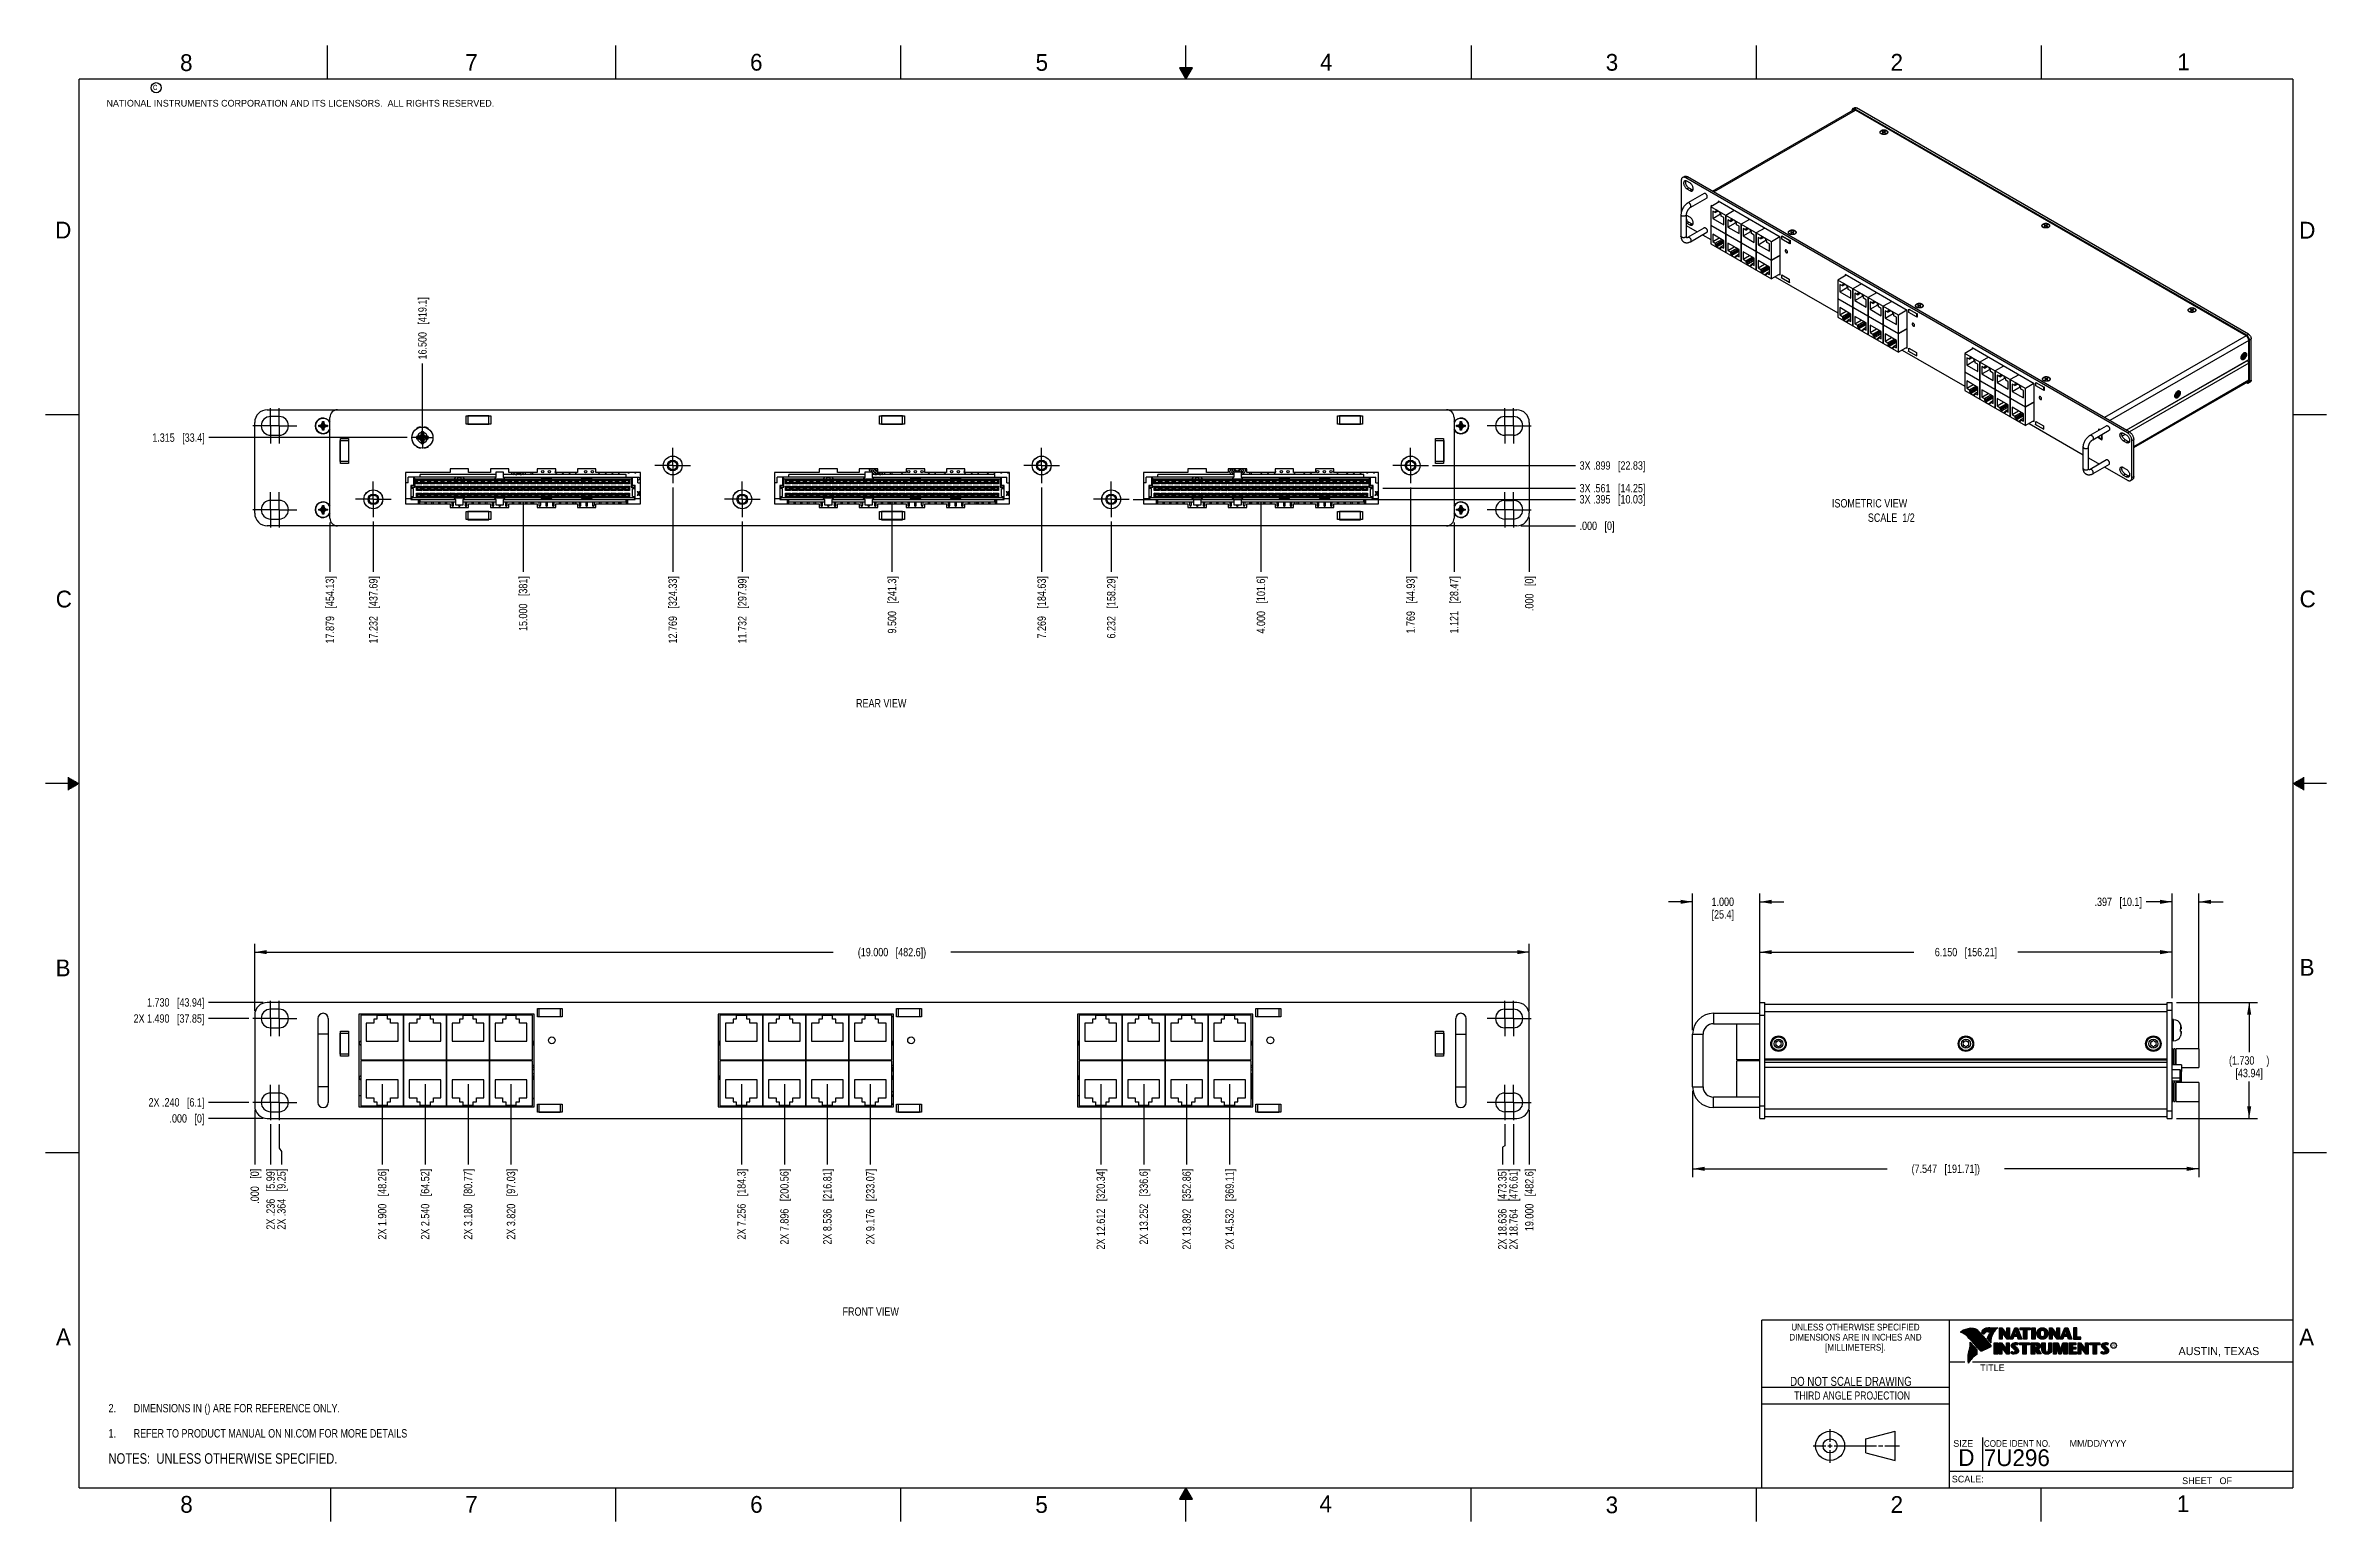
# Model space of a CAD drawing. Header units: inches. Extents: x 0 to 34, y 0 to 22.
import ezdxf

# ---------------------------------------------------------------- set-up
doc = ezdxf.new("R2010")
doc.units = ezdxf.units.IN
doc.header["$LTSCALE"] = 1.87
doc.header["$MEASUREMENT"] = 0
doc.linetypes.add('CENTER', pattern=[0.6, 0.375, -0.075, 0.075, -0.075])
doc.layers.get('0').update_dxf_attribs({"linetype": 'CONTINUOUS'})
for name, color, linetype in [('02___PRT_ALL_AXES', 7, 'CONTINUOUS'), ('3_ALL_AXES', 7, 'CONTINUOUS'), ('COSMETIC', 7, 'CONTINUOUS'), ('DEFAULT_1', 7, 'CENTER'), ('DETAIL', 7, 'CONTINUOUS'), ('DIMENSIONS', 7, 'CONTINUOUS')]:
    doc.layers.add(name, color=color, linetype=linetype)
doc.styles.get("Standard").update_dxf_attribs({"font": 'txt', "width": 0.8})
doc.styles.add('TEXTSTYLE_2', font='txt')
doc.styles.add('TEXTSTYLE_3', font='txt', dxfattribs={"width": 0.9})
doc.dimstyles.new('DIMSTYLE_1', dxfattribs={"dimtxt": 0.125, "dimasz": 0.18, "dimexe": 0.125, "dimexo": 0.0625, "dimgap": 0.0625, "dimtad": 0, "dimtih": 1, "dimtoh": 1, "dimdec": 3, "dimzin": 4, "dimdsep": 46, "dimtxsty": 'STANDARD', "dimblk": '_FILLED', "dimblk1": '_FILLED', "dimblk2": '_FILLED', "dimcen": 0.09, "dimadec": 0, "dimazin": 0, "dimtp": 0.001, "dimtm": 0.001, "dimtfac": 1, "dimtdec": 3, "dimtofl": 0, "dimtmove": 0, "dimatfit": 3, "dimldrblk": '_FILLED', "dimfxl": 1, "dimtolj": 1, "dimtzin": 4, "dimarcsym": 0})
doc.dimstyles.new('DIMSTYLE_2', dxfattribs={"dimtxt": 0.125, "dimasz": 0.18, "dimexe": 0.125, "dimexo": 0.0625, "dimgap": 0.03125, "dimtad": 0, "dimtih": 1, "dimtoh": 1, "dimdec": 3, "dimzin": 4, "dimdsep": 46, "dimtxsty": 'STANDARD', "dimblk": '_FILLED', "dimblk1": '_FILLED', "dimblk2": '_FILLED', "dimcen": 0.09, "dimadec": 0, "dimazin": 0, "dimtp": 0.001, "dimtm": 0.001, "dimtfac": 1, "dimtdec": 3, "dimtofl": 0, "dimtmove": 0, "dimatfit": 3, "dimldrblk": '_FILLED', "dimfxl": 1, "dimtolj": 1, "dimtzin": 4, "dimarcsym": 0})

msp = doc.modelspace()

# ---------------------------------------------------------------- texts
at = {"color": 2, "linetype": 'CONTINUOUS', "line_spacing_factor": 0.9}
for s, insert, char_height, width, attachment_point, style in [('8', (2.0046, 21.8713), 0.25, 0.25, 1, 'TEXTSTYLE_2'), ('7', (6.2556, 21.8743), 0.25, 0.25, 1, 'TEXTSTYLE_2'), ('6', (10.5012, 21.8772), 0.25, 0.25, 1, 'TEXTSTYLE_2'), ('5', (14.7577, 21.8747), 0.25, 0.25, 1, 'TEXTSTYLE_2'), ('4', (18.9977, 21.8777), 0.25, 0.25, 1, 'TEXTSTYLE_2'), ('3', (23.257, 21.8759), 0.25, 0.25, 1, 'TEXTSTYLE_2'), ('2', (27.5025, 21.8762), 0.25, 0.25, 1, 'TEXTSTYLE_2'), ('1', (31.7781, 21.8826), 0.25, 0.25, 1, 'TEXTSTYLE_2'), ('NATIONAL INSTRUMENTS CORPORATION AND ITS LICENSORS.  ALL RIGHTS RESERVED.', (0.9071, 21.1911), 0.1, 7.3, 1, 'TEXTSTYLE_2'), ('c', (1.599, 21.4388), 0.1, 0.1, 1, 'TEXTSTYLE_2'), ('D', (0.1424, 19.375), 0.25, 0.25, 1, 'TEXTSTYLE_2'), ('D', (33.5947, 19.3736), 0.25, 0.25, 1, 'TEXTSTYLE_2'), ('C', (0.1508, 13.8746), 0.25, 0.25, 1, 'TEXTSTYLE_2'), ('C', (33.6004, 13.8767), 0.25, 0.25, 1, 'TEXTSTYLE_2'), ('B', (0.1484, 8.3757), 0.25, 0.25, 1, 'TEXTSTYLE_2'), ('B', (33.6006, 8.3845), 0.25, 0.25, 1, 'TEXTSTYLE_2'), ('A', (0.1541, 2.8761), 0.25, 0.25, 1, 'TEXTSTYLE_2'), ('DIMENSIONS ARE IN INCHES AND', (26.9799, 2.7959), 0.1, 2.52, 2, 'TEXTSTYLE_3'), ('UNLESS OTHERWISE SPECIFIED', (26.9799, 2.9459), 0.1, 2.34, 2, 'TEXTSTYLE_3'), ('A', (33.5939, 2.8728), 0.25, 0.25, 1, 'TEXTSTYLE_2'), ('[MILLIMETERS].', (26.9799, 2.6459), 0.1, 1.26, 2, 'TEXTSTYLE_3'), ('R', (30.8076, 2.6413), 0.042, 0.041979, 1, 'TEXTSTYLE_2'), ('AUSTIN, TEXAS', (31.7957, 2.599), 0.12, 1.56, 1, 'TEXTSTYLE_2'), ('TITLE', (28.8397, 2.3397), 0.1, 0.5, 1, 'TEXTSTYLE_2'), ('SIZE', (28.4379, 1.2118), 0.1, 0.4, 1, 'TEXTSTYLE_2'), ('CODE IDENT NO.', (28.8949, 1.2115), 0.1, 1.26, 1, 'TEXTSTYLE_3'), ('MM/DD/YYYY', (30.1721, 1.2121), 0.1, 1, 1, 'TEXTSTYLE_2'), ('SCALE:', (28.4164, 0.6806), 0.1, 0.6, 1, 'TEXTSTYLE_2'), ('8', (2.0074, 0.3791), 0.25, 0.25, 1, 'TEXTSTYLE_2'), ('7', (6.2553, 0.3787), 0.25, 0.25, 1, 'TEXTSTYLE_2'), ('6', (10.5033, 0.3784), 0.25, 0.25, 1, 'TEXTSTYLE_2'), ('5', (14.754, 0.3762), 0.25, 0.25, 1, 'TEXTSTYLE_2'), ('4', (18.9884, 0.3869), 0.25, 0.25, 1, 'TEXTSTYLE_2'), ('3', (23.2555, 0.371), 0.25, 0.25, 1, 'TEXTSTYLE_2'), ('2', (27.5035, 0.3763), 0.25, 0.25, 1, 'TEXTSTYLE_2'), ('1', (31.7706, 0.389), 0.25, 0.25, 1, 'TEXTSTYLE_2'), ('SHEET   OF', (31.8499, 0.6557), 0.1, 1, 1, 'TEXTSTYLE_2')]:
    msp.add_mtext(s, dxfattribs=dict(at, insert=insert, char_height=char_height, width=width, attachment_point=attachment_point, style=style))
at = {"color": 7, "linetype": 'CONTINUOUS', "insert": (26.9127, 2.1549), "char_height": 0.135, "width": 2.16, "attachment_point": 2, "line_spacing_factor": 0.9}
msp.add_mtext('DO NOT SCALE DRAWING', dxfattribs=at)
at = {"color": 2, "linetype": 'CONTINUOUS', "insert": (26.9296, 1.9368), "char_height": 0.12, "width": 2.112, "attachment_point": 2, "line_spacing_factor": 0.9}
msp.add_mtext('THIRD ANGLE PROJECTION', dxfattribs=at)
at = {"color": 7, "linetype": 'CONTINUOUS', "char_height": 0.25, "attachment_point": 1, "line_spacing_factor": 0.9, "style": 'TEXTSTYLE_2'}
for s, insert, width in [('D  ', (28.5128, 1.0764), 0.75), ('7U296', (28.8928, 1.0745), 1.25)]:
    msp.add_mtext(s, dxfattribs=dict(at, insert=insert, width=width))
at = {"layer": 'DETAIL', "color": 2, "linetype": 'CONTINUOUS', "char_height": 0.125, "line_spacing_factor": 0.9}
for s, insert, width, attachment_point in [('ISOMETRIC VIEW', (26.6295, 15.2398), 1.4, 1), ('SCALE  1/2', (27.8637, 15.0254), 1, 3), ('REAR VIEW', (12.0815, 12.259), 0.9, 1), ('FRONT VIEW', (11.88, 3.1906), 1, 1)]:
    msp.add_mtext(s, dxfattribs=dict(at, insert=insert, width=width, attachment_point=attachment_point))

# ---------------------------------------------------------------- blocks, each defined once
blk = doc.blocks.new('CUSTOM_NOTE_BL0', base_point=(3.625, 1.312))
at = {"color": 2, "linetype": 'CONTINUOUS', "width": 0.8}
for s, p in [('1.', (0.938, 1.25)), ('REFER TO PRODUCT MANUAL ON NI.COM FOR MORE DETAILS', (1.312, 1.25))]:
    blk.add_text(s, height=0.125, dxfattribs=at).set_placement(p)
blk = doc.blocks.new('_FILLED')
at = {"color": 0, "linetype": 'BYBLOCK'}
blk.add_solid([(0, 0), (-1, 0.17), (-1, -0.17)], dxfattribs=at)
blk = doc.blocks.new('*D0')
at = {"layer": 'DIMENSIONS', "color": 2, "linetype": 'CONTINUOUS'}
for p, q in [((31.764, 7.736), (32.974, 7.736)), ((32.849, 7.736), (32.849, 6.996)), ((32.849, 6.006), (32.849, 6.559)), ((31.764, 6.006), (32.974, 6.006))]:
    blk.add_line(p, q, dxfattribs=at)
at = {"layer": 'DIMENSIONS', "color": 2, "linetype": 'CONTINUOUS', "xscale": 0.18, "yscale": 0.18, "zscale": 0.18}
for p, rotation in [((32.849, 7.736), 90), ((32.849, 6.006), 270)]:
    blk.add_blockref('_FILLED', p, dxfattribs=dict(at, rotation=rotation))
at = {"layer": 'DIMENSIONS', "color": 2, "linetype": 'CONTINUOUS', "insert": (32.849, 6.934), "char_height": 0.125, "width": 0.9, "attachment_point": 2, "line_spacing_factor": 0.9}
blk.add_mtext('(1.730{\\Ftxt.shx;\\W1.600000;\\H0.125000; })\\P[43.94]', dxfattribs=at)
blk = doc.blocks.new('*D1')
at = {"layer": 'DIMENSIONS', "color": 2, "linetype": 'CONTINUOUS'}
for p, q in [((25.552, 7.799), (25.552, 8.611)), ((31.702, 7.799), (31.702, 8.611)), ((25.552, 8.486), (27.852, 8.486)), ((31.702, 8.486), (29.402, 8.486))]:
    blk.add_line(p, q, dxfattribs=at)
at = {"layer": 'DIMENSIONS', "color": 2, "linetype": 'CONTINUOUS', "xscale": 0.18, "yscale": 0.18, "zscale": 0.18, "rotation": 180}
blk.add_blockref('_FILLED', (25.552, 8.486), dxfattribs=at)
at = {"layer": 'DIMENSIONS', "color": 2, "linetype": 'CONTINUOUS', "xscale": 0.18, "yscale": 0.18, "zscale": 0.18}
blk.add_blockref('_FILLED', (31.702, 8.486), dxfattribs=at)
at = {"layer": 'DIMENSIONS', "color": 2, "linetype": 'CONTINUOUS', "insert": (28.627, 8.549), "char_height": 0.125, "width": 1.425, "attachment_point": 2, "line_spacing_factor": 0.9}
blk.add_mtext('6.150{\\Ftxt.shx;\\W1.000000;\\H0.125000; }[156.21]', dxfattribs=at)
blk = doc.blocks.new('*D2')
at = {"layer": 'DIMENSIONS', "color": 2, "linetype": 'CONTINUOUS'}
for p, q in [((24.552, 6.418), (24.552, 5.131)), ((32.099, 6.26), (32.099, 5.131)), ((24.552, 5.256), (27.451, 5.256)), ((32.099, 5.256), (29.201, 5.256))]:
    blk.add_line(p, q, dxfattribs=at)
at = {"layer": 'DIMENSIONS', "color": 2, "linetype": 'CONTINUOUS', "xscale": 0.18, "yscale": 0.18, "zscale": 0.18, "rotation": 180}
blk.add_blockref('_FILLED', (24.552, 5.256), dxfattribs=at)
at = {"layer": 'DIMENSIONS', "color": 2, "linetype": 'CONTINUOUS', "xscale": 0.18, "yscale": 0.18, "zscale": 0.18}
blk.add_blockref('_FILLED', (32.099, 5.256), dxfattribs=at)
at = {"layer": 'DIMENSIONS', "color": 2, "linetype": 'CONTINUOUS', "insert": (28.326, 5.319), "char_height": 0.125, "width": 1.625, "attachment_point": 2, "line_spacing_factor": 0.9}
blk.add_mtext('(7.547{\\Ftxt.shx;\\W1.000000;\\H0.125000; }[191.71])', dxfattribs=at)
blk = doc.blocks.new('*D3')
at = {"layer": 'DIMENSIONS', "color": 2, "linetype": 'CONTINUOUS'}
for p, q in [((24.552, 9.236), (24.192, 9.236)), ((24.552, 7.325), (24.552, 9.361)), ((25.552, 7.611), (25.552, 9.361)), ((25.552, 9.236), (25.912, 9.236))]:
    blk.add_line(p, q, dxfattribs=at)
at = {"layer": 'DIMENSIONS', "color": 2, "linetype": 'CONTINUOUS', "xscale": 0.18, "yscale": 0.18, "zscale": 0.18}
blk.add_blockref('_FILLED', (24.552, 9.236), dxfattribs=at)
at = {"layer": 'DIMENSIONS', "color": 2, "linetype": 'CONTINUOUS', "xscale": 0.18, "yscale": 0.18, "zscale": 0.18, "rotation": 180}
blk.add_blockref('_FILLED', (25.552, 9.236), dxfattribs=at)
at = {"layer": 'DIMENSIONS', "color": 2, "linetype": 'CONTINUOUS', "insert": (25.002, 9.299), "char_height": 0.125, "width": 0.6, "attachment_point": 2, "line_spacing_factor": 0.9}
blk.add_mtext('1.000\\P[25.4]', dxfattribs=at)
blk = doc.blocks.new('*D4')
at = {"layer": 'DIMENSIONS', "color": 2, "linetype": 'CONTINUOUS'}
blk.add_line((20.676, 15.74), (22.805, 15.74), dxfattribs=at)
at = {"layer": 'DIMENSIONS', "color": 2, "linetype": 'CONTINUOUS', "insert": (22.867, 15.803), "char_height": 0.125, "width": 1.525, "attachment_point": 1, "line_spacing_factor": 0.9}
blk.add_mtext('3X .899{\\Ftxt.shx;\\W1.000000;\\H0.125000; }[22.83]', dxfattribs=at)
blk = doc.blocks.new('*D5')
at = {"layer": 'DIMENSIONS', "color": 2, "linetype": 'CONTINUOUS'}
blk.add_line((21.992, 14.841), (22.805, 14.841), dxfattribs=at)
at = {"layer": 'DIMENSIONS', "color": 2, "linetype": 'CONTINUOUS', "insert": (22.867, 14.904), "char_height": 0.125, "width": 0.825, "attachment_point": 1, "line_spacing_factor": 0.9}
blk.add_mtext('.000{\\Ftxt.shx;\\W1.000000;\\H0.125000; }[0]', dxfattribs=at)
blk = doc.blocks.new('*D6')
at = {"layer": 'DIMENSIONS', "color": 2, "linetype": 'CONTINUOUS'}
blk.add_line((16.213, 15.236), (22.805, 15.236), dxfattribs=at)
at = {"layer": 'DIMENSIONS', "color": 2, "linetype": 'CONTINUOUS', "insert": (22.867, 15.299), "char_height": 0.125, "width": 1.525, "attachment_point": 1, "line_spacing_factor": 0.9}
blk.add_mtext('3X .395{\\Ftxt.shx;\\W1.000000;\\H0.125000; }[10.03]', dxfattribs=at)
blk = doc.blocks.new('*D7')
at = {"layer": 'DIMENSIONS', "color": 2, "linetype": 'CONTINUOUS'}
blk.add_line((19.932, 15.402), (22.805, 15.402), dxfattribs=at)
at = {"layer": 'DIMENSIONS', "color": 2, "linetype": 'CONTINUOUS', "insert": (22.867, 15.465), "char_height": 0.125, "width": 1.525, "attachment_point": 1, "line_spacing_factor": 0.9}
blk.add_mtext('3X .561{\\Ftxt.shx;\\W1.000000;\\H0.125000; }[14.25]', dxfattribs=at)
blk = doc.blocks.new('*D8')
at = {"layer": 'DIMENSIONS', "color": 2, "linetype": 'CONTINUOUS'}
blk.add_line((20.996, 14.892), (20.996, 14.154), dxfattribs=at)
at = {"layer": 'DIMENSIONS', "color": 2, "linetype": 'CONTINUOUS', "insert": (20.934, 14.091), "char_height": 0.125, "width": 1.325, "attachment_point": 3, "rotation": 90, "line_spacing_factor": 0.9}
blk.add_mtext('1.121{\\Ftxt.shx;\\W1.000000;\\H0.125000; }[28.47]', dxfattribs=at)
blk = doc.blocks.new('*D9')
at = {"layer": 'DIMENSIONS', "color": 2, "linetype": 'CONTINUOUS'}
blk.add_line((22.117, 14.966), (22.117, 14.154), dxfattribs=at)
at = {"layer": 'DIMENSIONS', "color": 2, "linetype": 'CONTINUOUS', "insert": (22.055, 14.091), "char_height": 0.125, "width": 0.825, "attachment_point": 3, "rotation": 90, "line_spacing_factor": 0.9}
blk.add_mtext('.000{\\Ftxt.shx;\\W1.000000;\\H0.125000; }[0]', dxfattribs=at)
blk = doc.blocks.new('*D10')
at = {"layer": 'DIMENSIONS', "color": 2, "linetype": 'CONTINUOUS'}
blk.add_line((20.348, 15.412), (20.348, 14.154), dxfattribs=at)
at = {"layer": 'DIMENSIONS', "color": 2, "linetype": 'CONTINUOUS', "insert": (20.286, 14.091), "char_height": 0.125, "width": 1.325, "attachment_point": 3, "rotation": 90, "line_spacing_factor": 0.9}
blk.add_mtext('1.769{\\Ftxt.shx;\\W1.000000;\\H0.125000; }[44.93]', dxfattribs=at)
blk = doc.blocks.new('*D11')
at = {"layer": 'DIMENSIONS', "color": 2, "linetype": 'CONTINUOUS'}
blk.add_line((15.885, 14.908), (15.885, 14.154), dxfattribs=at)
at = {"layer": 'DIMENSIONS', "color": 2, "linetype": 'CONTINUOUS', "insert": (15.823, 14.091), "char_height": 0.125, "width": 1.425, "attachment_point": 3, "rotation": 90, "line_spacing_factor": 0.9}
blk.add_mtext('6.232{\\Ftxt.shx;\\W1.000000;\\H0.125000; }[158.29]', dxfattribs=at)
blk = doc.blocks.new('*D12')
at = {"layer": 'DIMENSIONS', "color": 2, "linetype": 'CONTINUOUS'}
blk.add_line((14.848, 15.412), (14.848, 14.154), dxfattribs=at)
at = {"layer": 'DIMENSIONS', "color": 2, "linetype": 'CONTINUOUS', "insert": (14.786, 14.091), "char_height": 0.125, "width": 1.425, "attachment_point": 3, "rotation": 90, "line_spacing_factor": 0.9}
blk.add_mtext('7.269{\\Ftxt.shx;\\W1.000000;\\H0.125000; }[184.63]', dxfattribs=at)
blk = doc.blocks.new('*D13')
at = {"layer": 'DIMENSIONS', "color": 2, "linetype": 'CONTINUOUS'}
blk.add_line((10.385, 14.908), (10.385, 14.154), dxfattribs=at)
at = {"layer": 'DIMENSIONS', "color": 2, "linetype": 'CONTINUOUS', "insert": (10.323, 14.091), "char_height": 0.125, "width": 1.525, "attachment_point": 3, "rotation": 90, "line_spacing_factor": 0.9}
blk.add_mtext('11.732{\\Ftxt.shx;\\W1.000000;\\H0.125000; }[297.99]', dxfattribs=at)
blk = doc.blocks.new('*D14')
at = {"layer": 'DIMENSIONS', "color": 2, "linetype": 'CONTINUOUS'}
blk.add_line((9.348, 15.412), (9.348, 14.154), dxfattribs=at)
at = {"layer": 'DIMENSIONS', "color": 2, "linetype": 'CONTINUOUS', "insert": (9.286, 14.091), "char_height": 0.125, "width": 1.525, "attachment_point": 3, "rotation": 90, "line_spacing_factor": 0.9}
blk.add_mtext('12.769{\\Ftxt.shx;\\W1.000000;\\H0.125000; }[324.33]', dxfattribs=at)
blk = doc.blocks.new('*D15')
at = {"layer": 'DIMENSIONS', "color": 2, "linetype": 'CONTINUOUS'}
blk.add_line((5.617, 16.219), (5.617, 17.259), dxfattribs=at)
at = {"layer": 'DIMENSIONS', "color": 2, "linetype": 'CONTINUOUS', "insert": (5.555, 17.321), "char_height": 0.125, "width": 1.425, "attachment_point": 1, "rotation": 90, "line_spacing_factor": 0.9}
blk.add_mtext('16.500{\\Ftxt.shx;\\W1.000000;\\H0.125000; }[419.1]', dxfattribs=at)
blk = doc.blocks.new('*D16')
at = {"layer": 'DIMENSIONS', "color": 2, "linetype": 'CONTINUOUS'}
blk.add_line((4.885, 14.908), (4.885, 14.154), dxfattribs=at)
at = {"layer": 'DIMENSIONS', "color": 2, "linetype": 'CONTINUOUS', "insert": (4.823, 14.091), "char_height": 0.125, "width": 1.525, "attachment_point": 3, "rotation": 90, "line_spacing_factor": 0.9}
blk.add_mtext('17.232{\\Ftxt.shx;\\W1.000000;\\H0.125000; }[437.69]', dxfattribs=at)
blk = doc.blocks.new('*D17')
at = {"layer": 'DIMENSIONS', "color": 2, "linetype": 'CONTINUOUS'}
blk.add_line((4.238, 14.892), (4.238, 14.154), dxfattribs=at)
at = {"layer": 'DIMENSIONS', "color": 2, "linetype": 'CONTINUOUS', "insert": (4.176, 14.091), "char_height": 0.125, "width": 1.525, "attachment_point": 3, "rotation": 90, "line_spacing_factor": 0.9}
blk.add_mtext('17.879{\\Ftxt.shx;\\W1.000000;\\H0.125000; }[454.13]', dxfattribs=at)
blk = doc.blocks.new('*D18')
at = {"layer": 'DIMENSIONS', "color": 2, "linetype": 'CONTINUOUS'}
blk.add_line((7.117, 15.194), (7.117, 14.154), dxfattribs=at)
at = {"layer": 'DIMENSIONS', "color": 2, "linetype": 'CONTINUOUS', "insert": (7.055, 14.091), "char_height": 0.125, "width": 1.225, "attachment_point": 3, "rotation": 90, "line_spacing_factor": 0.9}
blk.add_mtext('15.000{\\Ftxt.shx;\\W1.000000;\\H0.125000; }[381]', dxfattribs=at)
blk = doc.blocks.new('*D19')
at = {"layer": 'DIMENSIONS', "color": 2, "linetype": 'CONTINUOUS'}
blk.add_line((12.617, 15.194), (12.617, 14.154), dxfattribs=at)
at = {"layer": 'DIMENSIONS', "color": 2, "linetype": 'CONTINUOUS', "insert": (12.555, 14.091), "char_height": 0.125, "width": 1.325, "attachment_point": 3, "rotation": 90, "line_spacing_factor": 0.9}
blk.add_mtext('9.500{\\Ftxt.shx;\\W1.000000;\\H0.125000; }[241.3]', dxfattribs=at)
blk = doc.blocks.new('*D20')
at = {"layer": 'DIMENSIONS', "color": 2, "linetype": 'CONTINUOUS'}
blk.add_line((18.117, 15.194), (18.117, 14.154), dxfattribs=at)
at = {"layer": 'DIMENSIONS', "color": 2, "linetype": 'CONTINUOUS', "insert": (18.055, 14.091), "char_height": 0.125, "width": 1.325, "attachment_point": 3, "rotation": 90, "line_spacing_factor": 0.9}
blk.add_mtext('4.000{\\Ftxt.shx;\\W1.000000;\\H0.125000; }[101.6]', dxfattribs=at)
blk = doc.blocks.new('*D21')
at = {"layer": 'DIMENSIONS', "color": 2, "linetype": 'CONTINUOUS'}
blk.add_line((5.39, 16.156), (2.433, 16.156), dxfattribs=at)
at = {"layer": 'DIMENSIONS', "color": 2, "linetype": 'CONTINUOUS', "insert": (2.371, 16.219), "char_height": 0.125, "width": 1.225, "attachment_point": 3, "line_spacing_factor": 0.9}
blk.add_mtext('1.315{\\Ftxt.shx;\\W1.000000;\\H0.125000; }[33.4]', dxfattribs=at)
blk = doc.blocks.new('*D22')
at = {"layer": 'DIMENSIONS', "color": 2, "linetype": 'CONTINUOUS'}
blk.add_line((3.027, 6.246), (2.43, 6.246), dxfattribs=at)
at = {"layer": 'DIMENSIONS', "color": 2, "linetype": 'CONTINUOUS', "insert": (2.367, 6.309), "char_height": 0.125, "width": 1.325, "attachment_point": 3, "line_spacing_factor": 0.9}
blk.add_mtext('2X .240{\\Ftxt.shx;\\W1.000000;\\H0.125000; }[6.1]', dxfattribs=at)
blk = doc.blocks.new('*D23')
at = {"layer": 'DIMENSIONS', "color": 2, "linetype": 'CONTINUOUS'}
blk.add_line((3.242, 6.006), (2.43, 6.006), dxfattribs=at)
at = {"layer": 'DIMENSIONS', "color": 2, "linetype": 'CONTINUOUS', "insert": (2.367, 6.069), "char_height": 0.125, "width": 0.825, "attachment_point": 3, "line_spacing_factor": 0.9}
blk.add_mtext('.000{\\Ftxt.shx;\\W1.000000;\\H0.125000; }[0]', dxfattribs=at)
blk = doc.blocks.new('*D24')
at = {"layer": 'DIMENSIONS', "color": 2, "linetype": 'CONTINUOUS'}
blk.add_line((3.027, 7.496), (2.43, 7.496), dxfattribs=at)
at = {"layer": 'DIMENSIONS', "color": 2, "linetype": 'CONTINUOUS', "insert": (2.367, 7.559), "char_height": 0.125, "width": 1.625, "attachment_point": 3, "line_spacing_factor": 0.9}
blk.add_mtext('2X 1.490{\\Ftxt.shx;\\W1.000000;\\H0.125000; }[37.85]', dxfattribs=at)
blk = doc.blocks.new('*D25')
at = {"layer": 'DIMENSIONS', "color": 2, "linetype": 'CONTINUOUS'}
blk.add_line((3.242, 7.736), (2.43, 7.736), dxfattribs=at)
at = {"layer": 'DIMENSIONS', "color": 2, "linetype": 'CONTINUOUS', "insert": (2.367, 7.799), "char_height": 0.125, "width": 1.325, "attachment_point": 3, "line_spacing_factor": 0.9}
blk.add_mtext('1.730{\\Ftxt.shx;\\W1.000000;\\H0.125000; }[43.94]', dxfattribs=at)
blk = doc.blocks.new('*D26')
at = {"layer": 'DIMENSIONS', "color": 2, "linetype": 'CONTINUOUS'}
blk.add_line((3.353, 5.92), (3.353, 5.319), dxfattribs=at)
at = {"layer": 'DIMENSIONS', "color": 2, "linetype": 'CONTINUOUS', "insert": (3.291, 5.256), "char_height": 0.125, "width": 1.425, "attachment_point": 3, "rotation": 90, "line_spacing_factor": 0.9}
blk.add_mtext('2X .236{\\Ftxt.shx;\\W1.000000;\\H0.125000; }[5.99]', dxfattribs=at)
blk = doc.blocks.new('*D27')
at = {"layer": 'DIMENSIONS', "color": 2, "linetype": 'CONTINUOUS'}
blk.add_line((3.117, 6.131), (3.117, 5.319), dxfattribs=at)
at = {"layer": 'DIMENSIONS', "color": 2, "linetype": 'CONTINUOUS', "insert": (3.055, 5.256), "char_height": 0.125, "width": 0.825, "attachment_point": 3, "rotation": 90, "line_spacing_factor": 0.9}
blk.add_mtext('.000{\\Ftxt.shx;\\W1.000000;\\H0.125000; }[0]', dxfattribs=at)
blk = doc.blocks.new('*D28')
at = {"layer": 'DIMENSIONS', "color": 2, "linetype": 'CONTINUOUS'}
for p, q in [((3.481, 5.92), (3.481, 5.565)), ((3.481, 5.565), (3.516, 5.515)), ((3.516, 5.515), (3.516, 5.319))]:
    blk.add_line(p, q, dxfattribs=at)
at = {"layer": 'DIMENSIONS', "color": 2, "linetype": 'CONTINUOUS', "insert": (3.453, 5.256), "char_height": 0.125, "width": 1.425, "attachment_point": 3, "rotation": 90, "line_spacing_factor": 0.9}
blk.add_mtext('2X .364{\\Ftxt.shx;\\W1.000000;\\H0.125000; }[9.25]', dxfattribs=at)
blk = doc.blocks.new('*D29')
at = {"layer": 'DIMENSIONS', "color": 2, "linetype": 'CONTINUOUS'}
blk.add_line((5.017, 6.519), (5.017, 5.319), dxfattribs=at)
at = {"layer": 'DIMENSIONS', "color": 2, "linetype": 'CONTINUOUS', "insert": (4.955, 5.256), "char_height": 0.125, "width": 1.625, "attachment_point": 3, "rotation": 90, "line_spacing_factor": 0.9}
blk.add_mtext('2X 1.900{\\Ftxt.shx;\\W1.000000;\\H0.125000; }[48.26]', dxfattribs=at)
blk = doc.blocks.new('*D30')
at = {"layer": 'DIMENSIONS', "color": 2, "linetype": 'CONTINUOUS'}
blk.add_line((6.297, 6.519), (6.297, 5.319), dxfattribs=at)
at = {"layer": 'DIMENSIONS', "color": 2, "linetype": 'CONTINUOUS', "insert": (6.235, 5.256), "char_height": 0.125, "width": 1.625, "attachment_point": 3, "rotation": 90, "line_spacing_factor": 0.9}
blk.add_mtext('2X 3.180{\\Ftxt.shx;\\W1.000000;\\H0.125000; }[80.77]', dxfattribs=at)
blk = doc.blocks.new('*D31')
at = {"layer": 'DIMENSIONS', "color": 2, "linetype": 'CONTINUOUS'}
blk.add_line((5.657, 6.519), (5.657, 5.319), dxfattribs=at)
at = {"layer": 'DIMENSIONS', "color": 2, "linetype": 'CONTINUOUS', "insert": (5.595, 5.256), "char_height": 0.125, "width": 1.625, "attachment_point": 3, "rotation": 90, "line_spacing_factor": 0.9}
blk.add_mtext('2X 2.540{\\Ftxt.shx;\\W1.000000;\\H0.125000; }[64.52]', dxfattribs=at)
blk = doc.blocks.new('*D32')
at = {"layer": 'DIMENSIONS', "color": 2, "linetype": 'CONTINUOUS'}
blk.add_line((6.937, 6.519), (6.937, 5.319), dxfattribs=at)
at = {"layer": 'DIMENSIONS', "color": 2, "linetype": 'CONTINUOUS', "insert": (6.875, 5.256), "char_height": 0.125, "width": 1.625, "attachment_point": 3, "rotation": 90, "line_spacing_factor": 0.9}
blk.add_mtext('2X 3.820{\\Ftxt.shx;\\W1.000000;\\H0.125000; }[97.03]', dxfattribs=at)
blk = doc.blocks.new('*D33')
at = {"layer": 'DIMENSIONS', "color": 2, "linetype": 'CONTINUOUS'}
blk.add_line((10.373, 6.519), (10.373, 5.319), dxfattribs=at)
at = {"layer": 'DIMENSIONS', "color": 2, "linetype": 'CONTINUOUS', "insert": (10.311, 5.256), "char_height": 0.125, "width": 1.625, "attachment_point": 3, "rotation": 90, "line_spacing_factor": 0.9}
blk.add_mtext('2X 7.256{\\Ftxt.shx;\\W1.000000;\\H0.125000; }[184.3]', dxfattribs=at)
blk = doc.blocks.new('*D34')
at = {"layer": 'DIMENSIONS', "color": 2, "linetype": 'CONTINUOUS'}
blk.add_line((11.013, 6.519), (11.013, 5.319), dxfattribs=at)
at = {"layer": 'DIMENSIONS', "color": 2, "linetype": 'CONTINUOUS', "insert": (10.951, 5.256), "char_height": 0.125, "width": 1.725, "attachment_point": 3, "rotation": 90, "line_spacing_factor": 0.9}
blk.add_mtext('2X 7.896{\\Ftxt.shx;\\W1.000000;\\H0.125000; }[200.56]', dxfattribs=at)
blk = doc.blocks.new('*D35')
at = {"layer": 'DIMENSIONS', "color": 2, "linetype": 'CONTINUOUS'}
blk.add_line((11.653, 6.519), (11.653, 5.319), dxfattribs=at)
at = {"layer": 'DIMENSIONS', "color": 2, "linetype": 'CONTINUOUS', "insert": (11.591, 5.256), "char_height": 0.125, "width": 1.725, "attachment_point": 3, "rotation": 90, "line_spacing_factor": 0.9}
blk.add_mtext('2X 8.536{\\Ftxt.shx;\\W1.000000;\\H0.125000; }[216.81]', dxfattribs=at)
blk = doc.blocks.new('*D36')
at = {"layer": 'DIMENSIONS', "color": 2, "linetype": 'CONTINUOUS'}
blk.add_line((12.293, 6.519), (12.293, 5.319), dxfattribs=at)
at = {"layer": 'DIMENSIONS', "color": 2, "linetype": 'CONTINUOUS', "insert": (12.231, 5.256), "char_height": 0.125, "width": 1.725, "attachment_point": 3, "rotation": 90, "line_spacing_factor": 0.9}
blk.add_mtext('2X 9.176{\\Ftxt.shx;\\W1.000000;\\H0.125000; }[233.07]', dxfattribs=at)
blk = doc.blocks.new('*D37')
at = {"layer": 'DIMENSIONS', "color": 2, "linetype": 'CONTINUOUS'}
blk.add_line((15.729, 6.519), (15.729, 5.319), dxfattribs=at)
at = {"layer": 'DIMENSIONS', "color": 2, "linetype": 'CONTINUOUS', "insert": (15.667, 5.256), "char_height": 0.125, "width": 1.825, "attachment_point": 3, "rotation": 90, "line_spacing_factor": 0.9}
blk.add_mtext('2X 12.612{\\Ftxt.shx;\\W1.000000;\\H0.125000; }[320.34]', dxfattribs=at)
blk = doc.blocks.new('*D38')
at = {"layer": 'DIMENSIONS', "color": 2, "linetype": 'CONTINUOUS'}
blk.add_line((16.369, 6.519), (16.369, 5.319), dxfattribs=at)
at = {"layer": 'DIMENSIONS', "color": 2, "linetype": 'CONTINUOUS', "insert": (16.307, 5.256), "char_height": 0.125, "width": 1.725, "attachment_point": 3, "rotation": 90, "line_spacing_factor": 0.9}
blk.add_mtext('2X 13.252{\\Ftxt.shx;\\W1.000000;\\H0.125000; }[336.6]', dxfattribs=at)
blk = doc.blocks.new('*D39')
at = {"layer": 'DIMENSIONS', "color": 2, "linetype": 'CONTINUOUS'}
blk.add_line((17.009, 6.519), (17.009, 5.319), dxfattribs=at)
at = {"layer": 'DIMENSIONS', "color": 2, "linetype": 'CONTINUOUS', "insert": (16.947, 5.256), "char_height": 0.125, "width": 1.825, "attachment_point": 3, "rotation": 90, "line_spacing_factor": 0.9}
blk.add_mtext('2X 13.892{\\Ftxt.shx;\\W1.000000;\\H0.125000; }[352.86]', dxfattribs=at)
blk = doc.blocks.new('*D40')
at = {"layer": 'DIMENSIONS', "color": 2, "linetype": 'CONTINUOUS'}
blk.add_line((17.649, 6.519), (17.649, 5.319), dxfattribs=at)
at = {"layer": 'DIMENSIONS', "color": 2, "linetype": 'CONTINUOUS', "insert": (17.587, 5.256), "char_height": 0.125, "width": 1.825, "attachment_point": 3, "rotation": 90, "line_spacing_factor": 0.9}
blk.add_mtext('2X 14.532{\\Ftxt.shx;\\W1.000000;\\H0.125000; }[369.11]', dxfattribs=at)
blk = doc.blocks.new('*D41')
at = {"layer": 'DIMENSIONS', "color": 2, "linetype": 'CONTINUOUS'}
for p, q in [((21.753, 5.92), (21.753, 5.597)), ((21.753, 5.597), (21.716, 5.578)), ((21.716, 5.578), (21.716, 5.319))]:
    blk.add_line(p, q, dxfattribs=at)
at = {"layer": 'DIMENSIONS', "color": 2, "linetype": 'CONTINUOUS', "insert": (21.653, 5.256), "char_height": 0.125, "width": 1.825, "attachment_point": 3, "rotation": 90, "line_spacing_factor": 0.9}
blk.add_mtext('2X 18.636{\\Ftxt.shx;\\W1.000000;\\H0.125000; }[473.35]', dxfattribs=at)
blk = doc.blocks.new('*D42')
at = {"layer": 'DIMENSIONS', "color": 2, "linetype": 'CONTINUOUS'}
blk.add_line((21.881, 5.92), (21.881, 5.319), dxfattribs=at)
at = {"layer": 'DIMENSIONS', "color": 2, "linetype": 'CONTINUOUS', "insert": (21.819, 5.256), "char_height": 0.125, "width": 1.825, "attachment_point": 3, "rotation": 90, "line_spacing_factor": 0.9}
blk.add_mtext('2X 18.764{\\Ftxt.shx;\\W1.000000;\\H0.125000; }[476.61]', dxfattribs=at)
blk = doc.blocks.new('*D43')
at = {"layer": 'DIMENSIONS', "color": 2, "linetype": 'CONTINUOUS'}
blk.add_line((22.117, 6.131), (22.117, 5.319), dxfattribs=at)
at = {"layer": 'DIMENSIONS', "color": 2, "linetype": 'CONTINUOUS', "insert": (22.055, 5.256), "char_height": 0.125, "width": 1.425, "attachment_point": 3, "rotation": 90, "line_spacing_factor": 0.9}
blk.add_mtext('19.000{\\Ftxt.shx;\\W1.000000;\\H0.125000; }[482.6]', dxfattribs=at)
blk = doc.blocks.new('*D44')
at = {"layer": 'DIMENSIONS', "color": 2, "linetype": 'CONTINUOUS'}
for p, q in [((3.117, 7.611), (3.117, 8.611)), ((22.117, 7.611), (22.117, 8.611)), ((3.117, 8.486), (11.742, 8.486)), ((22.117, 8.486), (13.492, 8.486))]:
    blk.add_line(p, q, dxfattribs=at)
at = {"layer": 'DIMENSIONS', "color": 2, "linetype": 'CONTINUOUS', "xscale": 0.18, "yscale": 0.18, "zscale": 0.18, "rotation": 180}
blk.add_blockref('_FILLED', (3.117, 8.486), dxfattribs=at)
at = {"layer": 'DIMENSIONS', "color": 2, "linetype": 'CONTINUOUS', "xscale": 0.18, "yscale": 0.18, "zscale": 0.18}
blk.add_blockref('_FILLED', (22.117, 8.486), dxfattribs=at)
at = {"layer": 'DIMENSIONS', "color": 2, "linetype": 'CONTINUOUS', "insert": (12.617, 8.549), "char_height": 0.125, "width": 1.625, "attachment_point": 2, "line_spacing_factor": 0.9}
blk.add_mtext('(19.000{\\Ftxt.shx;\\W1.000000;\\H0.125000; }[482.6])', dxfattribs=at)
blk = doc.blocks.new('*D45')
at = {"layer": 'DIMENSIONS', "color": 2, "linetype": 'CONTINUOUS'}
for p, q in [((31.702, 9.236), (31.312, 9.236)), ((31.702, 7.799), (31.702, 9.361)), ((32.099, 7.047), (32.099, 9.361)), ((32.099, 9.236), (32.459, 9.236))]:
    blk.add_line(p, q, dxfattribs=at)
at = {"layer": 'DIMENSIONS', "color": 2, "linetype": 'CONTINUOUS', "xscale": 0.18, "yscale": 0.18, "zscale": 0.18}
blk.add_blockref('_FILLED', (31.702, 9.236), dxfattribs=at)
at = {"layer": 'DIMENSIONS', "color": 2, "linetype": 'CONTINUOUS', "xscale": 0.18, "yscale": 0.18, "zscale": 0.18, "rotation": 180}
blk.add_blockref('_FILLED', (32.099, 9.236), dxfattribs=at)
at = {"layer": 'DIMENSIONS', "color": 2, "linetype": 'CONTINUOUS', "insert": (31.25, 9.299), "char_height": 0.125, "width": 1.125, "attachment_point": 3, "line_spacing_factor": 0.9}
blk.add_mtext('.397{\\Ftxt.shx;\\W1.000000;\\H0.125000; }[10.1]', dxfattribs=at)
blk = doc.blocks.new('NOTES_HEADER_BL1', base_point=(3.1215, 0.9375))
at = {"layer": 'DETAIL', "color": 2, "linetype": 'CONTINUOUS', "width": 0.8}
blk.add_text('NOTES:  UNLESS OTHERWISE SPECIFIED.', height=0.156, dxfattribs=at).set_placement((0.9375, 0.8595))
blk = doc.blocks.new('DIMS_REF_BL2', base_point=(3.125, 1.687))
at = {"layer": 'DETAIL', "color": 2, "linetype": 'CONTINUOUS', "width": 0.8}
for s, p in [('2.', (0.938, 1.625)), ('DIMENSIONS IN () ARE FOR REFERENCE ONLY.', (1.312, 1.625))]:
    blk.add_text(s, height=0.125, dxfattribs=at).set_placement(p)

# ---------------------------------------------------------------- dimensions: what is measured, and where the dimension line sits
at = {"layer": 'DIMENSIONS', "color": 2, "linetype": 'CONTINUOUS'}
for feature_location, offset, dtype, origin, picture, middle in [((5.6172, 16.2188), (0, 1.04), 1, (22.1172, 15.9919), '*D15', (5.6172, 18.0338)), ((5.3903, 16.1563), (-2.9569, 0), 0, (5.4528, 14.8413), '*D21', (1.7584, 16.1563)), ((9.3482, 15.4123), (0, -1.2585), 1, (22.1172, 15.4748), '*D14', (9.3482, 13.3288)), ((14.8482, 15.4123), (0, -1.2585), 1, (22.1172, 15.4748), '*D12', (14.8482, 13.3788)), ((20.3482, 15.4123), (0, -1.2585), 1, (22.1172, 15.4748), '*D10', (20.3482, 13.4288)), ((4.8852, 14.9083), (0, -0.7545), 1, (22.1172, 14.9708), '*D16', (4.8852, 13.3288)), ((7.1172, 15.1936), (0, -1.0398), 1, (22.1172, 15.2561), '*D18', (7.1172, 13.4788)), ((10.3852, 14.9083), (0, -0.7545), 1, (22.1172, 14.9708), '*D13', (10.3852, 13.3288)), ((12.6172, 15.1936), (0, -1.0398), 1, (22.1172, 15.2561), '*D19', (12.6172, 13.4288)), ((15.8852, 14.9083), (0, -0.7545), 1, (22.1172, 14.9708), '*D11', (15.8852, 13.3788)), ((18.1172, 15.1936), (0, -1.0398), 1, (22.1172, 15.2561), '*D20', (18.1172, 13.4288)), ((20.9962, 14.8918), (0, -0.738), 1, (22.1172, 15.0288), '*D8', (20.9962, 13.4288)), ((22.1172183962, 14.9663096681), (0, -0.8125), 1, (22.1172183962, 15.0288096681), '*D9', (22.1172183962, 13.6788096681)), ((4.2382, 14.8918), (0, -0.738), 1, (22.1172, 14.9543), '*D17', (4.2382, 13.3288)), ((21.9922183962, 14.8413096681), (0.8125, 0), 0, (21.9297183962, 14.8413096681), '*D5', (23.2797183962, 14.8413096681)), ((3.2422, 7.7363), (-0.8125, 0), 0, (3.3047, 6.0063), '*D25', (1.7047, 7.7363)), ((3.1172183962, 6.1312779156), (0, -0.8125), 1, (3.1172183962, 6.1937779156), '*D27', (3.1172183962, 4.8437779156)), ((22.1172, 6.1313), (0, -0.8125), 1, (3.1172, 6.1938), '*D43', (22.1172, 4.5438)), ((3.2422183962, 6.0062779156), (-0.8125, 0), 0, (3.3047183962, 6.0062779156), '*D23', (1.9547183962, 6.0062779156))]:
    dim = msp.add_ordinate_dim(feature_location=feature_location, offset=offset, dtype=dtype, origin=origin, dimstyle='DIMSTYLE_2', dxfattribs=at)
    dim.commit()
    dim.dimension.update_dxf_attribs({"geometry": picture, "text_midpoint": middle})
for feature_location, offset, dtype, origin, text, picture, middle in [((20.6762, 15.7403), (2.1285, 0), 0, (21.9297, 14.8413), '3X <>', '*D4', (23.6297, 15.7403)), ((16.2132, 15.2363), (6.5915, 0), 0, (16.1507, 14.8413), '3X <>', '*D6', (23.6297, 15.2363)), ((19.9317, 15.4023), (2.873, 0), 0, (19.8692, 14.8413), '3X <>', '*D7', (23.6297, 15.4023)), ((3.0267, 7.4963), (-0.597, 0), 0, (3.0892, 6.0063), '2X <>', '*D24', (1.5547, 7.4963)), ((5.0172, 6.5189), (0, -1.2001), 1, (3.1172, 6.5814), '2X <>', '*D29', (5.0172, 4.4438)), ((6.2972, 6.5189), (0, -1.2001), 1, (3.1172, 6.5814), '2X <>', '*D30', (6.2972, 4.4438)), ((5.6572, 6.5189), (0, -1.2001), 1, (3.1172, 6.5814), '2X <>', '*D31', (5.6572, 4.4438)), ((6.9372, 6.5189), (0, -1.2001), 1, (3.1172, 6.5814), '2X <>', '*D32', (6.9372, 4.4438)), ((10.3732, 6.5189), (0, -1.2001), 1, (3.1172, 6.5814), '2X <>', '*D33', (10.3732, 4.4438)), ((11.0132, 6.5189), (0, -1.2001), 1, (3.1172, 6.5814), '2X <>', '*D34', (11.0132, 4.3938)), ((11.6532, 6.5189), (0, -1.2001), 1, (3.1172, 6.5814), '2X <>', '*D35', (11.6532, 4.3938)), ((12.2932, 6.5189), (0, -1.2001), 1, (3.1172, 6.5814), '2X <>', '*D36', (12.2932, 4.3938)), ((15.7292, 6.5189), (0, -1.2001), 1, (3.1172, 6.5814), '2X <>', '*D37', (15.7292, 4.3438)), ((16.3692, 6.5189), (0, -1.2001), 1, (3.1172, 6.5814), '2X <>', '*D38', (16.3692, 4.3938)), ((17.0092, 6.5189), (0, -1.2001), 1, (3.1172, 6.5814), '2X <>', '*D39', (17.0092, 4.3438)), ((17.6492, 6.5189), (0, -1.2001), 1, (3.1172, 6.5814), '2X <>', '*D40', (17.6492, 4.3438)), ((3.0267, 6.2463), (-0.597, 0), 0, (3.3047, 6.0063), '2X <>', '*D22', (1.7047, 6.2463)), ((3.3532, 5.9198), (0, -0.601), 1, (3.1172, 6.1938), '2X <>', '*D26', (3.3532, 4.5438)), ((3.4812183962, 5.9197779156), (0.0343424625, -0.601), 0, (3.1172183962, 5.9822779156), '2X <>', '*D28', (3.5155608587, 4.5437779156)), ((21.7532183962, 5.9197779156), (-0.0374642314, -0.601), 0, (3.1172183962, 5.9822779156), '2X <>', '*D41', (21.7157541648, 4.3437779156)), ((21.8812, 5.9198), (0, -0.601), 1, (3.1172, 5.9823), '2X <>', '*D42', (21.8812, 4.3438))]:
    dim = msp.add_ordinate_dim(feature_location=feature_location, offset=offset, dtype=dtype, origin=origin, text=text, dimstyle='DIMSTYLE_2', dxfattribs=at)
    dim.commit()
    dim.dimension.update_dxf_attribs({"geometry": picture, "text_midpoint": middle})
for base, p1, p2, picture, middle in [((25.5519, 9.2363), (24.5519, 7.2623), (25.5519, 7.5488), '*D3', (25.0519, 9.1425)), ((32.0993, 9.2363), (31.7019, 7.7363), (32.0993, 6.984), '*D45', (30.6871, 9.2363))]:
    dim = msp.add_linear_dim(base=base, p1=p1, p2=p2, dimstyle='DIMSTYLE_1', dxfattribs=at)
    dim.commit()
    dim.dimension.update_dxf_attribs({"geometry": picture, "text_midpoint": middle, "dimtype": 160})
for base, p1, p2, angle, picture, middle in [((3.1172, 8.4863), (22.1172, 7.5488), (3.1172, 7.5488), 180, '*D44', (12.6172, 8.4863)), ((32.8493, 6.0063), (31.7019, 7.7363), (31.7019, 6.0063), 270, '*D0', (32.8493, 6.7775))]:
    dim = msp.add_linear_dim(base=base, p1=p1, p2=p2, angle=angle, text='(<>)', dimstyle='DIMSTYLE_1', dxfattribs=at)
    dim.commit()
    dim.dimension.update_dxf_attribs({"geometry": picture, "text_midpoint": middle, "dimtype": 160})
dim = msp.add_linear_dim(base=(25.5519, 8.4863), p1=(31.7019, 7.7363), p2=(25.5519, 7.7363), angle=180, dimstyle='DIMSTYLE_1', dxfattribs=at)
dim.commit()
dim.dimension.update_dxf_attribs({"geometry": '*D1', "text_midpoint": (28.6269, 8.4863), "dimtype": 160})
dim = msp.add_linear_dim(base=(32.0993, 5.2563), p1=(24.5519, 6.4803), p2=(32.0993, 6.3225), text='(<>)', dimstyle='DIMSTYLE_1', dxfattribs=at)
dim.commit()
dim.dimension.update_dxf_attribs({"geometry": '*D2', "text_midpoint": (28.3256, 5.2563), "dimtype": 160})

# ---------------------------------------------------------------- linework, layer by layer
at = {"color": 2, "linetype": 'CONTINUOUS'}
for p, q in [((4.2, 21.5), (4.2, 22)), ((8.5, 21.5), (8.5, 22)), ((12.75, 21.5), (12.75, 22)), ((17, 21.5), (17, 22)), ((21.25, 22), (21.25, 21.5)), ((25.5, 22), (25.5, 21.5)), ((29.75, 22), (29.75, 21.5)), ((16.902, 21.6697), (17, 21.5)), ((17.098, 21.6697), (16.902, 21.6697)), ((16.9076, 21.66), (17.0924, 21.66)), ((16.9134, 21.65), (17.0866, 21.65)), ((16.9192, 21.64), (17.0808, 21.64)), ((16.925, 21.63), (17.0751, 21.63)), ((16.9307, 21.62), (17.0693, 21.62)), ((16.9365, 21.61), (17.0635, 21.61)), ((16.9423, 21.6), (17.0578, 21.6)), ((16.9481, 21.59), (17.052, 21.59)), ((16.9538, 21.58), (17.0462, 21.58)), ((16.9596, 21.57), (17.0404, 21.57)), ((16.9654, 21.56), (17.0347, 21.56)), ((16.9712, 21.55), (17.0289, 21.55)), ((16.9769, 21.54), (17.0231, 21.54)), ((16.9827, 21.53), (17.0173, 21.53)), ((16.9885, 21.52), (17.0116, 21.52)), ((16.9942, 21.51), (17.0058, 21.51)), ((17, 21.5), (17.098, 21.6697)), ((0, 16.5), (0.5, 16.5)), ((33.5, 16.5), (34, 16.5)), ((0.5, 11), (0, 11)), ((0.3303, 11.09), (0.3441, 11.09)), ((0.3303, 11.08), (0.3614, 11.08)), ((0.3303, 11.07), (0.3788, 11.07)), ((0.3303, 11.06), (0.3961, 11.06)), ((0.3303, 11.05), (0.4134, 11.05)), ((0.3303, 11.04), (0.4307, 11.04)), ((0.3303, 11.03), (0.448, 11.03)), ((0.3303, 11.02), (0.4654, 11.02)), ((0.3303, 11.01), (0.4827, 11.01)), ((0.3303, 10.99), (0.4827, 10.99)), ((0.3303, 10.98), (0.4654, 10.98)), ((0.3303, 10.97), (0.448, 10.97)), ((0.3303, 10.96), (0.4307, 10.96)), ((0.3303, 10.95), (0.4134, 10.95)), ((0.3303, 10.94), (0.3961, 10.94)), ((0.3303, 10.93), (0.3788, 10.93)), ((0.3303, 10.92), (0.3614, 10.92)), ((0.3303, 10.91), (0.3441, 10.91)), ((34, 11), (33.5, 11)), ((33.5173, 11.01), (33.6697, 11.01)), ((33.5173, 10.99), (33.6697, 10.99)), ((33.5347, 11.02), (33.6697, 11.02)), ((33.5347, 10.98), (33.6697, 10.98)), ((33.552, 11.03), (33.6697, 11.03)), ((33.552, 10.97), (33.6697, 10.97)), ((33.5693, 11.04), (33.6697, 11.04)), ((33.5693, 10.96), (33.6697, 10.96)), ((33.5866, 11.05), (33.6697, 11.05)), ((33.5866, 10.95), (33.6697, 10.95)), ((33.6039, 11.06), (33.6697, 11.06)), ((33.6039, 10.94), (33.6697, 10.94)), ((33.6213, 11.07), (33.6697, 11.07)), ((33.6213, 10.93), (33.6697, 10.93)), ((33.6386, 11.08), (33.6697, 11.08)), ((33.6386, 10.92), (33.6697, 10.92)), ((33.6559, 11.09), (33.6697, 11.09)), ((33.6559, 10.91), (33.6697, 10.91)), ((0, 5.5), (0.5, 5.5)), ((33.5, 5.5), (34, 5.5)), ((28.556, 2.8217), (28.556, 2.8246)), ((28.5629, 2.8193), (28.5629, 2.8291)), ((28.5698, 2.8166), (28.5698, 2.8333)), ((28.5766, 2.8137), (28.5766, 2.8374)), ((28.5835, 2.8105), (28.5835, 2.8412)), ((28.5904, 2.8071), (28.5904, 2.8449)), ((28.5972, 2.8034), (28.5972, 2.8479)), ((28.6041, 2.7994), (28.6041, 2.8508)), ((28.6109, 2.7952), (28.6109, 2.8535)), ((28.6178, 2.7906), (28.6178, 2.856)), ((28.6247, 2.7856), (28.6247, 2.8584)), ((28.6315, 2.7803), (28.6315, 2.8606)), ((28.6384, 2.7747), (28.6384, 2.8626)), ((28.6453, 2.7685), (28.6453, 2.8645)), ((28.6521, 2.762), (28.6521, 2.8662)), ((28.659, 2.7548), (28.659, 2.8679)), ((28.6659, 2.7474), (28.6659, 2.8695)), ((28.6727, 2.7398), (28.6727, 2.8708)), ((28.6796, 2.7323), (28.6796, 2.8719)), ((28.6865, 2.7247), (28.6865, 2.8727)), ((28.6933, 2.717), (28.6933, 2.8732)), ((28.7002, 2.7092), (28.7002, 2.8734)), ((28.707, 2.7014), (28.707, 2.8733)), ((28.7139, 2.6936), (28.7139, 2.873)), ((28.7208, 2.6856), (28.7208, 2.8724)), ((28.7276, 2.6776), (28.7276, 2.8716)), ((28.7345, 2.6696), (28.7345, 2.8704)), ((28.7414, 2.6615), (28.7414, 2.869)), ((28.7482, 2.6533), (28.7482, 2.8677)), ((28.7551, 2.6452), (28.7551, 2.8659)), ((28.762, 2.6372), (28.762, 2.8638)), ((28.7688, 2.6293), (28.7688, 2.8611)), ((28.7757, 2.6214), (28.7757, 2.858)), ((28.7826, 2.6137), (28.7826, 2.8543)), ((28.7894, 2.606), (28.7894, 2.8501)), ((28.7963, 2.5985), (28.7963, 2.8451)), ((28.8031, 2.591), (28.8031, 2.8394)), ((28.81, 2.5836), (28.81, 2.8328)), ((28.8169, 2.5762), (28.8169, 2.8253)), ((28.8237, 2.569), (28.8237, 2.8181)), ((28.8306, 2.5618), (28.8306, 2.8109)), ((28.8375, 2.5556), (28.8375, 2.8037)), ((28.8443, 2.5505), (28.8443, 2.7965)), ((28.8512, 2.5472), (28.8512, 2.7893)), ((28.8581, 2.5466), (28.8581, 2.782)), ((28.8865, 2.792), (28.8631, 2.8194)), ((28.8649, 2.5483), (28.8649, 2.7748)), ((28.8878, 2.7979), (28.8682, 2.8209)), ((28.8718, 2.8167), (28.8718, 2.8343)), ((28.8718, 2.5513), (28.8718, 2.7675)), ((28.8786, 2.8086), (28.8786, 2.8464)), ((28.8786, 2.5541), (28.8786, 2.7602)), ((28.8855, 2.8005), (28.8855, 2.854)), ((28.8855, 2.557), (28.8855, 2.7523)), ((28.8924, 2.8003), (28.8924, 2.8594)), ((28.8924, 2.5599), (28.8924, 2.744)), ((28.8992, 2.8044), (28.8992, 2.8634)), ((28.8992, 2.5628), (28.8992, 2.7357)), ((28.9061, 2.8094), (28.9061, 2.8668)), ((28.9061, 2.5659), (28.9061, 2.7274)), ((28.913, 2.8153), (28.913, 2.8696)), ((28.9198, 2.8223), (28.9198, 2.8719)), ((28.9267, 2.8275), (28.9267, 2.8737)), ((28.9336, 2.8311), (28.9336, 2.875)), ((28.9404, 2.8335), (28.9404, 2.8759)), ((28.962, 2.7048), (28.9438, 2.7257)), ((28.9473, 2.834), (28.9473, 2.8769)), ((28.9657, 2.7079), (28.9496, 2.7264)), ((28.9542, 2.8327), (28.9542, 2.8778)), ((28.9542, 2.7212), (28.9542, 2.7362)), ((28.961, 2.8306), (28.961, 2.8785)), ((28.961, 2.7133), (28.961, 2.7519)), ((28.9679, 2.8292), (28.9679, 2.8791)), ((28.9679, 2.7053), (28.9679, 2.7699)), ((28.9747, 2.8285), (28.9747, 2.8796)), ((28.9747, 2.697), (28.9747, 2.7823)), ((28.9816, 2.828), (28.9816, 2.88)), ((28.9816, 2.689), (28.9816, 2.7889)), ((28.9844, 2.885), (29.1009, 2.8868)), ((28.9845, 2.8802), (29.0882, 2.8817)), ((28.9885, 2.8278), (28.9885, 2.8802)), ((28.9885, 2.6813), (28.9885, 2.7921)), ((28.9953, 2.8276), (28.9953, 2.8803)), ((28.9953, 2.6998), (28.9953, 2.7939)), ((29.0022, 2.8263), (29.0022, 2.8804)), ((29.0022, 2.7448), (29.0022, 2.795)), ((29.0091, 2.822), (29.0091, 2.8805)), ((29.0091, 2.7642), (29.0091, 2.7954)), ((29.0159, 2.7805), (29.0159, 2.8806)), ((29.0228, 2.7947), (29.0228, 2.8807)), ((29.0297, 2.8073), (29.0297, 2.8808)), ((29.0365, 2.8188), (29.0365, 2.881)), ((29.0434, 2.8293), (29.0434, 2.8811)), ((29.0502, 2.8389), (29.0502, 2.8812)), ((29.0571, 2.8479), (29.0571, 2.8813)), ((29.064, 2.8562), (29.064, 2.8814)), ((29.0708, 2.8641), (29.0708, 2.8815)), ((29.0777, 2.8714), (29.0777, 2.8816)), ((29.1256, 2.8852), (29.1624, 2.8852)), ((29.1256, 2.7166), (29.1256, 2.8852)), ((29.1305, 2.8804), (29.16, 2.8804)), ((29.1305, 2.7215), (29.1305, 2.8804)), ((29.1604, 2.7215), (29.1305, 2.7215)), ((29.1395, 2.7215), (29.1395, 2.8804)), ((29.1462, 2.7215), (29.1462, 2.8804)), ((29.1529, 2.7215), (29.1529, 2.8804)), ((29.1604, 2.8299), (29.1596, 2.8804)), ((29.16, 2.8804), (29.2402, 2.7746)), ((29.2438, 2.7215), (29.1604, 2.8299)), ((29.1604, 2.8299), (29.1604, 2.7215)), ((29.1624, 2.8852), (29.2354, 2.7891)), ((29.2414, 2.7166), (29.1653, 2.8156)), ((29.1653, 2.8156), (29.1653, 2.7166)), ((29.1663, 2.8222), (29.1663, 2.872)), ((29.173, 2.8135), (29.173, 2.8632)), ((29.1798, 2.8048), (29.1798, 2.8543)), ((29.1865, 2.7961), (29.1865, 2.8455)), ((29.1932, 2.7873), (29.1932, 2.8367)), ((29.1999, 2.7786), (29.1999, 2.8278)), ((29.2066, 2.7699), (29.2066, 2.819)), ((29.2133, 2.7612), (29.2133, 2.8101)), ((29.22, 2.7525), (29.22, 2.8013)), ((29.2267, 2.7437), (29.2267, 2.7924)), ((29.2334, 2.735), (29.2334, 2.7836)), ((29.2354, 2.8852), (29.2754, 2.8852)), ((29.2354, 2.7891), (29.2354, 2.8852)), ((29.2402, 2.8804), (29.2705, 2.8804)), ((29.2402, 2.7746), (29.2402, 2.8804)), ((29.2402, 2.7263), (29.2402, 2.7746)), ((29.2705, 2.7215), (29.2438, 2.7215)), ((29.2469, 2.7215), (29.2469, 2.8804)), ((29.2536, 2.7215), (29.2536, 2.8804)), ((29.2603, 2.7215), (29.2603, 2.8804)), ((29.267, 2.7215), (29.267, 2.8804)), ((29.2705, 2.8804), (29.2705, 2.7215)), ((29.2754, 2.8852), (29.2754, 2.7166)), ((29.2853, 2.7167), (29.3541, 2.8851)), ((29.2926, 2.7216), (29.3574, 2.8802)), ((29.3219, 2.7216), (29.2926, 2.7216)), ((29.3006, 2.7216), (29.3006, 2.7411)), ((29.3073, 2.7216), (29.3073, 2.7575)), ((29.314, 2.7216), (29.314, 2.774)), ((29.3207, 2.7216), (29.3207, 2.7904)), ((29.3381, 2.7618), (29.3219, 2.7216)), ((29.3414, 2.7569), (29.3252, 2.7167)), ((29.3274, 2.7353), (29.3274, 2.8068)), ((29.3341, 2.752), (29.3341, 2.8232)), ((29.3968, 2.7618), (29.3381, 2.7618)), ((29.3408, 2.7618), (29.3408, 2.8396)), ((29.3933, 2.7569), (29.3414, 2.7569)), ((29.3434, 2.7787), (29.365, 2.8486)), ((29.3918, 2.7787), (29.3434, 2.7787)), ((29.3475, 2.7921), (29.3475, 2.8561)), ((29.3475, 2.7618), (29.3475, 2.7787)), ((29.35, 2.7836), (29.3686, 2.8438)), ((29.3854, 2.7836), (29.35, 2.7836)), ((29.3541, 2.8851), (29.3967, 2.8851)), ((29.3543, 2.8139), (29.3543, 2.8725)), ((29.3543, 2.7618), (29.3543, 2.7787)), ((29.3574, 2.8802), (29.3933, 2.8802)), ((29.361, 2.8356), (29.361, 2.8802)), ((29.361, 2.7618), (29.361, 2.7787)), ((29.365, 2.8486), (29.3728, 2.8486)), ((29.3677, 2.8486), (29.3677, 2.8802)), ((29.3677, 2.7618), (29.3677, 2.7787)), ((29.3686, 2.8438), (29.3691, 2.8438)), ((29.3691, 2.8438), (29.3854, 2.7836)), ((29.3728, 2.8486), (29.3918, 2.7787)), ((29.3744, 2.8428), (29.3744, 2.8802)), ((29.3744, 2.7618), (29.3744, 2.7787)), ((29.3811, 2.8181), (29.3811, 2.8802)), ((29.3811, 2.7618), (29.3811, 2.7787)), ((29.3878, 2.7935), (29.3878, 2.8802)), ((29.3878, 2.7618), (29.3878, 2.7787)), ((29.3933, 2.8802), (29.4535, 2.7216)), ((29.4068, 2.7167), (29.3933, 2.7569)), ((29.3945, 2.7618), (29.3945, 2.877)), ((29.3967, 2.8851), (29.4606, 2.7167)), ((29.4103, 2.7216), (29.3968, 2.7618)), ((29.4012, 2.7485), (29.4012, 2.8593)), ((29.4079, 2.7286), (29.4079, 2.8416)), ((29.4535, 2.7216), (29.4103, 2.7216)), ((29.4147, 2.7216), (29.4147, 2.8239)), ((29.4214, 2.7216), (29.4214, 2.8063)), ((29.4281, 2.7216), (29.4281, 2.7886)), ((29.4348, 2.7216), (29.4348, 2.7709)), ((29.4357, 2.8851), (29.584, 2.8851)), ((29.4357, 2.8537), (29.4357, 2.8851)), ((29.4843, 2.8537), (29.4357, 2.8537)), ((29.4406, 2.8802), (29.5791, 2.8802)), ((29.4406, 2.8586), (29.4406, 2.8802)), ((29.4892, 2.8586), (29.4406, 2.8586)), ((29.4415, 2.7216), (29.4415, 2.7532)), ((29.4482, 2.8586), (29.4482, 2.8802)), ((29.4482, 2.7216), (29.4482, 2.7355)), ((29.4549, 2.8586), (29.4549, 2.8802)), ((29.4616, 2.8586), (29.4616, 2.8802)), ((29.4684, 2.8586), (29.4684, 2.8802)), ((29.4751, 2.8586), (29.4751, 2.8802)), ((29.4818, 2.8586), (29.4818, 2.8802)), ((29.4843, 2.7167), (29.4843, 2.8537)), ((29.4892, 2.8586), (29.4885, 2.8802)), ((29.4892, 2.7216), (29.4892, 2.8586)), ((29.5305, 2.7216), (29.4892, 2.7216)), ((29.4952, 2.7216), (29.4952, 2.8802)), ((29.5019, 2.7216), (29.5019, 2.8802)), ((29.5086, 2.7216), (29.5086, 2.8802)), ((29.5153, 2.7216), (29.5153, 2.8802)), ((29.522, 2.7216), (29.522, 2.8802)), ((29.5305, 2.8586), (29.5288, 2.8802)), ((29.5791, 2.8586), (29.5305, 2.8586)), ((29.5305, 2.8586), (29.5305, 2.7216)), ((29.584, 2.8537), (29.5354, 2.8537)), ((29.5354, 2.8537), (29.5354, 2.7167)), ((29.5355, 2.8586), (29.5355, 2.8802)), ((29.5422, 2.8586), (29.5422, 2.8802)), ((29.5489, 2.8586), (29.5489, 2.8802)), ((29.5556, 2.8586), (29.5556, 2.8802)), ((29.5623, 2.8586), (29.5623, 2.8802)), ((29.569, 2.8586), (29.569, 2.8802)), ((29.5757, 2.8586), (29.5757, 2.8802)), ((29.5791, 2.8802), (29.5791, 2.8586)), ((29.584, 2.8851), (29.584, 2.8537)), ((29.6099, 2.8851), (29.6607, 2.8851)), ((29.6099, 2.7167), (29.6099, 2.8851)), ((29.6148, 2.8802), (29.6558, 2.8802)), ((29.6148, 2.7216), (29.6148, 2.8802)), ((29.6558, 2.7216), (29.6148, 2.7216)), ((29.6227, 2.7216), (29.6227, 2.8802)), ((29.6294, 2.7216), (29.6294, 2.8802)), ((29.6361, 2.7216), (29.6361, 2.8802)), ((29.6429, 2.7216), (29.6429, 2.8802)), ((29.6496, 2.7216), (29.6496, 2.8802)), ((29.6558, 2.8802), (29.6558, 2.7216)), ((29.6607, 2.8851), (29.6607, 2.7167)), ((29.6844, 2.806), (29.6846, 2.8095)), ((29.6844, 2.8025), (29.6844, 2.806)), ((29.6844, 2.7989), (29.6844, 2.8025)), ((29.6847, 2.7953), (29.6844, 2.7989)), ((29.6846, 2.8095), (29.6849, 2.813)), ((29.685, 2.7918), (29.6847, 2.7953)), ((29.6849, 2.813), (29.6853, 2.8165)), ((29.6854, 2.7882), (29.685, 2.7918)), ((29.6853, 2.8165), (29.6858, 2.8198)), ((29.686, 2.7847), (29.6854, 2.7882)), ((29.6858, 2.8198), (29.6865, 2.8232)), ((29.6866, 2.7812), (29.686, 2.7847)), ((29.6865, 2.8232), (29.6872, 2.8264)), ((29.6874, 2.7778), (29.6866, 2.7812)), ((29.6872, 2.8264), (29.6881, 2.8296)), ((29.6883, 2.7744), (29.6874, 2.7778)), ((29.6881, 2.8296), (29.6891, 2.8327)), ((29.6893, 2.7711), (29.6883, 2.7744)), ((29.6891, 2.8327), (29.6903, 2.8357)), ((29.6892, 2.8025), (29.6893, 2.8059)), ((29.6893, 2.7991), (29.6892, 2.8025)), ((29.6893, 2.8059), (29.6894, 2.8092)), ((29.6895, 2.7957), (29.6893, 2.7991)), ((29.6904, 2.7679), (29.6893, 2.7711)), ((29.6894, 2.8092), (29.6897, 2.8125)), ((29.6898, 2.7923), (29.6895, 2.7957)), ((29.6897, 2.8125), (29.6901, 2.8158)), ((29.6903, 2.7889), (29.6898, 2.7923)), ((29.6901, 2.8158), (29.6906, 2.819)), ((29.6903, 2.8357), (29.6915, 2.8386)), ((29.6908, 2.7855), (29.6903, 2.7889)), ((29.6915, 2.7647), (29.6904, 2.7679)), ((29.6906, 2.819), (29.6912, 2.8221)), ((29.6914, 2.7822), (29.6908, 2.7855)), ((29.6912, 2.8221), (29.692, 2.8252)), ((29.6922, 2.7789), (29.6914, 2.7822)), ((29.6915, 2.8386), (29.6929, 2.8415)), ((29.6928, 2.7617), (29.6915, 2.7647)), ((29.692, 2.8252), (29.6928, 2.8282)), ((29.693, 2.7757), (29.6922, 2.7789)), ((29.6928, 2.8282), (29.6938, 2.8311)), ((29.6942, 2.7587), (29.6928, 2.7617)), ((29.6929, 2.8415), (29.6944, 2.8443)), ((29.6939, 2.7726), (29.693, 2.7757)), ((29.6938, 2.8311), (29.6948, 2.8339)), ((29.695, 2.7695), (29.6939, 2.7726)), ((29.6957, 2.7558), (29.6942, 2.7587)), ((29.6944, 2.8443), (29.696, 2.847)), ((29.6948, 2.8339), (29.696, 2.8366)), ((29.695, 2.7695), (29.6948, 2.8339)), ((29.6961, 2.7666), (29.695, 2.7695)), ((29.6973, 2.753), (29.6957, 2.7558)), ((29.696, 2.847), (29.6977, 2.8497)), ((29.696, 2.8366), (29.6972, 2.8393)), ((29.6973, 2.7637), (29.6961, 2.7666)), ((29.6972, 2.8393), (29.6986, 2.8419)), ((29.6986, 2.7608), (29.6973, 2.7637)), ((29.699, 2.7502), (29.6973, 2.753)), ((29.6977, 2.8497), (29.6995, 2.8523)), ((29.6986, 2.8419), (29.7001, 2.8445)), ((29.7, 2.7581), (29.6986, 2.7608)), ((29.7008, 2.7475), (29.699, 2.7502)), ((29.6995, 2.8523), (29.7015, 2.8549)), ((29.7015, 2.7555), (29.7, 2.7581)), ((29.7001, 2.8445), (29.7017, 2.847)), ((29.7028, 2.745), (29.7008, 2.7475)), ((29.7015, 2.8549), (29.7035, 2.8574)), ((29.7015, 2.7555), (29.7017, 2.847)), ((29.7031, 2.7529), (29.7015, 2.7555)), ((29.7017, 2.847), (29.7035, 2.8495)), ((29.7048, 2.7425), (29.7028, 2.745)), ((29.7048, 2.7504), (29.7031, 2.7529)), ((29.7035, 2.8574), (29.7057, 2.8599)), ((29.7035, 2.8495), (29.7053, 2.8519)), ((29.7066, 2.7479), (29.7048, 2.7504)), ((29.7069, 2.7401), (29.7048, 2.7425)), ((29.7053, 2.8519), (29.7073, 2.8543)), ((29.7057, 2.8599), (29.708, 2.8623)), ((29.7085, 2.7456), (29.7066, 2.7479)), ((29.7091, 2.7377), (29.7069, 2.7401)), ((29.7073, 2.8543), (29.7093, 2.8566)), ((29.708, 2.8623), (29.7103, 2.8646)), ((29.7085, 2.7456), (29.7093, 2.8566)), ((29.7105, 2.7434), (29.7085, 2.7456)), ((29.7114, 2.7355), (29.7091, 2.7377)), ((29.7093, 2.8566), (29.7115, 2.8589)), ((29.7103, 2.8646), (29.7128, 2.8668)), ((29.7125, 2.7412), (29.7105, 2.7434)), ((29.7138, 2.7334), (29.7114, 2.7355)), ((29.7115, 2.8589), (29.7137, 2.861)), ((29.7147, 2.7391), (29.7125, 2.7412)), ((29.7128, 2.8668), (29.7152, 2.8689)), ((29.7137, 2.861), (29.716, 2.8631)), ((29.7162, 2.7314), (29.7138, 2.7334)), ((29.7147, 2.7391), (29.716, 2.8631)), ((29.7169, 2.7371), (29.7147, 2.7391)), ((29.7152, 2.8689), (29.7178, 2.8709)), ((29.716, 2.8631), (29.7183, 2.8651)), ((29.7188, 2.7295), (29.7162, 2.7314)), ((29.7192, 2.7353), (29.7169, 2.7371)), ((29.7178, 2.8709), (29.7204, 2.8727)), ((29.7183, 2.8651), (29.7207, 2.867)), ((29.7214, 2.7277), (29.7188, 2.7295)), ((29.7216, 2.7335), (29.7192, 2.7353)), ((29.7204, 2.8727), (29.723, 2.8745)), ((29.7207, 2.867), (29.7231, 2.8687)), ((29.7241, 2.726), (29.7214, 2.7277)), ((29.7216, 2.7335), (29.7231, 2.8687)), ((29.7241, 2.7318), (29.7216, 2.7335)), ((29.723, 2.8745), (29.7257, 2.8761)), ((29.7231, 2.8687), (29.7256, 2.8703)), ((29.7266, 2.7302), (29.7241, 2.7318)), ((29.7269, 2.7244), (29.7241, 2.726)), ((29.7256, 2.8703), (29.7281, 2.8718)), ((29.7257, 2.8761), (29.7285, 2.8776)), ((29.7292, 2.7288), (29.7266, 2.7302)), ((29.7299, 2.723), (29.7269, 2.7244)), ((29.7281, 2.8718), (29.7307, 2.8732)), ((29.7292, 2.7288), (29.7281, 2.8718)), ((29.7285, 2.8776), (29.7313, 2.8789)), ((29.7319, 2.7274), (29.7292, 2.7288)), ((29.7329, 2.7217), (29.7299, 2.723)), ((29.7307, 2.8732), (29.7333, 2.8745)), ((29.7313, 2.8789), (29.7342, 2.8802)), ((29.7313, 2.8045), (29.7314, 2.8068)), ((29.7313, 2.8022), (29.7313, 2.8045)), ((29.7313, 2.7999), (29.7313, 2.8022)), ((29.7314, 2.7975), (29.7313, 2.7999)), ((29.7314, 2.8068), (29.7315, 2.8091)), ((29.7315, 2.7952), (29.7314, 2.7975)), ((29.7315, 2.8091), (29.7316, 2.8113)), ((29.7316, 2.7929), (29.7315, 2.7952)), ((29.7316, 2.8113), (29.7318, 2.8135)), ((29.7318, 2.7906), (29.7316, 2.7929)), ((29.7318, 2.8135), (29.732, 2.8157)), ((29.732, 2.7883), (29.7318, 2.7906)), ((29.7347, 2.7262), (29.7319, 2.7274)), ((29.732, 2.8157), (29.7323, 2.8178)), ((29.7323, 2.7861), (29.732, 2.7883)), ((29.7323, 2.8178), (29.7325, 2.8198)), ((29.7326, 2.7839), (29.7323, 2.7861)), ((29.7325, 2.8198), (29.7328, 2.8218)), ((29.7329, 2.7818), (29.7326, 2.7839)), ((29.7328, 2.8218), (29.7332, 2.8237)), ((29.7333, 2.7798), (29.7329, 2.7818)), ((29.736, 2.7205), (29.7329, 2.7217)), ((29.7332, 2.8237), (29.7336, 2.8256)), ((29.7333, 2.8745), (29.736, 2.8757)), ((29.7337, 2.7778), (29.7333, 2.7798)), ((29.7336, 2.8256), (29.734, 2.8274)), ((29.7342, 2.7758), (29.7337, 2.7778)), ((29.734, 2.8274), (29.7345, 2.8291)), ((29.7342, 2.8802), (29.7371, 2.8814)), ((29.7347, 2.7739), (29.7342, 2.7758)), ((29.7345, 2.8291), (29.735, 2.8309)), ((29.7352, 2.7721), (29.7347, 2.7739)), ((29.7347, 2.7262), (29.7351, 2.7723)), ((29.7376, 2.7251), (29.7347, 2.7262)), ((29.735, 2.8309), (29.7356, 2.8326)), ((29.7358, 2.7703), (29.7352, 2.7721)), ((29.7356, 2.8326), (29.7362, 2.8343)), ((29.7357, 2.8328), (29.736, 2.8757)), ((29.7364, 2.7686), (29.7358, 2.7703)), ((29.736, 2.8757), (29.7388, 2.8768)), ((29.7392, 2.7194), (29.736, 2.7205)), ((29.7362, 2.8343), (29.7369, 2.8359)), ((29.7362, 2.8045), (29.7363, 2.8067)), ((29.7362, 2.8022), (29.7362, 2.8045)), ((29.7362, 2.8), (29.7362, 2.8022)), ((29.7363, 2.7977), (29.7362, 2.8)), ((29.7363, 2.8067), (29.7364, 2.8088)), ((29.7364, 2.7955), (29.7363, 2.7977)), ((29.7364, 2.8088), (29.7365, 2.811)), ((29.7365, 2.7932), (29.7364, 2.7955)), ((29.7371, 2.7669), (29.7364, 2.7686)), ((29.7365, 2.811), (29.7367, 2.8131)), ((29.7367, 2.791), (29.7365, 2.7932)), ((29.7367, 2.8131), (29.7369, 2.8152)), ((29.7369, 2.7888), (29.7367, 2.791)), ((29.7369, 2.8359), (29.7376, 2.8375)), ((29.7369, 2.8152), (29.7371, 2.8171)), ((29.7371, 2.7867), (29.7369, 2.7888)), ((29.7371, 2.8814), (29.7402, 2.8824)), ((29.7371, 2.8171), (29.7374, 2.8191)), ((29.7374, 2.7846), (29.7371, 2.7867)), ((29.7378, 2.7652), (29.7371, 2.7669)), ((29.7374, 2.8191), (29.7377, 2.8209)), ((29.7377, 2.7826), (29.7374, 2.7846)), ((29.7376, 2.8375), (29.7384, 2.8391)), ((29.7406, 2.7241), (29.7376, 2.7251)), ((29.7377, 2.8209), (29.738, 2.8228)), ((29.7381, 2.7807), (29.7377, 2.7826)), ((29.7385, 2.7636), (29.7378, 2.7652)), ((29.738, 2.8228), (29.7384, 2.8245)), ((29.7385, 2.7788), (29.7381, 2.7807)), ((29.7384, 2.8391), (29.7392, 2.8407)), ((29.7384, 2.8245), (29.7388, 2.8262)), ((29.7389, 2.777), (29.7385, 2.7788)), ((29.7393, 2.762), (29.7385, 2.7636)), ((29.7388, 2.8768), (29.7417, 2.8778)), ((29.7388, 2.8262), (29.7392, 2.8278)), ((29.7394, 2.7752), (29.7389, 2.777)), ((29.7392, 2.8407), (29.7401, 2.8422)), ((29.7392, 2.8278), (29.7397, 2.8294)), ((29.7402, 2.7605), (29.7393, 2.762)), ((29.7399, 2.7735), (29.7394, 2.7752)), ((29.7397, 2.8294), (29.7402, 2.831)), ((29.7404, 2.7719), (29.7399, 2.7735)), ((29.7401, 2.8422), (29.741, 2.8437)), ((29.7402, 2.8824), (29.7433, 2.8833)), ((29.7402, 2.831), (29.7408, 2.8325)), ((29.7411, 2.759), (29.7402, 2.7605)), ((29.741, 2.7703), (29.7404, 2.7719)), ((29.7438, 2.7232), (29.7406, 2.7241)), ((29.7408, 2.8325), (29.7414, 2.834)), ((29.741, 2.8437), (29.742, 2.8451)), ((29.7416, 2.7687), (29.741, 2.7703)), ((29.7421, 2.7576), (29.7411, 2.759)), ((29.7414, 2.834), (29.742, 2.8355)), ((29.7422, 2.7672), (29.7416, 2.7687)), ((29.7417, 2.8778), (29.7446, 2.8786)), ((29.7421, 2.8451), (29.7417, 2.8778)), ((29.742, 2.8451), (29.7431, 2.8464)), ((29.742, 2.8355), (29.7427, 2.8369)), ((29.7432, 2.7563), (29.7421, 2.7576)), ((29.7429, 2.7658), (29.7422, 2.7672)), ((29.7427, 2.8369), (29.7435, 2.8383)), ((29.7436, 2.7644), (29.7429, 2.7658)), ((29.7431, 2.8464), (29.7442, 2.8477)), ((29.7435, 2.7232), (29.7431, 2.7563)), ((29.7443, 2.7549), (29.7432, 2.7563)), ((29.7433, 2.8833), (29.7465, 2.8842)), ((29.7435, 2.8383), (29.7442, 2.8396)), ((29.7444, 2.763), (29.7436, 2.7644)), ((29.747, 2.7224), (29.7438, 2.7232)), ((29.7442, 2.8477), (29.7454, 2.8489)), ((29.7442, 2.8396), (29.7451, 2.8409)), ((29.7455, 2.7537), (29.7443, 2.7549)), ((29.7452, 2.7617), (29.7444, 2.763)), ((29.7446, 2.8786), (29.7476, 2.8794)), ((29.7451, 2.8409), (29.7459, 2.8421)), ((29.7461, 2.7605), (29.7452, 2.7617)), ((29.7454, 2.8489), (29.7467, 2.85)), ((29.7467, 2.7525), (29.7455, 2.7537)), ((29.7459, 2.8421), (29.7469, 2.8433)), ((29.747, 2.7593), (29.7461, 2.7605)), ((29.7465, 2.8842), (29.7497, 2.8849)), ((29.7467, 2.85), (29.748, 2.851)), ((29.748, 2.7514), (29.7467, 2.7525)), ((29.7469, 2.8433), (29.7478, 2.8444)), ((29.7479, 2.7582), (29.747, 2.7593)), ((29.7503, 2.7217), (29.747, 2.7224)), ((29.7476, 2.8794), (29.7507, 2.8801)), ((29.7478, 2.8444), (29.7488, 2.8454)), ((29.7489, 2.7571), (29.7479, 2.7582)), ((29.748, 2.851), (29.7493, 2.852)), ((29.7493, 2.7504), (29.748, 2.7514)), ((29.7488, 2.8454), (29.7498, 2.8463)), ((29.75, 2.7561), (29.7489, 2.7571)), ((29.7493, 2.852), (29.7507, 2.8529)), ((29.7508, 2.7494), (29.7493, 2.7504)), ((29.7497, 2.8849), (29.753, 2.8855)), ((29.7498, 2.8463), (29.7509, 2.8471)), ((29.7511, 2.7552), (29.75, 2.7561)), ((29.7502, 2.8526), (29.7502, 2.88)), ((29.7502, 2.7218), (29.7502, 2.7498)), ((29.7537, 2.7212), (29.7503, 2.7217)), ((29.7507, 2.8801), (29.7538, 2.8807)), ((29.7507, 2.8529), (29.7521, 2.8537)), ((29.7522, 2.7485), (29.7508, 2.7494)), ((29.7509, 2.8471), (29.752, 2.8479)), ((29.7522, 2.7543), (29.7511, 2.7552)), ((29.752, 2.8479), (29.7532, 2.8487)), ((29.7521, 2.8537), (29.7536, 2.8544)), ((29.7534, 2.7535), (29.7522, 2.7543)), ((29.7538, 2.7477), (29.7522, 2.7485)), ((29.753, 2.8855), (29.7563, 2.886)), ((29.7532, 2.8487), (29.7544, 2.8493)), ((29.7546, 2.7528), (29.7534, 2.7535)), ((29.7536, 2.8544), (29.7551, 2.855)), ((29.7571, 2.7208), (29.7537, 2.7212)), ((29.7538, 2.8807), (29.7569, 2.8811)), ((29.7553, 2.7471), (29.7538, 2.7477)), ((29.7544, 2.8493), (29.7556, 2.8499)), ((29.7559, 2.7522), (29.7546, 2.7528)), ((29.7551, 2.855), (29.7566, 2.8556)), ((29.7569, 2.7465), (29.7553, 2.7471)), ((29.7556, 2.8499), (29.7569, 2.8504)), ((29.7571, 2.7516), (29.7559, 2.7522)), ((29.7563, 2.886), (29.7597, 2.8863)), ((29.7566, 2.8556), (29.7582, 2.856)), ((29.7569, 2.8811), (29.7601, 2.8814)), ((29.7569, 2.8504), (29.7582, 2.8509)), ((29.7586, 2.746), (29.7569, 2.7465)), ((29.757, 2.8556), (29.757, 2.8811)), ((29.757, 2.7208), (29.757, 2.7465)), ((29.7585, 2.7511), (29.7571, 2.7516)), ((29.7605, 2.7205), (29.7571, 2.7208)), ((29.7582, 2.856), (29.7599, 2.8564)), ((29.7582, 2.8509), (29.7595, 2.8513)), ((29.7598, 2.7507), (29.7585, 2.7511)), ((29.7603, 2.7456), (29.7586, 2.746)), ((29.7595, 2.8513), (29.7609, 2.8517)), ((29.7597, 2.8863), (29.763, 2.8865)), ((29.7612, 2.7504), (29.7598, 2.7507)), ((29.7599, 2.8564), (29.7615, 2.8567)), ((29.7601, 2.8814), (29.7633, 2.8816)), ((29.762, 2.7453), (29.7603, 2.7456)), ((29.7639, 2.7203), (29.7605, 2.7205)), ((29.7609, 2.8517), (29.7623, 2.8519)), ((29.7626, 2.7501), (29.7612, 2.7504)), ((29.7615, 2.8567), (29.7632, 2.857)), ((29.7637, 2.7451), (29.762, 2.7453)), ((29.7623, 2.8519), (29.7637, 2.8521)), ((29.764, 2.75), (29.7626, 2.7501)), ((29.763, 2.8865), (29.7664, 2.8866)), ((29.7632, 2.857), (29.7649, 2.8571)), ((29.7633, 2.8816), (29.7665, 2.8817)), ((29.7637, 2.857), (29.7637, 2.8817)), ((29.7637, 2.8521), (29.7651, 2.8522)), ((29.7654, 2.745), (29.7637, 2.7451)), ((29.7637, 2.7203), (29.7637, 2.7451)), ((29.7673, 2.7203), (29.7639, 2.7203)), ((29.7655, 2.7499), (29.764, 2.75)), ((29.7649, 2.8571), (29.7667, 2.8571)), ((29.7651, 2.8522), (29.7666, 2.8522)), ((29.7672, 2.7451), (29.7654, 2.745)), ((29.767, 2.7499), (29.7655, 2.7499)), ((29.7664, 2.8866), (29.7698, 2.8866)), ((29.7665, 2.8817), (29.7696, 2.8817)), ((29.7666, 2.8522), (29.768, 2.8522)), ((29.7667, 2.8571), (29.7684, 2.857)), ((29.7684, 2.75), (29.767, 2.7499)), ((29.7689, 2.7452), (29.7672, 2.7451)), ((29.7707, 2.7203), (29.7673, 2.7203)), ((29.768, 2.8522), (29.7695, 2.852)), ((29.7684, 2.857), (29.7701, 2.8569)), ((29.7699, 2.7502), (29.7684, 2.75)), ((29.7707, 2.7454), (29.7689, 2.7452)), ((29.7695, 2.852), (29.771, 2.8518)), ((29.7696, 2.8817), (29.7728, 2.8815)), ((29.7698, 2.8866), (29.7732, 2.8864)), ((29.7714, 2.7505), (29.7699, 2.7502)), ((29.7701, 2.8569), (29.7718, 2.8566)), ((29.7704, 2.7203), (29.7708, 2.7454)), ((29.7724, 2.7457), (29.7707, 2.7454)), ((29.774, 2.7205), (29.7707, 2.7203)), ((29.771, 2.8518), (29.7724, 2.8515)), ((29.7729, 2.7508), (29.7714, 2.7505)), ((29.7718, 2.8566), (29.7735, 2.8563)), ((29.7724, 2.8565), (29.7728, 2.8815)), ((29.7724, 2.8515), (29.7738, 2.8511)), ((29.7741, 2.7461), (29.7724, 2.7457)), ((29.7728, 2.8815), (29.776, 2.8812)), ((29.7743, 2.7512), (29.7729, 2.7508)), ((29.7732, 2.8864), (29.7765, 2.8861)), ((29.7735, 2.8563), (29.7751, 2.8558)), ((29.7738, 2.8511), (29.7752, 2.8507)), ((29.7773, 2.7208), (29.774, 2.7205)), ((29.7757, 2.7466), (29.7741, 2.7461)), ((29.7757, 2.7517), (29.7743, 2.7512)), ((29.7751, 2.8558), (29.7767, 2.8554)), ((29.7752, 2.8507), (29.7766, 2.8502)), ((29.7771, 2.7522), (29.7757, 2.7517)), ((29.7774, 2.7471), (29.7757, 2.7466)), ((29.776, 2.8812), (29.7791, 2.8808)), ((29.7765, 2.8861), (29.7798, 2.8856)), ((29.7766, 2.8502), (29.7779, 2.8497)), ((29.7767, 2.8554), (29.7783, 2.8548)), ((29.7784, 2.7528), (29.7771, 2.7522)), ((29.7771, 2.7208), (29.7774, 2.7471)), ((29.7805, 2.7212), (29.7773, 2.7208)), ((29.779, 2.7477), (29.7774, 2.7471)), ((29.7779, 2.8497), (29.7791, 2.8491)), ((29.7783, 2.8548), (29.7798, 2.8542)), ((29.7796, 2.7534), (29.7784, 2.7528)), ((29.7788, 2.8546), (29.7791, 2.8808)), ((29.7805, 2.7484), (29.779, 2.7477)), ((29.7791, 2.8808), (29.7822, 2.8803)), ((29.7791, 2.8491), (29.7803, 2.8485)), ((29.7808, 2.7541), (29.7796, 2.7534)), ((29.7798, 2.8856), (29.7831, 2.885)), ((29.7798, 2.8542), (29.7813, 2.8535)), ((29.7803, 2.8485), (29.7814, 2.8478)), ((29.782, 2.7491), (29.7805, 2.7484)), ((29.7837, 2.7218), (29.7805, 2.7212)), ((29.7819, 2.7549), (29.7808, 2.7541)), ((29.7813, 2.8535), (29.7827, 2.8527)), ((29.7814, 2.8478), (29.7825, 2.847)), ((29.783, 2.7557), (29.7819, 2.7549)), ((29.7834, 2.75), (29.782, 2.7491)), ((29.7822, 2.8803), (29.7853, 2.8796)), ((29.7825, 2.847), (29.7835, 2.8462)), ((29.7827, 2.8527), (29.7841, 2.8519)), ((29.784, 2.7565), (29.783, 2.7557)), ((29.7831, 2.885), (29.7864, 2.8843)), ((29.7848, 2.7509), (29.7834, 2.75)), ((29.7835, 2.8462), (29.7845, 2.8454)), ((29.7868, 2.7224), (29.7837, 2.7218)), ((29.7838, 2.7218), (29.7841, 2.7504)), ((29.785, 2.7575), (29.784, 2.7565)), ((29.7841, 2.8519), (29.7854, 2.851)), ((29.7845, 2.8454), (29.7854, 2.8445)), ((29.7861, 2.7519), (29.7848, 2.7509)), ((29.785, 2.8512), (29.7853, 2.8796)), ((29.7859, 2.7585), (29.785, 2.7575)), ((29.7853, 2.8796), (29.7883, 2.8788)), ((29.7854, 2.851), (29.7866, 2.85)), ((29.7854, 2.8445), (29.7863, 2.8436)), ((29.7867, 2.7595), (29.7859, 2.7585)), ((29.7873, 2.7529), (29.7861, 2.7519)), ((29.7863, 2.8436), (29.7871, 2.8426)), ((29.7864, 2.8843), (29.7896, 2.8835)), ((29.7866, 2.85), (29.7878, 2.849)), ((29.7876, 2.7607), (29.7867, 2.7595)), ((29.7899, 2.7232), (29.7868, 2.7224)), ((29.7871, 2.8426), (29.7879, 2.8416)), ((29.7885, 2.7541), (29.7873, 2.7529)), ((29.7884, 2.7619), (29.7876, 2.7607)), ((29.7878, 2.849), (29.7889, 2.848)), ((29.7879, 2.8416), (29.7887, 2.8405)), ((29.7883, 2.8788), (29.7913, 2.8779)), ((29.7891, 2.7632), (29.7884, 2.7619)), ((29.7896, 2.7553), (29.7885, 2.7541)), ((29.7887, 2.8405), (29.7894, 2.8394)), ((29.7889, 2.848), (29.79, 2.8469)), ((29.7898, 2.7645), (29.7891, 2.7632)), ((29.7894, 2.8394), (29.79, 2.8382)), ((29.7896, 2.8835), (29.7928, 2.8826)), ((29.7906, 2.7566), (29.7896, 2.7553)), ((29.7905, 2.766), (29.7898, 2.7645)), ((29.7929, 2.7241), (29.7899, 2.7232)), ((29.79, 2.8469), (29.791, 2.8457)), ((29.79, 2.8382), (29.7907, 2.8369)), ((29.7912, 2.7674), (29.7905, 2.766)), ((29.7916, 2.7579), (29.7906, 2.7566)), ((29.7907, 2.8369), (29.7913, 2.8355)), ((29.791, 2.8457), (29.7919, 2.8445)), ((29.7918, 2.769), (29.7912, 2.7674)), ((29.7913, 2.8779), (29.7942, 2.8769)), ((29.7917, 2.8448), (29.7913, 2.8779)), ((29.7913, 2.8355), (29.7919, 2.8341)), ((29.7925, 2.7593), (29.7916, 2.7579)), ((29.7924, 2.7705), (29.7918, 2.769)), ((29.7919, 2.8445), (29.7928, 2.8432)), ((29.7919, 2.8341), (29.7924, 2.8325)), ((29.7924, 2.8325), (29.793, 2.8309)), ((29.793, 2.7721), (29.7924, 2.7705)), ((29.7934, 2.7608), (29.7925, 2.7593)), ((29.7929, 2.7241), (29.7926, 2.7594)), ((29.7928, 2.8826), (29.7959, 2.8815)), ((29.7928, 2.8432), (29.7936, 2.8418)), ((29.7959, 2.7252), (29.7929, 2.7241)), ((29.793, 2.8309), (29.7935, 2.8292)), ((29.7935, 2.7738), (29.793, 2.7721)), ((29.7942, 2.7623), (29.7934, 2.7608)), ((29.7935, 2.8292), (29.7941, 2.8274)), ((29.794, 2.7755), (29.7935, 2.7738)), ((29.7936, 2.8418), (29.7944, 2.8404)), ((29.7945, 2.7773), (29.794, 2.7755)), ((29.7941, 2.8274), (29.7945, 2.8256)), ((29.7942, 2.8769), (29.7971, 2.8758)), ((29.795, 2.7639), (29.7942, 2.7623)), ((29.7944, 2.8404), (29.7951, 2.839)), ((29.7945, 2.8256), (29.795, 2.8236)), ((29.795, 2.7791), (29.7945, 2.7773)), ((29.7976, 2.7206), (29.7945, 2.7195)), ((29.795, 2.8236), (29.7954, 2.8217)), ((29.7954, 2.781), (29.795, 2.7791)), ((29.7957, 2.7655), (29.795, 2.7639)), ((29.7951, 2.839), (29.7958, 2.8374)), ((29.7954, 2.8217), (29.7958, 2.8196)), ((29.7958, 2.7829), (29.7954, 2.781)), ((29.7963, 2.7672), (29.7957, 2.7655)), ((29.7958, 2.8374), (29.7964, 2.8359)), ((29.7958, 2.8196), (29.7961, 2.8175)), ((29.7961, 2.7849), (29.7958, 2.7829)), ((29.7959, 2.8815), (29.799, 2.8803)), ((29.7989, 2.7264), (29.7959, 2.7252)), ((29.7961, 2.8175), (29.7964, 2.8154)), ((29.7964, 2.7869), (29.7961, 2.7849)), ((29.797, 2.7688), (29.7963, 2.7672)), ((29.7964, 2.8359), (29.797, 2.8342)), ((29.7964, 2.8154), (29.7966, 2.8132)), ((29.7966, 2.789), (29.7964, 2.7869)), ((29.7966, 2.8132), (29.7968, 2.811)), ((29.7968, 2.7911), (29.7966, 2.789)), ((29.7968, 2.811), (29.7969, 2.8088)), ((29.7969, 2.7932), (29.7968, 2.7911)), ((29.7969, 2.8088), (29.797, 2.8066)), ((29.7971, 2.7954), (29.7969, 2.7932)), ((29.797, 2.8342), (29.7976, 2.8324)), ((29.797, 2.8066), (29.7971, 2.8044)), ((29.7976, 2.7706), (29.797, 2.7688)), ((29.7971, 2.8758), (29.8, 2.8746)), ((29.7971, 2.8044), (29.7972, 2.8021)), ((29.7972, 2.7999), (29.7971, 2.7976)), ((29.7971, 2.7976), (29.7971, 2.7954)), ((29.7977, 2.8322), (29.7972, 2.8758)), ((29.7972, 2.8021), (29.7972, 2.7999)), ((29.7976, 2.8324), (29.7982, 2.8306)), ((29.7982, 2.7724), (29.7976, 2.7706)), ((29.8008, 2.7219), (29.7976, 2.7206)), ((29.7982, 2.8306), (29.7988, 2.8287)), ((29.7987, 2.7742), (29.7982, 2.7724)), ((29.7989, 2.7264), (29.7984, 2.7729)), ((29.7993, 2.7761), (29.7987, 2.7742)), ((29.7988, 2.8287), (29.7993, 2.8267)), ((29.8017, 2.7277), (29.7989, 2.7264)), ((29.799, 2.8803), (29.802, 2.879)), ((29.7993, 2.8267), (29.7997, 2.8247)), ((29.7997, 2.778), (29.7993, 2.7761)), ((29.7997, 2.8247), (29.8002, 2.8226)), ((29.8002, 2.78), (29.7997, 2.778)), ((29.8, 2.8746), (29.8027, 2.8732)), ((29.8002, 2.8226), (29.8006, 2.8204)), ((29.8006, 2.782), (29.8002, 2.78)), ((29.8006, 2.8204), (29.8009, 2.8182)), ((29.8009, 2.7841), (29.8006, 2.782)), ((29.8039, 2.7233), (29.8008, 2.7219)), ((29.8009, 2.8182), (29.8012, 2.816)), ((29.8012, 2.7863), (29.8009, 2.7841)), ((29.8012, 2.816), (29.8014, 2.8137)), ((29.8014, 2.7885), (29.8012, 2.7863)), ((29.8014, 2.8137), (29.8016, 2.8114)), ((29.8017, 2.7907), (29.8014, 2.7885)), ((29.8016, 2.8114), (29.8018, 2.8091)), ((29.8018, 2.7929), (29.8017, 2.7907)), ((29.8046, 2.7291), (29.8017, 2.7277)), ((29.8018, 2.8091), (29.8019, 2.8068)), ((29.8019, 2.7952), (29.8018, 2.7929)), ((29.8019, 2.8068), (29.802, 2.8045)), ((29.802, 2.7975), (29.8019, 2.7952)), ((29.802, 2.879), (29.805, 2.8776)), ((29.802, 2.8045), (29.802, 2.8022)), ((29.802, 2.8022), (29.802, 2.7998)), ((29.802, 2.7998), (29.802, 2.7975)), ((29.8027, 2.8732), (29.8054, 2.8718)), ((29.8069, 2.7248), (29.8039, 2.7233)), ((29.8046, 2.7291), (29.8054, 2.8718)), ((29.8073, 2.7306), (29.8046, 2.7291)), ((29.805, 2.8776), (29.8078, 2.876)), ((29.8054, 2.8718), (29.8081, 2.8702)), ((29.8098, 2.7264), (29.8069, 2.7248)), ((29.8099, 2.7323), (29.8073, 2.7306)), ((29.8078, 2.876), (29.8106, 2.8744)), ((29.8081, 2.8702), (29.8106, 2.8686)), ((29.8126, 2.7282), (29.8098, 2.7264)), ((29.8125, 2.734), (29.8099, 2.7323)), ((29.8106, 2.8744), (29.8134, 2.8726)), ((29.8106, 2.8686), (29.8131, 2.8668)), ((29.8125, 2.734), (29.8131, 2.8668)), ((29.8149, 2.7358), (29.8125, 2.734)), ((29.8153, 2.73), (29.8126, 2.7282)), ((29.8131, 2.8668), (29.8155, 2.865)), ((29.8134, 2.8726), (29.816, 2.8708)), ((29.8172, 2.7377), (29.8149, 2.7358)), ((29.8179, 2.732), (29.8153, 2.73)), ((29.8155, 2.865), (29.8179, 2.863)), ((29.816, 2.8708), (29.8186, 2.8688)), ((29.8194, 2.7398), (29.8172, 2.7377)), ((29.8179, 2.863), (29.8201, 2.861)), ((29.8194, 2.7398), (29.8179, 2.863)), ((29.8204, 2.7341), (29.8179, 2.732)), ((29.8186, 2.8688), (29.8211, 2.8667)), ((29.8215, 2.7419), (29.8194, 2.7398)), ((29.8201, 2.861), (29.8222, 2.8589)), ((29.8228, 2.7362), (29.8204, 2.7341)), ((29.8211, 2.8667), (29.8234, 2.8646)), ((29.8235, 2.7441), (29.8215, 2.7419)), ((29.8222, 2.8589), (29.8243, 2.8567)), ((29.825, 2.7385), (29.8228, 2.7362)), ((29.8234, 2.8646), (29.8257, 2.8623)), ((29.8254, 2.7463), (29.8235, 2.7441)), ((29.8243, 2.8567), (29.8263, 2.8544)), ((29.8272, 2.7408), (29.825, 2.7385)), ((29.8254, 2.7463), (29.8263, 2.8544)), ((29.8273, 2.7487), (29.8254, 2.7463)), ((29.8257, 2.8623), (29.8279, 2.86)), ((29.8263, 2.8544), (29.8281, 2.8521)), ((29.8292, 2.7433), (29.8272, 2.7408)), ((29.829, 2.7511), (29.8273, 2.7487)), ((29.8279, 2.86), (29.83, 2.8575)), ((29.8281, 2.8521), (29.8299, 2.8497)), ((29.8307, 2.7536), (29.829, 2.7511)), ((29.8312, 2.7458), (29.8292, 2.7433)), ((29.8299, 2.8497), (29.8315, 2.8472)), ((29.83, 2.8575), (29.832, 2.8551)), ((29.8323, 2.7562), (29.8307, 2.7536)), ((29.833, 2.7484), (29.8312, 2.7458)), ((29.8315, 2.8472), (29.8331, 2.8447)), ((29.832, 2.8551), (29.8339, 2.8525)), ((29.8323, 2.7562), (29.8331, 2.8447)), ((29.8338, 2.7589), (29.8323, 2.7562)), ((29.8348, 2.751), (29.833, 2.7484)), ((29.8331, 2.8447), (29.8345, 2.8421)), ((29.8352, 2.7616), (29.8338, 2.7589)), ((29.8339, 2.8525), (29.8356, 2.8499)), ((29.8345, 2.8421), (29.8359, 2.8395)), ((29.8365, 2.7537), (29.8348, 2.751)), ((29.8365, 2.7643), (29.8352, 2.7616)), ((29.8356, 2.8499), (29.8373, 2.8472)), ((29.8359, 2.8395), (29.8371, 2.8368)), ((29.8377, 2.7671), (29.8365, 2.7643)), ((29.838, 2.7565), (29.8365, 2.7537)), ((29.8371, 2.8368), (29.8383, 2.834)), ((29.8373, 2.8472), (29.8388, 2.8444)), ((29.8388, 2.77), (29.8377, 2.7671)), ((29.8395, 2.7594), (29.838, 2.7565)), ((29.8383, 2.834), (29.8393, 2.8311)), ((29.8388, 2.8444), (29.8403, 2.8416)), ((29.8399, 2.773), (29.8388, 2.77)), ((29.8393, 2.8311), (29.8402, 2.8281)), ((29.8399, 2.773), (29.8393, 2.8311)), ((29.8409, 2.7623), (29.8395, 2.7594)), ((29.8408, 2.776), (29.8399, 2.773)), ((29.8402, 2.8281), (29.8411, 2.825)), ((29.8403, 2.8416), (29.8416, 2.8387)), ((29.8416, 2.779), (29.8408, 2.776)), ((29.8422, 2.7653), (29.8409, 2.7623)), ((29.8411, 2.825), (29.8418, 2.8218)), ((29.8416, 2.8387), (29.8428, 2.8357)), ((29.8423, 2.7821), (29.8416, 2.779)), ((29.8418, 2.8218), (29.8425, 2.8186)), ((29.8434, 2.7683), (29.8422, 2.7653)), ((29.8428, 2.7853), (29.8423, 2.7821)), ((29.8425, 2.8186), (29.843, 2.8153)), ((29.8428, 2.8357), (29.8439, 2.8327)), ((29.8433, 2.7886), (29.8428, 2.7853)), ((29.843, 2.8153), (29.8435, 2.812)), ((29.8437, 2.7918), (29.8433, 2.7886)), ((29.8445, 2.7714), (29.8434, 2.7683)), ((29.8435, 2.812), (29.8438, 2.8086)), ((29.8439, 2.7951), (29.8437, 2.7918)), ((29.8438, 2.8086), (29.844, 2.8052)), ((29.8439, 2.8327), (29.8449, 2.8295)), ((29.8441, 2.7985), (29.8439, 2.7951)), ((29.844, 2.8052), (29.8441, 2.8018)), ((29.8441, 2.8018), (29.8441, 2.7985)), ((29.8455, 2.7746), (29.8445, 2.7714)), ((29.8449, 2.8295), (29.8458, 2.8262)), ((29.8463, 2.7779), (29.8455, 2.7746)), ((29.8458, 2.8262), (29.8466, 2.8229)), ((29.847, 2.7812), (29.8463, 2.7779)), ((29.8466, 2.8229), (29.8473, 2.8195)), ((29.8477, 2.7845), (29.847, 2.7812)), ((29.8473, 2.8195), (29.8479, 2.816)), ((29.8482, 2.7879), (29.8477, 2.7845)), ((29.8479, 2.816), (29.8483, 2.8125)), ((29.8485, 2.7914), (29.8482, 2.7879)), ((29.8483, 2.8125), (29.8486, 2.809)), ((29.8488, 2.7949), (29.8485, 2.7914)), ((29.8486, 2.809), (29.8489, 2.8054)), ((29.8489, 2.7984), (29.8488, 2.7949)), ((29.8489, 2.8054), (29.849, 2.8019)), ((29.849, 2.8019), (29.8489, 2.7984)), ((29.8727, 2.8852), (29.9095, 2.8852)), ((29.8727, 2.7166), (29.8727, 2.8852)), ((29.8775, 2.8804), (29.907, 2.8804)), ((29.8775, 2.7215), (29.8775, 2.8804)), ((29.9074, 2.7215), (29.8775, 2.7215)), ((29.8845, 2.7215), (29.8845, 2.8804)), ((29.8929, 2.7215), (29.8929, 2.8804)), ((29.8996, 2.7215), (29.8996, 2.8804)), ((29.9046, 2.8804), (29.9074, 2.8299)), ((29.907, 2.8804), (29.9873, 2.7746)), ((29.9909, 2.7215), (29.9074, 2.8299)), ((29.9074, 2.8299), (29.9074, 2.7215)), ((29.9095, 2.8852), (29.9824, 2.7891)), ((29.9113, 2.8249), (29.9113, 2.8747)), ((29.9885, 2.7166), (29.9123, 2.8156)), ((29.9123, 2.8156), (29.9123, 2.7166)), ((29.918, 2.8162), (29.918, 2.8659)), ((29.9247, 2.8074), (29.9247, 2.857)), ((29.9315, 2.7987), (29.9315, 2.8482)), ((29.9382, 2.79), (29.9382, 2.8393)), ((29.9449, 2.7813), (29.9449, 2.8305)), ((29.9516, 2.7725), (29.9516, 2.8216)), ((29.9583, 2.7638), (29.9583, 2.8128)), ((29.965, 2.7551), (29.965, 2.804)), ((29.9717, 2.7464), (29.9717, 2.7951)), ((29.9784, 2.7376), (29.9784, 2.7863)), ((29.9824, 2.8852), (30.0224, 2.8852)), ((29.9824, 2.7891), (29.9824, 2.8852)), ((29.9851, 2.7289), (29.9873, 2.7746)), ((29.9873, 2.8804), (30.0175, 2.8804)), ((29.9873, 2.7746), (29.9873, 2.8804)), ((30.0175, 2.7215), (29.9909, 2.7215)), ((29.9919, 2.7202), (29.9919, 2.8804)), ((29.9986, 2.7215), (29.9986, 2.8804)), ((30.0053, 2.7215), (30.0053, 2.8804)), ((30.012, 2.7215), (30.012, 2.8804)), ((30.0175, 2.8804), (30.0175, 2.7215)), ((30.0224, 2.8852), (30.0224, 2.7166)), ((30.0324, 2.7167), (30.1013, 2.8851)), ((30.0397, 2.7216), (30.1045, 2.8802)), ((30.069, 2.7216), (30.0397, 2.7216)), ((30.0456, 2.7216), (30.0456, 2.7359)), ((30.0523, 2.7216), (30.0523, 2.7524)), ((30.059, 2.7216), (30.059, 2.7688)), ((30.0657, 2.7216), (30.0657, 2.7852)), ((30.0852, 2.7618), (30.069, 2.7216)), ((30.0885, 2.7569), (30.0723, 2.7167)), ((30.0724, 2.73), (30.0724, 2.8016)), ((30.0791, 2.7467), (30.0791, 2.818)), ((30.1439, 2.7618), (30.0852, 2.7618)), ((30.0858, 2.7618), (30.0858, 2.8345)), ((30.1404, 2.7569), (30.0885, 2.7569)), ((30.0905, 2.7787), (30.1121, 2.8486)), ((30.1389, 2.7787), (30.0905, 2.7787)), ((30.0925, 2.7618), (30.0925, 2.8509)), ((30.0971, 2.7836), (30.1157, 2.8438)), ((30.1325, 2.7836), (30.0971, 2.7836)), ((30.0992, 2.807), (30.0992, 2.8673)), ((30.0992, 2.7618), (30.0992, 2.7787)), ((30.1013, 2.8851), (30.1438, 2.8851)), ((30.1045, 2.8802), (30.1404, 2.8802)), ((30.106, 2.8287), (30.106, 2.8802)), ((30.106, 2.7618), (30.106, 2.7787)), ((30.1121, 2.8486), (30.1199, 2.8486)), ((30.1127, 2.8486), (30.1127, 2.8802)), ((30.1127, 2.7618), (30.1127, 2.7787)), ((30.1157, 2.8438), (30.1162, 2.8438)), ((30.1162, 2.8438), (30.1325, 2.7836)), ((30.1194, 2.8486), (30.1194, 2.8802)), ((30.1194, 2.7618), (30.1194, 2.7787)), ((30.1199, 2.8486), (30.1389, 2.7787)), ((30.1261, 2.8259), (30.1261, 2.8802)), ((30.1261, 2.7618), (30.1261, 2.7787)), ((30.1328, 2.8013), (30.1328, 2.8802)), ((30.1328, 2.7618), (30.1328, 2.7787)), ((30.1395, 2.7618), (30.1395, 2.8802)), ((30.1404, 2.8802), (30.2006, 2.7216)), ((30.1539, 2.7167), (30.1404, 2.7569)), ((30.1438, 2.8851), (30.2077, 2.7167)), ((30.1574, 2.7216), (30.1439, 2.7618)), ((30.1462, 2.7548), (30.1462, 2.8649)), ((30.1529, 2.7349), (30.1529, 2.8472)), ((30.2006, 2.7216), (30.1574, 2.7216)), ((30.1597, 2.7216), (30.1597, 2.8295)), ((30.1664, 2.7216), (30.1664, 2.8118)), ((30.1731, 2.7216), (30.1731, 2.7942)), ((30.1798, 2.7216), (30.1798, 2.7765)), ((30.1865, 2.7216), (30.1865, 2.7588)), ((30.1932, 2.7216), (30.1932, 2.7411)), ((30.2795, 2.8851), (30.2287, 2.8851)), ((30.2287, 2.8851), (30.2287, 2.7167)), ((30.2747, 2.8802), (30.2336, 2.8802)), ((30.2336, 2.8802), (30.2336, 2.7216)), ((30.2336, 2.7216), (30.3363, 2.7216)), ((30.2402, 2.7216), (30.2402, 2.8802)), ((30.2469, 2.7216), (30.2469, 2.8802)), ((30.2536, 2.7216), (30.2536, 2.8802)), ((30.2603, 2.7216), (30.2603, 2.8802)), ((30.267, 2.7216), (30.267, 2.8802)), ((30.2737, 2.7216), (30.2737, 2.7432)), ((30.2747, 2.7432), (30.2747, 2.8802)), ((30.3363, 2.7432), (30.2747, 2.7432)), ((30.2795, 2.7481), (30.2795, 2.8851)), ((30.3412, 2.7481), (30.2795, 2.7481)), ((30.2805, 2.7216), (30.2805, 2.7432)), ((30.2872, 2.7216), (30.2872, 2.7432)), ((30.2939, 2.7216), (30.2939, 2.7432)), ((30.3006, 2.7216), (30.3006, 2.7432)), ((30.3073, 2.7216), (30.3073, 2.7432)), ((30.314, 2.7216), (30.314, 2.7432)), ((30.3207, 2.7216), (30.3207, 2.7432)), ((30.3274, 2.7216), (30.3274, 2.7432)), ((30.3363, 2.7216), (30.3363, 2.7432)), ((30.3412, 2.7167), (30.3412, 2.7481)), ((28.6659, 2.3715), (28.6659, 2.501)), ((28.6727, 2.3817), (28.6727, 2.5223)), ((28.6796, 2.3913), (28.6796, 2.5443)), ((28.6865, 2.4005), (28.6865, 2.5745)), ((28.7934, 2.5573), (28.6909, 2.6738)), ((28.6933, 2.4092), (28.6933, 2.6277)), ((28.7886, 2.5555), (28.6954, 2.6613)), ((28.7002, 2.4174), (28.7002, 2.6559)), ((28.707, 2.4253), (28.707, 2.6481)), ((28.7139, 2.4329), (28.7139, 2.6403)), ((28.7208, 2.4401), (28.7208, 2.6325)), ((28.7276, 2.447), (28.7276, 2.6247)), ((28.7345, 2.4537), (28.7345, 2.6169)), ((28.7414, 2.46), (28.7414, 2.6091)), ((28.7482, 2.4662), (28.7482, 2.6013)), ((28.7551, 2.472), (28.7551, 2.5935)), ((28.762, 2.4777), (28.762, 2.5857)), ((28.7688, 2.4831), (28.7688, 2.5779)), ((28.7757, 2.4884), (28.7757, 2.5701)), ((28.7826, 2.4934), (28.7826, 2.5623)), ((28.7875, 2.4969), (28.7886, 2.5555)), ((28.7923, 2.4943), (28.7934, 2.5573)), ((28.913, 2.5689), (28.913, 2.7191)), ((28.9198, 2.5721), (28.9198, 2.7107)), ((28.9267, 2.5752), (28.9267, 2.7024)), ((28.9336, 2.5784), (28.9336, 2.6941)), ((28.9404, 2.5817), (28.9404, 2.6858)), ((28.9473, 2.585), (28.9473, 2.6775)), ((28.9542, 2.5884), (28.9542, 2.6692)), ((28.961, 2.5918), (28.961, 2.6609)), ((28.9679, 2.5953), (28.9679, 2.6526)), ((28.9747, 2.5988), (28.9747, 2.6443)), ((28.9816, 2.6024), (28.9816, 2.636)), ((28.9885, 2.606), (28.9885, 2.6277)), ((28.9997, 2.6619), (28.9953, 2.6667)), ((28.9953, 2.6099), (28.9953, 2.6194)), ((29.0492, 2.6631), (29.1, 2.6631)), ((29.0492, 2.4947), (29.0492, 2.6631)), ((29.1, 2.4947), (29.0492, 2.4947)), ((29.0541, 2.6583), (29.0951, 2.6583)), ((29.0541, 2.4996), (29.0541, 2.6583)), ((29.0951, 2.4996), (29.0541, 2.4996)), ((29.0587, 2.4996), (29.0587, 2.6583)), ((29.0654, 2.4996), (29.0654, 2.6583)), ((29.0721, 2.4996), (29.0721, 2.6583)), ((29.0788, 2.4996), (29.0788, 2.6583)), ((29.0855, 2.4996), (29.0855, 2.6583)), ((29.0922, 2.4996), (29.0922, 2.6583)), ((29.0951, 2.6583), (29.0951, 2.4996)), ((29.1, 2.6631), (29.1, 2.4947)), ((29.1218, 2.6633), (29.1586, 2.6633)), ((29.1218, 2.4947), (29.1218, 2.6633)), ((29.1615, 2.4947), (29.1218, 2.4947)), ((29.1653, 2.7166), (29.1256, 2.7166)), ((29.1267, 2.6584), (29.1562, 2.6584)), ((29.1267, 2.4996), (29.1267, 2.6584)), ((29.1566, 2.4996), (29.1267, 2.4996)), ((29.1325, 2.4996), (29.1325, 2.6584)), ((29.1392, 2.4996), (29.1392, 2.6584)), ((29.1459, 2.4996), (29.1459, 2.6584)), ((29.1526, 2.4996), (29.1526, 2.6584)), ((29.1562, 2.6584), (29.2364, 2.5527)), ((29.24, 2.4996), (29.1566, 2.608)), ((29.1566, 2.608), (29.1566, 2.4996)), ((29.1586, 2.6633), (29.2315, 2.5672)), ((29.1593, 2.6044), (29.1593, 2.6543)), ((29.2376, 2.4947), (29.1615, 2.5937)), ((29.1615, 2.5937), (29.1615, 2.4947)), ((29.1661, 2.5957), (29.1661, 2.6454)), ((29.1728, 2.587), (29.1728, 2.6366)), ((29.1795, 2.5783), (29.1795, 2.6277)), ((29.1862, 2.5695), (29.1862, 2.6189)), ((29.1929, 2.5608), (29.1929, 2.6101)), ((29.1996, 2.5521), (29.1996, 2.6012)), ((29.2063, 2.5434), (29.2063, 2.5924)), ((29.213, 2.5346), (29.213, 2.5835)), ((29.2197, 2.5259), (29.2197, 2.5747)), ((29.2265, 2.5172), (29.2265, 2.5658)), ((29.2315, 2.6633), (29.2716, 2.6633)), ((29.2315, 2.5672), (29.2315, 2.6633)), ((29.2332, 2.5085), (29.2332, 2.557)), ((29.2364, 2.6584), (29.2667, 2.6584)), ((29.2364, 2.5527), (29.2364, 2.6584)), ((29.2716, 2.4947), (29.2376, 2.4947)), ((29.2399, 2.4996), (29.2399, 2.6584)), ((29.2667, 2.4996), (29.24, 2.4996)), ((29.2754, 2.7166), (29.2414, 2.7166)), ((29.2466, 2.4996), (29.2466, 2.6584)), ((29.2533, 2.4996), (29.2533, 2.6584)), ((29.26, 2.4996), (29.26, 2.6584)), ((29.2667, 2.6584), (29.2667, 2.4996)), ((29.2716, 2.6633), (29.2716, 2.4947)), ((29.3252, 2.7167), (29.2853, 2.7167)), ((29.2954, 2.507), (29.3104, 2.5348)), ((29.3049, 2.5006), (29.2954, 2.507)), ((29.3018, 2.5086), (29.3121, 2.5275)), ((29.3072, 2.5049), (29.3018, 2.5086)), ((29.3032, 2.6208), (29.3061, 2.6352)), ((29.3043, 2.6098), (29.3032, 2.6208)), ((29.3081, 2.5999), (29.3043, 2.6098)), ((29.3142, 2.4968), (29.3049, 2.5006)), ((29.3061, 2.6352), (29.315, 2.6485)), ((29.307, 2.505), (29.307, 2.5182)), ((29.3156, 2.5015), (29.3072, 2.5049)), ((29.3081, 2.6205), (29.3107, 2.6333)), ((29.3091, 2.6109), (29.3081, 2.6205)), ((29.3133, 2.5924), (29.3081, 2.5999)), ((29.3124, 2.6022), (29.3091, 2.6109)), ((29.3104, 2.5348), (29.3168, 2.5301)), ((29.3107, 2.6333), (29.3186, 2.6451)), ((29.3121, 2.5275), (29.3142, 2.526)), ((29.3171, 2.5955), (29.3124, 2.6022)), ((29.3234, 2.5823), (29.3133, 2.5924)), ((29.3137, 2.5989), (29.3137, 2.6378)), ((29.3137, 2.5019), (29.3142, 2.526)), ((29.3142, 2.526), (29.3213, 2.5224)), ((29.3278, 2.4939), (29.3142, 2.4968)), ((29.315, 2.6485), (29.3269, 2.6572)), ((29.3287, 2.4988), (29.3156, 2.5015)), ((29.3168, 2.5301), (29.3232, 2.527)), ((29.3211, 2.5915), (29.3171, 2.5955)), ((29.3186, 2.6451), (29.3293, 2.6529)), ((29.3204, 2.5922), (29.3204, 2.6464)), ((29.3204, 2.5005), (29.3204, 2.5227)), ((29.3267, 2.5859), (29.3211, 2.5915)), ((29.3213, 2.5224), (29.3305, 2.5193)), ((29.3232, 2.527), (29.3316, 2.5241)), ((29.3466, 2.5629), (29.3234, 2.5823)), ((29.3499, 2.5665), (29.3267, 2.5859)), ((29.3269, 2.6572), (29.3437, 2.6639)), ((29.3271, 2.5855), (29.3271, 2.6513)), ((29.3271, 2.499), (29.3271, 2.5204)), ((29.3394, 2.4922), (29.3278, 2.4939)), ((29.3398, 2.4971), (29.3287, 2.4988)), ((29.3293, 2.6529), (29.3449, 2.6591)), ((29.3305, 2.5193), (29.339, 2.5183)), ((29.3316, 2.5241), (29.3391, 2.5232)), ((29.3338, 2.5799), (29.3338, 2.6547)), ((29.3338, 2.498), (29.3338, 2.5189)), ((29.339, 2.5183), (29.3472, 2.519)), ((29.3391, 2.5232), (29.346, 2.5238)), ((29.3478, 2.4919), (29.3394, 2.4922)), ((29.3475, 2.4968), (29.3398, 2.4971)), ((29.3406, 2.5743), (29.3406, 2.6574)), ((29.3406, 2.497), (29.3406, 2.5181)), ((29.3437, 2.6639), (29.3623, 2.6659)), ((29.3449, 2.6591), (29.3624, 2.661)), ((29.346, 2.5238), (29.3513, 2.5258)), ((29.3542, 2.5553), (29.3466, 2.5629)), ((29.3472, 2.519), (29.3536, 2.5215)), ((29.3491, 2.6288), (29.3473, 2.6594)), ((29.3473, 2.5687), (29.3486, 2.6239)), ((29.3473, 2.4968), (29.3473, 2.519)), ((29.3726, 2.5001), (29.3475, 2.4968)), ((29.3741, 2.4954), (29.3478, 2.4919)), ((29.3491, 2.6288), (29.3486, 2.6239)), ((29.3486, 2.6239), (29.3502, 2.6168)), ((29.3523, 2.6337), (29.3491, 2.6288)), ((29.358, 2.5584), (29.3499, 2.5665)), ((29.3502, 2.6168), (29.3573, 2.608)), ((29.3513, 2.5258), (29.3562, 2.5293)), ((29.3569, 2.6371), (29.3523, 2.6337)), ((29.3539, 2.6271), (29.3536, 2.6242)), ((29.3536, 2.6242), (29.3547, 2.619)), ((29.3536, 2.5215), (29.3598, 2.5258)), ((29.3559, 2.6303), (29.3539, 2.6271)), ((29.354, 2.635), (29.354, 2.6601)), ((29.354, 2.5624), (29.354, 2.6122)), ((29.354, 2.4977), (29.354, 2.5216)), ((29.3585, 2.5484), (29.3542, 2.5553)), ((29.3547, 2.619), (29.3608, 2.6115)), ((29.3591, 2.6326), (29.3559, 2.6303)), ((29.3562, 2.5293), (29.3591, 2.5339)), ((29.363, 2.6389), (29.3569, 2.6371)), ((29.3573, 2.608), (29.3798, 2.5894)), ((29.363, 2.5504), (29.358, 2.5584)), ((29.3605, 2.5411), (29.3585, 2.5484)), ((29.364, 2.6341), (29.3591, 2.6326)), ((29.3591, 2.5339), (29.3605, 2.5411)), ((29.3598, 2.5258), (29.3637, 2.5321)), ((29.3607, 2.6382), (29.3607, 2.6608)), ((29.3607, 2.5541), (29.3607, 2.6052)), ((29.3607, 2.4985), (29.3607, 2.5265)), ((29.3608, 2.6115), (29.3831, 2.593)), ((29.3623, 2.6659), (29.3747, 2.665)), ((29.3624, 2.661), (29.374, 2.6602)), ((29.3691, 2.6395), (29.363, 2.6389)), ((29.3655, 2.5413), (29.363, 2.5504)), ((29.3637, 2.5321), (29.3655, 2.5413)), ((29.3692, 2.6347), (29.364, 2.6341)), ((29.3674, 2.6394), (29.3674, 2.6607)), ((29.3674, 2.4994), (29.3674, 2.5997)), ((29.3753, 2.6392), (29.3691, 2.6395)), ((29.3747, 2.6344), (29.3692, 2.6347)), ((29.3896, 2.5097), (29.3726, 2.5001)), ((29.374, 2.6602), (29.387, 2.6574)), ((29.3741, 2.6393), (29.3741, 2.6602)), ((29.3741, 2.5003), (29.3741, 2.5941)), ((29.3927, 2.5058), (29.3741, 2.4954)), ((29.3747, 2.665), (29.3883, 2.6622)), ((29.3834, 2.6326), (29.3747, 2.6344)), ((29.3846, 2.6374), (29.3753, 2.6392)), ((29.3798, 2.5894), (29.3857, 2.5835)), ((29.3808, 2.6381), (29.3808, 2.6588)), ((29.3808, 2.5048), (29.3808, 2.5884)), ((29.3831, 2.593), (29.3892, 2.5869)), ((29.388, 2.6312), (29.3834, 2.6326)), ((29.3901, 2.6357), (29.3846, 2.6374)), ((29.3857, 2.5835), (29.3916, 2.5773)), ((29.387, 2.6574), (29.3949, 2.6547)), ((29.3875, 2.6364), (29.3875, 2.6573)), ((29.3875, 2.5074), (29.3875, 2.5816)), ((29.3927, 2.6283), (29.388, 2.6312)), ((29.3883, 2.6622), (29.3967, 2.6593)), ((29.3892, 2.5869), (29.3953, 2.5805)), ((29.3995, 2.5207), (29.3896, 2.5097)), ((29.3907, 2.6353), (29.3901, 2.6357)), ((29.3994, 2.6526), (29.3907, 2.6353)), ((29.3916, 2.5773), (29.3981, 2.5689)), ((29.406, 2.6549), (29.3927, 2.6283)), ((29.4037, 2.518), (29.3927, 2.5058)), ((29.3942, 2.6423), (29.3942, 2.655)), ((29.3942, 2.5148), (29.3942, 2.5739)), ((29.3949, 2.6547), (29.3994, 2.6526)), ((29.3953, 2.5805), (29.4022, 2.5715)), ((29.3967, 2.6593), (29.406, 2.6549)), ((29.3981, 2.5689), (29.4029, 2.5593)), ((29.4045, 2.5318), (29.3995, 2.5207)), ((29.401, 2.5222), (29.401, 2.5632)), ((29.4022, 2.5715), (29.4074, 2.5611)), ((29.4029, 2.5593), (29.4052, 2.5518)), ((29.4092, 2.5304), (29.4037, 2.518)), ((29.406, 2.5416), (29.4045, 2.5318)), ((29.4052, 2.5518), (29.406, 2.5416)), ((29.4606, 2.7167), (29.4068, 2.7167)), ((29.4074, 2.5611), (29.4101, 2.5527)), ((29.4109, 2.5414), (29.4092, 2.5304)), ((29.4101, 2.5527), (29.4109, 2.5414)), ((29.4272, 2.6631), (29.5755, 2.6631)), ((29.4272, 2.6317), (29.4272, 2.6631)), ((29.4758, 2.6317), (29.4272, 2.6317)), ((29.432, 2.6583), (29.5706, 2.6583)), ((29.432, 2.6366), (29.432, 2.6583)), ((29.4807, 2.6366), (29.432, 2.6366)), ((29.4412, 2.6366), (29.4412, 2.6583)), ((29.4479, 2.6366), (29.4479, 2.6583)), ((29.4547, 2.6366), (29.4547, 2.6583)), ((29.4614, 2.6366), (29.4614, 2.6583)), ((29.4681, 2.6366), (29.4681, 2.6583)), ((29.4748, 2.6366), (29.4748, 2.6583)), ((29.4758, 2.4947), (29.4758, 2.6317)), ((29.5268, 2.4947), (29.4758, 2.4947)), ((29.4807, 2.6366), (29.4815, 2.6583)), ((29.4807, 2.4996), (29.4807, 2.6366)), ((29.522, 2.4996), (29.4807, 2.4996)), ((29.5354, 2.7167), (29.4843, 2.7167)), ((29.4882, 2.4996), (29.4882, 2.6583)), ((29.4949, 2.4996), (29.4949, 2.6583)), ((29.5016, 2.4996), (29.5016, 2.6583)), ((29.5083, 2.4996), (29.5083, 2.6583)), ((29.5151, 2.4996), (29.5151, 2.6583)), ((29.522, 2.6366), (29.5218, 2.6583)), ((29.5706, 2.6366), (29.522, 2.6366)), ((29.522, 2.6366), (29.522, 2.4996)), ((29.5755, 2.6317), (29.5268, 2.6317)), ((29.5268, 2.6317), (29.5268, 2.4947)), ((29.5285, 2.6366), (29.5285, 2.6583)), ((29.5352, 2.6366), (29.5352, 2.6583)), ((29.5419, 2.6366), (29.5419, 2.6583)), ((29.5486, 2.6366), (29.5486, 2.6583)), ((29.5553, 2.6366), (29.5553, 2.6583)), ((29.562, 2.6366), (29.562, 2.6583)), ((29.5706, 2.6583), (29.5706, 2.6366)), ((29.5755, 2.6631), (29.5755, 2.6317)), ((29.6012, 2.6632), (29.6783, 2.6632)), ((29.6012, 2.4947), (29.6012, 2.6632)), ((29.6521, 2.4947), (29.6012, 2.4947)), ((29.6061, 2.6584), (29.678, 2.6584)), ((29.6061, 2.4996), (29.6061, 2.6584)), ((29.6472, 2.4996), (29.6061, 2.4996)), ((29.609, 2.4996), (29.609, 2.6584)), ((29.6607, 2.7167), (29.6099, 2.7167)), ((29.6157, 2.4996), (29.6157, 2.6584)), ((29.6224, 2.4996), (29.6224, 2.6584)), ((29.6292, 2.4996), (29.6292, 2.6584)), ((29.6359, 2.4996), (29.6359, 2.6584)), ((29.6426, 2.4996), (29.6426, 2.6584)), ((29.6472, 2.6365), (29.6493, 2.6584)), ((29.6671, 2.6365), (29.6472, 2.6365)), ((29.6472, 2.4996), (29.6472, 2.6365)), ((29.6472, 2.5852), (29.6678, 2.5853)), ((29.6685, 2.5635), (29.6472, 2.5635)), ((29.6671, 2.6316), (29.6521, 2.6316)), ((29.6521, 2.6316), (29.6521, 2.5901)), ((29.6521, 2.5901), (29.6671, 2.5901)), ((29.6652, 2.5586), (29.6521, 2.5586)), ((29.6521, 2.5586), (29.6521, 2.4947)), ((29.656, 2.6365), (29.656, 2.6584)), ((29.656, 2.5635), (29.656, 2.5852)), ((29.6627, 2.6365), (29.6627, 2.6584)), ((29.6627, 2.5635), (29.6627, 2.5853)), ((29.6923, 2.4915), (29.6652, 2.5586)), ((29.6727, 2.6358), (29.6671, 2.6365)), ((29.672, 2.631), (29.6671, 2.6316)), ((29.6671, 2.5901), (29.673, 2.591)), ((29.6678, 2.5853), (29.6754, 2.5868)), ((29.6955, 2.4967), (29.6685, 2.5635)), ((29.6694, 2.6362), (29.6694, 2.6584)), ((29.6694, 2.5611), (29.6694, 2.5853)), ((29.6777, 2.6288), (29.672, 2.631)), ((29.6794, 2.6333), (29.6727, 2.6358)), ((29.673, 2.591), (29.6795, 2.5948)), ((29.6754, 2.5868), (29.6831, 2.5915)), ((29.6761, 2.6345), (29.6761, 2.6584)), ((29.6761, 2.5445), (29.6761, 2.5869)), ((29.6824, 2.6257), (29.6777, 2.6288)), ((29.678, 2.6584), (29.6972, 2.6564)), ((29.6783, 2.6632), (29.6983, 2.6612)), ((29.6862, 2.629), (29.6794, 2.6333)), ((29.6795, 2.5948), (29.6833, 2.5988)), ((29.6858, 2.6182), (29.6824, 2.6257)), ((29.6828, 2.6311), (29.6828, 2.6579)), ((29.6828, 2.5279), (29.6828, 2.5911)), ((29.6831, 2.5915), (29.6877, 2.5968)), ((29.6833, 2.5988), (29.6858, 2.6044)), ((29.6867, 2.611), (29.6858, 2.6182)), ((29.6858, 2.6044), (29.6867, 2.611)), ((29.6902, 2.6202), (29.6862, 2.629)), ((29.6877, 2.5968), (29.6906, 2.6038)), ((29.6896, 2.5114), (29.6877, 2.5968)), ((29.6902, 2.6202), (29.6896, 2.6572)), ((29.6916, 2.6116), (29.6902, 2.6202)), ((29.6906, 2.6038), (29.6916, 2.6116)), ((29.7464, 2.4974), (29.6923, 2.4915)), ((29.7388, 2.5015), (29.6955, 2.4967)), ((29.6963, 2.4968), (29.6963, 2.6565)), ((29.6972, 2.6564), (29.7127, 2.651)), ((29.6983, 2.6612), (29.7151, 2.6553)), ((29.7147, 2.5787), (29.7028, 2.5712)), ((29.7028, 2.5712), (29.7388, 2.5015)), ((29.703, 2.4976), (29.703, 2.6544)), ((29.7176, 2.5748), (29.7092, 2.5695)), ((29.7092, 2.5695), (29.7464, 2.4974)), ((29.7097, 2.5756), (29.7097, 2.6521)), ((29.7097, 2.4983), (29.7097, 2.5579)), ((29.7127, 2.651), (29.7233, 2.6426)), ((29.7209, 2.5843), (29.7147, 2.5787)), ((29.7151, 2.6553), (29.727, 2.646)), ((29.7164, 2.5798), (29.7164, 2.6481)), ((29.7164, 2.499), (29.7164, 2.5449)), ((29.7242, 2.5807), (29.7176, 2.5748)), ((29.7269, 2.5937), (29.7209, 2.5843)), ((29.7231, 2.5863), (29.7231, 2.6428)), ((29.7231, 2.4998), (29.7231, 2.5318)), ((29.7233, 2.6426), (29.7302, 2.6317)), ((29.7267, 2.5832), (29.7242, 2.5807)), ((29.7314, 2.5917), (29.7267, 2.5832)), ((29.7313, 2.6047), (29.7269, 2.5937)), ((29.727, 2.646), (29.7348, 2.6335)), ((29.7298, 2.601), (29.7298, 2.6322)), ((29.7298, 2.5005), (29.7298, 2.5188)), ((29.7302, 2.6317), (29.7327, 2.618)), ((29.7327, 2.618), (29.7313, 2.6047)), ((29.7361, 2.6035), (29.7314, 2.5917)), ((29.7348, 2.6335), (29.7376, 2.6182)), ((29.7376, 2.6182), (29.7361, 2.6035)), ((29.7425, 2.7184), (29.7392, 2.7194)), ((29.7459, 2.7176), (29.7425, 2.7184)), ((29.7494, 2.7169), (29.7459, 2.7176)), ((29.753, 2.7164), (29.7494, 2.7169)), ((29.7566, 2.7159), (29.753, 2.7164)), ((29.7602, 2.7156), (29.7566, 2.7159)), ((29.7574, 2.6632), (29.8083, 2.6632)), ((29.7574, 2.5588), (29.7574, 2.6632)), ((29.7611, 2.5338), (29.7574, 2.5588)), ((29.7638, 2.7155), (29.7602, 2.7156)), ((29.7714, 2.5146), (29.7611, 2.5338)), ((29.7623, 2.6584), (29.8034, 2.6584)), ((29.7623, 2.5592), (29.7623, 2.6584)), ((29.7658, 2.5353), (29.7623, 2.5592)), ((29.7673, 2.7154), (29.7638, 2.7155)), ((29.7753, 2.5177), (29.7658, 2.5353)), ((29.7709, 2.7155), (29.7673, 2.7154)), ((29.7701, 2.5274), (29.7701, 2.6584)), ((29.7744, 2.7156), (29.7709, 2.7155)), ((29.7877, 2.5006), (29.7714, 2.5146)), ((29.7778, 2.716), (29.7744, 2.7156)), ((29.7901, 2.5049), (29.7753, 2.5177)), ((29.7768, 2.5164), (29.7768, 2.6584)), ((29.7812, 2.7164), (29.7778, 2.716)), ((29.7846, 2.717), (29.7812, 2.7164)), ((29.7835, 2.5106), (29.7835, 2.6584)), ((29.7879, 2.7177), (29.7846, 2.717)), ((29.8076, 2.494), (29.7877, 2.5006)), ((29.7912, 2.7185), (29.7879, 2.7177)), ((29.8086, 2.4988), (29.7901, 2.5049)), ((29.7902, 2.5048), (29.7902, 2.6584)), ((29.7945, 2.7195), (29.7912, 2.7185)), ((29.7969, 2.5027), (29.7969, 2.6584)), ((29.8034, 2.6584), (29.8034, 2.5741)), ((29.8034, 2.5741), (29.8042, 2.5565)), ((29.8037, 2.5004), (29.8042, 2.5565)), ((29.8042, 2.5565), (29.807, 2.5425)), ((29.807, 2.5425), (29.8137, 2.5307)), ((29.8315, 2.4918), (29.8076, 2.494)), ((29.8083, 2.6632), (29.8083, 2.5743)), ((29.8083, 2.5743), (29.809, 2.5574)), ((29.8315, 2.4967), (29.8086, 2.4988)), ((29.809, 2.5574), (29.8113, 2.5448)), ((29.8104, 2.4982), (29.8104, 2.5366)), ((29.8113, 2.5448), (29.8168, 2.5345)), ((29.8137, 2.5307), (29.8233, 2.5238)), ((29.8168, 2.5345), (29.8242, 2.5286)), ((29.8171, 2.498), (29.8171, 2.5283)), ((29.8233, 2.5238), (29.8357, 2.522)), ((29.8238, 2.4974), (29.8238, 2.5235)), ((29.8242, 2.5286), (29.8345, 2.5268)), ((29.8305, 2.4966), (29.8305, 2.5228)), ((29.8543, 2.4995), (29.8315, 2.4967)), ((29.8555, 2.4947), (29.8315, 2.4918)), ((29.8345, 2.5268), (29.8433, 2.529)), ((29.8357, 2.522), (29.8463, 2.5251)), ((29.8372, 2.4974), (29.8372, 2.5218)), ((29.8433, 2.529), (29.8511, 2.5349)), ((29.8439, 2.4982), (29.8439, 2.5231)), ((29.8463, 2.5251), (29.8554, 2.5327)), ((29.8506, 2.499), (29.8506, 2.5287)), ((29.8511, 2.5349), (29.8562, 2.5452)), ((29.8722, 2.5064), (29.8543, 2.4995)), ((29.8554, 2.5327), (29.861, 2.544)), ((29.8747, 2.5021), (29.8555, 2.4947)), ((29.8562, 2.5452), (29.8596, 2.5585)), ((29.8573, 2.5007), (29.8573, 2.5343)), ((29.8596, 2.5585), (29.861, 2.5743)), ((29.861, 2.6632), (29.9045, 2.6632)), ((29.861, 2.5743), (29.861, 2.6632)), ((29.861, 2.544), (29.8644, 2.558)), ((29.8641, 2.5032), (29.8641, 2.5566)), ((29.8644, 2.558), (29.8659, 2.5743)), ((29.8659, 2.6584), (29.8996, 2.6584)), ((29.8659, 2.5743), (29.8659, 2.6584)), ((29.8708, 2.5052), (29.8708, 2.6584)), ((29.8866, 2.5185), (29.8722, 2.5064)), ((29.9123, 2.7166), (29.8727, 2.7166)), ((29.8905, 2.5154), (29.8747, 2.5021)), ((29.8775, 2.5108), (29.8775, 2.6584)), ((29.8842, 2.5164), (29.8842, 2.6584)), ((29.8961, 2.5364), (29.8866, 2.5185)), ((29.9008, 2.5349), (29.8905, 2.5154)), ((29.8909, 2.5265), (29.8909, 2.6584)), ((29.8996, 2.5592), (29.8961, 2.5364)), ((29.8996, 2.6584), (29.8996, 2.5592)), ((29.9045, 2.5588), (29.9008, 2.5349)), ((29.9045, 2.6632), (29.9045, 2.5588)), ((29.9321, 2.6632), (30.001, 2.6632)), ((29.9321, 2.4947), (29.9321, 2.6632)), ((29.9721, 2.4947), (29.9321, 2.4947)), ((29.937, 2.6584), (29.9975, 2.6584)), ((29.937, 2.4996), (29.937, 2.6584)), ((29.9672, 2.4996), (29.937, 2.4996)), ((29.9446, 2.4996), (29.9446, 2.6584)), ((29.9513, 2.4996), (29.9513, 2.6584)), ((29.958, 2.4996), (29.958, 2.6584)), ((29.9672, 2.6414), (29.9647, 2.6584)), ((30.0169, 2.4996), (29.9672, 2.6414)), ((29.9672, 2.6414), (29.9672, 2.4996)), ((29.9714, 2.6293), (29.9714, 2.6584)), ((30.0135, 2.4947), (29.9721, 2.6128)), ((29.9721, 2.6128), (29.9721, 2.4947)), ((29.9782, 2.6102), (29.9782, 2.6584)), ((29.9849, 2.591), (29.9849, 2.6584)), ((30.0224, 2.7166), (29.9885, 2.7166)), ((29.9916, 2.5719), (29.9916, 2.6584)), ((29.9975, 2.6584), (30.0362, 2.5443)), ((29.9983, 2.5527), (29.9983, 2.6559)), ((30.001, 2.6632), (30.0361, 2.5598)), ((30.005, 2.5336), (30.005, 2.6362)), ((30.0117, 2.5145), (30.0117, 2.6164)), ((30.0457, 2.4947), (30.0135, 2.4947)), ((30.0422, 2.4996), (30.0169, 2.4996)), ((30.0184, 2.4996), (30.0184, 2.5967)), ((30.0251, 2.4996), (30.0251, 2.5769)), ((30.0318, 2.4996), (30.0318, 2.5572)), ((30.0723, 2.7167), (30.0324, 2.7167)), ((30.0361, 2.5598), (30.0693, 2.6632)), ((30.0362, 2.5443), (30.0729, 2.6584)), ((30.0386, 2.4996), (30.0386, 2.5515)), ((30.0906, 2.6424), (30.0422, 2.4996)), ((30.0453, 2.5086), (30.0453, 2.5724)), ((30.0857, 2.6128), (30.0457, 2.4947)), ((30.052, 2.5284), (30.052, 2.5933)), ((30.0587, 2.5482), (30.0587, 2.6142)), ((30.0654, 2.568), (30.0654, 2.6351)), ((30.0693, 2.6632), (30.1367, 2.6632)), ((30.0721, 2.5879), (30.0721, 2.656)), ((30.0729, 2.6584), (30.1319, 2.6584)), ((30.0788, 2.6077), (30.0788, 2.6584)), ((30.0855, 2.6275), (30.0855, 2.6584)), ((30.0857, 2.4947), (30.0857, 2.6128)), ((30.1367, 2.4947), (30.0857, 2.4947)), ((30.0906, 2.6424), (30.0923, 2.6584)), ((30.0906, 2.4996), (30.0906, 2.6424)), ((30.1319, 2.4996), (30.0906, 2.4996)), ((30.099, 2.4996), (30.099, 2.6584)), ((30.1057, 2.4996), (30.1057, 2.6584)), ((30.1124, 2.4996), (30.1124, 2.6584)), ((30.1191, 2.4996), (30.1191, 2.6584)), ((30.1258, 2.4996), (30.1258, 2.6584)), ((30.1319, 2.6584), (30.1319, 2.4996)), ((30.1367, 2.6632), (30.1367, 2.4947)), ((30.2077, 2.7167), (30.1539, 2.7167)), ((30.1633, 2.6632), (30.2653, 2.6632)), ((30.1633, 2.4947), (30.1633, 2.6632)), ((30.2759, 2.4947), (30.1633, 2.4947)), ((30.1682, 2.6584), (30.2604, 2.6584)), ((30.1682, 2.4996), (30.1682, 2.6584)), ((30.271, 2.4996), (30.1682, 2.4996)), ((30.1728, 2.4996), (30.1728, 2.6584)), ((30.1795, 2.4996), (30.1795, 2.6584)), ((30.1862, 2.4996), (30.1862, 2.6584)), ((30.1929, 2.4996), (30.1929, 2.6584)), ((30.1996, 2.4996), (30.1996, 2.6584)), ((30.2064, 2.4996), (30.2064, 2.6584)), ((30.2604, 2.6366), (30.209, 2.6366)), ((30.209, 2.6366), (30.209, 2.5936)), ((30.209, 2.5936), (30.2595, 2.5936)), ((30.2595, 2.5718), (30.209, 2.5718)), ((30.209, 2.5718), (30.209, 2.5214)), ((30.209, 2.5214), (30.271, 2.5214)), ((30.2131, 2.6366), (30.2131, 2.6584)), ((30.2131, 2.5718), (30.2131, 2.5936)), ((30.2131, 2.4996), (30.2131, 2.5214)), ((30.2653, 2.6318), (30.2138, 2.6318)), ((30.2138, 2.6318), (30.2138, 2.5985)), ((30.2138, 2.5985), (30.2644, 2.5985)), ((30.2644, 2.5669), (30.2138, 2.5669)), ((30.2138, 2.5669), (30.2138, 2.5263)), ((30.2138, 2.5263), (30.2759, 2.5263)), ((30.2198, 2.6366), (30.2198, 2.6584)), ((30.2198, 2.5718), (30.2198, 2.5936)), ((30.2198, 2.4996), (30.2198, 2.5214)), ((30.2265, 2.6366), (30.2265, 2.6584)), ((30.2265, 2.5718), (30.2265, 2.5936)), ((30.2265, 2.4996), (30.2265, 2.5214)), ((30.2287, 2.7167), (30.3412, 2.7167)), ((30.2332, 2.6366), (30.2332, 2.6584)), ((30.2332, 2.5718), (30.2332, 2.5936)), ((30.2332, 2.4996), (30.2332, 2.5214)), ((30.2399, 2.6366), (30.2399, 2.6584)), ((30.2399, 2.5718), (30.2399, 2.5936)), ((30.2399, 2.4996), (30.2399, 2.5214)), ((30.2466, 2.6366), (30.2466, 2.6584)), ((30.2466, 2.5718), (30.2466, 2.5936)), ((30.2466, 2.4996), (30.2466, 2.5214)), ((30.2533, 2.6366), (30.2533, 2.6584)), ((30.2533, 2.5718), (30.2533, 2.5936)), ((30.2533, 2.4996), (30.2533, 2.5214)), ((30.2595, 2.5936), (30.2595, 2.5718)), ((30.26, 2.4996), (30.26, 2.5214)), ((30.2604, 2.6584), (30.2604, 2.6366)), ((30.2644, 2.5985), (30.2644, 2.5669)), ((30.2653, 2.6632), (30.2653, 2.6318)), ((30.2668, 2.4996), (30.2668, 2.5214)), ((30.271, 2.5214), (30.271, 2.4996)), ((30.2759, 2.5263), (30.2759, 2.4947)), ((30.2995, 2.6633), (30.3363, 2.6633)), ((30.2995, 2.4947), (30.2995, 2.6633)), ((30.3392, 2.4947), (30.2995, 2.4947)), ((30.3044, 2.6584), (30.3339, 2.6584)), ((30.3044, 2.4996), (30.3044, 2.6584)), ((30.3343, 2.4996), (30.3044, 2.4996)), ((30.307, 2.4996), (30.307, 2.6584)), ((30.3137, 2.4996), (30.3137, 2.6584)), ((30.3204, 2.4996), (30.3204, 2.6584)), ((30.3272, 2.4996), (30.3272, 2.6584)), ((30.3339, 2.6584), (30.4141, 2.5527)), ((30.3343, 2.608), (30.3339, 2.6584)), ((30.4177, 2.4996), (30.3343, 2.608)), ((30.3343, 2.608), (30.3343, 2.4996)), ((30.3363, 2.6633), (30.4092, 2.5672)), ((30.4153, 2.4947), (30.3392, 2.5937)), ((30.3392, 2.5937), (30.3392, 2.4947)), ((30.3406, 2.5998), (30.3406, 2.6496)), ((30.3473, 2.5911), (30.3473, 2.6408)), ((30.354, 2.5824), (30.354, 2.6319)), ((30.3607, 2.5737), (30.3607, 2.6231)), ((30.3674, 2.5649), (30.3674, 2.6142)), ((30.3741, 2.5562), (30.3741, 2.6054)), ((30.3809, 2.5475), (30.3809, 2.5966)), ((30.3876, 2.5388), (30.3876, 2.5877)), ((30.3943, 2.5301), (30.3943, 2.5789)), ((30.401, 2.5213), (30.401, 2.57)), ((30.4077, 2.5126), (30.4077, 2.5612)), ((30.4092, 2.6633), (30.4493, 2.6633)), ((30.4092, 2.5672), (30.4092, 2.6633)), ((30.4141, 2.6584), (30.4444, 2.6584)), ((30.4141, 2.5527), (30.4141, 2.6584)), ((30.4144, 2.5039), (30.4144, 2.5523)), ((30.4493, 2.4947), (30.4153, 2.4947)), ((30.4444, 2.4996), (30.4177, 2.4996)), ((30.4211, 2.4996), (30.4211, 2.6584)), ((30.4278, 2.4996), (30.4278, 2.6584)), ((30.4345, 2.4996), (30.4345, 2.6584)), ((30.4413, 2.4996), (30.4413, 2.6584)), ((30.4444, 2.6584), (30.4444, 2.4996)), ((30.4493, 2.6633), (30.4493, 2.4947)), ((30.4728, 2.6631), (30.6211, 2.6631)), ((30.4728, 2.6317), (30.4728, 2.6631)), ((30.5214, 2.6317), (30.4728, 2.6317)), ((30.4776, 2.6583), (30.6162, 2.6583)), ((30.4776, 2.6366), (30.4776, 2.6583)), ((30.5263, 2.6366), (30.4776, 2.6366)), ((30.4815, 2.6366), (30.4815, 2.6583)), ((30.4882, 2.6366), (30.4882, 2.6583)), ((30.495, 2.6366), (30.495, 2.6583)), ((30.5017, 2.6366), (30.5017, 2.6583)), ((30.5084, 2.6366), (30.5084, 2.6583)), ((30.5151, 2.6366), (30.5151, 2.6583)), ((30.5214, 2.4947), (30.5214, 2.6317)), ((30.5724, 2.4947), (30.5214, 2.4947)), ((30.5218, 2.6366), (30.5218, 2.6583)), ((30.5263, 2.6366), (30.5285, 2.6583)), ((30.5263, 2.4996), (30.5263, 2.6366)), ((30.5676, 2.4996), (30.5263, 2.4996)), ((30.5352, 2.4996), (30.5352, 2.6583)), ((30.5419, 2.4996), (30.5419, 2.6583)), ((30.5486, 2.4996), (30.5486, 2.6583)), ((30.5554, 2.4996), (30.5554, 2.6583)), ((30.5621, 2.4996), (30.5621, 2.6583)), ((30.5676, 2.6366), (30.5688, 2.6583)), ((30.6162, 2.6366), (30.5676, 2.6366)), ((30.5676, 2.6366), (30.5676, 2.4996)), ((30.6211, 2.6317), (30.5724, 2.6317)), ((30.5724, 2.6317), (30.5724, 2.4947)), ((30.5755, 2.6366), (30.5755, 2.6583)), ((30.5822, 2.6366), (30.5822, 2.6583)), ((30.5889, 2.6366), (30.5889, 2.6583)), ((30.5956, 2.6366), (30.5956, 2.6583)), ((30.6023, 2.6366), (30.6023, 2.6583)), ((30.609, 2.6366), (30.609, 2.6583)), ((30.6162, 2.6583), (30.6162, 2.6366)), ((30.6211, 2.6631), (30.6211, 2.6317)), ((30.638, 2.5073), (30.653, 2.535)), ((30.6475, 2.5009), (30.638, 2.5073)), ((30.6444, 2.5088), (30.6547, 2.5278)), ((30.6498, 2.5052), (30.6444, 2.5088)), ((30.6458, 2.621), (30.6487, 2.6355)), ((30.6469, 2.61), (30.6458, 2.621)), ((30.6507, 2.6002), (30.6469, 2.61)), ((30.6568, 2.4971), (30.6475, 2.5009)), ((30.6487, 2.6355), (30.6577, 2.6488)), ((30.6493, 2.5054), (30.6493, 2.518)), ((30.6582, 2.5018), (30.6498, 2.5052)), ((30.6507, 2.6208), (30.6533, 2.6336)), ((30.6517, 2.6112), (30.6507, 2.6208)), ((30.6559, 2.5927), (30.6507, 2.6002)), ((30.6551, 2.6025), (30.6517, 2.6112)), ((30.653, 2.535), (30.6594, 2.5304)), ((30.6533, 2.6336), (30.6612, 2.6454)), ((30.6547, 2.5278), (30.6569, 2.5262)), ((30.6597, 2.5958), (30.6551, 2.6025)), ((30.6661, 2.5825), (30.6559, 2.5927)), ((30.656, 2.5999), (30.656, 2.6377)), ((30.656, 2.5023), (30.6569, 2.5262)), ((30.6704, 2.4942), (30.6568, 2.4971)), ((30.6569, 2.5262), (30.6639, 2.5227)), ((30.6577, 2.6488), (30.6695, 2.6575)), ((30.6713, 2.499), (30.6582, 2.5018)), ((30.6594, 2.5304), (30.6658, 2.5272)), ((30.6637, 2.5918), (30.6597, 2.5958)), ((30.6612, 2.6454), (30.6719, 2.6532)), ((30.6627, 2.5927), (30.6627, 2.6465)), ((30.6627, 2.5008), (30.6627, 2.5231)), ((30.6694, 2.5861), (30.6637, 2.5918)), ((30.6639, 2.5227), (30.6731, 2.5196)), ((30.6658, 2.5272), (30.6742, 2.5243)), ((30.6892, 2.5631), (30.6661, 2.5825)), ((30.6925, 2.5667), (30.6694, 2.5861)), ((30.6695, 2.6575), (30.6863, 2.6642)), ((30.6695, 2.586), (30.6695, 2.6514)), ((30.6695, 2.4993), (30.6695, 2.5208)), ((30.682, 2.4925), (30.6704, 2.4942)), ((30.6824, 2.4974), (30.6713, 2.499)), ((30.6719, 2.6532), (30.6875, 2.6594)), ((30.6731, 2.5196), (30.6816, 2.5186)), ((30.6742, 2.5243), (30.6817, 2.5235)), ((30.6762, 2.5804), (30.6762, 2.6549)), ((30.6762, 2.4983), (30.6762, 2.5192)), ((30.6816, 2.5186), (30.6898, 2.5192)), ((30.6817, 2.5235), (30.6887, 2.524)), ((30.6904, 2.4922), (30.682, 2.4925)), ((30.6902, 2.4971), (30.6824, 2.4974)), ((30.6829, 2.5748), (30.6829, 2.6576)), ((30.6829, 2.4973), (30.6829, 2.5184)), ((30.6863, 2.6642), (30.7049, 2.6662)), ((30.6875, 2.6594), (30.705, 2.6613)), ((30.6887, 2.524), (30.6939, 2.5261)), ((30.6968, 2.5556), (30.6892, 2.5631)), ((30.6917, 2.629), (30.6896, 2.6596)), ((30.6896, 2.5692), (30.6912, 2.6242)), ((30.6896, 2.497), (30.6896, 2.5192)), ((30.6898, 2.5192), (30.6962, 2.5217)), ((30.7152, 2.5004), (30.6902, 2.4971)), ((30.7167, 2.4957), (30.6904, 2.4922)), ((30.6917, 2.629), (30.6912, 2.6242)), ((30.6912, 2.6242), (30.6928, 2.6171)), ((30.6949, 2.634), (30.6917, 2.629)), ((30.7006, 2.5587), (30.6925, 2.5667)), ((30.6928, 2.6171), (30.6999, 2.6083)), ((30.6939, 2.5261), (30.6988, 2.5295)), ((30.6995, 2.6373), (30.6949, 2.634)), ((30.6965, 2.6274), (30.6962, 2.6245)), ((30.6962, 2.6245), (30.6973, 2.6193)), ((30.6962, 2.5217), (30.7024, 2.5261)), ((30.6963, 2.635), (30.6963, 2.6604)), ((30.6963, 2.563), (30.6963, 2.6128)), ((30.6963, 2.4979), (30.6963, 2.5218)), ((30.6985, 2.6306), (30.6965, 2.6274)), ((30.7011, 2.5487), (30.6968, 2.5556)), ((30.6973, 2.6193), (30.7034, 2.6118)), ((30.7017, 2.6329), (30.6985, 2.6306)), ((30.6988, 2.5295), (30.7017, 2.5342)), ((30.7056, 2.6392), (30.6995, 2.6373)), ((30.6999, 2.6083), (30.7224, 2.5896)), ((30.7056, 2.5506), (30.7006, 2.5587)), ((30.7031, 2.5414), (30.7011, 2.5487)), ((30.7066, 2.6344), (30.7017, 2.6329)), ((30.7017, 2.5342), (30.7031, 2.5414)), ((30.7024, 2.5261), (30.7063, 2.5323)), ((30.703, 2.6384), (30.703, 2.6611)), ((30.703, 2.5548), (30.703, 2.6058)), ((30.703, 2.4988), (30.703, 2.5266)), ((30.7034, 2.6118), (30.7257, 2.5932)), ((30.7049, 2.6662), (30.7173, 2.6653)), ((30.705, 2.6613), (30.7166, 2.6605)), ((30.7117, 2.6398), (30.7056, 2.6392)), ((30.7081, 2.5416), (30.7056, 2.5506)), ((30.7063, 2.5323), (30.7081, 2.5416)), ((30.7118, 2.6349), (30.7066, 2.6344)), ((30.7097, 2.6396), (30.7097, 2.661)), ((30.7097, 2.4997), (30.7097, 2.6002)), ((30.7179, 2.6395), (30.7117, 2.6398)), ((30.7173, 2.6346), (30.7118, 2.6349)), ((30.7322, 2.51), (30.7152, 2.5004)), ((30.7164, 2.6396), (30.7164, 2.6605)), ((30.7164, 2.5006), (30.7164, 2.5946)), ((30.7166, 2.6605), (30.7296, 2.6577)), ((30.7353, 2.5061), (30.7167, 2.4957)), ((30.7173, 2.6653), (30.7309, 2.6624)), ((30.726, 2.6329), (30.7173, 2.6346)), ((30.7272, 2.6376), (30.7179, 2.6395)), ((30.7224, 2.5896), (30.7283, 2.5837)), ((30.7231, 2.6385), (30.7231, 2.6591)), ((30.7231, 2.5049), (30.7231, 2.5889)), ((30.7257, 2.5932), (30.7318, 2.5872)), ((30.7306, 2.6315), (30.726, 2.6329)), ((30.7327, 2.6359), (30.7272, 2.6376)), ((30.7283, 2.5837), (30.7342, 2.5776)), ((30.7296, 2.6577), (30.7375, 2.655)), ((30.7299, 2.6368), (30.7299, 2.6576)), ((30.7299, 2.5074), (30.7299, 2.5821)), ((30.7353, 2.6286), (30.7306, 2.6315)), ((30.7309, 2.6624), (30.7393, 2.6595)), ((30.7318, 2.5872), (30.7379, 2.5808)), ((30.7421, 2.521), (30.7322, 2.51)), ((30.7333, 2.6355), (30.7327, 2.6359)), ((30.742, 2.6529), (30.7333, 2.6355)), ((30.7342, 2.5776), (30.7407, 2.5692)), ((30.7486, 2.6552), (30.7353, 2.6286)), ((30.7463, 2.5183), (30.7353, 2.5061)), ((30.7366, 2.642), (30.7366, 2.6553)), ((30.7366, 2.5148), (30.7366, 2.5745)), ((30.7375, 2.655), (30.742, 2.6529)), ((30.7379, 2.5808), (30.7448, 2.5718)), ((30.7393, 2.6595), (30.7486, 2.6552)), ((30.7407, 2.5692), (30.7455, 2.5596)), ((30.7471, 2.5321), (30.7421, 2.521)), ((30.7433, 2.5222), (30.7455, 2.5596)), ((30.7448, 2.5718), (30.7501, 2.5614)), ((30.7455, 2.5596), (30.7478, 2.5521)), ((30.7518, 2.5307), (30.7463, 2.5183)), ((30.7486, 2.5419), (30.7471, 2.5321)), ((30.7478, 2.5521), (30.7486, 2.5419)), ((30.7501, 2.5614), (30.7527, 2.553)), ((30.7535, 2.5417), (30.7518, 2.5307)), ((30.7527, 2.553), (30.7535, 2.5417)), ((28.38, 2.38), (28.61, 2.38)), ((28.7231, 2.38), (33.5, 2.38)), ((25.58, 2), (28.38, 2)), ((25.58, 1.75), (28.38, 1.75)), ((26.6016, 1.1882), (26.6016, 1.375)), ((26.3514, 1.1257), (26.5391, 1.1257)), ((26.5703, 1.1257), (26.6328, 1.1257)), ((26.6016, 1.0944), (26.6016, 1.1569)), ((26.6016, 0.8704), (26.6016, 1.0632)), ((26.6641, 1.1257), (27.2943, 1.1257)), ((27.3256, 1.1257), (27.3881, 1.1257)), ((27.4193, 1.1257), (27.6351, 1.1257)), ((28.88, 0.75), (28.88, 1.25)), ((28.38, 0.75), (33.5, 0.75)), ((4.25, 0), (4.25, 0.5)), ((8.5, 0), (8.5, 0.5)), ((12.75, 0), (12.75, 0.5)), ((17, 0.5), (16.902, 0.3303)), ((16.9134, 0.35), (17.0866, 0.35)), ((16.9192, 0.36), (17.0808, 0.36)), ((16.925, 0.37), (17.0751, 0.37)), ((16.9307, 0.38), (17.0693, 0.38)), ((16.9365, 0.39), (17.0635, 0.39)), ((16.9423, 0.4), (17.0578, 0.4)), ((16.9481, 0.41), (17.052, 0.41)), ((16.9538, 0.42), (17.0462, 0.42)), ((16.9596, 0.43), (17.0404, 0.43)), ((16.9654, 0.44), (17.0347, 0.44)), ((16.9712, 0.45), (17.0289, 0.45)), ((16.9769, 0.46), (17.0231, 0.46)), ((16.9827, 0.47), (17.0173, 0.47)), ((16.9885, 0.48), (17.0116, 0.48)), ((16.9942, 0.49), (17.0058, 0.49)), ((17.098, 0.3303), (17, 0.5)), ((17, 0), (17, 0.5)), ((21.25, 0), (21.25, 0.5)), ((25.5, 0.5), (25.5, 0)), ((29.75, 0), (29.75, 0.5)), ((16.902, 0.3303), (17.098, 0.3303)), ((16.9076, 0.34), (17.0924, 0.34))]:
    msp.add_line(p, q, dxfattribs=at)
at = {"color": 3, "linetype": 'CONTINUOUS'}
for p, q in [((24.8504, 19.8288), (26.9498, 21.041)), ((24.867, 19.8193), (26.978, 21.0382)), ((32.8025, 17.6752), (26.978, 21.0382)), ((27.449, 20.6879), (27.4444, 20.6848)), ((26.0833, 19.195), (26.0786, 19.192)), ((29.8627, 19.2942), (29.8581, 19.2912)), ((27.9769, 18.1017), (27.9722, 18.0986)), ((32.0424, 18.0357), (32.0377, 18.0327)), ((32.8025, 17.6752), (30.6914, 16.4563)), ((32.8424, 17.606), (30.7713, 16.4102)), ((32.7292, 17.3418), (32.7289, 17.346)), ((32.7709, 17.4186), (32.7746, 17.4204)), ((32.8424, 17.3215), (32.8424, 17.606)), ((29.8705, 17.0083), (29.8659, 17.0052)), ((31.0177, 16.2679), (32.8424, 17.3215)), ((32.8267, 17.3078), (31.0217, 16.2656)), ((32.8424, 17.2676), (31.064, 16.2407)), ((31.1277, 16.0257), (32.8424, 17.0157)), ((32.8267, 17.3078), (32.8244, 17.3111)), ((32.8424, 17.0157), (32.8424, 17.2676)), ((31.1277, 16.0065), (32.8307, 16.9899)), ((31.7829, 16.8481), (31.7868, 16.85)), ((30.9567, 16.2281), (30.9536, 16.2263)), ((31.0021, 16.205), (30.956, 16.1784)), ((31.6269, 7.7073), (25.6269, 7.7073)), ((31.6269, 7.5943), (25.6269, 7.5943)), ((25.6269, 6.8973), (31.6269, 6.8973)), ((31.6269, 6.8738), (25.6269, 6.8738)), ((31.6269, 6.8417), (25.6269, 6.8417)), ((31.6269, 6.7653), (25.6269, 6.7653)), ((25.6269, 6.1483), (31.6269, 6.1483)), ((25.6269, 6.0353), (31.6269, 6.0353))]:
    msp.add_line(p, q, dxfattribs=at)
at = {"color": 7, "linetype": 'CONTINUOUS'}
for p, q in [((26.9278, 21.0329), (26.9278, 21.0283)), ((26.9395, 21.0587), (26.966, 21.074)), ((26.9678, 21.0559), (26.9943, 21.0712)), ((32.8127, 17.6811), (26.9678, 21.0559)), ((32.8392, 17.6965), (26.9943, 21.0712)), ((27.3639, 20.6848), (27.3589, 20.6887)), ((27.3798, 20.7184), (27.3862, 20.7221)), ((27.3862, 20.7147), (27.3798, 20.7184)), ((27.3798, 20.6982), (27.3862, 20.7019)), ((27.3862, 20.6945), (27.3798, 20.6982)), ((27.3862, 20.7221), (27.3926, 20.7184)), ((27.3892, 20.7083), (27.3862, 20.7147)), ((27.3862, 20.7019), (27.3892, 20.7083)), ((27.3926, 20.6982), (27.3862, 20.6945)), ((27.3926, 20.7184), (27.4037, 20.7167)), ((27.4037, 20.6999), (27.3926, 20.6982)), ((27.4037, 20.7167), (27.4148, 20.7184)), ((27.4037, 20.7167), (27.4037, 20.6999)), ((27.4148, 20.6982), (27.4037, 20.6999)), ((27.4148, 20.7184), (27.4212, 20.7221)), ((27.4212, 20.6945), (27.4148, 20.6982)), ((27.4212, 20.7147), (27.4182, 20.7083)), ((27.4182, 20.7083), (27.4212, 20.7019)), ((27.4212, 20.7221), (27.4276, 20.7184)), ((27.4276, 20.7184), (27.4212, 20.7147)), ((27.4212, 20.7019), (27.4276, 20.6982)), ((27.4276, 20.6982), (27.4212, 20.6945)), ((27.4435, 20.6853), (27.4485, 20.6887)), ((27.444, 20.6852), (27.4485, 20.6887)), ((24.3837, 19.9912), (24.3837, 19.5161)), ((24.4031, 20.0341), (24.4296, 20.0494)), ((24.4499, 20.0294), (24.4765, 20.0447)), ((31.0349, 16.2274), (24.4499, 20.0294)), ((31.0614, 16.2427), (24.4765, 20.0447)), ((24.7244, 19.7955), (24.4811, 19.6551)), ((24.7634, 19.728), (24.5201, 19.5875)), ((24.3789, 19.478), (24.3789, 19.1588)), ((24.4569, 19.478), (24.4569, 19.1588)), ((24.9475, 19.6715), (24.8219, 19.5989)), ((24.8219, 19.5989), (24.8219, 19.3254)), ((25.7271, 19.0763), (24.8219, 19.5989)), ((24.8343, 19.6061), (24.8343, 19.6202)), ((24.8343, 19.6202), (24.8465, 19.6131)), ((24.835, 19.6065), (24.835, 19.6197)), ((24.8516, 19.5331), (24.8516, 19.4238)), ((24.8909, 19.5104), (24.8516, 19.5331)), ((24.8516, 19.4238), (24.9671, 19.4905)), ((24.8516, 19.4238), (25.0186, 19.3274)), ((24.8909, 19.5345), (24.8909, 19.5104)), ((24.9072, 19.5251), (24.8909, 19.5345)), ((24.8909, 19.5104), (24.9298, 19.5329)), ((24.9072, 19.546), (24.9072, 19.5251)), ((24.9629, 19.5138), (24.9072, 19.546)), ((24.9072, 19.5251), (24.9253, 19.5355)), ((24.9327, 19.68), (24.9327, 19.6629)), ((25.8569, 19.1464), (24.9327, 19.68)), ((24.9629, 19.4929), (24.9629, 19.5138)), ((24.9793, 19.4835), (24.9629, 19.4929)), ((24.9793, 19.4594), (24.9793, 19.4835)), ((25.0186, 19.4367), (24.9793, 19.4594)), ((25.0186, 19.3274), (25.0186, 19.4367)), ((25.1738, 19.5408), (25.0482, 19.4683)), ((25.1739, 19.5408), (25.0482, 19.4683)), ((25.0482, 19.4683), (25.0482, 19.1947)), ((25.0482, 19.1947), (25.0482, 19.4683)), ((25.0778, 19.4025), (25.0778, 19.2932)), ((25.1172, 19.3798), (25.0778, 19.4025)), ((25.1172, 19.4039), (25.1172, 19.3798)), ((25.1335, 19.3944), (25.1172, 19.4039)), ((25.1172, 19.3798), (25.1561, 19.4023)), ((25.1335, 19.4153), (25.1335, 19.3944)), ((25.1892, 19.3832), (25.1335, 19.4153)), ((25.1335, 19.3944), (25.1516, 19.4049)), ((25.1892, 19.3623), (25.1892, 19.3832)), ((25.4001, 19.4102), (25.2745, 19.3376)), ((25.4001, 19.4101), (25.2745, 19.3376)), ((24.4569, 19.3192), (24.62, 19.225)), ((24.4811, 19.1448), (24.7244, 19.2852)), ((24.5201, 19.0772), (24.7634, 19.2177)), ((24.698, 19.18), (24.8219, 19.1084)), ((24.8219, 19.3254), (25.7271, 18.8028)), ((24.8267, 19.3226), (24.8219, 19.3198)), ((24.8219, 19.3198), (24.8219, 19.0462)), ((25.7271, 18.7972), (24.8219, 19.3198)), ((24.8219, 19.0462), (25.7271, 18.5236)), ((24.8516, 19.1871), (24.8516, 19.0778)), ((25.0186, 19.0907), (24.8516, 19.1871)), ((24.8516, 19.0778), (24.9462, 19.1325)), ((24.8516, 19.0778), (24.8909, 19.0551)), ((24.8909, 19.0551), (24.9855, 19.1098)), ((24.8909, 19.031), (25.0064, 19.0977)), ((24.8909, 19.0551), (24.8909, 19.031)), ((24.9072, 19.0216), (25.0186, 19.0859)), ((24.9072, 19.0007), (25.0186, 19.065)), ((25.0186, 18.9814), (25.0186, 19.0907)), ((25.053, 19.1919), (25.0482, 19.1891)), ((25.0531, 19.1919), (25.0482, 19.1891)), ((25.0482, 19.1891), (25.0482, 18.9156)), ((25.0482, 18.9156), (25.0482, 19.1891)), ((25.0778, 19.2932), (25.1933, 19.3599)), ((25.0778, 19.2932), (25.2449, 19.1967)), ((25.0778, 19.0565), (25.0778, 18.9472)), ((25.2449, 18.96), (25.0778, 19.0565)), ((25.2055, 19.3528), (25.1892, 19.3623)), ((25.2055, 19.3287), (25.2055, 19.3528)), ((25.2449, 19.306), (25.2055, 19.3287)), ((25.2449, 19.1967), (25.2449, 19.306)), ((25.2745, 19.3376), (25.2745, 19.0641)), ((25.2745, 19.0641), (25.2745, 19.3376)), ((25.2793, 19.0613), (25.2745, 19.0585)), ((25.2794, 19.0613), (25.2745, 19.0585)), ((25.2745, 19.0585), (25.2745, 18.7849)), ((25.2745, 18.7849), (25.2745, 19.0585)), ((25.3041, 19.2718), (25.3041, 19.1625)), ((25.3434, 19.2491), (25.3041, 19.2718)), ((25.3041, 19.1625), (25.4196, 19.2292)), ((25.3041, 19.1625), (25.4711, 19.0661)), ((25.3434, 19.2732), (25.3434, 19.2491)), ((25.3598, 19.2638), (25.3434, 19.2732)), ((25.3434, 19.2491), (25.3824, 19.2716)), ((25.3598, 19.2847), (25.3598, 19.2638)), ((25.4155, 19.2525), (25.3598, 19.2847)), ((25.3598, 19.2638), (25.3779, 19.2742)), ((25.4155, 19.2316), (25.4155, 19.2525)), ((25.4318, 19.2222), (25.4155, 19.2316)), ((25.4318, 19.1981), (25.4318, 19.2222)), ((25.4711, 19.1754), (25.4318, 19.1981)), ((25.4711, 19.0661), (25.4711, 19.1754)), ((25.6264, 19.2795), (25.5007, 19.207)), ((25.5007, 19.207), (25.5007, 18.9334)), ((25.6264, 19.2795), (25.5008, 19.207)), ((25.5008, 18.9334), (25.5008, 19.207)), ((25.5304, 19.1412), (25.5304, 19.0319)), ((25.5697, 19.1185), (25.5304, 19.1412)), ((25.5304, 19.0319), (25.6459, 19.0986)), ((25.5697, 19.1426), (25.5697, 19.1185)), ((25.5861, 19.1331), (25.5697, 19.1426)), ((25.5697, 19.1185), (25.6087, 19.141)), ((25.5861, 19.154), (25.5861, 19.1331)), ((25.6417, 19.1219), (25.5861, 19.154)), ((25.5861, 19.1331), (25.6041, 19.1436)), ((25.6417, 19.101), (25.6417, 19.1219)), ((25.6581, 19.0915), (25.6417, 19.101)), ((25.6581, 19.0674), (25.6581, 19.0915)), ((25.6974, 19.0447), (25.6581, 19.0674)), ((25.6974, 18.9354), (25.6974, 19.0447)), ((25.8527, 19.1489), (25.7271, 19.0763)), ((25.7271, 18.8028), (25.7271, 19.0763)), ((25.8569, 18.5815), (25.8569, 19.1464)), ((25.8831, 19.1644), (26.004, 19.0946)), ((25.8834, 19.114), (25.8834, 19.165)), ((25.8834, 19.165), (25.9937, 19.1013)), ((25.9937, 19.0503), (25.8834, 19.114)), ((25.9981, 19.192), (25.9931, 19.1958)), ((25.9937, 19.1013), (25.9937, 19.0503)), ((26.004, 19.0452), (25.9937, 19.0511)), ((26.004, 19.0946), (26.0128, 19.0997)), ((26.004, 19.0946), (26.004, 19.0452)), ((26.0128, 19.0503), (26.004, 19.0452)), ((26.0128, 19.0503), (26.0128, 19.0997)), ((26.0141, 19.2255), (26.0204, 19.2292)), ((26.0204, 19.2219), (26.0141, 19.2255)), ((26.0141, 19.2053), (26.0204, 19.209)), ((26.0204, 19.2017), (26.0141, 19.2053)), ((26.0204, 19.2292), (26.0268, 19.2255)), ((26.0234, 19.2154), (26.0204, 19.2219)), ((26.0204, 19.209), (26.0234, 19.2154)), ((26.0268, 19.2053), (26.0204, 19.2017)), ((26.0268, 19.2255), (26.0379, 19.2238)), ((26.0379, 19.2071), (26.0268, 19.2053)), ((26.0379, 19.2238), (26.0491, 19.2255)), ((26.0379, 19.2238), (26.0379, 19.2071)), ((26.0491, 19.2053), (26.0379, 19.2071)), ((26.0491, 19.2255), (26.0554, 19.2292)), ((26.0554, 19.2017), (26.0491, 19.2053)), ((26.0554, 19.2219), (26.0524, 19.2154)), ((26.0524, 19.2154), (26.0554, 19.209)), ((26.0554, 19.2292), (26.0618, 19.2255)), ((26.0618, 19.2255), (26.0554, 19.2219)), ((26.0554, 19.209), (26.0618, 19.2053)), ((26.0618, 19.2053), (26.0554, 19.2017)), ((26.0777, 19.1925), (26.0828, 19.1958)), ((26.0783, 19.1924), (26.0828, 19.1958)), ((29.7776, 19.2912), (29.7726, 19.295)), ((29.7935, 19.3248), (29.7999, 19.3284)), ((29.7999, 19.3211), (29.7935, 19.3248)), ((29.7935, 19.3045), (29.7999, 19.3082)), ((29.7999, 19.3009), (29.7935, 19.3045)), ((29.7999, 19.3284), (29.8063, 19.3248)), ((29.8029, 19.3146), (29.7999, 19.3211)), ((29.7999, 19.3082), (29.8029, 19.3146)), ((29.8063, 19.3045), (29.7999, 19.3009)), ((29.8063, 19.3248), (29.8174, 19.323)), ((29.8174, 19.3063), (29.8063, 19.3045)), ((29.8174, 19.323), (29.8286, 19.3248)), ((29.8174, 19.323), (29.8174, 19.3063)), ((29.8286, 19.3045), (29.8174, 19.3063)), ((29.8286, 19.3248), (29.8349, 19.3284)), ((29.8349, 19.3009), (29.8286, 19.3045)), ((29.8349, 19.3211), (29.8319, 19.3146)), ((29.8319, 19.3146), (29.8349, 19.3082)), ((29.8349, 19.3284), (29.8413, 19.3248)), ((29.8413, 19.3248), (29.8349, 19.3211)), ((29.8349, 19.3082), (29.8413, 19.3045)), ((29.8413, 19.3045), (29.8349, 19.3009)), ((29.8572, 19.2917), (29.8622, 19.295)), ((29.8577, 19.2916), (29.8622, 19.295)), ((24.8909, 19.031), (24.9072, 19.0216)), ((24.9072, 19.0216), (24.9072, 19.0007)), ((24.9072, 19.0007), (24.9629, 18.9685)), ((24.9629, 18.9894), (24.9793, 18.9989)), ((24.9629, 18.9685), (24.9629, 18.9894)), ((24.9629, 18.9894), (24.9793, 18.98)), ((24.9793, 19.0041), (25.0186, 19.0268)), ((24.9793, 18.98), (24.9793, 19.0041)), ((24.9793, 19.0041), (25.0186, 18.9814)), ((25.0778, 18.9472), (25.1725, 19.0018)), ((25.0778, 18.9472), (25.1172, 18.9245)), ((25.1172, 18.9245), (25.2118, 18.9791)), ((25.1172, 18.9004), (25.2327, 18.9671)), ((25.1172, 18.9245), (25.1172, 18.9004)), ((25.1172, 18.9004), (25.1335, 18.8909)), ((25.1335, 18.8909), (25.2449, 18.9552)), ((25.1335, 18.87), (25.2449, 18.9343)), ((25.1335, 18.8909), (25.1335, 18.87)), ((25.1335, 18.87), (25.1892, 18.8379)), ((25.1892, 18.8588), (25.2055, 18.8682)), ((25.1892, 18.8379), (25.1892, 18.8588)), ((25.1892, 18.8588), (25.2055, 18.8493)), ((25.2055, 18.8734), (25.2449, 18.8961)), ((25.2055, 18.8493), (25.2055, 18.8734)), ((25.2055, 18.8734), (25.2449, 18.8507)), ((25.2449, 18.8507), (25.2449, 18.96)), ((25.3041, 18.9258), (25.3041, 18.8165)), ((25.4711, 18.8294), (25.3041, 18.9258)), ((25.3041, 18.8165), (25.3987, 18.8712)), ((25.3041, 18.8165), (25.3434, 18.7938)), ((25.3434, 18.7938), (25.4381, 18.8485)), ((25.3434, 18.7697), (25.4589, 18.8364)), ((25.3434, 18.7938), (25.3434, 18.7697)), ((25.3434, 18.7697), (25.3598, 18.7603)), ((25.3598, 18.7603), (25.4711, 18.8246)), ((25.3598, 18.7394), (25.4711, 18.8037)), ((25.3598, 18.7603), (25.3598, 18.7394)), ((25.3598, 18.7394), (25.4155, 18.7072)), ((25.4155, 18.7281), (25.4318, 18.7376)), ((25.4155, 18.7072), (25.4155, 18.7281)), ((25.4155, 18.7281), (25.4318, 18.7187)), ((25.4318, 18.7428), (25.4711, 18.7655)), ((25.4318, 18.7187), (25.4318, 18.7428)), ((25.4318, 18.7428), (25.4711, 18.7201)), ((25.4711, 18.7201), (25.4711, 18.8294)), ((25.5056, 18.9306), (25.5007, 18.9278)), ((25.5007, 18.9278), (25.5007, 18.6543)), ((25.5056, 18.9306), (25.5008, 18.9278)), ((25.5008, 18.6543), (25.5008, 18.9278)), ((25.5304, 19.0319), (25.6974, 18.9354)), ((25.5304, 18.7952), (25.5304, 18.6859)), ((25.6974, 18.6987), (25.5304, 18.7952)), ((25.5304, 18.6859), (25.625, 18.7405)), ((25.5697, 18.6632), (25.6643, 18.7178)), ((25.5697, 18.6391), (25.6852, 18.7058)), ((25.8569, 18.8778), (25.7271, 18.8028)), ((25.8569, 18.8722), (25.7271, 18.7972)), ((25.7271, 18.5236), (25.7271, 18.7972)), ((25.5304, 18.6859), (25.5697, 18.6632)), ((25.5697, 18.6632), (25.5697, 18.6391)), ((25.5697, 18.6391), (25.5861, 18.6296)), ((25.5861, 18.6296), (25.6974, 18.6939)), ((25.5861, 18.6087), (25.6974, 18.673)), ((25.5861, 18.6296), (25.5861, 18.6087)), ((25.5861, 18.6087), (25.6417, 18.5766)), ((25.6417, 18.5975), (25.6581, 18.6069)), ((25.6417, 18.5766), (25.6417, 18.5975)), ((25.6417, 18.5975), (25.6581, 18.588)), ((25.6581, 18.6121), (25.6974, 18.6348)), ((25.6581, 18.588), (25.6581, 18.6121)), ((25.6581, 18.6121), (25.6974, 18.5894)), ((25.6974, 18.5894), (25.6974, 18.6987)), ((25.8569, 18.5986), (25.7271, 18.5236)), ((25.7809, 18.5547), (26.7155, 18.0151)), ((25.8421, 18.59), (25.8569, 18.5815)), ((26.004, 18.4635), (25.8732, 18.539)), ((25.8831, 18.5827), (25.9937, 18.5188)), ((25.8834, 18.5323), (25.8834, 18.5833)), ((25.8834, 18.5833), (25.9937, 18.5196)), ((25.9937, 18.4686), (25.8834, 18.5323)), ((25.9937, 18.5196), (25.9937, 18.4686)), ((26.8412, 18.5781), (26.7155, 18.5056)), ((26.7155, 18.5056), (26.7155, 18.232)), ((27.6207, 17.983), (26.7155, 18.5056)), ((26.7452, 18.4398), (26.7452, 18.3305)), ((26.7845, 18.4171), (26.7452, 18.4398)), ((26.7452, 18.3305), (26.8607, 18.3972)), ((26.7845, 18.4412), (26.7845, 18.4171)), ((26.8009, 18.4317), (26.7845, 18.4412)), ((26.7845, 18.4171), (26.8235, 18.4396)), ((26.8009, 18.4526), (26.8009, 18.4317)), ((26.8565, 18.4205), (26.8009, 18.4526)), ((26.8009, 18.4317), (26.819, 18.4422)), ((26.8263, 18.5867), (26.8263, 18.5695)), ((27.7506, 18.053), (26.8263, 18.5867)), ((26.8565, 18.3996), (26.8565, 18.4205)), ((26.8729, 18.3901), (26.8565, 18.3996)), ((26.8729, 18.366), (26.8729, 18.3901)), ((26.9122, 18.3433), (26.8729, 18.366)), ((27.0674, 18.4475), (26.9418, 18.3749)), ((26.9418, 18.3749), (26.9418, 18.1014)), ((27.0675, 18.4474), (26.9419, 18.3749)), ((26.9419, 18.1013), (26.9419, 18.3749)), ((26.7155, 18.232), (27.6207, 17.7094)), ((26.7204, 18.2292), (26.7155, 18.2264)), ((26.7155, 18.2264), (26.7155, 17.9529)), ((27.6207, 17.7038), (26.7155, 18.2264)), ((26.7452, 18.3305), (26.9122, 18.234)), ((26.7452, 18.0938), (26.7452, 17.9845)), ((26.9122, 17.9973), (26.7452, 18.0938)), ((26.7452, 17.9845), (26.8398, 18.0391)), ((26.9122, 18.234), (26.9122, 18.3433)), ((26.9467, 18.0986), (26.9418, 18.0958)), ((26.9418, 18.0958), (26.9418, 17.8222)), ((26.9467, 18.0985), (26.9419, 18.0958)), ((26.9419, 17.8222), (26.9419, 18.0958)), ((26.9715, 18.3091), (26.9715, 18.1998)), ((27.0108, 18.2864), (26.9715, 18.3091)), ((26.9715, 18.1998), (27.087, 18.2665)), ((26.9715, 18.1998), (27.1385, 18.1034)), ((27.0108, 18.3105), (27.0108, 18.2864)), ((27.0271, 18.3011), (27.0108, 18.3105)), ((27.0108, 18.2864), (27.0498, 18.3089)), ((27.0271, 18.322), (27.0271, 18.3011)), ((27.0828, 18.2898), (27.0271, 18.322)), ((27.0271, 18.3011), (27.0452, 18.3115)), ((27.0828, 18.2689), (27.0828, 18.2898)), ((27.0992, 18.2595), (27.0828, 18.2689)), ((27.0992, 18.2354), (27.0992, 18.2595)), ((27.1385, 18.2127), (27.0992, 18.2354)), ((27.1385, 18.1034), (27.1385, 18.2127)), ((27.2937, 18.3168), (27.1681, 18.2443)), ((27.2938, 18.3168), (27.1681, 18.2442)), ((27.1681, 18.2443), (27.1681, 17.9707)), ((27.1681, 17.9707), (27.1681, 18.2442)), ((27.1977, 18.1785), (27.1977, 18.0692)), ((27.2371, 18.1558), (27.1977, 18.1785)), ((27.1977, 18.0692), (27.3133, 18.1359)), ((27.1977, 18.0692), (27.3648, 17.9727)), ((27.2371, 18.1799), (27.2371, 18.1558)), ((27.2534, 18.1704), (27.2371, 18.1799)), ((27.2371, 18.1558), (27.276, 18.1783)), ((27.2534, 18.1913), (27.2534, 18.1704)), ((27.3091, 18.1592), (27.2534, 18.1913)), ((27.2534, 18.1704), (27.2715, 18.1809)), ((27.3091, 18.1383), (27.3091, 18.1592)), ((27.3254, 18.1288), (27.3091, 18.1383)), ((27.3254, 18.1047), (27.3254, 18.1288)), ((27.3648, 18.082), (27.3254, 18.1047)), ((27.3648, 17.9727), (27.3648, 18.082)), ((27.52, 18.1862), (27.3944, 18.1136)), ((27.5201, 18.1861), (27.3944, 18.1136)), ((27.3944, 18.1136), (27.3944, 17.8401)), ((27.3944, 17.84), (27.3944, 18.1136)), ((27.424, 18.0478), (27.424, 17.9385)), ((27.4633, 18.0251), (27.424, 18.0478)), ((27.4633, 18.0492), (27.4633, 18.0251)), ((27.4797, 18.0398), (27.4633, 18.0492)), ((27.4633, 18.0251), (27.5023, 18.0476)), ((27.4797, 18.0607), (27.4797, 18.0398)), ((27.5354, 18.0285), (27.4797, 18.0607)), ((27.4797, 18.0398), (27.4978, 18.0502)), ((27.5354, 18.0076), (27.5354, 18.0285)), ((27.7463, 18.0555), (27.6207, 17.983)), ((27.7506, 17.4881), (27.7506, 18.053)), ((27.7767, 18.071), (27.8976, 18.0012)), ((27.7771, 18.0206), (27.7771, 18.0717)), ((27.7771, 18.0717), (27.8874, 18.008)), ((27.8874, 17.9569), (27.7771, 18.0206)), ((27.8918, 18.0986), (27.8867, 18.1025)), ((27.9077, 18.1322), (27.9141, 18.1359)), ((27.9141, 18.1285), (27.9077, 18.1322)), ((27.9077, 18.112), (27.9141, 18.1156)), ((27.9141, 18.1083), (27.9077, 18.112)), ((27.9141, 18.1359), (27.9204, 18.1322)), ((27.917, 18.1221), (27.9141, 18.1285)), ((27.9141, 18.1156), (27.917, 18.1221)), ((27.9204, 18.112), (27.9141, 18.1083)), ((27.9204, 18.1322), (27.9316, 18.1305)), ((27.9316, 18.1137), (27.9204, 18.112)), ((27.9316, 18.1305), (27.9427, 18.1322)), ((27.9316, 18.1305), (27.9316, 18.1137)), ((27.9427, 18.112), (27.9316, 18.1137)), ((27.9427, 18.1322), (27.9491, 18.1359)), ((27.9491, 18.1083), (27.9427, 18.112)), ((27.9491, 18.1285), (27.9461, 18.1221)), ((27.9461, 18.1221), (27.9491, 18.1156)), ((27.9491, 18.1359), (27.9554, 18.1322)), ((27.9554, 18.1322), (27.9491, 18.1285)), ((27.9491, 18.1156), (27.9554, 18.112)), ((27.9554, 18.112), (27.9491, 18.1083)), ((27.9713, 18.0991), (27.9764, 18.1025)), ((27.9719, 18.099), (27.9764, 18.1025)), ((31.9573, 18.0327), (31.9522, 18.0365)), ((31.9732, 18.0662), (31.9796, 18.0699)), ((31.9796, 18.0626), (31.9732, 18.0662)), ((31.9732, 18.046), (31.9796, 18.0497)), ((31.9796, 18.0424), (31.9732, 18.046)), ((31.9796, 18.0699), (31.9859, 18.0662)), ((31.9826, 18.0561), (31.9796, 18.0626)), ((31.9796, 18.0497), (31.9826, 18.0561)), ((31.9859, 18.046), (31.9796, 18.0424)), ((31.9859, 18.0662), (31.9971, 18.0645)), ((31.9971, 18.0478), (31.9859, 18.046)), ((31.9971, 18.0645), (32.0082, 18.0662)), ((31.9971, 18.0645), (31.9971, 18.0478)), ((32.0082, 18.046), (31.9971, 18.0478)), ((32.0082, 18.0662), (32.0146, 18.0699)), ((32.0146, 18.0424), (32.0082, 18.046)), ((32.0146, 18.0626), (32.0116, 18.0561)), ((32.0116, 18.0561), (32.0146, 18.0497)), ((32.0146, 18.0699), (32.0209, 18.0662)), ((32.0209, 18.0662), (32.0146, 18.0626)), ((32.0146, 18.0497), (32.0209, 18.046)), ((32.0209, 18.046), (32.0146, 18.0424)), ((32.0368, 18.0332), (32.0419, 18.0365)), ((32.0374, 18.0331), (32.0419, 18.0365)), ((26.7155, 17.9529), (27.6207, 17.4303)), ((26.7452, 17.9845), (26.7845, 17.9618)), ((26.7845, 17.9618), (26.8792, 18.0164)), ((26.7845, 17.9376), (26.9, 18.0043)), ((26.7845, 17.9618), (26.7845, 17.9376)), ((26.7845, 17.9376), (26.8009, 17.9282)), ((26.8009, 17.9282), (26.9122, 17.9925)), ((26.8009, 17.9073), (26.9122, 17.9716)), ((26.8009, 17.9282), (26.8009, 17.9073)), ((26.8009, 17.9073), (26.8565, 17.8752)), ((26.8565, 17.8961), (26.8729, 17.9055)), ((26.8565, 17.8752), (26.8565, 17.8961)), ((26.8565, 17.8961), (26.8729, 17.8866)), ((26.8729, 17.9107), (26.9122, 17.9334)), ((26.8729, 17.8866), (26.8729, 17.9107)), ((26.8729, 17.9107), (26.9122, 17.888)), ((26.9122, 17.888), (26.9122, 17.9973)), ((26.9715, 17.9631), (26.9715, 17.8538)), ((27.1385, 17.8667), (26.9715, 17.9631)), ((26.9715, 17.8538), (27.0661, 17.9085)), ((26.9715, 17.8538), (27.0108, 17.8311)), ((27.0108, 17.8311), (27.1054, 17.8858)), ((27.0108, 17.807), (27.1263, 17.8737)), ((27.0108, 17.8311), (27.0108, 17.807)), ((27.0108, 17.807), (27.0271, 17.7976)), ((27.0271, 17.7976), (27.1385, 17.8619)), ((27.0271, 17.7767), (27.1385, 17.841)), ((27.0271, 17.7976), (27.0271, 17.7767)), ((27.0271, 17.7767), (27.0828, 17.7445)), ((27.0828, 17.7654), (27.0992, 17.7749)), ((27.0828, 17.7445), (27.0828, 17.7654)), ((27.0828, 17.7654), (27.0992, 17.756)), ((27.0992, 17.7801), (27.1385, 17.8028)), ((27.0992, 17.756), (27.0992, 17.7801)), ((27.0992, 17.7801), (27.1385, 17.7574)), ((27.1385, 17.7574), (27.1385, 17.8667)), ((27.1729, 17.9679), (27.1681, 17.9651)), ((27.173, 17.9679), (27.1681, 17.9651)), ((27.1681, 17.9651), (27.1681, 17.6916)), ((27.1681, 17.6916), (27.1681, 17.9651)), ((27.1977, 17.8325), (27.1977, 17.7232)), ((27.3648, 17.736), (27.1977, 17.8325)), ((27.1977, 17.7232), (27.2924, 17.7778)), ((27.1977, 17.7232), (27.2371, 17.7005)), ((27.2371, 17.7005), (27.3317, 17.7551)), ((27.2371, 17.6764), (27.3526, 17.7431)), ((27.2371, 17.7005), (27.2371, 17.6764)), ((27.2534, 17.6669), (27.3648, 17.7312)), ((27.2534, 17.646), (27.3648, 17.7103)), ((27.3648, 17.6267), (27.3648, 17.736)), ((27.3992, 17.8373), (27.3944, 17.8345)), ((27.3993, 17.8373), (27.3944, 17.8345)), ((27.3944, 17.8345), (27.3944, 17.5609)), ((27.3944, 17.5609), (27.3944, 17.8345)), ((27.424, 17.9385), (27.5395, 18.0052)), ((27.424, 17.9385), (27.591, 17.8421)), ((27.424, 17.7018), (27.424, 17.5925)), ((27.591, 17.6054), (27.424, 17.7018)), ((27.5517, 17.9982), (27.5354, 18.0076)), ((27.5517, 17.9741), (27.5517, 17.9982)), ((27.591, 17.9514), (27.5517, 17.9741)), ((27.591, 17.8421), (27.591, 17.9514)), ((27.6207, 17.7094), (27.6207, 17.983)), ((27.7506, 17.7844), (27.6207, 17.7094)), ((27.7506, 17.7788), (27.6207, 17.7038)), ((27.6207, 17.4303), (27.6207, 17.7038)), ((27.8874, 18.008), (27.8874, 17.9569)), ((27.8976, 17.9518), (27.8874, 17.9578)), ((27.8976, 18.0012), (27.9065, 18.0063)), ((27.8976, 18.0012), (27.8976, 17.9518)), ((27.9065, 17.9569), (27.8976, 17.9518)), ((27.9065, 17.9569), (27.9065, 18.0063)), ((32.8127, 17.6811), (32.8392, 17.6965)), ((27.2371, 17.6764), (27.2534, 17.6669)), ((27.2534, 17.6669), (27.2534, 17.646)), ((27.2534, 17.646), (27.3091, 17.6139)), ((27.3091, 17.6348), (27.3254, 17.6442)), ((27.3091, 17.6139), (27.3091, 17.6348)), ((27.3091, 17.6348), (27.3254, 17.6253)), ((27.3254, 17.6494), (27.3648, 17.6721)), ((27.3254, 17.6253), (27.3254, 17.6494)), ((27.3254, 17.6494), (27.3648, 17.6267)), ((27.424, 17.5925), (27.5187, 17.6472)), ((27.424, 17.5925), (27.4633, 17.5698)), ((27.4633, 17.5698), (27.558, 17.6245)), ((27.4633, 17.5457), (27.5789, 17.6124)), ((27.4633, 17.5698), (27.4633, 17.5457)), ((27.4633, 17.5457), (27.4797, 17.5363)), ((27.4797, 17.5363), (27.591, 17.6006)), ((27.4797, 17.5154), (27.591, 17.5797)), ((27.4797, 17.5363), (27.4797, 17.5154)), ((27.4797, 17.5154), (27.5354, 17.4832)), ((27.5354, 17.5041), (27.5517, 17.5136)), ((27.5354, 17.4832), (27.5354, 17.5041)), ((27.5354, 17.5041), (27.5517, 17.4947)), ((27.5517, 17.5188), (27.591, 17.5415)), ((27.5517, 17.4947), (27.5517, 17.5188)), ((27.5517, 17.5188), (27.591, 17.4961)), ((27.591, 17.4961), (27.591, 17.6054)), ((27.7506, 17.5052), (27.6207, 17.4303)), ((27.6745, 17.4613), (28.6092, 16.9217)), ((27.7357, 17.4967), (27.7506, 17.4881)), ((27.8976, 17.3701), (27.7668, 17.4456)), ((27.7767, 17.4893), (27.8874, 17.4254)), ((27.7771, 17.4899), (27.8874, 17.4262)), ((27.7771, 17.4389), (27.7771, 17.4899)), ((27.8874, 17.3752), (27.7771, 17.4389)), ((27.8874, 17.4262), (27.8874, 17.3752)), ((28.7348, 17.4848), (28.6092, 17.4122)), ((29.5143, 16.8896), (28.6092, 17.4122)), ((28.6092, 17.4122), (28.6092, 17.1387)), ((28.6781, 17.3237), (28.6388, 17.3464)), ((28.6388, 17.3464), (28.6388, 17.2371)), ((28.6945, 17.3384), (28.6781, 17.3478)), ((28.6781, 17.3478), (28.6781, 17.3237)), ((28.6781, 17.3237), (28.7171, 17.3462)), ((28.7502, 17.3271), (28.6945, 17.3593)), ((28.6945, 17.3593), (28.6945, 17.3384)), ((28.6945, 17.3384), (28.7126, 17.3488)), ((29.6442, 16.9597), (28.72, 17.4933)), ((28.72, 17.4933), (28.72, 17.4762)), ((28.9611, 17.3541), (28.8354, 17.2816)), ((28.9611, 17.3541), (28.8355, 17.2815)), ((32.7304, 17.3568), (32.73, 17.3505)), ((32.7335, 17.3501), (32.7337, 17.3463)), ((32.7571, 17.3542), (32.7533, 17.3564)), ((32.7539, 17.3601), (32.7626, 17.3551)), ((32.7621, 17.4118), (32.7574, 17.408)), ((32.7629, 17.4115), (32.7578, 17.4072)), ((32.7711, 17.3576), (32.761, 17.3634)), ((32.7674, 17.4153), (32.7621, 17.4118)), ((32.7643, 17.3536), (32.7651, 17.3528)), ((32.7714, 17.4174), (32.7674, 17.4153)), ((32.7783, 17.3664), (32.7681, 17.3723)), ((32.769, 17.391), (32.7723, 17.3891)), ((32.7711, 17.3903), (32.7698, 17.3911)), ((32.7711, 17.3903), (32.7706, 17.3909)), ((32.7817, 17.3753), (32.7715, 17.3812)), ((32.7817, 17.3848), (32.775, 17.3887)), ((32.8527, 17.6119), (32.8792, 17.6273)), ((32.8527, 16.998), (32.8527, 17.6119)), ((32.8792, 17.0133), (32.8792, 17.6273)), ((28.6092, 17.1387), (29.5143, 16.616)), ((28.614, 17.1359), (28.6092, 17.1331)), ((29.5143, 16.6104), (28.6092, 17.1331)), ((28.6092, 17.1331), (28.6092, 16.8595)), ((28.6388, 17.2371), (28.7543, 17.3038)), ((28.6388, 17.2371), (28.8059, 17.1407)), ((28.8059, 16.904), (28.6388, 17.0004)), ((28.6388, 17.0004), (28.6388, 16.8911)), ((28.7502, 17.3062), (28.7502, 17.3271)), ((28.7665, 17.2968), (28.7502, 17.3062)), ((28.7665, 17.2727), (28.7665, 17.2968)), ((28.8059, 17.25), (28.7665, 17.2727)), ((28.8059, 17.1407), (28.8059, 17.25)), ((28.8354, 17.2816), (28.8354, 17.008)), ((28.8403, 17.0052), (28.8354, 17.0024)), ((28.8354, 17.0024), (28.8354, 16.7289)), ((28.8355, 17.008), (28.8355, 17.2815)), ((28.8403, 17.0052), (28.8355, 17.0024)), ((28.8355, 16.7288), (28.8355, 17.0024)), ((28.9044, 17.193), (28.8651, 17.2157)), ((28.8651, 17.2157), (28.8651, 17.1065)), ((28.8651, 17.1065), (28.9806, 17.1732)), ((28.8651, 17.1065), (29.0321, 17.01)), ((28.9208, 17.2077), (28.9044, 17.2172)), ((28.9044, 17.2172), (28.9044, 17.193)), ((28.9044, 17.193), (28.9434, 17.2155)), ((28.9764, 17.1965), (28.9208, 17.2286)), ((28.9208, 17.2286), (28.9208, 17.2077)), ((28.9208, 17.2077), (28.9389, 17.2182)), ((28.9764, 17.1756), (28.9764, 17.1965)), ((28.9928, 17.1661), (28.9764, 17.1756)), ((28.9928, 17.142), (28.9928, 17.1661)), ((29.0321, 17.1193), (28.9928, 17.142)), ((29.0321, 17.01), (29.0321, 17.1193)), ((29.1874, 17.2235), (29.0617, 17.1509)), ((29.0617, 17.1509), (29.0617, 16.8774)), ((29.1874, 17.2234), (29.0618, 17.1509)), ((29.0618, 16.8773), (29.0618, 17.1509)), ((29.1307, 17.0624), (29.0914, 17.0851)), ((29.0914, 17.0851), (29.0914, 16.9758)), ((29.0914, 16.9758), (29.2069, 17.0425)), ((29.147, 17.0771), (29.1307, 17.0865)), ((29.1307, 17.0865), (29.1307, 17.0624)), ((29.1307, 17.0624), (29.1697, 17.0849)), ((29.2027, 17.0658), (29.147, 17.098)), ((29.147, 17.098), (29.147, 17.0771)), ((29.147, 17.0771), (29.1651, 17.0875)), ((29.2027, 17.0449), (29.2027, 17.0658)), ((29.2191, 17.0355), (29.2027, 17.0449)), ((29.2191, 17.0114), (29.2191, 17.0355)), ((29.2584, 16.9887), (29.2191, 17.0114)), ((29.4136, 17.0928), (29.288, 17.0203)), ((29.4137, 17.0928), (29.288, 17.0202)), ((29.288, 17.0203), (29.288, 16.7467)), ((29.288, 16.7467), (29.288, 17.0202)), ((29.7854, 17.0053), (29.7804, 17.0091)), ((29.8013, 17.0388), (29.8077, 17.0425)), ((29.8077, 17.0352), (29.8013, 17.0388)), ((29.8013, 17.0186), (29.8077, 17.0223)), ((29.8077, 17.0149), (29.8013, 17.0186)), ((29.8077, 17.0425), (29.8141, 17.0388)), ((29.8107, 17.0287), (29.8077, 17.0352)), ((29.8077, 17.0223), (29.8107, 17.0287)), ((29.8141, 17.0186), (29.8077, 17.0149)), ((29.8141, 17.0388), (29.8252, 17.0371)), ((29.8252, 17.0203), (29.8141, 17.0186)), ((29.8252, 17.0371), (29.8363, 17.0388)), ((29.8252, 17.0371), (29.8252, 17.0203)), ((29.8363, 17.0186), (29.8252, 17.0203)), ((29.8363, 17.0388), (29.8427, 17.0425)), ((29.8427, 17.0149), (29.8363, 17.0186)), ((29.8427, 17.0352), (29.8397, 17.0287)), ((29.8397, 17.0287), (29.8427, 17.0223)), ((29.8427, 17.0425), (29.8491, 17.0388)), ((29.8491, 17.0388), (29.8427, 17.0352)), ((29.8427, 17.0223), (29.8491, 17.0186)), ((29.8491, 17.0186), (29.8427, 17.0149)), ((29.865, 17.0058), (29.87, 17.0091)), ((29.8655, 17.0057), (29.87, 17.0091)), ((32.8527, 16.998), (32.8792, 17.0133)), ((28.6092, 16.8595), (29.5143, 16.3369)), ((28.6388, 16.8911), (28.7335, 16.9457)), ((28.6388, 16.8911), (28.6781, 16.8684)), ((28.6781, 16.8684), (28.7728, 16.923)), ((28.6781, 16.8443), (28.7937, 16.911)), ((28.6781, 16.8684), (28.6781, 16.8443)), ((28.6781, 16.8443), (28.6945, 16.8348)), ((28.6945, 16.8348), (28.8059, 16.8991)), ((28.6945, 16.814), (28.8059, 16.8782)), ((28.6945, 16.8348), (28.6945, 16.814)), ((28.6945, 16.814), (28.7502, 16.7818)), ((28.7502, 16.8027), (28.7665, 16.8121)), ((28.7502, 16.8027), (28.7665, 16.7933)), ((28.7502, 16.7818), (28.7502, 16.8027)), ((28.7665, 16.8174), (28.8059, 16.8401)), ((28.7665, 16.8174), (28.8059, 16.7947)), ((28.7665, 16.7933), (28.7665, 16.8174)), ((28.8059, 16.7947), (28.8059, 16.904)), ((29.0321, 16.7733), (28.8651, 16.8697)), ((28.8651, 16.8697), (28.8651, 16.7605)), ((28.8651, 16.7605), (28.9597, 16.8151)), ((28.8651, 16.7605), (28.9044, 16.7378)), ((28.9044, 16.7378), (28.9991, 16.7924)), ((28.9044, 16.7136), (29.0199, 16.7803)), ((28.9044, 16.7378), (28.9044, 16.7136)), ((28.9044, 16.7136), (28.9208, 16.7042)), ((28.9208, 16.7042), (29.0321, 16.7685)), ((28.9208, 16.6833), (29.0321, 16.7476)), ((28.9208, 16.7042), (28.9208, 16.6833)), ((28.9208, 16.6833), (28.9764, 16.6512)), ((28.9764, 16.6721), (28.9928, 16.6815)), ((28.9764, 16.6721), (28.9928, 16.6626)), ((28.9764, 16.6512), (28.9764, 16.6721)), ((28.9928, 16.6867), (29.0321, 16.7094)), ((28.9928, 16.6867), (29.0321, 16.664)), ((28.9928, 16.6626), (28.9928, 16.6867)), ((29.0321, 16.664), (29.0321, 16.7733)), ((29.0666, 16.8746), (29.0617, 16.8718)), ((29.0617, 16.8718), (29.0617, 16.5982)), ((29.0666, 16.8745), (29.0618, 16.8717)), ((29.0618, 16.5982), (29.0618, 16.8717)), ((29.0914, 16.9758), (29.2584, 16.8794)), ((29.2584, 16.6427), (29.0914, 16.7391)), ((29.0914, 16.7391), (29.0914, 16.6298)), ((29.0914, 16.6298), (29.186, 16.6845)), ((29.1307, 16.6071), (29.2253, 16.6617)), ((29.2584, 16.8794), (29.2584, 16.9887)), ((29.2928, 16.7439), (29.288, 16.7411)), ((29.2929, 16.7439), (29.288, 16.7411)), ((29.288, 16.7411), (29.288, 16.4676)), ((29.288, 16.4675), (29.288, 16.7411)), ((29.357, 16.9317), (29.3176, 16.9545)), ((29.3176, 16.9545), (29.3176, 16.8452)), ((29.3176, 16.8452), (29.4332, 16.9119)), ((29.3176, 16.8452), (29.4847, 16.7487)), ((29.3733, 16.9464), (29.357, 16.9559)), ((29.357, 16.9559), (29.357, 16.9317)), ((29.357, 16.9317), (29.3959, 16.9543)), ((29.429, 16.9352), (29.3733, 16.9673)), ((29.3733, 16.9673), (29.3733, 16.9464)), ((29.3733, 16.9464), (29.3914, 16.9569)), ((29.429, 16.9143), (29.429, 16.9352)), ((29.4454, 16.9048), (29.429, 16.9143)), ((29.4454, 16.8807), (29.4454, 16.9048)), ((29.4847, 16.858), (29.4454, 16.8807)), ((29.4847, 16.7487), (29.4847, 16.858)), ((29.64, 16.9621), (29.5143, 16.8896)), ((29.5143, 16.616), (29.5143, 16.8896)), ((29.6442, 16.691), (29.5143, 16.616)), ((29.6442, 16.6854), (29.5143, 16.6104)), ((29.6442, 16.3947), (29.6442, 16.9597)), ((29.6703, 16.9777), (29.7913, 16.9079)), ((29.6707, 16.9783), (29.781, 16.9146)), ((29.6707, 16.9273), (29.6707, 16.9783)), ((29.781, 16.8636), (29.6707, 16.9273)), ((29.781, 16.9146), (29.781, 16.8636)), ((29.7913, 16.8585), (29.781, 16.8644)), ((29.7913, 16.9079), (29.8001, 16.913)), ((29.7913, 16.9079), (29.7913, 16.8585)), ((29.8001, 16.8636), (29.7913, 16.8585)), ((29.8001, 16.8636), (29.8001, 16.913)), ((31.7425, 16.7863), (31.7422, 16.7799)), ((31.7436, 16.7928), (31.7425, 16.7863)), ((31.7457, 16.7795), (31.7458, 16.7757)), ((31.7693, 16.7837), (31.7655, 16.7859)), ((31.7661, 16.7896), (31.7748, 16.7845)), ((31.7743, 16.8413), (31.769, 16.8369)), ((31.7751, 16.8409), (31.7699, 16.8367)), ((31.7767, 16.8386), (31.7717, 16.8345)), ((31.7833, 16.787), (31.7731, 16.7929)), ((31.7796, 16.8448), (31.7743, 16.8413)), ((31.7764, 16.783), (31.7772, 16.7823)), ((31.7836, 16.8468), (31.7796, 16.8448)), ((31.7904, 16.7959), (31.7803, 16.8018)), ((31.7812, 16.8205), (31.7844, 16.8186)), ((31.7833, 16.8198), (31.782, 16.8206)), ((31.7833, 16.8198), (31.7827, 16.8204)), ((31.7939, 16.8048), (31.7837, 16.8106)), ((31.7939, 16.8143), (31.7871, 16.8182)), ((32.8088, 16.9772), (32.8127, 16.9749)), ((32.841, 16.9721), (32.8675, 16.9874)), ((3.1172, 15.0288), (3.1172, 16.3838)), ((3.3047, 16.5713), (21.9297, 16.5713)), ((4.072, 16.3223), (4.072, 16.3403)), ((4.072, 16.3403), (4.2, 16.3223)), ((4.072, 16.3403), (4.09, 16.3403)), ((4.072, 16.3223), (4.2, 16.3403)), ((4.09, 16.3223), (4.072, 16.3223)), ((4.09, 16.3403), (4.1135, 16.3539)), ((4.09, 16.3403), (4.182, 16.3223)), ((4.09, 16.3223), (4.182, 16.3403)), ((4.1135, 16.3088), (4.09, 16.3223)), ((4.1135, 16.3539), (4.127, 16.3773)), ((4.1135, 16.3088), (4.1586, 16.3539)), ((4.1586, 16.3088), (4.1135, 16.3539)), ((4.127, 16.3773), (4.127, 16.3953)), ((4.127, 16.2673), (4.145, 16.3953)), ((4.145, 16.2673), (4.127, 16.3953)), ((4.127, 16.3953), (4.145, 16.3953)), ((4.127, 16.2853), (4.145, 16.3773)), ((4.145, 16.2853), (4.127, 16.3773)), ((4.145, 16.3953), (4.145, 16.3773)), ((4.145, 16.3773), (4.1586, 16.3539)), ((4.1586, 16.3539), (4.182, 16.3403)), ((4.182, 16.3223), (4.1586, 16.3088)), ((4.182, 16.3403), (4.2, 16.3403)), ((4.2, 16.3223), (4.182, 16.3223)), ((4.2, 16.3403), (4.2, 16.3223)), ((4.2382, 14.9543), (4.2382, 16.4583)), ((6.2672, 16.3583), (6.2672, 16.4793)), ((6.2672, 16.4793), (6.6372, 16.4793)), ((6.6372, 16.3583), (6.2672, 16.3583)), ((6.2962, 16.4813), (6.2962, 16.3563)), ((6.6082, 16.4813), (6.2962, 16.4813)), ((6.2962, 16.3563), (6.6082, 16.3563)), ((6.3962, 16.3563), (6.3962, 16.3583)), ((6.5082, 16.3563), (6.5082, 16.3583)), ((6.6082, 16.3563), (6.6082, 16.4813)), ((6.6372, 16.4793), (6.6372, 16.3583)), ((12.4322, 16.3583), (12.4322, 16.4793)), ((12.4322, 16.4793), (12.8022, 16.4793)), ((12.8022, 16.3583), (12.4322, 16.3583)), ((12.4612, 16.4813), (12.4612, 16.3563)), ((12.7732, 16.4813), (12.4612, 16.4813)), ((12.4612, 16.3563), (12.7732, 16.3563)), ((12.5612, 16.3563), (12.5612, 16.3583)), ((12.6732, 16.3563), (12.6732, 16.3583)), ((12.7732, 16.3563), (12.7732, 16.4813)), ((12.8022, 16.4793), (12.8022, 16.3583)), ((19.2592, 16.4793), (19.6292, 16.4793)), ((19.2592, 16.3583), (19.2592, 16.4793)), ((19.6292, 16.3583), (19.2592, 16.3583)), ((19.6002, 16.4813), (19.2882, 16.4813)), ((19.2882, 16.4813), (19.2882, 16.3563)), ((19.2882, 16.3563), (19.6002, 16.3563)), ((19.3882, 16.3563), (19.3882, 16.3583)), ((19.5002, 16.3563), (19.5002, 16.3583)), ((19.6002, 16.3563), (19.6002, 16.4813)), ((19.6292, 16.4793), (19.6292, 16.3583)), ((20.9962, 16.4583), (20.9962, 14.9543)), ((21.0344, 16.3223), (21.1624, 16.3403)), ((21.0344, 16.3403), (21.0524, 16.3403)), ((21.0344, 16.3403), (21.1624, 16.3223)), ((21.0344, 16.3223), (21.0344, 16.3403)), ((21.0524, 16.3223), (21.0344, 16.3223)), ((21.0524, 16.3403), (21.0759, 16.3539)), ((21.0524, 16.3223), (21.1444, 16.3403)), ((21.0524, 16.3403), (21.1444, 16.3223)), ((21.0759, 16.3088), (21.0524, 16.3223)), ((21.0759, 16.3539), (21.0894, 16.3773)), ((21.0759, 16.3088), (21.121, 16.3539)), ((21.0759, 16.3539), (21.121, 16.3088)), ((21.0894, 16.3953), (21.1074, 16.3953)), ((21.0894, 16.2673), (21.1074, 16.3953)), ((21.0894, 16.3773), (21.0894, 16.3953)), ((21.1074, 16.2673), (21.0894, 16.3953)), ((21.0894, 16.2853), (21.1074, 16.3773)), ((21.1074, 16.2853), (21.0894, 16.3773)), ((21.1074, 16.3953), (21.1074, 16.3773)), ((21.1074, 16.3773), (21.121, 16.3539)), ((21.121, 16.3539), (21.1444, 16.3403)), ((21.1444, 16.3223), (21.121, 16.3088)), ((21.1444, 16.3403), (21.1624, 16.3403)), ((21.1624, 16.3223), (21.1444, 16.3223)), ((21.1624, 16.3403), (21.1624, 16.3223)), ((22.1172, 16.3838), (22.1172, 15.0288)), ((29.0914, 16.6298), (29.1307, 16.6071)), ((29.1307, 16.583), (29.2462, 16.6497)), ((29.1307, 16.6071), (29.1307, 16.583)), ((29.1307, 16.583), (29.147, 16.5736)), ((29.147, 16.5736), (29.2584, 16.6378)), ((29.147, 16.5527), (29.2584, 16.617)), ((29.147, 16.5736), (29.147, 16.5527)), ((29.147, 16.5527), (29.2027, 16.5205)), ((29.2027, 16.5414), (29.2191, 16.5508)), ((29.2027, 16.5414), (29.2191, 16.532)), ((29.2027, 16.5205), (29.2027, 16.5414)), ((29.2191, 16.5561), (29.2584, 16.5788)), ((29.2191, 16.5561), (29.2584, 16.5334)), ((29.2191, 16.532), (29.2191, 16.5561)), ((29.2584, 16.5334), (29.2584, 16.6427)), ((29.4847, 16.512), (29.3176, 16.6085)), ((29.3176, 16.6085), (29.3176, 16.4992)), ((29.3176, 16.4992), (29.4123, 16.5538)), ((29.3176, 16.4992), (29.357, 16.4765)), ((29.357, 16.4765), (29.4516, 16.5311)), ((29.357, 16.4523), (29.4725, 16.519)), ((29.357, 16.4765), (29.357, 16.4523)), ((29.357, 16.4523), (29.3733, 16.4429)), ((29.3733, 16.4429), (29.4847, 16.5072)), ((29.3733, 16.422), (29.4847, 16.4863)), ((29.3733, 16.4429), (29.3733, 16.422)), ((29.3733, 16.422), (29.429, 16.3899)), ((29.429, 16.4108), (29.4454, 16.4202)), ((29.429, 16.4108), (29.4454, 16.4013)), ((29.429, 16.3899), (29.429, 16.4108)), ((29.4454, 16.4254), (29.4847, 16.4481)), ((29.4454, 16.4254), (29.4847, 16.4027)), ((29.4454, 16.4013), (29.4454, 16.4254)), ((29.4847, 16.4027), (29.4847, 16.512)), ((29.5143, 16.3369), (29.5143, 16.6104)), ((29.6442, 16.4119), (29.5143, 16.3369)), ((29.5682, 16.368), (30.376, 15.9016)), ((29.6294, 16.4033), (29.6442, 16.3947)), ((29.7913, 16.2767), (29.6604, 16.3523)), ((29.6703, 16.396), (29.781, 16.3321)), ((29.6707, 16.3966), (29.781, 16.3329)), ((29.6707, 16.3455), (29.6707, 16.3966)), ((29.781, 16.2818), (29.6707, 16.3455)), ((29.781, 16.3329), (29.781, 16.2818)), ((30.4782, 16.1924), (30.7215, 16.3329)), ((4.127, 16.2853), (4.1135, 16.3088)), ((4.127, 16.2673), (4.127, 16.2853)), ((4.145, 16.2673), (4.127, 16.2673)), ((4.1586, 16.3088), (4.145, 16.2853)), ((4.145, 16.2853), (4.145, 16.2673)), ((4.3917, 15.8003), (4.3917, 16.1123)), ((4.3917, 16.1123), (4.5167, 16.1123)), ((4.3937, 15.7713), (4.3937, 16.1413)), ((4.3937, 16.1413), (4.5147, 16.1413)), ((4.5147, 16.1413), (4.5147, 15.7713)), ((4.5167, 16.1123), (4.5167, 15.8003)), ((5.4589, 16.188), (5.4628, 16.1872)), ((5.4628, 16.1254), (5.4589, 16.1246)), ((5.4862, 16.2436), (5.4829, 16.2458)), ((5.4829, 16.0668), (5.4862, 16.069)), ((5.5277, 16.2906), (5.5299, 16.2874)), ((5.5299, 16.0253), (5.5277, 16.022)), ((5.5293, 16.1746), (5.564, 16.1655)), ((5.5293, 16.1381), (5.564, 16.1472)), ((5.564, 16.1655), (5.6158, 16.1566)), ((5.5677, 16.1655), (5.564, 16.1655)), ((5.564, 16.1472), (5.6158, 16.1561)), ((5.564, 16.1472), (5.5677, 16.1472)), ((5.5655, 16.1757), (5.5677, 16.1655)), ((5.5655, 16.1369), (5.5677, 16.1472)), ((5.5933, 16.1802), (5.5677, 16.1655)), ((5.5677, 16.1655), (5.6159, 16.1566)), ((5.5677, 16.1472), (5.6159, 16.1561)), ((5.5677, 16.1472), (5.5933, 16.1324)), ((5.5863, 16.3107), (5.5855, 16.3146)), ((5.5855, 15.998), (5.5863, 16.0019)), ((5.5858, 16.1877), (5.6166, 16.157)), ((5.5858, 16.1249), (5.6166, 16.1557)), ((5.6081, 16.2058), (5.5933, 16.1802)), ((5.5933, 16.1324), (5.6081, 16.1068)), ((5.5978, 16.208), (5.6081, 16.2058)), ((5.6081, 16.1068), (5.5978, 16.1046)), ((5.599, 16.2442), (5.6081, 16.2095)), ((5.599, 16.0684), (5.6081, 16.1031)), ((5.6081, 16.2095), (5.6081, 16.2058)), ((5.6081, 16.2095), (5.617, 16.1578)), ((5.6081, 16.2058), (5.617, 16.1577)), ((5.6081, 16.1068), (5.617, 16.1549)), ((5.6081, 16.1031), (5.617, 16.1548)), ((5.6081, 16.1068), (5.6081, 16.1031)), ((5.6159, 16.1566), (5.6158, 16.1566)), ((5.6158, 16.1561), (5.6159, 16.1561)), ((5.6166, 16.157), (5.6159, 16.1566)), ((5.6159, 16.1561), (5.6166, 16.1557)), ((5.617, 16.1577), (5.6166, 16.157)), ((5.6166, 16.1557), (5.617, 16.1549)), ((5.617, 16.1578), (5.617, 16.1577)), ((5.617, 16.1549), (5.617, 16.1548)), ((5.6264, 16.2095), (5.6175, 16.1578)), ((5.6264, 16.2058), (5.6175, 16.1577)), ((5.6175, 16.1577), (5.6175, 16.1578)), ((5.6179, 16.157), (5.6175, 16.1577)), ((5.6175, 16.1549), (5.6179, 16.1557)), ((5.6175, 16.1548), (5.6175, 16.1549)), ((5.6264, 16.1068), (5.6175, 16.1549)), ((5.6264, 16.1031), (5.6175, 16.1548)), ((5.6179, 16.157), (5.6486, 16.1877)), ((5.6186, 16.1566), (5.6179, 16.157)), ((5.6179, 16.1557), (5.6186, 16.1561)), ((5.6486, 16.1249), (5.6179, 16.1557)), ((5.6668, 16.1655), (5.6186, 16.1566)), ((5.6187, 16.1566), (5.6186, 16.1566)), ((5.6668, 16.1472), (5.6186, 16.1561)), ((5.6186, 16.1561), (5.6187, 16.1561)), ((5.6704, 16.1655), (5.6187, 16.1566)), ((5.6704, 16.1472), (5.6187, 16.1561)), ((5.6355, 16.2442), (5.6264, 16.2095)), ((5.6264, 16.2058), (5.6264, 16.2095)), ((5.6264, 16.2058), (5.6366, 16.208)), ((5.6412, 16.1802), (5.6264, 16.2058)), ((5.6264, 16.1068), (5.6412, 16.1324)), ((5.6264, 16.1031), (5.6264, 16.1068)), ((5.6366, 16.1046), (5.6264, 16.1068)), ((5.6355, 16.0684), (5.6264, 16.1031)), ((5.6668, 16.1655), (5.6412, 16.1802)), ((5.6412, 16.1324), (5.6668, 16.1472)), ((5.6489, 16.3146), (5.6481, 16.3107)), ((5.6481, 16.0019), (5.6489, 15.998)), ((5.6689, 16.1757), (5.6668, 16.1655)), ((5.6704, 16.1655), (5.6668, 16.1655)), ((5.6668, 16.1472), (5.6689, 16.1369)), ((5.6668, 16.1472), (5.6704, 16.1472)), ((5.7051, 16.1746), (5.6704, 16.1655)), ((5.7051, 16.1381), (5.6704, 16.1472)), ((5.7045, 16.2874), (5.7067, 16.2906)), ((5.7067, 16.022), (5.7045, 16.0253)), ((5.7515, 16.2458), (5.7483, 16.2436)), ((5.7483, 16.069), (5.7515, 16.0668)), ((5.7716, 16.1872), (5.7755, 16.188)), ((5.7755, 16.1246), (5.7716, 16.1254)), ((20.7177, 16.1123), (20.8427, 16.1123)), ((20.7177, 15.8003), (20.7177, 16.1123)), ((20.7197, 16.1413), (20.8407, 16.1413)), ((20.7197, 15.7713), (20.7197, 16.1413)), ((20.8407, 16.1413), (20.8407, 15.7713)), ((20.8427, 16.1123), (20.8427, 15.8003)), ((21.0894, 16.2853), (21.0759, 16.3088)), ((21.0894, 16.2673), (21.0894, 16.2853)), ((21.1074, 16.2673), (21.0894, 16.2673)), ((21.121, 16.3088), (21.1074, 16.2853)), ((21.1074, 16.2853), (21.1074, 16.2673)), ((30.376, 15.6961), (30.376, 16.0154)), ((30.454, 15.6961), (30.454, 16.0154)), ((30.5172, 16.1249), (30.7605, 16.2653)), ((30.6064, 16.2874), (30.6245, 16.2769)), ((30.6064, 16.2664), (30.6064, 16.2874)), ((30.6064, 16.16), (30.6064, 16.1764)), ((30.6506, 16.1345), (30.6064, 16.16)), ((30.6071, 16.2668), (30.6071, 16.287)), ((30.6071, 16.1478), (30.6071, 16.1768)), ((30.6499, 16.1231), (30.6071, 16.1478)), ((30.6499, 16.2015), (30.6499, 16.1231)), ((30.6499, 16.1231), (30.6587, 16.1282)), ((30.6506, 16.2019), (30.6506, 16.1345)), ((30.6587, 16.1511), (30.6675, 16.1562)), ((30.6587, 16.1282), (30.6587, 16.1511)), ((31.0349, 16.2274), (31.0614, 16.2427)), ((31.1012, 16.1126), (31.1277, 16.1279)), ((31.1012, 15.5594), (31.1012, 16.1126)), ((31.1277, 15.5747), (31.1277, 16.1279)), ((4.5167, 15.8003), (4.3917, 15.8003)), ((4.5147, 15.7713), (4.3937, 15.7713)), ((6.0297, 15.6908), (6.0297, 15.6358)), ((6.3047, 15.6908), (6.0297, 15.6908)), ((6.3047, 15.6358), (6.3047, 15.6908)), ((6.6297, 15.6908), (6.6297, 15.6358)), ((6.9047, 15.6908), (6.6297, 15.6908)), ((6.7109, 15.6433), (6.7109, 15.5642)), ((6.8255, 15.6433), (6.7109, 15.6433)), ((6.8255, 15.5642), (6.8255, 15.6433)), ((6.9047, 15.6358), (6.9047, 15.6908)), ((7.3297, 15.6908), (7.3297, 15.6358)), ((7.6047, 15.6908), (7.3297, 15.6908)), ((7.6047, 15.6358), (7.6047, 15.6908)), ((7.9297, 15.6908), (7.9297, 15.6358)), ((8.2047, 15.6908), (7.9297, 15.6908)), ((8.2047, 15.6358), (8.2047, 15.6908)), ((11.5297, 15.6908), (11.5297, 15.6358)), ((11.8047, 15.6908), (11.5297, 15.6908)), ((11.8047, 15.6358), (11.8047, 15.6908)), ((12.1297, 15.6908), (12.1297, 15.6358)), ((12.4047, 15.6908), (12.1297, 15.6908)), ((12.2109, 15.6433), (12.2109, 15.5642)), ((12.3255, 15.6433), (12.2109, 15.6433)), ((12.2812, 15.6663), (12.2812, 15.6908)), ((12.3255, 15.5642), (12.3255, 15.6433)), ((12.4047, 15.6358), (12.4047, 15.6908)), ((13.1047, 15.6908), (12.8297, 15.6908)), ((12.8297, 15.6908), (12.8297, 15.6358)), ((13.1047, 15.6358), (13.1047, 15.6908)), ((13.7047, 15.6908), (13.4297, 15.6908)), ((13.4297, 15.6908), (13.4297, 15.6358)), ((13.7047, 15.6358), (13.7047, 15.6908)), ((17.3047, 15.6908), (17.0297, 15.6908)), ((17.0297, 15.6908), (17.0297, 15.6358)), ((17.3047, 15.6358), (17.3047, 15.6908)), ((17.9047, 15.6908), (17.6297, 15.6908)), ((17.6297, 15.6908), (17.6297, 15.6358)), ((17.6372, 15.6663), (17.6372, 15.6908)), ((17.8255, 15.6433), (17.7109, 15.6433)), ((17.7109, 15.6433), (17.7109, 15.5642)), ((17.8255, 15.5642), (17.8255, 15.6433)), ((17.8872, 15.6908), (17.8872, 15.6663)), ((17.9047, 15.6358), (17.9047, 15.6908)), ((18.6047, 15.6908), (18.3297, 15.6908)), ((18.3297, 15.6908), (18.3297, 15.6358)), ((18.6047, 15.6358), (18.6047, 15.6908)), ((19.2047, 15.6908), (18.9297, 15.6908)), ((18.9297, 15.6908), (18.9297, 15.6358)), ((19.2047, 15.6358), (19.2047, 15.6908)), ((20.8427, 15.8003), (20.7177, 15.8003)), ((20.8407, 15.7713), (20.7197, 15.7713)), ((30.454, 15.8565), (30.6171, 15.7623)), ((30.7215, 15.8226), (30.4782, 15.6821)), ((30.7605, 15.755), (30.5172, 15.6146)), ((30.6951, 15.7173), (31.0349, 15.5211)), ((5.3652, 15.6358), (5.3652, 15.1688)), ((6.0297, 15.6358), (5.3652, 15.6358)), ((5.4046, 15.4805), (5.3652, 15.4805)), ((5.4046, 15.4805), (5.4046, 15.5652)), ((6.7109, 15.5652), (5.4046, 15.5652)), ((5.444, 15.4431), (5.444, 15.2325)), ((5.444, 15.4431), (5.4676, 15.4195)), ((5.4834, 15.4431), (5.444, 15.4431)), ((5.4834, 15.3959), (5.444, 15.3959)), ((5.4676, 15.3959), (5.4676, 15.4195)), ((5.4676, 15.4195), (5.507, 15.4195)), ((5.4834, 15.5652), (5.4834, 15.4431)), ((5.4834, 15.5652), (5.507, 15.5416)), ((5.4834, 15.4431), (5.507, 15.4195)), ((5.4834, 15.2797), (5.4834, 15.3959)), ((5.507, 15.4195), (5.507, 15.5416)), ((5.507, 15.5416), (8.7275, 15.5416)), ((5.5278, 15.4673), (5.5278, 15.5303)), ((5.5436, 15.5146), (5.5278, 15.5303)), ((5.5278, 15.5303), (5.6066, 15.5303)), ((5.5436, 15.4831), (5.5278, 15.4673)), ((5.6066, 15.4673), (5.5278, 15.4673)), ((5.5278, 15.3673), (5.5278, 15.4303)), ((5.5436, 15.4146), (5.5278, 15.4303)), ((5.5278, 15.4303), (5.6066, 15.4303)), ((5.5436, 15.3831), (5.5278, 15.3673)), ((5.6066, 15.3673), (5.5278, 15.3673)), ((5.5278, 15.2673), (5.5278, 15.3303)), ((5.5436, 15.3146), (5.5278, 15.3303)), ((5.5278, 15.3303), (5.6066, 15.3303)), ((5.5436, 15.4831), (5.5436, 15.5146)), ((5.5436, 15.5146), (5.5908, 15.5146)), ((5.5908, 15.4831), (5.5436, 15.4831)), ((5.5436, 15.3831), (5.5436, 15.4146)), ((5.5436, 15.4146), (5.5908, 15.4146)), ((5.5908, 15.3831), (5.5436, 15.3831)), ((5.5436, 15.2831), (5.5436, 15.3146)), ((5.5436, 15.3146), (5.5908, 15.3146)), ((5.5818, 15.5652), (5.5818, 15.6045)), ((6.7109, 15.6045), (5.5818, 15.6045)), ((5.5908, 15.5146), (5.6066, 15.5303)), ((5.5908, 15.5146), (5.5908, 15.4831)), ((5.5908, 15.4831), (5.6066, 15.4673)), ((5.5908, 15.4146), (5.6066, 15.4303)), ((5.5908, 15.4146), (5.5908, 15.3831)), ((5.5908, 15.3831), (5.6066, 15.3673)), ((5.5908, 15.3146), (5.6066, 15.3303)), ((5.5908, 15.3146), (5.5908, 15.2831)), ((5.6066, 15.5303), (5.6066, 15.4673)), ((5.6066, 15.4303), (5.6066, 15.3673)), ((5.6066, 15.3303), (5.6066, 15.2673)), ((5.6278, 15.4673), (5.6278, 15.5303)), ((5.6436, 15.5146), (5.6278, 15.5303)), ((5.6278, 15.5303), (5.7066, 15.5303)), ((5.6436, 15.4831), (5.6278, 15.4673)), ((5.7066, 15.4673), (5.6278, 15.4673)), ((5.6278, 15.3673), (5.6278, 15.4303)), ((5.6436, 15.4146), (5.6278, 15.4303)), ((5.6278, 15.4303), (5.7066, 15.4303)), ((5.6436, 15.3831), (5.6278, 15.3673)), ((5.7066, 15.3673), (5.6278, 15.3673)), ((5.6278, 15.2673), (5.6278, 15.3303)), ((5.6436, 15.3146), (5.6278, 15.3303)), ((5.6278, 15.3303), (5.7066, 15.3303)), ((5.6436, 15.4831), (5.6436, 15.5146)), ((5.6436, 15.5146), (5.6908, 15.5146)), ((5.6908, 15.4831), (5.6436, 15.4831)), ((5.6436, 15.3831), (5.6436, 15.4146)), ((5.6436, 15.4146), (5.6908, 15.4146)), ((5.6908, 15.3831), (5.6436, 15.3831)), ((5.6436, 15.2831), (5.6436, 15.3146)), ((5.6436, 15.3146), (5.6908, 15.3146)), ((5.6908, 15.5146), (5.7066, 15.5303)), ((5.6908, 15.5146), (5.6908, 15.4831)), ((5.6908, 15.4831), (5.7066, 15.4673)), ((5.6908, 15.4146), (5.7066, 15.4303)), ((5.6908, 15.4146), (5.6908, 15.3831)), ((5.6908, 15.3831), (5.7066, 15.3673)), ((5.6908, 15.3146), (5.7066, 15.3303)), ((5.6908, 15.3146), (5.6908, 15.2831)), ((5.7066, 15.5303), (5.7066, 15.4673)), ((5.7066, 15.4303), (5.7066, 15.3673)), ((5.7066, 15.3303), (5.7066, 15.2673)), ((5.7278, 15.4673), (5.7278, 15.5303)), ((5.7436, 15.5146), (5.7278, 15.5303)), ((5.7278, 15.5303), (5.8066, 15.5303)), ((5.7436, 15.4831), (5.7278, 15.4673)), ((5.8066, 15.4673), (5.7278, 15.4673)), ((5.7278, 15.3673), (5.7278, 15.4303)), ((5.7436, 15.4146), (5.7278, 15.4303)), ((5.7278, 15.4303), (5.8066, 15.4303)), ((5.7436, 15.3831), (5.7278, 15.3673)), ((5.8066, 15.3673), (5.7278, 15.3673)), ((5.7278, 15.2673), (5.7278, 15.3303)), ((5.7436, 15.3146), (5.7278, 15.3303)), ((5.7278, 15.3303), (5.8066, 15.3303)), ((5.7436, 15.4831), (5.7436, 15.5146)), ((5.7436, 15.5146), (5.7908, 15.5146)), ((5.7908, 15.4831), (5.7436, 15.4831)), ((5.7436, 15.3831), (5.7436, 15.4146)), ((5.7436, 15.4146), (5.7908, 15.4146)), ((5.7908, 15.3831), (5.7436, 15.3831)), ((5.7436, 15.2831), (5.7436, 15.3146)), ((5.7436, 15.3146), (5.7908, 15.3146)), ((5.7908, 15.5146), (5.8066, 15.5303)), ((5.7908, 15.5146), (5.7908, 15.4831)), ((5.7908, 15.4831), (5.8066, 15.4673)), ((5.7908, 15.4146), (5.8066, 15.4303)), ((5.7908, 15.4146), (5.7908, 15.3831)), ((5.7908, 15.3831), (5.8066, 15.3673)), ((5.7908, 15.3146), (5.8066, 15.3303)), ((5.7908, 15.3146), (5.7908, 15.2831)), ((5.8066, 15.5303), (5.8066, 15.4673)), ((5.8066, 15.4303), (5.8066, 15.3673)), ((5.8066, 15.3303), (5.8066, 15.2673)), ((5.8278, 15.4673), (5.8278, 15.5303)), ((5.8436, 15.5146), (5.8278, 15.5303)), ((5.8278, 15.5303), (5.9066, 15.5303)), ((5.8436, 15.4831), (5.8278, 15.4673)), ((5.9066, 15.4673), (5.8278, 15.4673)), ((5.8278, 15.3673), (5.8278, 15.4303)), ((5.8436, 15.4146), (5.8278, 15.4303)), ((5.8278, 15.4303), (5.9066, 15.4303)), ((5.8436, 15.3831), (5.8278, 15.3673)), ((5.9066, 15.3673), (5.8278, 15.3673)), ((5.8278, 15.2673), (5.8278, 15.3303)), ((5.8436, 15.3146), (5.8278, 15.3303)), ((5.8278, 15.3303), (5.9066, 15.3303)), ((5.8436, 15.4831), (5.8436, 15.5146)), ((5.8436, 15.5146), (5.8908, 15.5146)), ((5.8908, 15.4831), (5.8436, 15.4831)), ((5.8436, 15.3831), (5.8436, 15.4146)), ((5.8436, 15.4146), (5.8908, 15.4146)), ((5.8908, 15.3831), (5.8436, 15.3831)), ((5.8436, 15.2831), (5.8436, 15.3146)), ((5.8436, 15.3146), (5.8908, 15.3146)), ((5.8908, 15.5146), (5.9066, 15.5303)), ((5.8908, 15.5146), (5.8908, 15.4831)), ((5.8908, 15.4831), (5.9066, 15.4673)), ((5.8908, 15.4146), (5.9066, 15.4303)), ((5.8908, 15.4146), (5.8908, 15.3831)), ((5.8908, 15.3831), (5.9066, 15.3673)), ((5.8908, 15.3146), (5.9066, 15.3303)), ((5.8908, 15.3146), (5.8908, 15.2831)), ((5.9066, 15.5303), (5.9066, 15.4673)), ((5.9066, 15.4303), (5.9066, 15.3673)), ((5.9066, 15.3303), (5.9066, 15.2673)), ((5.9278, 15.4673), (5.9278, 15.5303)), ((5.9436, 15.5146), (5.9278, 15.5303)), ((5.9278, 15.5303), (6.0066, 15.5303)), ((5.9436, 15.4831), (5.9278, 15.4673)), ((6.0066, 15.4673), (5.9278, 15.4673)), ((5.9278, 15.3673), (5.9278, 15.4303)), ((5.9436, 15.4146), (5.9278, 15.4303)), ((5.9278, 15.4303), (6.0066, 15.4303)), ((5.9436, 15.3831), (5.9278, 15.3673)), ((6.0066, 15.3673), (5.9278, 15.3673)), ((5.9278, 15.2673), (5.9278, 15.3303)), ((5.9436, 15.3146), (5.9278, 15.3303)), ((5.9278, 15.3303), (6.0066, 15.3303)), ((5.9436, 15.4831), (5.9436, 15.5146)), ((5.9436, 15.5146), (5.9908, 15.5146)), ((5.9908, 15.4831), (5.9436, 15.4831)), ((5.9436, 15.3831), (5.9436, 15.4146)), ((5.9436, 15.4146), (5.9908, 15.4146)), ((5.9908, 15.3831), (5.9436, 15.3831)), ((5.9436, 15.2831), (5.9436, 15.3146)), ((5.9436, 15.3146), (5.9908, 15.3146)), ((5.9908, 15.5146), (6.0066, 15.5303)), ((5.9908, 15.5146), (5.9908, 15.4831)), ((5.9908, 15.4831), (6.0066, 15.4673)), ((5.9908, 15.4146), (6.0066, 15.4303)), ((5.9908, 15.4146), (5.9908, 15.3831)), ((5.9908, 15.3831), (6.0066, 15.3673)), ((5.9908, 15.3146), (6.0066, 15.3303)), ((5.9908, 15.3146), (5.9908, 15.2831)), ((6.0066, 15.5303), (6.0066, 15.4673)), ((6.0066, 15.4303), (6.0066, 15.3673)), ((6.0066, 15.3303), (6.0066, 15.2673)), ((6.0278, 15.4673), (6.0278, 15.5303)), ((6.0436, 15.5146), (6.0278, 15.5303)), ((6.0278, 15.5303), (6.1066, 15.5303)), ((6.0436, 15.4831), (6.0278, 15.4673)), ((6.1066, 15.4673), (6.0278, 15.4673)), ((6.0278, 15.3673), (6.0278, 15.4303)), ((6.0436, 15.4146), (6.0278, 15.4303)), ((6.0278, 15.4303), (6.1066, 15.4303)), ((6.0436, 15.3831), (6.0278, 15.3673)), ((6.1066, 15.3673), (6.0278, 15.3673)), ((6.0278, 15.2673), (6.0278, 15.3303)), ((6.0436, 15.3146), (6.0278, 15.3303)), ((6.0278, 15.3303), (6.1066, 15.3303)), ((6.0436, 15.4831), (6.0436, 15.5146)), ((6.0436, 15.5146), (6.0908, 15.5146)), ((6.0908, 15.4831), (6.0436, 15.4831)), ((6.0436, 15.3831), (6.0436, 15.4146)), ((6.0436, 15.4146), (6.0908, 15.4146)), ((6.0908, 15.3831), (6.0436, 15.3831)), ((6.0436, 15.2831), (6.0436, 15.3146)), ((6.0436, 15.3146), (6.0908, 15.3146)), ((6.1109, 15.5652), (6.0893, 15.5435)), ((6.0893, 15.5435), (6.2452, 15.5435)), ((6.0908, 15.5146), (6.1066, 15.5303)), ((6.0908, 15.5146), (6.0908, 15.4831)), ((6.0908, 15.4831), (6.1066, 15.4673)), ((6.0908, 15.4146), (6.1066, 15.4303)), ((6.0908, 15.4146), (6.0908, 15.3831)), ((6.0908, 15.3831), (6.1066, 15.3673)), ((6.0908, 15.3146), (6.1066, 15.3303)), ((6.0908, 15.3146), (6.0908, 15.2831)), ((6.1066, 15.5303), (6.1066, 15.4673)), ((6.1066, 15.4303), (6.1066, 15.3673)), ((6.1066, 15.3303), (6.1066, 15.2673)), ((6.1278, 15.4673), (6.1278, 15.5303)), ((6.1436, 15.5146), (6.1278, 15.5303)), ((6.1278, 15.5303), (6.2066, 15.5303)), ((6.1436, 15.4831), (6.1278, 15.4673)), ((6.2066, 15.4673), (6.1278, 15.4673)), ((6.1278, 15.3673), (6.1278, 15.4303)), ((6.1436, 15.4146), (6.1278, 15.4303)), ((6.1278, 15.4303), (6.2066, 15.4303)), ((6.1436, 15.3831), (6.1278, 15.3673)), ((6.2066, 15.3673), (6.1278, 15.3673)), ((6.1278, 15.2673), (6.1278, 15.3303)), ((6.1436, 15.3146), (6.1278, 15.3303)), ((6.1278, 15.3303), (6.2066, 15.3303)), ((6.146, 15.5612), (6.1357, 15.5435)), ((6.1436, 15.4831), (6.1436, 15.5146)), ((6.1436, 15.5146), (6.1908, 15.5146)), ((6.1908, 15.4831), (6.1436, 15.4831)), ((6.1436, 15.3831), (6.1436, 15.4146)), ((6.1436, 15.4146), (6.1908, 15.4146)), ((6.1908, 15.3831), (6.1436, 15.3831)), ((6.1436, 15.2831), (6.1436, 15.3146)), ((6.1436, 15.3146), (6.1908, 15.3146)), ((6.1885, 15.5612), (6.146, 15.5612)), ((6.1987, 15.5435), (6.1885, 15.5612)), ((6.1908, 15.5146), (6.2066, 15.5303)), ((6.1908, 15.5146), (6.1908, 15.4831)), ((6.1908, 15.4831), (6.2066, 15.4673)), ((6.1908, 15.4146), (6.2066, 15.4303)), ((6.1908, 15.4146), (6.1908, 15.3831)), ((6.1908, 15.3831), (6.2066, 15.3673)), ((6.1908, 15.3146), (6.2066, 15.3303)), ((6.1908, 15.3146), (6.1908, 15.2831)), ((6.2066, 15.5303), (6.2066, 15.4673)), ((6.2066, 15.4303), (6.2066, 15.3673)), ((6.2066, 15.3303), (6.2066, 15.2673)), ((6.2452, 15.5435), (6.2235, 15.5652)), ((6.2278, 15.4673), (6.2278, 15.5303)), ((6.2436, 15.5146), (6.2278, 15.5303)), ((6.2278, 15.5303), (6.3066, 15.5303)), ((6.2436, 15.4831), (6.2278, 15.4673)), ((6.3066, 15.4673), (6.2278, 15.4673)), ((6.2278, 15.3673), (6.2278, 15.4303)), ((6.2436, 15.4146), (6.2278, 15.4303)), ((6.2278, 15.4303), (6.3066, 15.4303)), ((6.2436, 15.3831), (6.2278, 15.3673)), ((6.3066, 15.3673), (6.2278, 15.3673)), ((6.2278, 15.2673), (6.2278, 15.3303)), ((6.2436, 15.3146), (6.2278, 15.3303)), ((6.2278, 15.3303), (6.3066, 15.3303)), ((6.2436, 15.4831), (6.2436, 15.5146)), ((6.2436, 15.5146), (6.2908, 15.5146)), ((6.2908, 15.4831), (6.2436, 15.4831)), ((6.2436, 15.3831), (6.2436, 15.4146)), ((6.2436, 15.4146), (6.2908, 15.4146)), ((6.2908, 15.3831), (6.2436, 15.3831)), ((6.2436, 15.2831), (6.2436, 15.3146)), ((6.2436, 15.3146), (6.2908, 15.3146)), ((6.2908, 15.5146), (6.3066, 15.5303)), ((6.2908, 15.5146), (6.2908, 15.4831)), ((6.2908, 15.4831), (6.3066, 15.4673)), ((6.2908, 15.4146), (6.3066, 15.4303)), ((6.2908, 15.4146), (6.2908, 15.3831)), ((6.2908, 15.3831), (6.3066, 15.3673)), ((6.2908, 15.3146), (6.3066, 15.3303)), ((6.2908, 15.3146), (6.2908, 15.2831)), ((6.6297, 15.6358), (6.3047, 15.6358)), ((6.3066, 15.5303), (6.3066, 15.4673)), ((6.3066, 15.4303), (6.3066, 15.3673)), ((6.3066, 15.3303), (6.3066, 15.2673)), ((6.3278, 15.4673), (6.3278, 15.5303)), ((6.3436, 15.5146), (6.3278, 15.5303)), ((6.3278, 15.5303), (6.4066, 15.5303)), ((6.3436, 15.4831), (6.3278, 15.4673)), ((6.4066, 15.4673), (6.3278, 15.4673)), ((6.3278, 15.3673), (6.3278, 15.4303)), ((6.3436, 15.4146), (6.3278, 15.4303)), ((6.3278, 15.4303), (6.4066, 15.4303)), ((6.3436, 15.3831), (6.3278, 15.3673)), ((6.4066, 15.3673), (6.3278, 15.3673)), ((6.3278, 15.2673), (6.3278, 15.3303)), ((6.3436, 15.3146), (6.3278, 15.3303)), ((6.3278, 15.3303), (6.4066, 15.3303)), ((6.3436, 15.4831), (6.3436, 15.5146)), ((6.3436, 15.5146), (6.3908, 15.5146)), ((6.3908, 15.4831), (6.3436, 15.4831)), ((6.3436, 15.3831), (6.3436, 15.4146)), ((6.3436, 15.4146), (6.3908, 15.4146)), ((6.3908, 15.3831), (6.3436, 15.3831)), ((6.3436, 15.2831), (6.3436, 15.3146)), ((6.3436, 15.3146), (6.3908, 15.3146)), ((6.3908, 15.5146), (6.4066, 15.5303)), ((6.3908, 15.5146), (6.3908, 15.4831)), ((6.3908, 15.4831), (6.4066, 15.4673)), ((6.3908, 15.4146), (6.4066, 15.4303)), ((6.3908, 15.4146), (6.3908, 15.3831)), ((6.3908, 15.3831), (6.4066, 15.3673)), ((6.3908, 15.3146), (6.4066, 15.3303)), ((6.3908, 15.3146), (6.3908, 15.2831)), ((6.4066, 15.5303), (6.4066, 15.4673)), ((6.4066, 15.4303), (6.4066, 15.3673)), ((6.4066, 15.3303), (6.4066, 15.2673)), ((6.4278, 15.4673), (6.4278, 15.5303)), ((6.4436, 15.5146), (6.4278, 15.5303)), ((6.4278, 15.5303), (6.5066, 15.5303)), ((6.4436, 15.4831), (6.4278, 15.4673)), ((6.5066, 15.4673), (6.4278, 15.4673)), ((6.4278, 15.3673), (6.4278, 15.4303)), ((6.4436, 15.4146), (6.4278, 15.4303)), ((6.4278, 15.4303), (6.5066, 15.4303)), ((6.4436, 15.3831), (6.4278, 15.3673)), ((6.5066, 15.3673), (6.4278, 15.3673)), ((6.4278, 15.2673), (6.4278, 15.3303)), ((6.4436, 15.3146), (6.4278, 15.3303)), ((6.4278, 15.3303), (6.5066, 15.3303)), ((6.4436, 15.4831), (6.4436, 15.5146)), ((6.4436, 15.5146), (6.4908, 15.5146)), ((6.4908, 15.4831), (6.4436, 15.4831)), ((6.4436, 15.3831), (6.4436, 15.4146)), ((6.4436, 15.4146), (6.4908, 15.4146)), ((6.4908, 15.3831), (6.4436, 15.3831)), ((6.4436, 15.2831), (6.4436, 15.3146)), ((6.4436, 15.3146), (6.4908, 15.3146)), ((6.4908, 15.5146), (6.5066, 15.5303)), ((6.4908, 15.5146), (6.4908, 15.4831)), ((6.4908, 15.4831), (6.5066, 15.4673)), ((6.4908, 15.4146), (6.5066, 15.4303)), ((6.4908, 15.4146), (6.4908, 15.3831)), ((6.4908, 15.3831), (6.5066, 15.3673)), ((6.4908, 15.3146), (6.5066, 15.3303)), ((6.4908, 15.3146), (6.4908, 15.2831)), ((6.5066, 15.5303), (6.5066, 15.4673)), ((6.5066, 15.4303), (6.5066, 15.3673)), ((6.5066, 15.3303), (6.5066, 15.2673)), ((6.5278, 15.4673), (6.5278, 15.5303)), ((6.5436, 15.5146), (6.5278, 15.5303)), ((6.5278, 15.5303), (6.6066, 15.5303)), ((6.5436, 15.4831), (6.5278, 15.4673)), ((6.6066, 15.4673), (6.5278, 15.4673)), ((6.5278, 15.3673), (6.5278, 15.4303)), ((6.5436, 15.4146), (6.5278, 15.4303)), ((6.5278, 15.4303), (6.6066, 15.4303)), ((6.5436, 15.3831), (6.5278, 15.3673)), ((6.6066, 15.3673), (6.5278, 15.3673)), ((6.5278, 15.2673), (6.5278, 15.3303)), ((6.5436, 15.3146), (6.5278, 15.3303)), ((6.5278, 15.3303), (6.6066, 15.3303)), ((6.5436, 15.4831), (6.5436, 15.5146)), ((6.5436, 15.5146), (6.5908, 15.5146)), ((6.5908, 15.4831), (6.5436, 15.4831)), ((6.5436, 15.3831), (6.5436, 15.4146)), ((6.5436, 15.4146), (6.5908, 15.4146)), ((6.5908, 15.3831), (6.5436, 15.3831)), ((6.5436, 15.2831), (6.5436, 15.3146)), ((6.5436, 15.3146), (6.5908, 15.3146)), ((6.5908, 15.5146), (6.6066, 15.5303)), ((6.5908, 15.5146), (6.5908, 15.4831)), ((6.5908, 15.4831), (6.6066, 15.4673)), ((6.5908, 15.4146), (6.6066, 15.4303)), ((6.5908, 15.4146), (6.5908, 15.3831)), ((6.5908, 15.3831), (6.6066, 15.3673)), ((6.5908, 15.3146), (6.6066, 15.3303)), ((6.5908, 15.3146), (6.5908, 15.2831)), ((6.6066, 15.5303), (6.6066, 15.4673)), ((6.6066, 15.4303), (6.6066, 15.3673)), ((6.6066, 15.3303), (6.6066, 15.2673)), ((6.6278, 15.4673), (6.6278, 15.5303)), ((6.6436, 15.5146), (6.6278, 15.5303)), ((6.6278, 15.5303), (6.7066, 15.5303)), ((6.6436, 15.4831), (6.6278, 15.4673)), ((6.7066, 15.4673), (6.6278, 15.4673)), ((6.6278, 15.3673), (6.6278, 15.4303)), ((6.6436, 15.4146), (6.6278, 15.4303)), ((6.6278, 15.4303), (6.7066, 15.4303)), ((6.6436, 15.3831), (6.6278, 15.3673)), ((6.7066, 15.3673), (6.6278, 15.3673)), ((6.6278, 15.2673), (6.6278, 15.3303)), ((6.6436, 15.3146), (6.6278, 15.3303)), ((6.6278, 15.3303), (6.7066, 15.3303)), ((6.6436, 15.4831), (6.6436, 15.5146)), ((6.6436, 15.5146), (6.6908, 15.5146)), ((6.6908, 15.4831), (6.6436, 15.4831)), ((6.6436, 15.3831), (6.6436, 15.4146)), ((6.6436, 15.4146), (6.6908, 15.4146)), ((6.6908, 15.3831), (6.6436, 15.3831)), ((6.6436, 15.2831), (6.6436, 15.3146)), ((6.6436, 15.3146), (6.6908, 15.3146)), ((6.7109, 15.5652), (6.6893, 15.5435)), ((6.6893, 15.5435), (6.8462, 15.5435)), ((6.7109, 15.5642), (6.6902, 15.5435)), ((6.6908, 15.5146), (6.7066, 15.5303)), ((6.6908, 15.5146), (6.6908, 15.4831)), ((6.6908, 15.4831), (6.7066, 15.4673)), ((6.6908, 15.4146), (6.7066, 15.4303)), ((6.6908, 15.4146), (6.6908, 15.3831)), ((6.6908, 15.3831), (6.7066, 15.3673)), ((6.6908, 15.3146), (6.7066, 15.3303)), ((6.6908, 15.3146), (6.6908, 15.2831)), ((6.7066, 15.5303), (6.7066, 15.4673)), ((6.7066, 15.4303), (6.7066, 15.3673)), ((6.7066, 15.3303), (6.7066, 15.2673)), ((6.7278, 15.4673), (6.7278, 15.5303)), ((6.7436, 15.5146), (6.7278, 15.5303)), ((6.7278, 15.5303), (6.8066, 15.5303)), ((6.7436, 15.4831), (6.7278, 15.4673)), ((6.8066, 15.4673), (6.7278, 15.4673)), ((6.7278, 15.3673), (6.7278, 15.4303)), ((6.7436, 15.4146), (6.7278, 15.4303)), ((6.7278, 15.4303), (6.8066, 15.4303)), ((6.7436, 15.3831), (6.7278, 15.3673)), ((6.8066, 15.3673), (6.7278, 15.3673)), ((6.7278, 15.2673), (6.7278, 15.3303)), ((6.7436, 15.3146), (6.7278, 15.3303)), ((6.7278, 15.3303), (6.8066, 15.3303)), ((6.7436, 15.4831), (6.7436, 15.5146)), ((6.7436, 15.5146), (6.7908, 15.5146)), ((6.7908, 15.4831), (6.7436, 15.4831)), ((6.7436, 15.3831), (6.7436, 15.4146)), ((6.7436, 15.4146), (6.7908, 15.4146)), ((6.7908, 15.3831), (6.7436, 15.3831)), ((6.7436, 15.2831), (6.7436, 15.3146)), ((6.7436, 15.3146), (6.7908, 15.3146)), ((6.7908, 15.5146), (6.8066, 15.5303)), ((6.7908, 15.5146), (6.7908, 15.4831)), ((6.7908, 15.4831), (6.8066, 15.4673)), ((6.7908, 15.4146), (6.8066, 15.4303)), ((6.7908, 15.4146), (6.7908, 15.3831)), ((6.7908, 15.3831), (6.8066, 15.3673)), ((6.7908, 15.3146), (6.8066, 15.3303)), ((6.7908, 15.3146), (6.7908, 15.2831)), ((6.8066, 15.5303), (6.8066, 15.4673)), ((6.8066, 15.4303), (6.8066, 15.3673)), ((6.8066, 15.3303), (6.8066, 15.2673)), ((8.6527, 15.6045), (6.8255, 15.6045)), ((6.8255, 15.5652), (8.8298, 15.5652)), ((6.8462, 15.5435), (6.8255, 15.5642)), ((6.8278, 15.4673), (6.8278, 15.5303)), ((6.8436, 15.5146), (6.8278, 15.5303)), ((6.8278, 15.5303), (6.9066, 15.5303)), ((6.8436, 15.4831), (6.8278, 15.4673)), ((6.9066, 15.4673), (6.8278, 15.4673)), ((6.8278, 15.3673), (6.8278, 15.4303)), ((6.8436, 15.4146), (6.8278, 15.4303)), ((6.8278, 15.4303), (6.9066, 15.4303)), ((6.8436, 15.3831), (6.8278, 15.3673)), ((6.9066, 15.3673), (6.8278, 15.3673)), ((6.8278, 15.2673), (6.8278, 15.3303)), ((6.8436, 15.3146), (6.8278, 15.3303)), ((6.8278, 15.3303), (6.9066, 15.3303)), ((6.8436, 15.4831), (6.8436, 15.5146)), ((6.8436, 15.5146), (6.8908, 15.5146)), ((6.8908, 15.4831), (6.8436, 15.4831)), ((6.8436, 15.3831), (6.8436, 15.4146)), ((6.8436, 15.4146), (6.8908, 15.4146)), ((6.8908, 15.3831), (6.8436, 15.3831)), ((6.8436, 15.2831), (6.8436, 15.3146)), ((6.8436, 15.3146), (6.8908, 15.3146)), ((6.8908, 15.5146), (6.9066, 15.5303)), ((6.8908, 15.5146), (6.8908, 15.4831)), ((6.8908, 15.4831), (6.9066, 15.4673)), ((6.8908, 15.4146), (6.9066, 15.4303)), ((6.8908, 15.4146), (6.8908, 15.3831)), ((6.8908, 15.3831), (6.9066, 15.3673)), ((6.8908, 15.3146), (6.9066, 15.3303)), ((6.8908, 15.3146), (6.8908, 15.2831)), ((7.3297, 15.6358), (6.9047, 15.6358)), ((6.9066, 15.5303), (6.9066, 15.4673)), ((6.9066, 15.4303), (6.9066, 15.3673)), ((6.9066, 15.3303), (6.9066, 15.2673)), ((6.9278, 15.4673), (6.9278, 15.5303)), ((6.9436, 15.5146), (6.9278, 15.5303)), ((6.9278, 15.5303), (7.0066, 15.5303)), ((6.9436, 15.4831), (6.9278, 15.4673)), ((7.0066, 15.4673), (6.9278, 15.4673)), ((6.9278, 15.3673), (6.9278, 15.4303)), ((6.9436, 15.4146), (6.9278, 15.4303)), ((6.9278, 15.4303), (7.0066, 15.4303)), ((6.9436, 15.3831), (6.9278, 15.3673)), ((7.0066, 15.3673), (6.9278, 15.3673)), ((6.9278, 15.2673), (6.9278, 15.3303)), ((6.9436, 15.3146), (6.9278, 15.3303)), ((6.9278, 15.3303), (7.0066, 15.3303)), ((6.9436, 15.4831), (6.9436, 15.5146)), ((6.9436, 15.5146), (6.9908, 15.5146)), ((6.9908, 15.4831), (6.9436, 15.4831)), ((6.9436, 15.3831), (6.9436, 15.4146)), ((6.9436, 15.4146), (6.9908, 15.4146)), ((6.9908, 15.3831), (6.9436, 15.3831)), ((6.9436, 15.2831), (6.9436, 15.3146)), ((6.9436, 15.3146), (6.9908, 15.3146)), ((6.9531, 15.6181), (6.9765, 15.6045)), ((6.9908, 15.5146), (7.0066, 15.5303)), ((6.9908, 15.5146), (6.9908, 15.4831)), ((6.9908, 15.4831), (7.0066, 15.4673)), ((6.9908, 15.4146), (7.0066, 15.4303)), ((6.9908, 15.4146), (6.9908, 15.3831)), ((6.9908, 15.3831), (7.0066, 15.3673)), ((6.9908, 15.3146), (7.0066, 15.3303)), ((6.9908, 15.3146), (6.9908, 15.2831)), ((7.0066, 15.5303), (7.0066, 15.4673)), ((7.0066, 15.4303), (7.0066, 15.3673)), ((7.0066, 15.3303), (7.0066, 15.2673)), ((7.0278, 15.4673), (7.0278, 15.5303)), ((7.0436, 15.5146), (7.0278, 15.5303)), ((7.0278, 15.5303), (7.1066, 15.5303)), ((7.0436, 15.4831), (7.0278, 15.4673)), ((7.1066, 15.4673), (7.0278, 15.4673)), ((7.0278, 15.3673), (7.0278, 15.4303)), ((7.0436, 15.4146), (7.0278, 15.4303)), ((7.0278, 15.4303), (7.1066, 15.4303)), ((7.0436, 15.3831), (7.0278, 15.3673)), ((7.1066, 15.3673), (7.0278, 15.3673)), ((7.0278, 15.2673), (7.0278, 15.3303)), ((7.0436, 15.3146), (7.0278, 15.3303)), ((7.0278, 15.3303), (7.1066, 15.3303)), ((7.0436, 15.4831), (7.0436, 15.5146)), ((7.0436, 15.5146), (7.0908, 15.5146)), ((7.0908, 15.4831), (7.0436, 15.4831)), ((7.0436, 15.3831), (7.0436, 15.4146)), ((7.0436, 15.4146), (7.0908, 15.4146)), ((7.0908, 15.3831), (7.0436, 15.3831)), ((7.0436, 15.2831), (7.0436, 15.3146)), ((7.0436, 15.3146), (7.0908, 15.3146)), ((7.0908, 15.5146), (7.1066, 15.5303)), ((7.0908, 15.5146), (7.0908, 15.4831)), ((7.0908, 15.4831), (7.1066, 15.4673)), ((7.0908, 15.4146), (7.1066, 15.4303)), ((7.0908, 15.4146), (7.0908, 15.3831)), ((7.0908, 15.3831), (7.1066, 15.3673)), ((7.0908, 15.3146), (7.1066, 15.3303)), ((7.0908, 15.3146), (7.0908, 15.2831)), ((7.1066, 15.5303), (7.1066, 15.4673)), ((7.1066, 15.4303), (7.1066, 15.3673)), ((7.1066, 15.3303), (7.1066, 15.2673)), ((7.124, 15.6045), (7.1474, 15.6181)), ((7.1278, 15.4673), (7.1278, 15.5303)), ((7.1436, 15.5146), (7.1278, 15.5303)), ((7.1278, 15.5303), (7.2066, 15.5303)), ((7.1436, 15.4831), (7.1278, 15.4673)), ((7.2066, 15.4673), (7.1278, 15.4673)), ((7.1278, 15.3673), (7.1278, 15.4303)), ((7.1436, 15.4146), (7.1278, 15.4303)), ((7.1278, 15.4303), (7.2066, 15.4303)), ((7.1436, 15.3831), (7.1278, 15.3673)), ((7.2066, 15.3673), (7.1278, 15.3673)), ((7.1278, 15.2673), (7.1278, 15.3303)), ((7.1436, 15.3146), (7.1278, 15.3303)), ((7.1278, 15.3303), (7.2066, 15.3303)), ((7.1436, 15.4831), (7.1436, 15.5146)), ((7.1436, 15.5146), (7.1908, 15.5146)), ((7.1908, 15.4831), (7.1436, 15.4831)), ((7.1436, 15.3831), (7.1436, 15.4146)), ((7.1436, 15.4146), (7.1908, 15.4146)), ((7.1908, 15.3831), (7.1436, 15.3831)), ((7.1436, 15.2831), (7.1436, 15.3146)), ((7.1436, 15.3146), (7.1908, 15.3146)), ((7.1908, 15.5146), (7.2066, 15.5303)), ((7.1908, 15.5146), (7.1908, 15.4831)), ((7.1908, 15.4831), (7.2066, 15.4673)), ((7.1908, 15.4146), (7.2066, 15.4303)), ((7.1908, 15.4146), (7.1908, 15.3831)), ((7.1908, 15.3831), (7.2066, 15.3673)), ((7.1908, 15.3146), (7.2066, 15.3303)), ((7.1908, 15.3146), (7.1908, 15.2831)), ((7.2066, 15.5303), (7.2066, 15.4673)), ((7.2066, 15.4303), (7.2066, 15.3673)), ((7.2066, 15.3303), (7.2066, 15.2673)), ((7.2278, 15.4673), (7.2278, 15.5303)), ((7.2436, 15.5146), (7.2278, 15.5303)), ((7.2278, 15.5303), (7.3066, 15.5303)), ((7.2436, 15.4831), (7.2278, 15.4673)), ((7.3066, 15.4673), (7.2278, 15.4673)), ((7.2278, 15.3673), (7.2278, 15.4303)), ((7.2436, 15.4146), (7.2278, 15.4303)), ((7.2278, 15.4303), (7.3066, 15.4303)), ((7.2436, 15.3831), (7.2278, 15.3673)), ((7.3066, 15.3673), (7.2278, 15.3673)), ((7.2278, 15.2673), (7.2278, 15.3303)), ((7.2436, 15.3146), (7.2278, 15.3303)), ((7.2278, 15.3303), (7.3066, 15.3303)), ((7.2381, 15.6045), (7.2381, 15.6358)), ((7.2436, 15.4831), (7.2436, 15.5146)), ((7.2436, 15.5146), (7.2908, 15.5146)), ((7.2908, 15.4831), (7.2436, 15.4831)), ((7.2436, 15.3831), (7.2436, 15.4146)), ((7.2436, 15.4146), (7.2908, 15.4146)), ((7.2908, 15.3831), (7.2436, 15.3831)), ((7.2436, 15.2831), (7.2436, 15.3146)), ((7.2436, 15.3146), (7.2908, 15.3146)), ((7.2908, 15.5146), (7.3066, 15.5303)), ((7.2908, 15.5146), (7.2908, 15.4831)), ((7.2908, 15.4831), (7.3066, 15.4673)), ((7.2908, 15.4146), (7.3066, 15.4303)), ((7.2908, 15.4146), (7.2908, 15.3831)), ((7.2908, 15.3831), (7.3066, 15.3673)), ((7.2908, 15.3146), (7.3066, 15.3303)), ((7.2908, 15.3146), (7.2908, 15.2831)), ((7.3066, 15.5303), (7.3066, 15.4673)), ((7.3066, 15.4303), (7.3066, 15.3673)), ((7.3066, 15.3303), (7.3066, 15.2673)), ((7.3278, 15.4673), (7.3278, 15.5303)), ((7.3436, 15.5146), (7.3278, 15.5303)), ((7.3278, 15.5303), (7.4066, 15.5303)), ((7.3436, 15.4831), (7.3278, 15.4673)), ((7.4066, 15.4673), (7.3278, 15.4673)), ((7.3278, 15.3673), (7.3278, 15.4303)), ((7.3436, 15.4146), (7.3278, 15.4303)), ((7.3278, 15.4303), (7.4066, 15.4303)), ((7.3436, 15.3831), (7.3278, 15.3673)), ((7.4066, 15.3673), (7.3278, 15.3673)), ((7.3278, 15.2673), (7.3278, 15.3303)), ((7.3436, 15.3146), (7.3278, 15.3303)), ((7.3278, 15.3303), (7.4066, 15.3303)), ((7.3436, 15.4831), (7.3436, 15.5146)), ((7.3436, 15.5146), (7.3908, 15.5146)), ((7.3908, 15.4831), (7.3436, 15.4831)), ((7.3436, 15.3831), (7.3436, 15.4146)), ((7.3436, 15.4146), (7.3908, 15.4146)), ((7.3908, 15.3831), (7.3436, 15.3831)), ((7.3436, 15.2831), (7.3436, 15.3146)), ((7.3436, 15.3146), (7.3908, 15.3146)), ((7.3893, 15.5435), (7.4109, 15.5652)), ((7.5452, 15.5435), (7.3893, 15.5435)), ((7.3908, 15.5146), (7.4066, 15.5303)), ((7.3908, 15.5146), (7.3908, 15.4831)), ((7.3908, 15.4831), (7.4066, 15.4673)), ((7.3908, 15.4146), (7.4066, 15.4303)), ((7.3908, 15.4146), (7.3908, 15.3831)), ((7.3908, 15.3831), (7.4066, 15.3673)), ((7.3908, 15.3146), (7.4066, 15.3303)), ((7.3908, 15.3146), (7.3908, 15.2831)), ((7.4066, 15.5303), (7.4066, 15.4673)), ((7.4066, 15.4303), (7.4066, 15.3673)), ((7.4066, 15.3303), (7.4066, 15.2673)), ((7.4278, 15.4673), (7.4278, 15.5303)), ((7.4436, 15.5146), (7.4278, 15.5303)), ((7.4278, 15.5303), (7.5066, 15.5303)), ((7.4436, 15.4831), (7.4278, 15.4673)), ((7.5066, 15.4673), (7.4278, 15.4673)), ((7.4278, 15.3673), (7.4278, 15.4303)), ((7.4436, 15.4146), (7.4278, 15.4303)), ((7.4278, 15.4303), (7.5066, 15.4303)), ((7.4436, 15.3831), (7.4278, 15.3673)), ((7.5066, 15.3673), (7.4278, 15.3673)), ((7.4278, 15.2673), (7.4278, 15.3303)), ((7.4436, 15.3146), (7.4278, 15.3303)), ((7.4278, 15.3303), (7.5066, 15.3303)), ((7.446, 15.5612), (7.4357, 15.5435)), ((7.4436, 15.4831), (7.4436, 15.5146)), ((7.4436, 15.5146), (7.4908, 15.5146)), ((7.4908, 15.4831), (7.4436, 15.4831)), ((7.4436, 15.3831), (7.4436, 15.4146)), ((7.4436, 15.4146), (7.4908, 15.4146)), ((7.4908, 15.3831), (7.4436, 15.3831)), ((7.4436, 15.2831), (7.4436, 15.3146)), ((7.4436, 15.3146), (7.4908, 15.3146)), ((7.4885, 15.5612), (7.446, 15.5612)), ((7.4987, 15.5435), (7.4885, 15.5612)), ((7.4908, 15.5146), (7.5066, 15.5303)), ((7.4908, 15.5146), (7.4908, 15.4831)), ((7.4908, 15.4831), (7.5066, 15.4673)), ((7.4908, 15.4146), (7.5066, 15.4303)), ((7.4908, 15.4146), (7.4908, 15.3831)), ((7.4908, 15.3831), (7.5066, 15.3673)), ((7.4908, 15.3146), (7.5066, 15.3303)), ((7.4908, 15.3146), (7.4908, 15.2831)), ((7.5066, 15.5303), (7.5066, 15.4673)), ((7.5066, 15.4303), (7.5066, 15.3673)), ((7.5066, 15.3303), (7.5066, 15.2673)), ((7.5235, 15.5652), (7.5452, 15.5435)), ((7.5278, 15.4673), (7.5278, 15.5303)), ((7.5436, 15.5146), (7.5278, 15.5303)), ((7.5278, 15.5303), (7.6066, 15.5303)), ((7.5436, 15.4831), (7.5278, 15.4673)), ((7.6066, 15.4673), (7.5278, 15.4673)), ((7.5278, 15.3673), (7.5278, 15.4303)), ((7.5436, 15.4146), (7.5278, 15.4303)), ((7.5278, 15.4303), (7.6066, 15.4303)), ((7.5436, 15.3831), (7.5278, 15.3673)), ((7.6066, 15.3673), (7.5278, 15.3673)), ((7.5278, 15.2673), (7.5278, 15.3303)), ((7.5436, 15.3146), (7.5278, 15.3303)), ((7.5278, 15.3303), (7.6066, 15.3303)), ((7.5436, 15.4831), (7.5436, 15.5146)), ((7.5436, 15.5146), (7.5908, 15.5146)), ((7.5908, 15.4831), (7.5436, 15.4831)), ((7.5436, 15.3831), (7.5436, 15.4146)), ((7.5436, 15.4146), (7.5908, 15.4146)), ((7.5908, 15.3831), (7.5436, 15.3831)), ((7.5436, 15.2831), (7.5436, 15.3146)), ((7.5436, 15.3146), (7.5908, 15.3146)), ((7.5908, 15.5146), (7.6066, 15.5303)), ((7.5908, 15.5146), (7.5908, 15.4831)), ((7.5908, 15.4831), (7.6066, 15.4673)), ((7.5908, 15.4146), (7.6066, 15.4303)), ((7.5908, 15.4146), (7.5908, 15.3831)), ((7.5908, 15.3831), (7.6066, 15.3673)), ((7.5908, 15.3146), (7.6066, 15.3303)), ((7.5908, 15.3146), (7.5908, 15.2831)), ((7.9297, 15.6358), (7.6047, 15.6358)), ((7.6066, 15.5303), (7.6066, 15.4673)), ((7.6066, 15.4303), (7.6066, 15.3673)), ((7.6066, 15.3303), (7.6066, 15.2673)), ((7.6278, 15.4673), (7.6278, 15.5303)), ((7.6436, 15.5146), (7.6278, 15.5303)), ((7.6278, 15.5303), (7.7066, 15.5303)), ((7.6436, 15.4831), (7.6278, 15.4673)), ((7.7066, 15.4673), (7.6278, 15.4673)), ((7.6278, 15.3673), (7.6278, 15.4303)), ((7.6436, 15.4146), (7.6278, 15.4303)), ((7.6278, 15.4303), (7.7066, 15.4303)), ((7.6436, 15.3831), (7.6278, 15.3673)), ((7.7066, 15.3673), (7.6278, 15.3673)), ((7.6278, 15.2673), (7.6278, 15.3303)), ((7.6436, 15.3146), (7.6278, 15.3303)), ((7.6278, 15.3303), (7.7066, 15.3303)), ((7.6436, 15.4831), (7.6436, 15.5146)), ((7.6436, 15.5146), (7.6908, 15.5146)), ((7.6908, 15.4831), (7.6436, 15.4831)), ((7.6436, 15.3831), (7.6436, 15.4146)), ((7.6436, 15.4146), (7.6908, 15.4146)), ((7.6908, 15.3831), (7.6436, 15.3831)), ((7.6436, 15.2831), (7.6436, 15.3146)), ((7.6436, 15.3146), (7.6908, 15.3146)), ((7.6908, 15.5146), (7.7066, 15.5303)), ((7.6908, 15.5146), (7.6908, 15.4831)), ((7.6908, 15.4831), (7.7066, 15.4673)), ((7.6908, 15.4146), (7.7066, 15.4303)), ((7.6908, 15.4146), (7.6908, 15.3831)), ((7.6908, 15.3831), (7.7066, 15.3673)), ((7.6908, 15.3146), (7.7066, 15.3303)), ((7.6908, 15.3146), (7.6908, 15.2831)), ((7.7066, 15.5303), (7.7066, 15.4673)), ((7.7066, 15.4303), (7.7066, 15.3673)), ((7.7066, 15.3303), (7.7066, 15.2673)), ((7.7278, 15.4673), (7.7278, 15.5303)), ((7.7436, 15.5146), (7.7278, 15.5303)), ((7.7278, 15.5303), (7.8066, 15.5303)), ((7.7436, 15.4831), (7.7278, 15.4673)), ((7.8066, 15.4673), (7.7278, 15.4673)), ((7.7278, 15.3673), (7.7278, 15.4303)), ((7.7436, 15.4146), (7.7278, 15.4303)), ((7.7278, 15.4303), (7.8066, 15.4303)), ((7.7436, 15.3831), (7.7278, 15.3673)), ((7.8066, 15.3673), (7.7278, 15.3673)), ((7.7278, 15.2673), (7.7278, 15.3303)), ((7.7436, 15.3146), (7.7278, 15.3303)), ((7.7278, 15.3303), (7.8066, 15.3303)), ((7.7436, 15.4831), (7.7436, 15.5146)), ((7.7436, 15.5146), (7.7908, 15.5146)), ((7.7908, 15.4831), (7.7436, 15.4831)), ((7.7436, 15.3831), (7.7436, 15.4146)), ((7.7436, 15.4146), (7.7908, 15.4146)), ((7.7908, 15.3831), (7.7436, 15.3831)), ((7.7436, 15.2831), (7.7436, 15.3146)), ((7.7436, 15.3146), (7.7908, 15.3146)), ((7.7908, 15.5146), (7.8066, 15.5303)), ((7.7908, 15.5146), (7.7908, 15.4831)), ((7.7908, 15.4831), (7.8066, 15.4673)), ((7.7908, 15.4146), (7.8066, 15.4303)), ((7.7908, 15.4146), (7.7908, 15.3831)), ((7.7908, 15.3831), (7.8066, 15.3673)), ((7.7908, 15.3146), (7.8066, 15.3303)), ((7.7908, 15.3146), (7.7908, 15.2831)), ((7.8066, 15.5303), (7.8066, 15.4673)), ((7.8066, 15.4303), (7.8066, 15.3673)), ((7.8066, 15.3303), (7.8066, 15.2673)), ((7.8278, 15.4673), (7.8278, 15.5303)), ((7.8436, 15.5146), (7.8278, 15.5303)), ((7.8278, 15.5303), (7.9066, 15.5303)), ((7.8436, 15.4831), (7.8278, 15.4673)), ((7.9066, 15.4673), (7.8278, 15.4673)), ((7.8278, 15.3673), (7.8278, 15.4303)), ((7.8436, 15.4146), (7.8278, 15.4303)), ((7.8278, 15.4303), (7.9066, 15.4303)), ((7.8436, 15.3831), (7.8278, 15.3673)), ((7.9066, 15.3673), (7.8278, 15.3673)), ((7.8278, 15.2673), (7.8278, 15.3303)), ((7.8436, 15.3146), (7.8278, 15.3303)), ((7.8278, 15.3303), (7.9066, 15.3303)), ((7.8436, 15.4831), (7.8436, 15.5146)), ((7.8436, 15.5146), (7.8908, 15.5146)), ((7.8908, 15.4831), (7.8436, 15.4831)), ((7.8436, 15.3831), (7.8436, 15.4146)), ((7.8436, 15.4146), (7.8908, 15.4146)), ((7.8908, 15.3831), (7.8436, 15.3831)), ((7.8436, 15.2831), (7.8436, 15.3146)), ((7.8436, 15.3146), (7.8908, 15.3146)), ((7.8908, 15.5146), (7.9066, 15.5303)), ((7.8908, 15.5146), (7.8908, 15.4831)), ((7.8908, 15.4831), (7.9066, 15.4673)), ((7.8908, 15.4146), (7.9066, 15.4303)), ((7.8908, 15.4146), (7.8908, 15.3831)), ((7.8908, 15.3831), (7.9066, 15.3673)), ((7.8908, 15.3146), (7.9066, 15.3303)), ((7.8908, 15.3146), (7.8908, 15.2831)), ((7.9066, 15.5303), (7.9066, 15.4673)), ((7.9066, 15.4303), (7.9066, 15.3673)), ((7.9066, 15.3303), (7.9066, 15.2673)), ((7.9278, 15.4673), (7.9278, 15.5303)), ((7.9436, 15.5146), (7.9278, 15.5303)), ((7.9278, 15.5303), (8.0066, 15.5303)), ((7.9436, 15.4831), (7.9278, 15.4673)), ((8.0066, 15.4673), (7.9278, 15.4673)), ((7.9278, 15.3673), (7.9278, 15.4303)), ((7.9436, 15.4146), (7.9278, 15.4303)), ((7.9278, 15.4303), (8.0066, 15.4303)), ((7.9436, 15.3831), (7.9278, 15.3673)), ((8.0066, 15.3673), (7.9278, 15.3673)), ((7.9278, 15.2673), (7.9278, 15.3303)), ((7.9436, 15.3146), (7.9278, 15.3303)), ((7.9278, 15.3303), (8.0066, 15.3303)), ((7.9436, 15.4831), (7.9436, 15.5146)), ((7.9436, 15.5146), (7.9908, 15.5146)), ((7.9908, 15.4831), (7.9436, 15.4831)), ((7.9436, 15.3831), (7.9436, 15.4146)), ((7.9436, 15.4146), (7.9908, 15.4146)), ((7.9908, 15.3831), (7.9436, 15.3831)), ((7.9436, 15.2831), (7.9436, 15.3146)), ((7.9436, 15.3146), (7.9908, 15.3146)), ((7.9893, 15.5435), (8.0109, 15.5652)), ((8.1452, 15.5435), (7.9893, 15.5435)), ((7.9908, 15.5146), (8.0066, 15.5303)), ((7.9908, 15.5146), (7.9908, 15.4831)), ((7.9908, 15.4831), (8.0066, 15.4673)), ((7.9908, 15.4146), (8.0066, 15.4303)), ((7.9908, 15.4146), (7.9908, 15.3831)), ((7.9908, 15.3831), (8.0066, 15.3673)), ((7.9908, 15.3146), (8.0066, 15.3303)), ((7.9908, 15.3146), (7.9908, 15.2831)), ((8.0066, 15.5303), (8.0066, 15.4673)), ((8.0066, 15.4303), (8.0066, 15.3673)), ((8.0066, 15.3303), (8.0066, 15.2673)), ((8.0278, 15.4673), (8.0278, 15.5303)), ((8.0436, 15.5146), (8.0278, 15.5303)), ((8.0278, 15.5303), (8.1066, 15.5303)), ((8.0436, 15.4831), (8.0278, 15.4673)), ((8.1066, 15.4673), (8.0278, 15.4673)), ((8.0278, 15.3673), (8.0278, 15.4303)), ((8.0436, 15.4146), (8.0278, 15.4303)), ((8.0278, 15.4303), (8.1066, 15.4303)), ((8.0436, 15.3831), (8.0278, 15.3673)), ((8.1066, 15.3673), (8.0278, 15.3673)), ((8.0278, 15.2673), (8.0278, 15.3303)), ((8.0436, 15.3146), (8.0278, 15.3303)), ((8.0278, 15.3303), (8.1066, 15.3303)), ((8.046, 15.5612), (8.0357, 15.5435)), ((8.0436, 15.4831), (8.0436, 15.5146)), ((8.0436, 15.5146), (8.0908, 15.5146)), ((8.0908, 15.4831), (8.0436, 15.4831)), ((8.0436, 15.3831), (8.0436, 15.4146)), ((8.0436, 15.4146), (8.0908, 15.4146)), ((8.0908, 15.3831), (8.0436, 15.3831)), ((8.0436, 15.2831), (8.0436, 15.3146)), ((8.0436, 15.3146), (8.0908, 15.3146)), ((8.0885, 15.5612), (8.046, 15.5612)), ((8.0987, 15.5435), (8.0885, 15.5612)), ((8.0908, 15.5146), (8.1066, 15.5303)), ((8.0908, 15.5146), (8.0908, 15.4831)), ((8.0908, 15.4831), (8.1066, 15.4673)), ((8.0908, 15.4146), (8.1066, 15.4303)), ((8.0908, 15.4146), (8.0908, 15.3831)), ((8.0908, 15.3831), (8.1066, 15.3673)), ((8.0908, 15.3146), (8.1066, 15.3303)), ((8.0908, 15.3146), (8.0908, 15.2831)), ((8.1066, 15.5303), (8.1066, 15.4673)), ((8.1066, 15.4303), (8.1066, 15.3673)), ((8.1066, 15.3303), (8.1066, 15.2673)), ((8.1235, 15.5652), (8.1452, 15.5435)), ((8.1278, 15.4673), (8.1278, 15.5303)), ((8.1436, 15.5146), (8.1278, 15.5303)), ((8.1278, 15.5303), (8.2066, 15.5303)), ((8.1436, 15.4831), (8.1278, 15.4673)), ((8.2066, 15.4673), (8.1278, 15.4673)), ((8.1278, 15.3673), (8.1278, 15.4303)), ((8.1436, 15.4146), (8.1278, 15.4303)), ((8.1278, 15.4303), (8.2066, 15.4303)), ((8.1436, 15.3831), (8.1278, 15.3673)), ((8.2066, 15.3673), (8.1278, 15.3673)), ((8.1278, 15.2673), (8.1278, 15.3303)), ((8.1436, 15.3146), (8.1278, 15.3303)), ((8.1278, 15.3303), (8.2066, 15.3303)), ((8.1436, 15.4831), (8.1436, 15.5146)), ((8.1436, 15.5146), (8.1908, 15.5146)), ((8.1908, 15.4831), (8.1436, 15.4831)), ((8.1436, 15.3831), (8.1436, 15.4146)), ((8.1436, 15.4146), (8.1908, 15.4146)), ((8.1908, 15.3831), (8.1436, 15.3831)), ((8.1436, 15.2831), (8.1436, 15.3146)), ((8.1436, 15.3146), (8.1908, 15.3146)), ((8.1908, 15.5146), (8.2066, 15.5303)), ((8.1908, 15.5146), (8.1908, 15.4831)), ((8.1908, 15.4831), (8.2066, 15.4673)), ((8.1908, 15.4146), (8.2066, 15.4303)), ((8.1908, 15.4146), (8.1908, 15.3831)), ((8.1908, 15.3831), (8.2066, 15.3673)), ((8.1908, 15.3146), (8.2066, 15.3303)), ((8.1908, 15.3146), (8.1908, 15.2831)), ((8.8692, 15.6358), (8.2047, 15.6358)), ((8.2066, 15.5303), (8.2066, 15.4673)), ((8.2066, 15.4303), (8.2066, 15.3673)), ((8.2066, 15.3303), (8.2066, 15.2673)), ((8.2278, 15.4673), (8.2278, 15.5303)), ((8.2436, 15.5146), (8.2278, 15.5303)), ((8.2278, 15.5303), (8.3066, 15.5303)), ((8.2436, 15.4831), (8.2278, 15.4673)), ((8.3066, 15.4673), (8.2278, 15.4673)), ((8.2278, 15.3673), (8.2278, 15.4303)), ((8.2436, 15.4146), (8.2278, 15.4303)), ((8.2278, 15.4303), (8.3066, 15.4303)), ((8.2436, 15.3831), (8.2278, 15.3673)), ((8.3066, 15.3673), (8.2278, 15.3673)), ((8.2278, 15.2673), (8.2278, 15.3303)), ((8.2436, 15.3146), (8.2278, 15.3303)), ((8.2278, 15.3303), (8.3066, 15.3303)), ((8.2436, 15.4831), (8.2436, 15.5146)), ((8.2436, 15.5146), (8.2908, 15.5146)), ((8.2908, 15.4831), (8.2436, 15.4831)), ((8.2436, 15.3831), (8.2436, 15.4146)), ((8.2436, 15.4146), (8.2908, 15.4146)), ((8.2908, 15.3831), (8.2436, 15.3831)), ((8.2436, 15.2831), (8.2436, 15.3146)), ((8.2436, 15.3146), (8.2908, 15.3146)), ((8.2908, 15.5146), (8.3066, 15.5303)), ((8.2908, 15.5146), (8.2908, 15.4831)), ((8.2908, 15.4831), (8.3066, 15.4673)), ((8.2908, 15.4146), (8.3066, 15.4303)), ((8.2908, 15.4146), (8.2908, 15.3831)), ((8.2908, 15.3831), (8.3066, 15.3673)), ((8.2908, 15.3146), (8.3066, 15.3303)), ((8.2908, 15.3146), (8.2908, 15.2831)), ((8.3066, 15.5303), (8.3066, 15.4673)), ((8.3066, 15.4303), (8.3066, 15.3673)), ((8.3066, 15.3303), (8.3066, 15.2673)), ((8.3278, 15.4673), (8.3278, 15.5303)), ((8.3436, 15.5146), (8.3278, 15.5303)), ((8.3278, 15.5303), (8.4066, 15.5303)), ((8.3436, 15.4831), (8.3278, 15.4673)), ((8.4066, 15.4673), (8.3278, 15.4673)), ((8.3278, 15.3673), (8.3278, 15.4303)), ((8.3436, 15.4146), (8.3278, 15.4303)), ((8.3278, 15.4303), (8.4066, 15.4303)), ((8.3436, 15.3831), (8.3278, 15.3673)), ((8.4066, 15.3673), (8.3278, 15.3673)), ((8.3278, 15.2673), (8.3278, 15.3303)), ((8.3436, 15.3146), (8.3278, 15.3303)), ((8.3278, 15.3303), (8.4066, 15.3303)), ((8.3436, 15.4831), (8.3436, 15.5146)), ((8.3436, 15.5146), (8.3908, 15.5146)), ((8.3908, 15.4831), (8.3436, 15.4831)), ((8.3436, 15.3831), (8.3436, 15.4146)), ((8.3436, 15.4146), (8.3908, 15.4146)), ((8.3908, 15.3831), (8.3436, 15.3831)), ((8.3436, 15.2831), (8.3436, 15.3146)), ((8.3436, 15.3146), (8.3908, 15.3146)), ((8.3908, 15.5146), (8.4066, 15.5303)), ((8.3908, 15.5146), (8.3908, 15.4831)), ((8.3908, 15.4831), (8.4066, 15.4673)), ((8.3908, 15.4146), (8.4066, 15.4303)), ((8.3908, 15.4146), (8.3908, 15.3831)), ((8.3908, 15.3831), (8.4066, 15.3673)), ((8.3908, 15.3146), (8.4066, 15.3303)), ((8.3908, 15.3146), (8.3908, 15.2831)), ((8.4066, 15.5303), (8.4066, 15.4673)), ((8.4066, 15.4303), (8.4066, 15.3673)), ((8.4066, 15.3303), (8.4066, 15.2673)), ((8.4278, 15.4673), (8.4278, 15.5303)), ((8.4436, 15.5146), (8.4278, 15.5303)), ((8.4278, 15.5303), (8.5066, 15.5303)), ((8.4436, 15.4831), (8.4278, 15.4673)), ((8.5066, 15.4673), (8.4278, 15.4673)), ((8.4278, 15.3673), (8.4278, 15.4303)), ((8.4436, 15.4146), (8.4278, 15.4303)), ((8.4278, 15.4303), (8.5066, 15.4303)), ((8.4436, 15.3831), (8.4278, 15.3673)), ((8.5066, 15.3673), (8.4278, 15.3673)), ((8.4278, 15.2673), (8.4278, 15.3303)), ((8.4436, 15.3146), (8.4278, 15.3303)), ((8.4278, 15.3303), (8.5066, 15.3303)), ((8.4436, 15.4831), (8.4436, 15.5146)), ((8.4436, 15.5146), (8.4908, 15.5146)), ((8.4908, 15.4831), (8.4436, 15.4831)), ((8.4436, 15.3831), (8.4436, 15.4146)), ((8.4436, 15.4146), (8.4908, 15.4146)), ((8.4908, 15.3831), (8.4436, 15.3831)), ((8.4436, 15.2831), (8.4436, 15.3146)), ((8.4436, 15.3146), (8.4908, 15.3146)), ((8.4908, 15.5146), (8.5066, 15.5303)), ((8.4908, 15.5146), (8.4908, 15.4831)), ((8.4908, 15.4831), (8.5066, 15.4673)), ((8.4908, 15.4146), (8.5066, 15.4303)), ((8.4908, 15.4146), (8.4908, 15.3831)), ((8.4908, 15.3831), (8.5066, 15.3673)), ((8.4908, 15.3146), (8.5066, 15.3303)), ((8.4908, 15.3146), (8.4908, 15.2831)), ((8.5066, 15.5303), (8.5066, 15.4673)), ((8.5066, 15.4303), (8.5066, 15.3673)), ((8.5066, 15.3303), (8.5066, 15.2673)), ((8.5278, 15.4673), (8.5278, 15.5303)), ((8.5436, 15.5146), (8.5278, 15.5303)), ((8.5278, 15.5303), (8.6066, 15.5303)), ((8.5436, 15.4831), (8.5278, 15.4673)), ((8.6066, 15.4673), (8.5278, 15.4673)), ((8.5278, 15.3673), (8.5278, 15.4303)), ((8.5436, 15.4146), (8.5278, 15.4303)), ((8.5278, 15.4303), (8.6066, 15.4303)), ((8.5436, 15.3831), (8.5278, 15.3673)), ((8.6066, 15.3673), (8.5278, 15.3673)), ((8.5278, 15.2673), (8.5278, 15.3303)), ((8.5436, 15.3146), (8.5278, 15.3303)), ((8.5278, 15.3303), (8.6066, 15.3303)), ((8.5436, 15.4831), (8.5436, 15.5146)), ((8.5436, 15.5146), (8.5908, 15.5146)), ((8.5908, 15.4831), (8.5436, 15.4831)), ((8.5436, 15.3831), (8.5436, 15.4146)), ((8.5436, 15.4146), (8.5908, 15.4146)), ((8.5908, 15.3831), (8.5436, 15.3831)), ((8.5436, 15.2831), (8.5436, 15.3146)), ((8.5436, 15.3146), (8.5908, 15.3146)), ((8.5908, 15.5146), (8.6066, 15.5303)), ((8.5908, 15.5146), (8.5908, 15.4831)), ((8.5908, 15.4831), (8.6066, 15.4673)), ((8.5908, 15.4146), (8.6066, 15.4303)), ((8.5908, 15.4146), (8.5908, 15.3831)), ((8.5908, 15.3831), (8.6066, 15.3673)), ((8.5908, 15.3146), (8.6066, 15.3303)), ((8.5908, 15.3146), (8.5908, 15.2831)), ((8.6066, 15.5303), (8.6066, 15.4673)), ((8.6066, 15.4303), (8.6066, 15.3673)), ((8.6066, 15.3303), (8.6066, 15.2673)), ((8.6278, 15.4673), (8.6278, 15.5303)), ((8.6436, 15.5146), (8.6278, 15.5303)), ((8.6278, 15.5303), (8.7066, 15.5303)), ((8.6436, 15.4831), (8.6278, 15.4673)), ((8.7066, 15.4673), (8.6278, 15.4673)), ((8.6278, 15.3673), (8.6278, 15.4303)), ((8.6436, 15.4146), (8.6278, 15.4303)), ((8.6278, 15.4303), (8.7066, 15.4303)), ((8.6436, 15.3831), (8.6278, 15.3673)), ((8.7066, 15.3673), (8.6278, 15.3673)), ((8.6278, 15.2673), (8.6278, 15.3303)), ((8.6436, 15.3146), (8.6278, 15.3303)), ((8.6278, 15.3303), (8.7066, 15.3303)), ((8.6436, 15.4831), (8.6436, 15.5146)), ((8.6436, 15.5146), (8.6908, 15.5146)), ((8.6908, 15.4831), (8.6436, 15.4831)), ((8.6436, 15.3831), (8.6436, 15.4146)), ((8.6436, 15.4146), (8.6908, 15.4146)), ((8.6908, 15.3831), (8.6436, 15.3831)), ((8.6436, 15.2831), (8.6436, 15.3146)), ((8.6436, 15.3146), (8.6908, 15.3146)), ((8.6527, 15.5652), (8.6527, 15.6045)), ((8.6908, 15.5146), (8.7066, 15.5303)), ((8.6908, 15.5146), (8.6908, 15.4831)), ((8.6908, 15.4831), (8.7066, 15.4673)), ((8.6908, 15.4146), (8.7066, 15.4303)), ((8.6908, 15.4146), (8.6908, 15.3831)), ((8.6908, 15.3831), (8.7066, 15.3673)), ((8.6908, 15.3146), (8.7066, 15.3303)), ((8.6908, 15.3146), (8.6908, 15.2831)), ((8.7066, 15.5303), (8.7066, 15.4673)), ((8.7066, 15.4303), (8.7066, 15.3673)), ((8.7066, 15.3303), (8.7066, 15.2673)), ((8.7511, 15.5652), (8.7275, 15.5416)), ((8.7275, 15.5416), (8.7275, 15.4195)), ((8.7511, 15.4431), (8.7275, 15.4195)), ((8.7275, 15.4195), (8.7668, 15.4195)), ((8.7511, 15.4431), (8.7511, 15.5652)), ((8.7904, 15.4431), (8.7511, 15.4431)), ((8.7511, 15.2797), (8.7511, 15.3959)), ((8.7511, 15.3959), (8.7904, 15.3959)), ((8.7904, 15.4431), (8.7668, 15.4195)), ((8.7668, 15.4195), (8.7668, 15.3959)), ((8.7904, 15.2325), (8.7904, 15.4431)), ((8.8353, 15.3218), (8.8172, 15.2915)), ((8.8184, 15.3506), (8.8353, 15.3218)), ((8.8184, 15.3506), (8.8285, 15.3506)), ((8.8273, 15.2915), (8.8402, 15.3135)), ((8.8402, 15.3301), (8.8285, 15.3506)), ((8.8298, 15.4805), (8.8298, 15.5652)), ((8.8298, 15.4805), (8.8692, 15.4805)), ((8.852, 15.3506), (8.8402, 15.3301)), ((8.8402, 15.3135), (8.8532, 15.2915)), ((8.8452, 15.3218), (8.8622, 15.3506)), ((8.8633, 15.2915), (8.8452, 15.3218)), ((8.852, 15.3506), (8.8622, 15.3506)), ((8.8692, 15.1688), (8.8692, 15.6358)), ((10.8652, 15.6358), (10.8652, 15.1688)), ((11.5297, 15.6358), (10.8652, 15.6358)), ((10.9046, 15.4805), (10.8652, 15.4805)), ((10.9046, 15.4805), (10.9046, 15.5652)), ((12.2109, 15.5652), (10.9046, 15.5652)), ((10.944, 15.4431), (10.944, 15.2325)), ((10.944, 15.4431), (10.9676, 15.4195)), ((10.9834, 15.4431), (10.944, 15.4431)), ((10.9834, 15.3959), (10.944, 15.3959)), ((10.9676, 15.3959), (10.9676, 15.4195)), ((10.9676, 15.4195), (11.007, 15.4195)), ((10.9834, 15.5652), (10.9834, 15.4431)), ((10.9834, 15.5652), (11.007, 15.5416)), ((10.9834, 15.4431), (11.007, 15.4195)), ((10.9834, 15.2797), (10.9834, 15.3959)), ((11.007, 15.4195), (11.007, 15.5416)), ((11.007, 15.5416), (14.2275, 15.5416)), ((11.0278, 15.4673), (11.0278, 15.5303)), ((11.0436, 15.5146), (11.0278, 15.5303)), ((11.0278, 15.5303), (11.1066, 15.5303)), ((11.0436, 15.4831), (11.0278, 15.4673)), ((11.1066, 15.4673), (11.0278, 15.4673)), ((11.0278, 15.3673), (11.0278, 15.4303)), ((11.0436, 15.4146), (11.0278, 15.4303)), ((11.0278, 15.4303), (11.1066, 15.4303)), ((11.0436, 15.3831), (11.0278, 15.3673)), ((11.1066, 15.3673), (11.0278, 15.3673)), ((11.0278, 15.2673), (11.0278, 15.3303)), ((11.0436, 15.3146), (11.0278, 15.3303)), ((11.0278, 15.3303), (11.1066, 15.3303)), ((11.0436, 15.4831), (11.0436, 15.5146)), ((11.0436, 15.5146), (11.0908, 15.5146)), ((11.0908, 15.4831), (11.0436, 15.4831)), ((11.0436, 15.3831), (11.0436, 15.4146)), ((11.0436, 15.4146), (11.0908, 15.4146)), ((11.0908, 15.3831), (11.0436, 15.3831)), ((11.0436, 15.2831), (11.0436, 15.3146)), ((11.0436, 15.3146), (11.0908, 15.3146)), ((11.0818, 15.5652), (11.0818, 15.6045)), ((12.2109, 15.6045), (11.0818, 15.6045)), ((11.0908, 15.5146), (11.1066, 15.5303)), ((11.0908, 15.5146), (11.0908, 15.4831)), ((11.0908, 15.4831), (11.1066, 15.4673)), ((11.0908, 15.4146), (11.1066, 15.4303)), ((11.0908, 15.4146), (11.0908, 15.3831)), ((11.0908, 15.3831), (11.1066, 15.3673)), ((11.0908, 15.3146), (11.1066, 15.3303)), ((11.0908, 15.3146), (11.0908, 15.2831)), ((11.1066, 15.5303), (11.1066, 15.4673)), ((11.1066, 15.4303), (11.1066, 15.3673)), ((11.1066, 15.3303), (11.1066, 15.2673)), ((11.1278, 15.4673), (11.1278, 15.5303)), ((11.1436, 15.5146), (11.1278, 15.5303)), ((11.1278, 15.5303), (11.2066, 15.5303)), ((11.1436, 15.4831), (11.1278, 15.4673)), ((11.2066, 15.4673), (11.1278, 15.4673)), ((11.1278, 15.3673), (11.1278, 15.4303)), ((11.1436, 15.4146), (11.1278, 15.4303)), ((11.1278, 15.4303), (11.2066, 15.4303)), ((11.1436, 15.3831), (11.1278, 15.3673)), ((11.2066, 15.3673), (11.1278, 15.3673)), ((11.1278, 15.2673), (11.1278, 15.3303)), ((11.1436, 15.3146), (11.1278, 15.3303)), ((11.1278, 15.3303), (11.2066, 15.3303)), ((11.1436, 15.4831), (11.1436, 15.5146)), ((11.1436, 15.5146), (11.1908, 15.5146)), ((11.1908, 15.4831), (11.1436, 15.4831)), ((11.1436, 15.3831), (11.1436, 15.4146)), ((11.1436, 15.4146), (11.1908, 15.4146)), ((11.1908, 15.3831), (11.1436, 15.3831)), ((11.1436, 15.2831), (11.1436, 15.3146)), ((11.1436, 15.3146), (11.1908, 15.3146)), ((11.1908, 15.5146), (11.2066, 15.5303)), ((11.1908, 15.5146), (11.1908, 15.4831)), ((11.1908, 15.4831), (11.2066, 15.4673)), ((11.1908, 15.4146), (11.2066, 15.4303)), ((11.1908, 15.4146), (11.1908, 15.3831)), ((11.1908, 15.3831), (11.2066, 15.3673)), ((11.1908, 15.3146), (11.2066, 15.3303)), ((11.1908, 15.3146), (11.1908, 15.2831)), ((11.2066, 15.5303), (11.2066, 15.4673)), ((11.2066, 15.4303), (11.2066, 15.3673)), ((11.2066, 15.3303), (11.2066, 15.2673)), ((11.2278, 15.4673), (11.2278, 15.5303)), ((11.2436, 15.5146), (11.2278, 15.5303)), ((11.2278, 15.5303), (11.3066, 15.5303)), ((11.2436, 15.4831), (11.2278, 15.4673)), ((11.3066, 15.4673), (11.2278, 15.4673)), ((11.2278, 15.3673), (11.2278, 15.4303)), ((11.2436, 15.4146), (11.2278, 15.4303)), ((11.2278, 15.4303), (11.3066, 15.4303)), ((11.2436, 15.3831), (11.2278, 15.3673)), ((11.3066, 15.3673), (11.2278, 15.3673)), ((11.2278, 15.2673), (11.2278, 15.3303)), ((11.2436, 15.3146), (11.2278, 15.3303)), ((11.2278, 15.3303), (11.3066, 15.3303)), ((11.2436, 15.4831), (11.2436, 15.5146)), ((11.2436, 15.5146), (11.2908, 15.5146)), ((11.2908, 15.4831), (11.2436, 15.4831)), ((11.2436, 15.3831), (11.2436, 15.4146)), ((11.2436, 15.4146), (11.2908, 15.4146)), ((11.2908, 15.3831), (11.2436, 15.3831)), ((11.2436, 15.2831), (11.2436, 15.3146)), ((11.2436, 15.3146), (11.2908, 15.3146)), ((11.2908, 15.5146), (11.3066, 15.5303)), ((11.2908, 15.5146), (11.2908, 15.4831)), ((11.2908, 15.4831), (11.3066, 15.4673)), ((11.2908, 15.4146), (11.3066, 15.4303)), ((11.2908, 15.4146), (11.2908, 15.3831)), ((11.2908, 15.3831), (11.3066, 15.3673)), ((11.2908, 15.3146), (11.3066, 15.3303)), ((11.2908, 15.3146), (11.2908, 15.2831)), ((11.3066, 15.5303), (11.3066, 15.4673)), ((11.3066, 15.4303), (11.3066, 15.3673)), ((11.3066, 15.3303), (11.3066, 15.2673)), ((11.3278, 15.4673), (11.3278, 15.5303)), ((11.3436, 15.5146), (11.3278, 15.5303)), ((11.3278, 15.5303), (11.4066, 15.5303)), ((11.3436, 15.4831), (11.3278, 15.4673)), ((11.4066, 15.4673), (11.3278, 15.4673)), ((11.3278, 15.3673), (11.3278, 15.4303)), ((11.3436, 15.4146), (11.3278, 15.4303)), ((11.3278, 15.4303), (11.4066, 15.4303)), ((11.3436, 15.3831), (11.3278, 15.3673)), ((11.4066, 15.3673), (11.3278, 15.3673)), ((11.3278, 15.2673), (11.3278, 15.3303)), ((11.3436, 15.3146), (11.3278, 15.3303)), ((11.3278, 15.3303), (11.4066, 15.3303)), ((11.3436, 15.4831), (11.3436, 15.5146)), ((11.3436, 15.5146), (11.3908, 15.5146)), ((11.3908, 15.4831), (11.3436, 15.4831)), ((11.3436, 15.3831), (11.3436, 15.4146)), ((11.3436, 15.4146), (11.3908, 15.4146)), ((11.3908, 15.3831), (11.3436, 15.3831)), ((11.3436, 15.2831), (11.3436, 15.3146)), ((11.3436, 15.3146), (11.3908, 15.3146)), ((11.3908, 15.5146), (11.4066, 15.5303)), ((11.3908, 15.5146), (11.3908, 15.4831)), ((11.3908, 15.4831), (11.4066, 15.4673)), ((11.3908, 15.4146), (11.4066, 15.4303)), ((11.3908, 15.4146), (11.3908, 15.3831)), ((11.3908, 15.3831), (11.4066, 15.3673)), ((11.3908, 15.3146), (11.4066, 15.3303)), ((11.3908, 15.3146), (11.3908, 15.2831)), ((11.4066, 15.5303), (11.4066, 15.4673)), ((11.4066, 15.4303), (11.4066, 15.3673)), ((11.4066, 15.3303), (11.4066, 15.2673)), ((11.4278, 15.4673), (11.4278, 15.5303)), ((11.4436, 15.5146), (11.4278, 15.5303)), ((11.4278, 15.5303), (11.5066, 15.5303)), ((11.4436, 15.4831), (11.4278, 15.4673)), ((11.5066, 15.4673), (11.4278, 15.4673)), ((11.4278, 15.3673), (11.4278, 15.4303)), ((11.4436, 15.4146), (11.4278, 15.4303)), ((11.4278, 15.4303), (11.5066, 15.4303)), ((11.4436, 15.3831), (11.4278, 15.3673)), ((11.5066, 15.3673), (11.4278, 15.3673)), ((11.4278, 15.2673), (11.4278, 15.3303)), ((11.4436, 15.3146), (11.4278, 15.3303)), ((11.4278, 15.3303), (11.5066, 15.3303)), ((11.4436, 15.4831), (11.4436, 15.5146)), ((11.4436, 15.5146), (11.4908, 15.5146)), ((11.4908, 15.4831), (11.4436, 15.4831)), ((11.4436, 15.3831), (11.4436, 15.4146)), ((11.4436, 15.4146), (11.4908, 15.4146)), ((11.4908, 15.3831), (11.4436, 15.3831)), ((11.4436, 15.2831), (11.4436, 15.3146)), ((11.4436, 15.3146), (11.4908, 15.3146)), ((11.4908, 15.5146), (11.5066, 15.5303)), ((11.4908, 15.5146), (11.4908, 15.4831)), ((11.4908, 15.4831), (11.5066, 15.4673)), ((11.4908, 15.4146), (11.5066, 15.4303)), ((11.4908, 15.4146), (11.4908, 15.3831)), ((11.4908, 15.3831), (11.5066, 15.3673)), ((11.4908, 15.3146), (11.5066, 15.3303)), ((11.4908, 15.3146), (11.4908, 15.2831)), ((11.5066, 15.5303), (11.5066, 15.4673)), ((11.5066, 15.4303), (11.5066, 15.3673)), ((11.5066, 15.3303), (11.5066, 15.2673)), ((11.5278, 15.4673), (11.5278, 15.5303)), ((11.5436, 15.5146), (11.5278, 15.5303)), ((11.5278, 15.5303), (11.6066, 15.5303)), ((11.5436, 15.4831), (11.5278, 15.4673)), ((11.6066, 15.4673), (11.5278, 15.4673)), ((11.5278, 15.3673), (11.5278, 15.4303)), ((11.5436, 15.4146), (11.5278, 15.4303)), ((11.5278, 15.4303), (11.6066, 15.4303)), ((11.5436, 15.3831), (11.5278, 15.3673)), ((11.6066, 15.3673), (11.5278, 15.3673)), ((11.5278, 15.2673), (11.5278, 15.3303)), ((11.5436, 15.3146), (11.5278, 15.3303)), ((11.5278, 15.3303), (11.6066, 15.3303)), ((11.5436, 15.4831), (11.5436, 15.5146)), ((11.5436, 15.5146), (11.5908, 15.5146)), ((11.5908, 15.4831), (11.5436, 15.4831)), ((11.5436, 15.3831), (11.5436, 15.4146)), ((11.5436, 15.4146), (11.5908, 15.4146)), ((11.5908, 15.3831), (11.5436, 15.3831)), ((11.5436, 15.2831), (11.5436, 15.3146)), ((11.5436, 15.3146), (11.5908, 15.3146)), ((11.6109, 15.5652), (11.5893, 15.5435)), ((11.5893, 15.5435), (11.7452, 15.5435)), ((11.5908, 15.5146), (11.6066, 15.5303)), ((11.5908, 15.5146), (11.5908, 15.4831)), ((11.5908, 15.4831), (11.6066, 15.4673)), ((11.5908, 15.4146), (11.6066, 15.4303)), ((11.5908, 15.4146), (11.5908, 15.3831)), ((11.5908, 15.3831), (11.6066, 15.3673)), ((11.5908, 15.3146), (11.6066, 15.3303)), ((11.5908, 15.3146), (11.5908, 15.2831)), ((11.6066, 15.5303), (11.6066, 15.4673)), ((11.6066, 15.4303), (11.6066, 15.3673)), ((11.6066, 15.3303), (11.6066, 15.2673)), ((11.6278, 15.4673), (11.6278, 15.5303)), ((11.6436, 15.5146), (11.6278, 15.5303)), ((11.6278, 15.5303), (11.7066, 15.5303)), ((11.6436, 15.4831), (11.6278, 15.4673)), ((11.7066, 15.4673), (11.6278, 15.4673)), ((11.6278, 15.3673), (11.6278, 15.4303)), ((11.6436, 15.4146), (11.6278, 15.4303)), ((11.6278, 15.4303), (11.7066, 15.4303)), ((11.6436, 15.3831), (11.6278, 15.3673)), ((11.7066, 15.3673), (11.6278, 15.3673)), ((11.6278, 15.2673), (11.6278, 15.3303)), ((11.6436, 15.3146), (11.6278, 15.3303)), ((11.6278, 15.3303), (11.7066, 15.3303)), ((11.646, 15.5612), (11.6357, 15.5435)), ((11.6436, 15.4831), (11.6436, 15.5146)), ((11.6436, 15.5146), (11.6908, 15.5146)), ((11.6908, 15.4831), (11.6436, 15.4831)), ((11.6436, 15.3831), (11.6436, 15.4146)), ((11.6436, 15.4146), (11.6908, 15.4146)), ((11.6908, 15.3831), (11.6436, 15.3831)), ((11.6436, 15.2831), (11.6436, 15.3146)), ((11.6436, 15.3146), (11.6908, 15.3146)), ((11.6885, 15.5612), (11.646, 15.5612)), ((11.6987, 15.5435), (11.6885, 15.5612)), ((11.6908, 15.5146), (11.7066, 15.5303)), ((11.6908, 15.5146), (11.6908, 15.4831)), ((11.6908, 15.4831), (11.7066, 15.4673)), ((11.6908, 15.4146), (11.7066, 15.4303)), ((11.6908, 15.4146), (11.6908, 15.3831)), ((11.6908, 15.3831), (11.7066, 15.3673)), ((11.6908, 15.3146), (11.7066, 15.3303)), ((11.6908, 15.3146), (11.6908, 15.2831)), ((11.7066, 15.5303), (11.7066, 15.4673)), ((11.7066, 15.4303), (11.7066, 15.3673)), ((11.7066, 15.3303), (11.7066, 15.2673)), ((11.7452, 15.5435), (11.7235, 15.5652)), ((11.7278, 15.4673), (11.7278, 15.5303)), ((11.7436, 15.5146), (11.7278, 15.5303)), ((11.7278, 15.5303), (11.8066, 15.5303)), ((11.7436, 15.4831), (11.7278, 15.4673)), ((11.8066, 15.4673), (11.7278, 15.4673)), ((11.7278, 15.3673), (11.7278, 15.4303)), ((11.7436, 15.4146), (11.7278, 15.4303)), ((11.7278, 15.4303), (11.8066, 15.4303)), ((11.7436, 15.3831), (11.7278, 15.3673)), ((11.8066, 15.3673), (11.7278, 15.3673)), ((11.7278, 15.2673), (11.7278, 15.3303)), ((11.7436, 15.3146), (11.7278, 15.3303)), ((11.7278, 15.3303), (11.8066, 15.3303)), ((11.7436, 15.4831), (11.7436, 15.5146)), ((11.7436, 15.5146), (11.7908, 15.5146)), ((11.7908, 15.4831), (11.7436, 15.4831)), ((11.7436, 15.3831), (11.7436, 15.4146)), ((11.7436, 15.4146), (11.7908, 15.4146)), ((11.7908, 15.3831), (11.7436, 15.3831)), ((11.7436, 15.2831), (11.7436, 15.3146)), ((11.7436, 15.3146), (11.7908, 15.3146)), ((11.7908, 15.5146), (11.8066, 15.5303)), ((11.7908, 15.5146), (11.7908, 15.4831)), ((11.7908, 15.4831), (11.8066, 15.4673)), ((11.7908, 15.4146), (11.8066, 15.4303)), ((11.7908, 15.4146), (11.7908, 15.3831)), ((11.7908, 15.3831), (11.8066, 15.3673)), ((11.7908, 15.3146), (11.8066, 15.3303)), ((11.7908, 15.3146), (11.7908, 15.2831)), ((12.1297, 15.6358), (11.8047, 15.6358)), ((11.8066, 15.5303), (11.8066, 15.4673)), ((11.8066, 15.4303), (11.8066, 15.3673)), ((11.8066, 15.3303), (11.8066, 15.2673)), ((11.8278, 15.4673), (11.8278, 15.5303)), ((11.8436, 15.5146), (11.8278, 15.5303)), ((11.8278, 15.5303), (11.9066, 15.5303)), ((11.8436, 15.4831), (11.8278, 15.4673)), ((11.9066, 15.4673), (11.8278, 15.4673)), ((11.8278, 15.3673), (11.8278, 15.4303)), ((11.8436, 15.4146), (11.8278, 15.4303)), ((11.8278, 15.4303), (11.9066, 15.4303)), ((11.8436, 15.3831), (11.8278, 15.3673)), ((11.9066, 15.3673), (11.8278, 15.3673)), ((11.8278, 15.2673), (11.8278, 15.3303)), ((11.8436, 15.3146), (11.8278, 15.3303)), ((11.8278, 15.3303), (11.9066, 15.3303)), ((11.8436, 15.4831), (11.8436, 15.5146)), ((11.8436, 15.5146), (11.8908, 15.5146)), ((11.8908, 15.4831), (11.8436, 15.4831)), ((11.8436, 15.3831), (11.8436, 15.4146)), ((11.8436, 15.4146), (11.8908, 15.4146)), ((11.8908, 15.3831), (11.8436, 15.3831)), ((11.8436, 15.2831), (11.8436, 15.3146)), ((11.8436, 15.3146), (11.8908, 15.3146)), ((11.8908, 15.5146), (11.9066, 15.5303)), ((11.8908, 15.5146), (11.8908, 15.4831)), ((11.8908, 15.4831), (11.9066, 15.4673)), ((11.8908, 15.4146), (11.9066, 15.4303)), ((11.8908, 15.4146), (11.8908, 15.3831)), ((11.8908, 15.3831), (11.9066, 15.3673)), ((11.8908, 15.3146), (11.9066, 15.3303)), ((11.8908, 15.3146), (11.8908, 15.2831)), ((11.9066, 15.5303), (11.9066, 15.4673)), ((11.9066, 15.4303), (11.9066, 15.3673)), ((11.9066, 15.3303), (11.9066, 15.2673)), ((11.9278, 15.4673), (11.9278, 15.5303)), ((11.9436, 15.5146), (11.9278, 15.5303)), ((11.9278, 15.5303), (12.0066, 15.5303)), ((11.9436, 15.4831), (11.9278, 15.4673)), ((12.0066, 15.4673), (11.9278, 15.4673)), ((11.9278, 15.3673), (11.9278, 15.4303)), ((11.9436, 15.4146), (11.9278, 15.4303)), ((11.9278, 15.4303), (12.0066, 15.4303)), ((11.9436, 15.3831), (11.9278, 15.3673)), ((12.0066, 15.3673), (11.9278, 15.3673)), ((11.9278, 15.2673), (11.9278, 15.3303)), ((11.9436, 15.3146), (11.9278, 15.3303)), ((11.9278, 15.3303), (12.0066, 15.3303)), ((11.9436, 15.4831), (11.9436, 15.5146)), ((11.9436, 15.5146), (11.9908, 15.5146)), ((11.9908, 15.4831), (11.9436, 15.4831)), ((11.9436, 15.3831), (11.9436, 15.4146)), ((11.9436, 15.4146), (11.9908, 15.4146)), ((11.9908, 15.3831), (11.9436, 15.3831)), ((11.9436, 15.2831), (11.9436, 15.3146)), ((11.9436, 15.3146), (11.9908, 15.3146)), ((11.9908, 15.5146), (12.0066, 15.5303)), ((11.9908, 15.5146), (11.9908, 15.4831)), ((11.9908, 15.4831), (12.0066, 15.4673)), ((11.9908, 15.4146), (12.0066, 15.4303)), ((11.9908, 15.4146), (11.9908, 15.3831)), ((11.9908, 15.3831), (12.0066, 15.3673)), ((11.9908, 15.3146), (12.0066, 15.3303)), ((11.9908, 15.3146), (11.9908, 15.2831)), ((12.0066, 15.5303), (12.0066, 15.4673)), ((12.0066, 15.4303), (12.0066, 15.3673)), ((12.0066, 15.3303), (12.0066, 15.2673)), ((12.0278, 15.4673), (12.0278, 15.5303)), ((12.0278, 15.5303), (12.1066, 15.5303)), ((12.0436, 15.5146), (12.0278, 15.5303)), ((12.0436, 15.4831), (12.0278, 15.4673)), ((12.1066, 15.4673), (12.0278, 15.4673)), ((12.0278, 15.3673), (12.0278, 15.4303)), ((12.0436, 15.4146), (12.0278, 15.4303)), ((12.0278, 15.4303), (12.1066, 15.4303)), ((12.0436, 15.3831), (12.0278, 15.3673)), ((12.1066, 15.3673), (12.0278, 15.3673)), ((12.0278, 15.2673), (12.0278, 15.3303)), ((12.0436, 15.3146), (12.0278, 15.3303)), ((12.0278, 15.3303), (12.1066, 15.3303)), ((12.0436, 15.4831), (12.0436, 15.5146)), ((12.0436, 15.5146), (12.0908, 15.5146)), ((12.0908, 15.4831), (12.0436, 15.4831)), ((12.0436, 15.3831), (12.0436, 15.4146)), ((12.0436, 15.4146), (12.0908, 15.4146)), ((12.0908, 15.3831), (12.0436, 15.3831)), ((12.0436, 15.2831), (12.0436, 15.3146)), ((12.0436, 15.3146), (12.0908, 15.3146)), ((12.0908, 15.5146), (12.1066, 15.5303)), ((12.0908, 15.5146), (12.0908, 15.4831)), ((12.0908, 15.4831), (12.1066, 15.4673)), ((12.0908, 15.4146), (12.1066, 15.4303)), ((12.0908, 15.4146), (12.0908, 15.3831)), ((12.0908, 15.3831), (12.1066, 15.3673)), ((12.0908, 15.3146), (12.1066, 15.3303)), ((12.0908, 15.3146), (12.0908, 15.2831)), ((12.1066, 15.5303), (12.1066, 15.4673)), ((12.1066, 15.4303), (12.1066, 15.3673)), ((12.1066, 15.3303), (12.1066, 15.2673)), ((12.1278, 15.4673), (12.1278, 15.5303)), ((12.1278, 15.5303), (12.2066, 15.5303)), ((12.1436, 15.5146), (12.1278, 15.5303)), ((12.1436, 15.4831), (12.1278, 15.4673)), ((12.2066, 15.4673), (12.1278, 15.4673)), ((12.1278, 15.3673), (12.1278, 15.4303)), ((12.1278, 15.4303), (12.2066, 15.4303)), ((12.1436, 15.4146), (12.1278, 15.4303)), ((12.1436, 15.3831), (12.1278, 15.3673)), ((12.2066, 15.3673), (12.1278, 15.3673)), ((12.1436, 15.3146), (12.1278, 15.3303)), ((12.1278, 15.2673), (12.1278, 15.3303)), ((12.1278, 15.3303), (12.2066, 15.3303)), ((12.1436, 15.4831), (12.1436, 15.5146)), ((12.1436, 15.5146), (12.1908, 15.5146)), ((12.1908, 15.4831), (12.1436, 15.4831)), ((12.1436, 15.3831), (12.1436, 15.4146)), ((12.1436, 15.4146), (12.1908, 15.4146)), ((12.1908, 15.3831), (12.1436, 15.3831)), ((12.1436, 15.2831), (12.1436, 15.3146)), ((12.1436, 15.3146), (12.1908, 15.3146)), ((12.2109, 15.5652), (12.1893, 15.5435)), ((12.1893, 15.5435), (12.3462, 15.5435)), ((12.2109, 15.5642), (12.1902, 15.5435)), ((12.1908, 15.5146), (12.2066, 15.5303)), ((12.1908, 15.5146), (12.1908, 15.4831)), ((12.1908, 15.4831), (12.2066, 15.4673)), ((12.1908, 15.4146), (12.2066, 15.4303)), ((12.1908, 15.4146), (12.1908, 15.3831)), ((12.1908, 15.3831), (12.2066, 15.3673)), ((12.1908, 15.3146), (12.2066, 15.3303)), ((12.1908, 15.3146), (12.1908, 15.2831)), ((12.2066, 15.5303), (12.2066, 15.4673)), ((12.2066, 15.4303), (12.2066, 15.3673)), ((12.2066, 15.3303), (12.2066, 15.2673)), ((12.2278, 15.4673), (12.2278, 15.5303)), ((12.2278, 15.5303), (12.3066, 15.5303)), ((12.2436, 15.5146), (12.2278, 15.5303)), ((12.2436, 15.4831), (12.2278, 15.4673)), ((12.3066, 15.4673), (12.2278, 15.4673)), ((12.2278, 15.3673), (12.2278, 15.4303)), ((12.2278, 15.4303), (12.3066, 15.4303)), ((12.2436, 15.4146), (12.2278, 15.4303)), ((12.2436, 15.3831), (12.2278, 15.3673)), ((12.3066, 15.3673), (12.2278, 15.3673)), ((12.2278, 15.2673), (12.2278, 15.3303)), ((12.2278, 15.3303), (12.3066, 15.3303)), ((12.2436, 15.3146), (12.2278, 15.3303)), ((12.2436, 15.4831), (12.2436, 15.5146)), ((12.2436, 15.5146), (12.2908, 15.5146)), ((12.2908, 15.4831), (12.2436, 15.4831)), ((12.2436, 15.3831), (12.2436, 15.4146)), ((12.2436, 15.4146), (12.2908, 15.4146)), ((12.2908, 15.3831), (12.2436, 15.3831)), ((12.2436, 15.2831), (12.2436, 15.3146)), ((12.2436, 15.3146), (12.2908, 15.3146)), ((12.2908, 15.5146), (12.3066, 15.5303)), ((12.2908, 15.5146), (12.2908, 15.4831)), ((12.2908, 15.4831), (12.3066, 15.4673)), ((12.2908, 15.4146), (12.3066, 15.4303)), ((12.2908, 15.4146), (12.2908, 15.3831)), ((12.2908, 15.3831), (12.3066, 15.3673)), ((12.2908, 15.3146), (12.3066, 15.3303)), ((12.2908, 15.3146), (12.2908, 15.2831)), ((12.3066, 15.5303), (12.3066, 15.4673)), ((12.3066, 15.4303), (12.3066, 15.3673)), ((12.3066, 15.3303), (12.3066, 15.2673)), ((12.3255, 15.6086), (12.3325, 15.6045)), ((14.1527, 15.6045), (12.3255, 15.6045)), ((12.3255, 15.5652), (14.3298, 15.5652)), ((12.3462, 15.5435), (12.3255, 15.5642)), ((12.3278, 15.4673), (12.3278, 15.5303)), ((12.3278, 15.5303), (12.4066, 15.5303)), ((12.3436, 15.5146), (12.3278, 15.5303)), ((12.3436, 15.4831), (12.3278, 15.4673)), ((12.4066, 15.4673), (12.3278, 15.4673)), ((12.3278, 15.3673), (12.3278, 15.4303)), ((12.3278, 15.4303), (12.4066, 15.4303)), ((12.3436, 15.4146), (12.3278, 15.4303)), ((12.3436, 15.3831), (12.3278, 15.3673)), ((12.4066, 15.3673), (12.3278, 15.3673)), ((12.3278, 15.2673), (12.3278, 15.3303)), ((12.3278, 15.3303), (12.4066, 15.3303)), ((12.3436, 15.3146), (12.3278, 15.3303)), ((12.3436, 15.4831), (12.3436, 15.5146)), ((12.3436, 15.5146), (12.3908, 15.5146)), ((12.3908, 15.4831), (12.3436, 15.4831)), ((12.3436, 15.3831), (12.3436, 15.4146)), ((12.3436, 15.4146), (12.3908, 15.4146)), ((12.3908, 15.3831), (12.3436, 15.3831)), ((12.3436, 15.2831), (12.3436, 15.3146)), ((12.3436, 15.3146), (12.3908, 15.3146)), ((12.3908, 15.5146), (12.4066, 15.5303)), ((12.3908, 15.5146), (12.3908, 15.4831)), ((12.3908, 15.4831), (12.4066, 15.4673)), ((12.3908, 15.4146), (12.4066, 15.4303)), ((12.3908, 15.4146), (12.3908, 15.3831)), ((12.3908, 15.3831), (12.4066, 15.3673)), ((12.3908, 15.3146), (12.4066, 15.3303)), ((12.3908, 15.3146), (12.3908, 15.2831)), ((12.8297, 15.6358), (12.4047, 15.6358)), ((12.4066, 15.5303), (12.4066, 15.4673)), ((12.4066, 15.4303), (12.4066, 15.3673)), ((12.4066, 15.3303), (12.4066, 15.2673)), ((12.4278, 15.4673), (12.4278, 15.5303)), ((12.4278, 15.5303), (12.5066, 15.5303)), ((12.4436, 15.5146), (12.4278, 15.5303)), ((12.4436, 15.4831), (12.4278, 15.4673)), ((12.5066, 15.4673), (12.4278, 15.4673)), ((12.4278, 15.3673), (12.4278, 15.4303)), ((12.4278, 15.4303), (12.5066, 15.4303)), ((12.4436, 15.4146), (12.4278, 15.4303)), ((12.4436, 15.3831), (12.4278, 15.3673)), ((12.5066, 15.3673), (12.4278, 15.3673)), ((12.4278, 15.2673), (12.4278, 15.3303)), ((12.4278, 15.3303), (12.5066, 15.3303)), ((12.4436, 15.3146), (12.4278, 15.3303)), ((12.4436, 15.4831), (12.4436, 15.5146)), ((12.4436, 15.5146), (12.4908, 15.5146)), ((12.4908, 15.4831), (12.4436, 15.4831)), ((12.4436, 15.3831), (12.4436, 15.4146)), ((12.4436, 15.4146), (12.4908, 15.4146)), ((12.4908, 15.3831), (12.4436, 15.3831)), ((12.4436, 15.2831), (12.4436, 15.3146)), ((12.4436, 15.3146), (12.4908, 15.3146)), ((12.48, 15.6045), (12.5034, 15.6181)), ((12.4908, 15.5146), (12.5066, 15.5303)), ((12.4908, 15.5146), (12.4908, 15.4831)), ((12.4908, 15.4831), (12.5066, 15.4673)), ((12.4908, 15.4146), (12.5066, 15.4303)), ((12.4908, 15.4146), (12.4908, 15.3831)), ((12.4908, 15.3831), (12.5066, 15.3673)), ((12.4908, 15.3146), (12.5066, 15.3303)), ((12.4908, 15.3146), (12.4908, 15.2831)), ((12.5066, 15.5303), (12.5066, 15.4673)), ((12.5066, 15.4303), (12.5066, 15.3673)), ((12.5066, 15.3303), (12.5066, 15.2673)), ((12.5278, 15.4673), (12.5278, 15.5303)), ((12.5278, 15.5303), (12.6066, 15.5303)), ((12.5436, 15.5146), (12.5278, 15.5303)), ((12.5436, 15.4831), (12.5278, 15.4673)), ((12.6066, 15.4673), (12.5278, 15.4673)), ((12.5278, 15.3673), (12.5278, 15.4303)), ((12.5278, 15.4303), (12.6066, 15.4303)), ((12.5436, 15.4146), (12.5278, 15.4303)), ((12.5436, 15.3831), (12.5278, 15.3673)), ((12.6066, 15.3673), (12.5278, 15.3673)), ((12.5278, 15.2673), (12.5278, 15.3303)), ((12.5278, 15.3303), (12.6066, 15.3303)), ((12.5436, 15.3146), (12.5278, 15.3303)), ((12.5436, 15.4831), (12.5436, 15.5146)), ((12.5436, 15.5146), (12.5908, 15.5146)), ((12.5908, 15.4831), (12.5436, 15.4831)), ((12.5436, 15.3831), (12.5436, 15.4146)), ((12.5436, 15.4146), (12.5908, 15.4146)), ((12.5908, 15.3831), (12.5436, 15.3831)), ((12.5436, 15.2831), (12.5436, 15.3146)), ((12.5436, 15.3146), (12.5908, 15.3146)), ((12.5908, 15.5146), (12.6066, 15.5303)), ((12.5908, 15.5146), (12.5908, 15.4831)), ((12.5908, 15.4831), (12.6066, 15.4673)), ((12.5908, 15.4146), (12.6066, 15.4303)), ((12.5908, 15.4146), (12.5908, 15.3831)), ((12.5908, 15.3831), (12.6066, 15.3673)), ((12.5908, 15.3146), (12.6066, 15.3303)), ((12.5908, 15.3146), (12.5908, 15.2831)), ((12.5941, 15.6045), (12.5941, 15.6358)), ((12.6066, 15.5303), (12.6066, 15.4673)), ((12.6066, 15.4303), (12.6066, 15.3673)), ((12.6066, 15.3303), (12.6066, 15.2673)), ((12.6278, 15.4673), (12.6278, 15.5303)), ((12.6278, 15.5303), (12.7066, 15.5303)), ((12.6436, 15.5146), (12.6278, 15.5303)), ((12.6436, 15.4831), (12.6278, 15.4673)), ((12.7066, 15.4673), (12.6278, 15.4673)), ((12.6278, 15.3673), (12.6278, 15.4303)), ((12.6278, 15.4303), (12.7066, 15.4303)), ((12.6436, 15.4146), (12.6278, 15.4303)), ((12.6436, 15.3831), (12.6278, 15.3673)), ((12.7066, 15.3673), (12.6278, 15.3673)), ((12.6278, 15.2673), (12.6278, 15.3303)), ((12.6278, 15.3303), (12.7066, 15.3303)), ((12.6436, 15.3146), (12.6278, 15.3303)), ((12.6436, 15.4831), (12.6436, 15.5146)), ((12.6436, 15.5146), (12.6908, 15.5146)), ((12.6908, 15.4831), (12.6436, 15.4831)), ((12.6436, 15.3831), (12.6436, 15.4146)), ((12.6436, 15.4146), (12.6908, 15.4146)), ((12.6908, 15.3831), (12.6436, 15.3831)), ((12.6436, 15.2831), (12.6436, 15.3146)), ((12.6436, 15.3146), (12.6908, 15.3146)), ((12.6908, 15.5146), (12.7066, 15.5303)), ((12.6908, 15.5146), (12.6908, 15.4831)), ((12.6908, 15.4831), (12.7066, 15.4673)), ((12.6908, 15.4146), (12.7066, 15.4303)), ((12.6908, 15.4146), (12.6908, 15.3831)), ((12.6908, 15.3831), (12.7066, 15.3673)), ((12.6908, 15.3146), (12.7066, 15.3303)), ((12.6908, 15.3146), (12.6908, 15.2831)), ((12.7066, 15.5303), (12.7066, 15.4673)), ((12.7066, 15.4303), (12.7066, 15.3673)), ((12.7066, 15.3303), (12.7066, 15.2673)), ((12.7278, 15.5303), (12.8066, 15.5303)), ((12.7436, 15.5146), (12.7278, 15.5303)), ((12.7278, 15.4673), (12.7278, 15.5303)), ((12.7436, 15.4831), (12.7278, 15.4673)), ((12.8066, 15.4673), (12.7278, 15.4673)), ((12.7278, 15.4303), (12.8066, 15.4303)), ((12.7436, 15.4146), (12.7278, 15.4303)), ((12.7278, 15.3673), (12.7278, 15.4303)), ((12.7436, 15.3831), (12.7278, 15.3673)), ((12.8066, 15.3673), (12.7278, 15.3673)), ((12.7278, 15.3303), (12.8066, 15.3303)), ((12.7436, 15.3146), (12.7278, 15.3303)), ((12.7278, 15.2673), (12.7278, 15.3303)), ((12.7436, 15.5146), (12.7908, 15.5146)), ((12.7436, 15.4831), (12.7436, 15.5146)), ((12.7908, 15.4831), (12.7436, 15.4831)), ((12.7436, 15.4146), (12.7908, 15.4146)), ((12.7436, 15.3831), (12.7436, 15.4146)), ((12.7908, 15.3831), (12.7436, 15.3831)), ((12.7436, 15.3146), (12.7908, 15.3146)), ((12.7436, 15.2831), (12.7436, 15.3146)), ((12.7908, 15.5146), (12.8066, 15.5303)), ((12.7908, 15.5146), (12.7908, 15.4831)), ((12.7908, 15.4831), (12.8066, 15.4673)), ((12.7908, 15.4146), (12.8066, 15.4303)), ((12.7908, 15.4146), (12.7908, 15.3831)), ((12.7908, 15.3831), (12.8066, 15.3673)), ((12.7908, 15.3146), (12.8066, 15.3303)), ((12.7908, 15.3146), (12.7908, 15.2831)), ((12.8066, 15.5303), (12.8066, 15.4673)), ((12.8066, 15.4303), (12.8066, 15.3673)), ((12.8066, 15.3303), (12.8066, 15.2673)), ((12.8278, 15.5303), (12.9066, 15.5303)), ((12.8436, 15.5146), (12.8278, 15.5303)), ((12.8278, 15.4673), (12.8278, 15.5303)), ((12.8436, 15.4831), (12.8278, 15.4673)), ((12.9066, 15.4673), (12.8278, 15.4673)), ((12.8278, 15.4303), (12.9066, 15.4303)), ((12.8436, 15.4146), (12.8278, 15.4303)), ((12.8278, 15.3673), (12.8278, 15.4303)), ((12.8436, 15.3831), (12.8278, 15.3673)), ((12.9066, 15.3673), (12.8278, 15.3673)), ((12.8278, 15.3303), (12.9066, 15.3303)), ((12.8436, 15.3146), (12.8278, 15.3303)), ((12.8278, 15.2673), (12.8278, 15.3303)), ((12.8436, 15.5146), (12.8908, 15.5146)), ((12.8436, 15.4831), (12.8436, 15.5146)), ((12.8908, 15.4831), (12.8436, 15.4831)), ((12.8436, 15.4146), (12.8908, 15.4146)), ((12.8436, 15.3831), (12.8436, 15.4146)), ((12.8908, 15.3831), (12.8436, 15.3831)), ((12.8436, 15.3146), (12.8908, 15.3146)), ((12.8436, 15.2831), (12.8436, 15.3146)), ((12.8893, 15.5435), (12.9109, 15.5652)), ((13.0452, 15.5435), (12.8893, 15.5435)), ((12.8908, 15.5146), (12.9066, 15.5303)), ((12.8908, 15.5146), (12.8908, 15.4831)), ((12.8908, 15.4831), (12.9066, 15.4673)), ((12.8908, 15.4146), (12.9066, 15.4303)), ((12.8908, 15.4146), (12.8908, 15.3831)), ((12.8908, 15.3831), (12.9066, 15.3673)), ((12.8908, 15.3146), (12.9066, 15.3303)), ((12.8908, 15.3146), (12.8908, 15.2831)), ((12.9066, 15.5303), (12.9066, 15.4673)), ((12.9066, 15.4303), (12.9066, 15.3673)), ((12.9066, 15.3303), (12.9066, 15.2673)), ((12.9278, 15.5303), (13.0066, 15.5303)), ((12.9278, 15.4673), (12.9278, 15.5303)), ((12.9436, 15.5146), (12.9278, 15.5303)), ((12.9436, 15.4831), (12.9278, 15.4673)), ((13.0066, 15.4673), (12.9278, 15.4673)), ((12.9278, 15.4303), (13.0066, 15.4303)), ((12.9436, 15.4146), (12.9278, 15.4303)), ((12.9278, 15.3673), (12.9278, 15.4303)), ((12.9436, 15.3831), (12.9278, 15.3673)), ((13.0066, 15.3673), (12.9278, 15.3673)), ((12.9278, 15.3303), (13.0066, 15.3303)), ((12.9436, 15.3146), (12.9278, 15.3303)), ((12.9278, 15.2673), (12.9278, 15.3303)), ((12.946, 15.5612), (12.9357, 15.5435)), ((12.9436, 15.5146), (12.9908, 15.5146)), ((12.9436, 15.4831), (12.9436, 15.5146)), ((12.9908, 15.4831), (12.9436, 15.4831)), ((12.9436, 15.4146), (12.9908, 15.4146)), ((12.9436, 15.3831), (12.9436, 15.4146)), ((12.9908, 15.3831), (12.9436, 15.3831)), ((12.9436, 15.3146), (12.9908, 15.3146)), ((12.9436, 15.2831), (12.9436, 15.3146)), ((12.9885, 15.5612), (12.946, 15.5612)), ((12.9987, 15.5435), (12.9885, 15.5612)), ((12.9908, 15.5146), (13.0066, 15.5303)), ((12.9908, 15.5146), (12.9908, 15.4831)), ((12.9908, 15.4831), (13.0066, 15.4673)), ((12.9908, 15.4146), (13.0066, 15.4303)), ((12.9908, 15.4146), (12.9908, 15.3831)), ((12.9908, 15.3831), (13.0066, 15.3673)), ((12.9908, 15.3146), (13.0066, 15.3303)), ((12.9908, 15.3146), (12.9908, 15.2831)), ((13.0066, 15.5303), (13.0066, 15.4673)), ((13.0066, 15.4303), (13.0066, 15.3673)), ((13.0066, 15.3303), (13.0066, 15.2673)), ((13.0235, 15.5652), (13.0452, 15.5435)), ((13.0278, 15.5303), (13.1066, 15.5303)), ((13.0278, 15.4673), (13.0278, 15.5303)), ((13.0436, 15.5146), (13.0278, 15.5303)), ((13.0436, 15.4831), (13.0278, 15.4673)), ((13.1066, 15.4673), (13.0278, 15.4673)), ((13.0278, 15.4303), (13.1066, 15.4303)), ((13.0278, 15.3673), (13.0278, 15.4303)), ((13.0436, 15.4146), (13.0278, 15.4303)), ((13.0436, 15.3831), (13.0278, 15.3673)), ((13.1066, 15.3673), (13.0278, 15.3673)), ((13.0278, 15.3303), (13.1066, 15.3303)), ((13.0436, 15.3146), (13.0278, 15.3303)), ((13.0278, 15.2673), (13.0278, 15.3303)), ((13.0436, 15.5146), (13.0908, 15.5146)), ((13.0436, 15.4831), (13.0436, 15.5146)), ((13.0908, 15.4831), (13.0436, 15.4831)), ((13.0436, 15.4146), (13.0908, 15.4146)), ((13.0436, 15.3831), (13.0436, 15.4146)), ((13.0908, 15.3831), (13.0436, 15.3831)), ((13.0436, 15.3146), (13.0908, 15.3146)), ((13.0436, 15.2831), (13.0436, 15.3146)), ((13.0908, 15.5146), (13.1066, 15.5303)), ((13.0908, 15.5146), (13.0908, 15.4831)), ((13.0908, 15.4831), (13.1066, 15.4673)), ((13.0908, 15.4146), (13.1066, 15.4303)), ((13.0908, 15.4146), (13.0908, 15.3831)), ((13.0908, 15.3831), (13.1066, 15.3673)), ((13.0908, 15.3146), (13.1066, 15.3303)), ((13.0908, 15.3146), (13.0908, 15.2831)), ((13.4297, 15.6358), (13.1047, 15.6358)), ((13.1066, 15.5303), (13.1066, 15.4673)), ((13.1066, 15.4303), (13.1066, 15.3673)), ((13.1066, 15.3303), (13.1066, 15.2673)), ((13.1278, 15.5303), (13.2066, 15.5303)), ((13.1278, 15.4673), (13.1278, 15.5303)), ((13.1436, 15.5146), (13.1278, 15.5303)), ((13.1436, 15.4831), (13.1278, 15.4673)), ((13.2066, 15.4673), (13.1278, 15.4673)), ((13.1278, 15.4303), (13.2066, 15.4303)), ((13.1278, 15.3673), (13.1278, 15.4303)), ((13.1436, 15.4146), (13.1278, 15.4303)), ((13.1436, 15.3831), (13.1278, 15.3673)), ((13.2066, 15.3673), (13.1278, 15.3673)), ((13.1278, 15.3303), (13.2066, 15.3303)), ((13.1278, 15.2673), (13.1278, 15.3303)), ((13.1436, 15.3146), (13.1278, 15.3303)), ((13.1436, 15.5146), (13.1908, 15.5146)), ((13.1436, 15.4831), (13.1436, 15.5146)), ((13.1908, 15.4831), (13.1436, 15.4831)), ((13.1436, 15.4146), (13.1908, 15.4146)), ((13.1436, 15.3831), (13.1436, 15.4146)), ((13.1908, 15.3831), (13.1436, 15.3831)), ((13.1436, 15.3146), (13.1908, 15.3146)), ((13.1436, 15.2831), (13.1436, 15.3146)), ((13.1908, 15.5146), (13.2066, 15.5303)), ((13.1908, 15.5146), (13.1908, 15.4831)), ((13.1908, 15.4831), (13.2066, 15.4673)), ((13.1908, 15.4146), (13.2066, 15.4303)), ((13.1908, 15.4146), (13.1908, 15.3831)), ((13.1908, 15.3831), (13.2066, 15.3673)), ((13.1908, 15.3146), (13.2066, 15.3303)), ((13.1908, 15.3146), (13.1908, 15.2831)), ((13.2066, 15.5303), (13.2066, 15.4673)), ((13.2066, 15.4303), (13.2066, 15.3673)), ((13.2066, 15.3303), (13.2066, 15.2673)), ((13.2278, 15.5303), (13.3066, 15.5303)), ((13.2278, 15.4673), (13.2278, 15.5303)), ((13.2436, 15.5146), (13.2278, 15.5303)), ((13.2436, 15.4831), (13.2278, 15.4673)), ((13.3066, 15.4673), (13.2278, 15.4673)), ((13.2278, 15.4303), (13.3066, 15.4303)), ((13.2278, 15.3673), (13.2278, 15.4303)), ((13.2436, 15.4146), (13.2278, 15.4303)), ((13.2436, 15.3831), (13.2278, 15.3673)), ((13.3066, 15.3673), (13.2278, 15.3673)), ((13.2278, 15.3303), (13.3066, 15.3303)), ((13.2278, 15.2673), (13.2278, 15.3303)), ((13.2436, 15.3146), (13.2278, 15.3303)), ((13.2436, 15.5146), (13.2908, 15.5146)), ((13.2436, 15.4831), (13.2436, 15.5146)), ((13.2908, 15.4831), (13.2436, 15.4831)), ((13.2436, 15.4146), (13.2908, 15.4146)), ((13.2436, 15.3831), (13.2436, 15.4146)), ((13.2908, 15.3831), (13.2436, 15.3831)), ((13.2436, 15.3146), (13.2908, 15.3146)), ((13.2436, 15.2831), (13.2436, 15.3146)), ((13.2908, 15.5146), (13.3066, 15.5303)), ((13.2908, 15.5146), (13.2908, 15.4831)), ((13.2908, 15.4831), (13.3066, 15.4673)), ((13.2908, 15.4146), (13.3066, 15.4303)), ((13.2908, 15.4146), (13.2908, 15.3831)), ((13.2908, 15.3831), (13.3066, 15.3673)), ((13.2908, 15.3146), (13.3066, 15.3303)), ((13.2908, 15.3146), (13.2908, 15.2831)), ((13.3066, 15.5303), (13.3066, 15.4673)), ((13.3066, 15.4303), (13.3066, 15.3673)), ((13.3066, 15.3303), (13.3066, 15.2673)), ((13.3278, 15.5303), (13.4066, 15.5303)), ((13.3278, 15.4673), (13.3278, 15.5303)), ((13.3436, 15.5146), (13.3278, 15.5303)), ((13.3436, 15.4831), (13.3278, 15.4673)), ((13.4066, 15.4673), (13.3278, 15.4673)), ((13.3278, 15.4303), (13.4066, 15.4303)), ((13.3278, 15.3673), (13.3278, 15.4303)), ((13.3436, 15.4146), (13.3278, 15.4303)), ((13.3436, 15.3831), (13.3278, 15.3673)), ((13.4066, 15.3673), (13.3278, 15.3673)), ((13.3278, 15.3303), (13.4066, 15.3303)), ((13.3278, 15.2673), (13.3278, 15.3303)), ((13.3436, 15.3146), (13.3278, 15.3303)), ((13.3436, 15.5146), (13.3908, 15.5146)), ((13.3436, 15.4831), (13.3436, 15.5146)), ((13.3908, 15.4831), (13.3436, 15.4831)), ((13.3436, 15.4146), (13.3908, 15.4146)), ((13.3436, 15.3831), (13.3436, 15.4146)), ((13.3908, 15.3831), (13.3436, 15.3831)), ((13.3436, 15.3146), (13.3908, 15.3146)), ((13.3436, 15.2831), (13.3436, 15.3146)), ((13.3908, 15.5146), (13.4066, 15.5303)), ((13.3908, 15.5146), (13.3908, 15.4831)), ((13.3908, 15.4831), (13.4066, 15.4673)), ((13.3908, 15.4146), (13.4066, 15.4303)), ((13.3908, 15.4146), (13.3908, 15.3831)), ((13.3908, 15.3831), (13.4066, 15.3673)), ((13.3908, 15.3146), (13.4066, 15.3303)), ((13.3908, 15.3146), (13.3908, 15.2831)), ((13.4066, 15.5303), (13.4066, 15.4673)), ((13.4066, 15.4303), (13.4066, 15.3673)), ((13.4066, 15.3303), (13.4066, 15.2673)), ((13.4278, 15.5303), (13.5066, 15.5303)), ((13.4436, 15.5146), (13.4278, 15.5303)), ((13.4278, 15.4673), (13.4278, 15.5303)), ((13.4436, 15.4831), (13.4278, 15.4673)), ((13.5066, 15.4673), (13.4278, 15.4673)), ((13.4278, 15.4303), (13.5066, 15.4303)), ((13.4436, 15.4146), (13.4278, 15.4303)), ((13.4278, 15.3673), (13.4278, 15.4303)), ((13.4436, 15.3831), (13.4278, 15.3673)), ((13.5066, 15.3673), (13.4278, 15.3673)), ((13.4278, 15.3303), (13.5066, 15.3303)), ((13.4436, 15.3146), (13.4278, 15.3303)), ((13.4278, 15.2673), (13.4278, 15.3303)), ((13.4436, 15.5146), (13.4908, 15.5146)), ((13.4436, 15.4831), (13.4436, 15.5146)), ((13.4908, 15.4831), (13.4436, 15.4831)), ((13.4436, 15.4146), (13.4908, 15.4146)), ((13.4436, 15.3831), (13.4436, 15.4146)), ((13.4908, 15.3831), (13.4436, 15.3831)), ((13.4436, 15.3146), (13.4908, 15.3146)), ((13.4436, 15.2831), (13.4436, 15.3146)), ((13.4893, 15.5435), (13.5109, 15.5652)), ((13.6452, 15.5435), (13.4893, 15.5435)), ((13.4908, 15.5146), (13.5066, 15.5303)), ((13.4908, 15.5146), (13.4908, 15.4831)), ((13.4908, 15.4831), (13.5066, 15.4673)), ((13.4908, 15.4146), (13.5066, 15.4303)), ((13.4908, 15.4146), (13.4908, 15.3831)), ((13.4908, 15.3831), (13.5066, 15.3673)), ((13.4908, 15.3146), (13.5066, 15.3303)), ((13.4908, 15.3146), (13.4908, 15.2831)), ((13.5066, 15.5303), (13.5066, 15.4673)), ((13.5066, 15.4303), (13.5066, 15.3673)), ((13.5066, 15.3303), (13.5066, 15.2673)), ((13.5278, 15.5303), (13.6066, 15.5303)), ((13.5436, 15.5146), (13.5278, 15.5303)), ((13.5278, 15.4673), (13.5278, 15.5303)), ((13.5436, 15.4831), (13.5278, 15.4673)), ((13.6066, 15.4673), (13.5278, 15.4673)), ((13.5278, 15.4303), (13.6066, 15.4303)), ((13.5436, 15.4146), (13.5278, 15.4303)), ((13.5278, 15.3673), (13.5278, 15.4303)), ((13.5436, 15.3831), (13.5278, 15.3673)), ((13.6066, 15.3673), (13.5278, 15.3673)), ((13.5278, 15.3303), (13.6066, 15.3303)), ((13.5436, 15.3146), (13.5278, 15.3303)), ((13.5278, 15.2673), (13.5278, 15.3303)), ((13.546, 15.5612), (13.5357, 15.5435)), ((13.5436, 15.5146), (13.5908, 15.5146)), ((13.5436, 15.4831), (13.5436, 15.5146)), ((13.5908, 15.4831), (13.5436, 15.4831)), ((13.5436, 15.4146), (13.5908, 15.4146)), ((13.5436, 15.3831), (13.5436, 15.4146)), ((13.5908, 15.3831), (13.5436, 15.3831)), ((13.5436, 15.3146), (13.5908, 15.3146)), ((13.5436, 15.2831), (13.5436, 15.3146)), ((13.5885, 15.5612), (13.546, 15.5612)), ((13.5987, 15.5435), (13.5885, 15.5612)), ((13.5908, 15.5146), (13.6066, 15.5303)), ((13.5908, 15.5146), (13.5908, 15.4831)), ((13.5908, 15.4831), (13.6066, 15.4673)), ((13.5908, 15.4146), (13.6066, 15.4303)), ((13.5908, 15.4146), (13.5908, 15.3831)), ((13.5908, 15.3831), (13.6066, 15.3673)), ((13.5908, 15.3146), (13.6066, 15.3303)), ((13.5908, 15.3146), (13.5908, 15.2831)), ((13.6066, 15.5303), (13.6066, 15.4673)), ((13.6066, 15.4303), (13.6066, 15.3673)), ((13.6066, 15.3303), (13.6066, 15.2673)), ((13.6235, 15.5652), (13.6452, 15.5435)), ((13.6278, 15.5303), (13.7066, 15.5303)), ((13.6436, 15.5146), (13.6278, 15.5303)), ((13.6278, 15.4673), (13.6278, 15.5303)), ((13.6436, 15.4831), (13.6278, 15.4673)), ((13.7066, 15.4673), (13.6278, 15.4673)), ((13.6278, 15.4303), (13.7066, 15.4303)), ((13.6436, 15.4146), (13.6278, 15.4303)), ((13.6278, 15.3673), (13.6278, 15.4303)), ((13.6436, 15.3831), (13.6278, 15.3673)), ((13.7066, 15.3673), (13.6278, 15.3673)), ((13.6278, 15.3303), (13.7066, 15.3303)), ((13.6436, 15.3146), (13.6278, 15.3303)), ((13.6278, 15.2673), (13.6278, 15.3303)), ((13.6436, 15.5146), (13.6908, 15.5146)), ((13.6436, 15.4831), (13.6436, 15.5146)), ((13.6908, 15.4831), (13.6436, 15.4831)), ((13.6436, 15.4146), (13.6908, 15.4146)), ((13.6436, 15.3831), (13.6436, 15.4146)), ((13.6908, 15.3831), (13.6436, 15.3831)), ((13.6436, 15.3146), (13.6908, 15.3146)), ((13.6436, 15.2831), (13.6436, 15.3146)), ((13.6908, 15.5146), (13.7066, 15.5303)), ((13.6908, 15.5146), (13.6908, 15.4831)), ((13.6908, 15.4831), (13.7066, 15.4673)), ((13.6908, 15.4146), (13.7066, 15.4303)), ((13.6908, 15.4146), (13.6908, 15.3831)), ((13.6908, 15.3831), (13.7066, 15.3673)), ((13.6908, 15.3146), (13.7066, 15.3303)), ((13.6908, 15.3146), (13.6908, 15.2831)), ((14.3692, 15.6358), (13.7047, 15.6358)), ((13.7066, 15.5303), (13.7066, 15.4673)), ((13.7066, 15.4303), (13.7066, 15.3673)), ((13.7066, 15.3303), (13.7066, 15.2673)), ((13.7278, 15.5303), (13.8066, 15.5303)), ((13.7436, 15.5146), (13.7278, 15.5303)), ((13.7278, 15.4673), (13.7278, 15.5303)), ((13.7436, 15.4831), (13.7278, 15.4673)), ((13.8066, 15.4673), (13.7278, 15.4673)), ((13.7278, 15.4303), (13.8066, 15.4303)), ((13.7436, 15.4146), (13.7278, 15.4303)), ((13.7278, 15.3673), (13.7278, 15.4303)), ((13.7436, 15.3831), (13.7278, 15.3673)), ((13.8066, 15.3673), (13.7278, 15.3673)), ((13.7278, 15.3303), (13.8066, 15.3303)), ((13.7436, 15.3146), (13.7278, 15.3303)), ((13.7278, 15.2673), (13.7278, 15.3303)), ((13.7436, 15.5146), (13.7908, 15.5146)), ((13.7436, 15.4831), (13.7436, 15.5146)), ((13.7908, 15.4831), (13.7436, 15.4831)), ((13.7436, 15.4146), (13.7908, 15.4146)), ((13.7436, 15.3831), (13.7436, 15.4146)), ((13.7908, 15.3831), (13.7436, 15.3831)), ((13.7436, 15.3146), (13.7908, 15.3146)), ((13.7436, 15.2831), (13.7436, 15.3146)), ((13.7908, 15.5146), (13.8066, 15.5303)), ((13.7908, 15.5146), (13.7908, 15.4831)), ((13.7908, 15.4831), (13.8066, 15.4673)), ((13.7908, 15.4146), (13.8066, 15.4303)), ((13.7908, 15.4146), (13.7908, 15.3831)), ((13.7908, 15.3831), (13.8066, 15.3673)), ((13.7908, 15.3146), (13.8066, 15.3303)), ((13.7908, 15.3146), (13.7908, 15.2831)), ((13.8066, 15.5303), (13.8066, 15.4673)), ((13.8066, 15.4303), (13.8066, 15.3673)), ((13.8066, 15.3303), (13.8066, 15.2673)), ((13.8278, 15.5303), (13.9066, 15.5303)), ((13.8278, 15.4673), (13.8278, 15.5303)), ((13.8436, 15.5146), (13.8278, 15.5303)), ((13.8436, 15.4831), (13.8278, 15.4673)), ((13.9066, 15.4673), (13.8278, 15.4673)), ((13.8278, 15.4303), (13.9066, 15.4303)), ((13.8436, 15.4146), (13.8278, 15.4303)), ((13.8278, 15.3673), (13.8278, 15.4303)), ((13.8436, 15.3831), (13.8278, 15.3673)), ((13.9066, 15.3673), (13.8278, 15.3673)), ((13.8278, 15.3303), (13.9066, 15.3303)), ((13.8436, 15.3146), (13.8278, 15.3303)), ((13.8278, 15.2673), (13.8278, 15.3303)), ((13.8436, 15.5146), (13.8908, 15.5146)), ((13.8436, 15.4831), (13.8436, 15.5146)), ((13.8908, 15.4831), (13.8436, 15.4831)), ((13.8436, 15.4146), (13.8908, 15.4146)), ((13.8436, 15.3831), (13.8436, 15.4146)), ((13.8908, 15.3831), (13.8436, 15.3831)), ((13.8436, 15.3146), (13.8908, 15.3146)), ((13.8436, 15.2831), (13.8436, 15.3146)), ((13.8908, 15.5146), (13.9066, 15.5303)), ((13.8908, 15.5146), (13.8908, 15.4831)), ((13.8908, 15.4831), (13.9066, 15.4673)), ((13.8908, 15.4146), (13.9066, 15.4303)), ((13.8908, 15.4146), (13.8908, 15.3831)), ((13.8908, 15.3831), (13.9066, 15.3673)), ((13.8908, 15.3146), (13.9066, 15.3303)), ((13.8908, 15.3146), (13.8908, 15.2831)), ((13.9066, 15.5303), (13.9066, 15.4673)), ((13.9066, 15.4303), (13.9066, 15.3673)), ((13.9066, 15.3303), (13.9066, 15.2673)), ((13.9278, 15.5303), (14.0066, 15.5303)), ((13.9278, 15.4673), (13.9278, 15.5303)), ((13.9436, 15.5146), (13.9278, 15.5303)), ((13.9436, 15.4831), (13.9278, 15.4673)), ((14.0066, 15.4673), (13.9278, 15.4673)), ((13.9278, 15.4303), (14.0066, 15.4303)), ((13.9278, 15.3673), (13.9278, 15.4303)), ((13.9436, 15.4146), (13.9278, 15.4303)), ((13.9436, 15.3831), (13.9278, 15.3673)), ((14.0066, 15.3673), (13.9278, 15.3673)), ((13.9278, 15.3303), (14.0066, 15.3303)), ((13.9436, 15.3146), (13.9278, 15.3303)), ((13.9278, 15.2673), (13.9278, 15.3303)), ((13.9436, 15.5146), (13.9908, 15.5146)), ((13.9436, 15.4831), (13.9436, 15.5146)), ((13.9908, 15.4831), (13.9436, 15.4831)), ((13.9436, 15.4146), (13.9908, 15.4146)), ((13.9436, 15.3831), (13.9436, 15.4146)), ((13.9908, 15.3831), (13.9436, 15.3831)), ((13.9436, 15.3146), (13.9908, 15.3146)), ((13.9436, 15.2831), (13.9436, 15.3146)), ((13.9908, 15.5146), (14.0066, 15.5303)), ((13.9908, 15.5146), (13.9908, 15.4831)), ((13.9908, 15.4831), (14.0066, 15.4673)), ((13.9908, 15.4146), (14.0066, 15.4303)), ((13.9908, 15.4146), (13.9908, 15.3831)), ((13.9908, 15.3831), (14.0066, 15.3673)), ((13.9908, 15.3146), (14.0066, 15.3303)), ((13.9908, 15.3146), (13.9908, 15.2831)), ((14.0066, 15.5303), (14.0066, 15.4673)), ((14.0066, 15.4303), (14.0066, 15.3673)), ((14.0066, 15.3303), (14.0066, 15.2673)), ((14.0278, 15.5303), (14.1066, 15.5303)), ((14.0436, 15.5146), (14.0278, 15.5303)), ((14.0278, 15.4673), (14.0278, 15.5303)), ((14.0436, 15.4831), (14.0278, 15.4673)), ((14.1066, 15.4673), (14.0278, 15.4673)), ((14.0278, 15.4303), (14.1066, 15.4303)), ((14.0436, 15.4146), (14.0278, 15.4303)), ((14.0278, 15.3673), (14.0278, 15.4303)), ((14.0436, 15.3831), (14.0278, 15.3673)), ((14.1066, 15.3673), (14.0278, 15.3673)), ((14.0278, 15.3303), (14.1066, 15.3303)), ((14.0436, 15.3146), (14.0278, 15.3303)), ((14.0278, 15.2673), (14.0278, 15.3303)), ((14.0436, 15.5146), (14.0908, 15.5146)), ((14.0436, 15.4831), (14.0436, 15.5146)), ((14.0908, 15.4831), (14.0436, 15.4831)), ((14.0436, 15.4146), (14.0908, 15.4146)), ((14.0436, 15.3831), (14.0436, 15.4146)), ((14.0908, 15.3831), (14.0436, 15.3831)), ((14.0436, 15.3146), (14.0908, 15.3146)), ((14.0436, 15.2831), (14.0436, 15.3146)), ((14.0908, 15.5146), (14.1066, 15.5303)), ((14.0908, 15.5146), (14.0908, 15.4831)), ((14.0908, 15.4831), (14.1066, 15.4673)), ((14.0908, 15.4146), (14.1066, 15.4303)), ((14.0908, 15.4146), (14.0908, 15.3831)), ((14.0908, 15.3831), (14.1066, 15.3673)), ((14.0908, 15.3146), (14.1066, 15.3303)), ((14.0908, 15.3146), (14.0908, 15.2831)), ((14.1066, 15.5303), (14.1066, 15.4673)), ((14.1066, 15.4303), (14.1066, 15.3673)), ((14.1066, 15.3303), (14.1066, 15.2673)), ((14.1278, 15.5303), (14.2066, 15.5303)), ((14.1436, 15.5146), (14.1278, 15.5303)), ((14.1278, 15.4673), (14.1278, 15.5303)), ((14.1436, 15.4831), (14.1278, 15.4673)), ((14.2066, 15.4673), (14.1278, 15.4673)), ((14.1278, 15.4303), (14.2066, 15.4303)), ((14.1436, 15.4146), (14.1278, 15.4303)), ((14.1278, 15.3673), (14.1278, 15.4303)), ((14.1436, 15.3831), (14.1278, 15.3673)), ((14.2066, 15.3673), (14.1278, 15.3673)), ((14.1278, 15.3303), (14.2066, 15.3303)), ((14.1436, 15.3146), (14.1278, 15.3303)), ((14.1278, 15.2673), (14.1278, 15.3303)), ((14.1436, 15.5146), (14.1908, 15.5146)), ((14.1436, 15.4831), (14.1436, 15.5146)), ((14.1908, 15.4831), (14.1436, 15.4831)), ((14.1436, 15.4146), (14.1908, 15.4146)), ((14.1436, 15.3831), (14.1436, 15.4146)), ((14.1908, 15.3831), (14.1436, 15.3831)), ((14.1436, 15.3146), (14.1908, 15.3146)), ((14.1436, 15.2831), (14.1436, 15.3146)), ((14.1527, 15.5652), (14.1527, 15.6045)), ((14.1908, 15.5146), (14.2066, 15.5303)), ((14.1908, 15.5146), (14.1908, 15.4831)), ((14.1908, 15.4831), (14.2066, 15.4673)), ((14.1908, 15.4146), (14.2066, 15.4303)), ((14.1908, 15.4146), (14.1908, 15.3831)), ((14.1908, 15.3831), (14.2066, 15.3673)), ((14.1908, 15.3146), (14.2066, 15.3303)), ((14.1908, 15.3146), (14.1908, 15.2831)), ((14.2066, 15.5303), (14.2066, 15.4673)), ((14.2066, 15.4303), (14.2066, 15.3673)), ((14.2066, 15.3303), (14.2066, 15.2673)), ((14.2511, 15.5652), (14.2275, 15.5416)), ((14.2275, 15.5416), (14.2275, 15.4195)), ((14.2511, 15.4431), (14.2275, 15.4195)), ((14.2275, 15.4195), (14.2668, 15.4195)), ((14.2511, 15.4431), (14.2511, 15.5652)), ((14.2904, 15.4431), (14.2511, 15.4431)), ((14.2511, 15.3959), (14.2904, 15.3959)), ((14.2511, 15.2797), (14.2511, 15.3959)), ((14.2904, 15.4431), (14.2668, 15.4195)), ((14.2668, 15.4195), (14.2668, 15.3959)), ((14.2904, 15.2325), (14.2904, 15.4431)), ((14.3353, 15.3218), (14.3172, 15.2915)), ((14.3184, 15.3506), (14.3285, 15.3506)), ((14.3184, 15.3506), (14.3353, 15.3218)), ((14.3273, 15.2915), (14.3402, 15.3135)), ((14.3402, 15.3301), (14.3285, 15.3506)), ((14.3298, 15.4805), (14.3298, 15.5652)), ((14.3298, 15.4805), (14.3692, 15.4805)), ((14.352, 15.3506), (14.3402, 15.3301)), ((14.3402, 15.3135), (14.3532, 15.2915)), ((14.3452, 15.3218), (14.3622, 15.3506)), ((14.3633, 15.2915), (14.3452, 15.3218)), ((14.352, 15.3506), (14.3622, 15.3506)), ((14.3692, 15.1688), (14.3692, 15.6358)), ((17.0297, 15.6358), (16.3652, 15.6358)), ((16.3652, 15.6358), (16.3652, 15.1688)), ((16.4046, 15.4805), (16.3652, 15.4805)), ((17.7109, 15.5652), (16.4046, 15.5652)), ((16.4046, 15.4805), (16.4046, 15.5652)), ((16.4834, 15.4431), (16.444, 15.4431)), ((16.444, 15.4431), (16.4676, 15.4195)), ((16.444, 15.4431), (16.444, 15.2325)), ((16.4834, 15.3959), (16.444, 15.3959)), ((16.4676, 15.4195), (16.507, 15.4195)), ((16.4676, 15.3959), (16.4676, 15.4195)), ((16.4834, 15.5652), (16.507, 15.5416)), ((16.4834, 15.5652), (16.4834, 15.4431)), ((16.4834, 15.4431), (16.507, 15.4195)), ((16.4834, 15.2797), (16.4834, 15.3959)), ((16.507, 15.5416), (19.7275, 15.5416)), ((16.507, 15.4195), (16.507, 15.5416)), ((16.5278, 15.5303), (16.6066, 15.5303)), ((16.5436, 15.5146), (16.5278, 15.5303)), ((16.5278, 15.4673), (16.5278, 15.5303)), ((16.5436, 15.4831), (16.5278, 15.4673)), ((16.6066, 15.4673), (16.5278, 15.4673)), ((16.5278, 15.4303), (16.6066, 15.4303)), ((16.5436, 15.4146), (16.5278, 15.4303)), ((16.5278, 15.3673), (16.5278, 15.4303)), ((16.5436, 15.3831), (16.5278, 15.3673)), ((16.6066, 15.3673), (16.5278, 15.3673)), ((16.5278, 15.3303), (16.6066, 15.3303)), ((16.5436, 15.3146), (16.5278, 15.3303)), ((16.5278, 15.2673), (16.5278, 15.3303)), ((16.5436, 15.5146), (16.5908, 15.5146)), ((16.5436, 15.4831), (16.5436, 15.5146)), ((16.5908, 15.4831), (16.5436, 15.4831)), ((16.5436, 15.4146), (16.5908, 15.4146)), ((16.5436, 15.3831), (16.5436, 15.4146)), ((16.5908, 15.3831), (16.5436, 15.3831)), ((16.5436, 15.3146), (16.5908, 15.3146)), ((16.5436, 15.2831), (16.5436, 15.3146)), ((17.7109, 15.6045), (16.5818, 15.6045)), ((16.5818, 15.5652), (16.5818, 15.6045)), ((16.5908, 15.5146), (16.6066, 15.5303)), ((16.5908, 15.5146), (16.5908, 15.4831)), ((16.5908, 15.4831), (16.6066, 15.4673)), ((16.5908, 15.4146), (16.6066, 15.4303)), ((16.5908, 15.4146), (16.5908, 15.3831)), ((16.5908, 15.3831), (16.6066, 15.3673)), ((16.5908, 15.3146), (16.6066, 15.3303)), ((16.5908, 15.3146), (16.5908, 15.2831)), ((16.6066, 15.5303), (16.6066, 15.4673)), ((16.6066, 15.4303), (16.6066, 15.3673)), ((16.6066, 15.3303), (16.6066, 15.2673)), ((16.6278, 15.5303), (16.7066, 15.5303)), ((16.6436, 15.5146), (16.6278, 15.5303)), ((16.6278, 15.4673), (16.6278, 15.5303)), ((16.6436, 15.4831), (16.6278, 15.4673)), ((16.7066, 15.4673), (16.6278, 15.4673)), ((16.6278, 15.4303), (16.7066, 15.4303)), ((16.6436, 15.4146), (16.6278, 15.4303)), ((16.6278, 15.3673), (16.6278, 15.4303)), ((16.6436, 15.3831), (16.6278, 15.3673)), ((16.7066, 15.3673), (16.6278, 15.3673)), ((16.6278, 15.3303), (16.7066, 15.3303)), ((16.6436, 15.3146), (16.6278, 15.3303)), ((16.6278, 15.2673), (16.6278, 15.3303)), ((16.6436, 15.5146), (16.6908, 15.5146)), ((16.6436, 15.4831), (16.6436, 15.5146)), ((16.6908, 15.4831), (16.6436, 15.4831)), ((16.6436, 15.4146), (16.6908, 15.4146)), ((16.6436, 15.3831), (16.6436, 15.4146)), ((16.6908, 15.3831), (16.6436, 15.3831)), ((16.6436, 15.3146), (16.6908, 15.3146)), ((16.6436, 15.2831), (16.6436, 15.3146)), ((16.6908, 15.5146), (16.7066, 15.5303)), ((16.6908, 15.5146), (16.6908, 15.4831)), ((16.6908, 15.4831), (16.7066, 15.4673)), ((16.6908, 15.4146), (16.7066, 15.4303)), ((16.6908, 15.4146), (16.6908, 15.3831)), ((16.6908, 15.3831), (16.7066, 15.3673)), ((16.6908, 15.3146), (16.7066, 15.3303)), ((16.6908, 15.3146), (16.6908, 15.2831)), ((16.7066, 15.5303), (16.7066, 15.4673)), ((16.7066, 15.4303), (16.7066, 15.3673)), ((16.7066, 15.3303), (16.7066, 15.2673)), ((16.7278, 15.5303), (16.8066, 15.5303)), ((16.7436, 15.5146), (16.7278, 15.5303)), ((16.7278, 15.4673), (16.7278, 15.5303)), ((16.7436, 15.4831), (16.7278, 15.4673)), ((16.8066, 15.4673), (16.7278, 15.4673)), ((16.7278, 15.4303), (16.8066, 15.4303)), ((16.7436, 15.4146), (16.7278, 15.4303)), ((16.7278, 15.3673), (16.7278, 15.4303)), ((16.7436, 15.3831), (16.7278, 15.3673)), ((16.8066, 15.3673), (16.7278, 15.3673)), ((16.7278, 15.3303), (16.8066, 15.3303)), ((16.7436, 15.3146), (16.7278, 15.3303)), ((16.7278, 15.2673), (16.7278, 15.3303)), ((16.7436, 15.5146), (16.7908, 15.5146)), ((16.7436, 15.4831), (16.7436, 15.5146)), ((16.7908, 15.4831), (16.7436, 15.4831)), ((16.7436, 15.4146), (16.7908, 15.4146)), ((16.7436, 15.3831), (16.7436, 15.4146)), ((16.7908, 15.3831), (16.7436, 15.3831)), ((16.7436, 15.3146), (16.7908, 15.3146)), ((16.7436, 15.2831), (16.7436, 15.3146)), ((16.7908, 15.5146), (16.8066, 15.5303)), ((16.7908, 15.5146), (16.7908, 15.4831)), ((16.7908, 15.4831), (16.8066, 15.4673)), ((16.7908, 15.4146), (16.8066, 15.4303)), ((16.7908, 15.4146), (16.7908, 15.3831)), ((16.7908, 15.3831), (16.8066, 15.3673)), ((16.7908, 15.3146), (16.8066, 15.3303)), ((16.7908, 15.3146), (16.7908, 15.2831)), ((16.8066, 15.5303), (16.8066, 15.4673)), ((16.8066, 15.4303), (16.8066, 15.3673)), ((16.8066, 15.3303), (16.8066, 15.2673)), ((16.8278, 15.5303), (16.9066, 15.5303)), ((16.8436, 15.5146), (16.8278, 15.5303)), ((16.8278, 15.4673), (16.8278, 15.5303)), ((16.8436, 15.4831), (16.8278, 15.4673)), ((16.9066, 15.4673), (16.8278, 15.4673)), ((16.8278, 15.4303), (16.9066, 15.4303)), ((16.8436, 15.4146), (16.8278, 15.4303)), ((16.8278, 15.3673), (16.8278, 15.4303)), ((16.8436, 15.3831), (16.8278, 15.3673)), ((16.9066, 15.3673), (16.8278, 15.3673)), ((16.8278, 15.3303), (16.9066, 15.3303)), ((16.8436, 15.3146), (16.8278, 15.3303)), ((16.8278, 15.2673), (16.8278, 15.3303)), ((16.8436, 15.5146), (16.8908, 15.5146)), ((16.8436, 15.4831), (16.8436, 15.5146)), ((16.8908, 15.4831), (16.8436, 15.4831)), ((16.8436, 15.4146), (16.8908, 15.4146)), ((16.8436, 15.3831), (16.8436, 15.4146)), ((16.8908, 15.3831), (16.8436, 15.3831)), ((16.8436, 15.3146), (16.8908, 15.3146)), ((16.8436, 15.2831), (16.8436, 15.3146)), ((16.8908, 15.5146), (16.9066, 15.5303)), ((16.8908, 15.5146), (16.8908, 15.4831)), ((16.8908, 15.4831), (16.9066, 15.4673)), ((16.8908, 15.4146), (16.9066, 15.4303)), ((16.8908, 15.4146), (16.8908, 15.3831)), ((16.8908, 15.3831), (16.9066, 15.3673)), ((16.8908, 15.3146), (16.9066, 15.3303)), ((16.8908, 15.3146), (16.8908, 15.2831)), ((16.9066, 15.5303), (16.9066, 15.4673)), ((16.9066, 15.4303), (16.9066, 15.3673)), ((16.9066, 15.3303), (16.9066, 15.2673)), ((16.9278, 15.5303), (17.0066, 15.5303)), ((16.9436, 15.5146), (16.9278, 15.5303)), ((16.9278, 15.4673), (16.9278, 15.5303)), ((16.9436, 15.4831), (16.9278, 15.4673)), ((17.0066, 15.4673), (16.9278, 15.4673)), ((16.9278, 15.4303), (17.0066, 15.4303)), ((16.9436, 15.4146), (16.9278, 15.4303)), ((16.9278, 15.3673), (16.9278, 15.4303)), ((16.9436, 15.3831), (16.9278, 15.3673)), ((17.0066, 15.3673), (16.9278, 15.3673)), ((16.9278, 15.3303), (17.0066, 15.3303)), ((16.9436, 15.3146), (16.9278, 15.3303)), ((16.9278, 15.2673), (16.9278, 15.3303)), ((16.9436, 15.5146), (16.9908, 15.5146)), ((16.9436, 15.4831), (16.9436, 15.5146)), ((16.9908, 15.4831), (16.9436, 15.4831)), ((16.9436, 15.4146), (16.9908, 15.4146)), ((16.9436, 15.3831), (16.9436, 15.4146)), ((16.9908, 15.3831), (16.9436, 15.3831)), ((16.9436, 15.3146), (16.9908, 15.3146)), ((16.9436, 15.2831), (16.9436, 15.3146)), ((16.9908, 15.5146), (17.0066, 15.5303)), ((16.9908, 15.5146), (16.9908, 15.4831)), ((16.9908, 15.4831), (17.0066, 15.4673)), ((16.9908, 15.4146), (17.0066, 15.4303)), ((16.9908, 15.4146), (16.9908, 15.3831)), ((16.9908, 15.3831), (17.0066, 15.3673)), ((16.9908, 15.3146), (17.0066, 15.3303)), ((16.9908, 15.3146), (16.9908, 15.2831)), ((17.0066, 15.5303), (17.0066, 15.4673)), ((17.0066, 15.4303), (17.0066, 15.3673)), ((17.0066, 15.3303), (17.0066, 15.2673)), ((17.0278, 15.5303), (17.1066, 15.5303)), ((17.0436, 15.5146), (17.0278, 15.5303)), ((17.0278, 15.4673), (17.0278, 15.5303)), ((17.0436, 15.4831), (17.0278, 15.4673)), ((17.1066, 15.4673), (17.0278, 15.4673)), ((17.0278, 15.4303), (17.1066, 15.4303)), ((17.0436, 15.4146), (17.0278, 15.4303)), ((17.0278, 15.3673), (17.0278, 15.4303)), ((17.0436, 15.3831), (17.0278, 15.3673)), ((17.1066, 15.3673), (17.0278, 15.3673)), ((17.0278, 15.3303), (17.1066, 15.3303)), ((17.0436, 15.3146), (17.0278, 15.3303)), ((17.0278, 15.2673), (17.0278, 15.3303)), ((17.0436, 15.5146), (17.0908, 15.5146)), ((17.0436, 15.4831), (17.0436, 15.5146)), ((17.0908, 15.4831), (17.0436, 15.4831)), ((17.0436, 15.4146), (17.0908, 15.4146)), ((17.0436, 15.3831), (17.0436, 15.4146)), ((17.0908, 15.3831), (17.0436, 15.3831)), ((17.0436, 15.3146), (17.0908, 15.3146)), ((17.0436, 15.2831), (17.0436, 15.3146)), ((17.1109, 15.5652), (17.0893, 15.5435)), ((17.0893, 15.5435), (17.2452, 15.5435)), ((17.0908, 15.5146), (17.1066, 15.5303)), ((17.0908, 15.5146), (17.0908, 15.4831)), ((17.0908, 15.4831), (17.1066, 15.4673)), ((17.0908, 15.4146), (17.1066, 15.4303)), ((17.0908, 15.4146), (17.0908, 15.3831)), ((17.0908, 15.3831), (17.1066, 15.3673)), ((17.0908, 15.3146), (17.1066, 15.3303)), ((17.0908, 15.3146), (17.0908, 15.2831)), ((17.1066, 15.5303), (17.1066, 15.4673)), ((17.1066, 15.4303), (17.1066, 15.3673)), ((17.1066, 15.3303), (17.1066, 15.2673)), ((17.1278, 15.5303), (17.2066, 15.5303)), ((17.1436, 15.5146), (17.1278, 15.5303)), ((17.1278, 15.4673), (17.1278, 15.5303)), ((17.1436, 15.4831), (17.1278, 15.4673)), ((17.2066, 15.4673), (17.1278, 15.4673)), ((17.1278, 15.4303), (17.2066, 15.4303)), ((17.1436, 15.4146), (17.1278, 15.4303)), ((17.1278, 15.3673), (17.1278, 15.4303)), ((17.1436, 15.3831), (17.1278, 15.3673)), ((17.2066, 15.3673), (17.1278, 15.3673)), ((17.1278, 15.3303), (17.2066, 15.3303)), ((17.1436, 15.3146), (17.1278, 15.3303)), ((17.1278, 15.2673), (17.1278, 15.3303)), ((17.146, 15.5612), (17.1357, 15.5435)), ((17.1436, 15.5146), (17.1908, 15.5146)), ((17.1436, 15.4831), (17.1436, 15.5146)), ((17.1908, 15.4831), (17.1436, 15.4831)), ((17.1436, 15.4146), (17.1908, 15.4146)), ((17.1436, 15.3831), (17.1436, 15.4146)), ((17.1908, 15.3831), (17.1436, 15.3831)), ((17.1436, 15.3146), (17.1908, 15.3146)), ((17.1436, 15.2831), (17.1436, 15.3146)), ((17.1885, 15.5612), (17.146, 15.5612)), ((17.1987, 15.5435), (17.1885, 15.5612)), ((17.1908, 15.5146), (17.2066, 15.5303)), ((17.1908, 15.5146), (17.1908, 15.4831)), ((17.1908, 15.4831), (17.2066, 15.4673)), ((17.1908, 15.4146), (17.2066, 15.4303)), ((17.1908, 15.4146), (17.1908, 15.3831)), ((17.1908, 15.3831), (17.2066, 15.3673)), ((17.1908, 15.3146), (17.2066, 15.3303)), ((17.1908, 15.3146), (17.1908, 15.2831)), ((17.2066, 15.5303), (17.2066, 15.4673)), ((17.2066, 15.4303), (17.2066, 15.3673)), ((17.2066, 15.3303), (17.2066, 15.2673)), ((17.2452, 15.5435), (17.2235, 15.5652)), ((17.2278, 15.5303), (17.3066, 15.5303)), ((17.2436, 15.5146), (17.2278, 15.5303)), ((17.2278, 15.4673), (17.2278, 15.5303)), ((17.2436, 15.4831), (17.2278, 15.4673)), ((17.3066, 15.4673), (17.2278, 15.4673)), ((17.2278, 15.4303), (17.3066, 15.4303)), ((17.2436, 15.4146), (17.2278, 15.4303)), ((17.2278, 15.3673), (17.2278, 15.4303)), ((17.2436, 15.3831), (17.2278, 15.3673)), ((17.3066, 15.3673), (17.2278, 15.3673)), ((17.2278, 15.3303), (17.3066, 15.3303)), ((17.2436, 15.3146), (17.2278, 15.3303)), ((17.2278, 15.2673), (17.2278, 15.3303)), ((17.2436, 15.5146), (17.2908, 15.5146)), ((17.2436, 15.4831), (17.2436, 15.5146)), ((17.2908, 15.4831), (17.2436, 15.4831)), ((17.2436, 15.4146), (17.2908, 15.4146)), ((17.2436, 15.3831), (17.2436, 15.4146)), ((17.2908, 15.3831), (17.2436, 15.3831)), ((17.2436, 15.3146), (17.2908, 15.3146)), ((17.2436, 15.2831), (17.2436, 15.3146)), ((17.2908, 15.5146), (17.3066, 15.5303)), ((17.2908, 15.5146), (17.2908, 15.4831)), ((17.2908, 15.4831), (17.3066, 15.4673)), ((17.2908, 15.4146), (17.3066, 15.4303)), ((17.2908, 15.4146), (17.2908, 15.3831)), ((17.2908, 15.3831), (17.3066, 15.3673)), ((17.2908, 15.3146), (17.3066, 15.3303)), ((17.2908, 15.3146), (17.2908, 15.2831)), ((17.6297, 15.6358), (17.3047, 15.6358)), ((17.3066, 15.5303), (17.3066, 15.4673)), ((17.3066, 15.4303), (17.3066, 15.3673)), ((17.3066, 15.3303), (17.3066, 15.2673)), ((17.3278, 15.5303), (17.4066, 15.5303)), ((17.3436, 15.5146), (17.3278, 15.5303)), ((17.3278, 15.4673), (17.3278, 15.5303)), ((17.3436, 15.4831), (17.3278, 15.4673)), ((17.4066, 15.4673), (17.3278, 15.4673)), ((17.3278, 15.4303), (17.4066, 15.4303)), ((17.3436, 15.4146), (17.3278, 15.4303)), ((17.3278, 15.3673), (17.3278, 15.4303)), ((17.3436, 15.3831), (17.3278, 15.3673)), ((17.4066, 15.3673), (17.3278, 15.3673)), ((17.3278, 15.3303), (17.4066, 15.3303)), ((17.3436, 15.3146), (17.3278, 15.3303)), ((17.3278, 15.2673), (17.3278, 15.3303)), ((17.3436, 15.5146), (17.3908, 15.5146)), ((17.3436, 15.4831), (17.3436, 15.5146)), ((17.3908, 15.4831), (17.3436, 15.4831)), ((17.3436, 15.4146), (17.3908, 15.4146)), ((17.3436, 15.3831), (17.3436, 15.4146)), ((17.3908, 15.3831), (17.3436, 15.3831)), ((17.3436, 15.3146), (17.3908, 15.3146)), ((17.3436, 15.2831), (17.3436, 15.3146)), ((17.3908, 15.5146), (17.4066, 15.5303)), ((17.3908, 15.5146), (17.3908, 15.4831)), ((17.3908, 15.4831), (17.4066, 15.4673)), ((17.3908, 15.4146), (17.4066, 15.4303)), ((17.3908, 15.4146), (17.3908, 15.3831)), ((17.3908, 15.3831), (17.4066, 15.3673)), ((17.3908, 15.3146), (17.4066, 15.3303)), ((17.3908, 15.3146), (17.3908, 15.2831)), ((17.4066, 15.5303), (17.4066, 15.4673)), ((17.4066, 15.4303), (17.4066, 15.3673)), ((17.4066, 15.3303), (17.4066, 15.2673)), ((17.4278, 15.5303), (17.5066, 15.5303)), ((17.4436, 15.5146), (17.4278, 15.5303)), ((17.4278, 15.4673), (17.4278, 15.5303)), ((17.4436, 15.4831), (17.4278, 15.4673)), ((17.5066, 15.4673), (17.4278, 15.4673)), ((17.4278, 15.4303), (17.5066, 15.4303)), ((17.4436, 15.4146), (17.4278, 15.4303)), ((17.4278, 15.3673), (17.4278, 15.4303)), ((17.4436, 15.3831), (17.4278, 15.3673)), ((17.5066, 15.3673), (17.4278, 15.3673)), ((17.4278, 15.3303), (17.5066, 15.3303)), ((17.4436, 15.3146), (17.4278, 15.3303)), ((17.4278, 15.2673), (17.4278, 15.3303)), ((17.4436, 15.5146), (17.4908, 15.5146)), ((17.4436, 15.4831), (17.4436, 15.5146)), ((17.4908, 15.4831), (17.4436, 15.4831)), ((17.4436, 15.4146), (17.4908, 15.4146)), ((17.4436, 15.3831), (17.4436, 15.4146)), ((17.4908, 15.3831), (17.4436, 15.3831)), ((17.4436, 15.3146), (17.4908, 15.3146)), ((17.4436, 15.2831), (17.4436, 15.3146)), ((17.4908, 15.5146), (17.5066, 15.5303)), ((17.4908, 15.5146), (17.4908, 15.4831)), ((17.4908, 15.4831), (17.5066, 15.4673)), ((17.4908, 15.4146), (17.5066, 15.4303)), ((17.4908, 15.4146), (17.4908, 15.3831)), ((17.4908, 15.3831), (17.5066, 15.3673)), ((17.4908, 15.3146), (17.5066, 15.3303)), ((17.4908, 15.3146), (17.4908, 15.2831)), ((17.5066, 15.5303), (17.5066, 15.4673)), ((17.5066, 15.4303), (17.5066, 15.3673)), ((17.5066, 15.3303), (17.5066, 15.2673)), ((17.5278, 15.5303), (17.6066, 15.5303)), ((17.5436, 15.5146), (17.5278, 15.5303)), ((17.5278, 15.4673), (17.5278, 15.5303)), ((17.5436, 15.4831), (17.5278, 15.4673)), ((17.6066, 15.4673), (17.5278, 15.4673)), ((17.5278, 15.4303), (17.6066, 15.4303)), ((17.5436, 15.4146), (17.5278, 15.4303)), ((17.5278, 15.3673), (17.5278, 15.4303)), ((17.5436, 15.3831), (17.5278, 15.3673)), ((17.6066, 15.3673), (17.5278, 15.3673)), ((17.5278, 15.3303), (17.6066, 15.3303)), ((17.5436, 15.3146), (17.5278, 15.3303)), ((17.5278, 15.2673), (17.5278, 15.3303)), ((17.5436, 15.5146), (17.5908, 15.5146)), ((17.5436, 15.4831), (17.5436, 15.5146)), ((17.5908, 15.4831), (17.5436, 15.4831)), ((17.5436, 15.4146), (17.5908, 15.4146)), ((17.5436, 15.3831), (17.5436, 15.4146)), ((17.5908, 15.3831), (17.5436, 15.3831)), ((17.5436, 15.3146), (17.5908, 15.3146)), ((17.5436, 15.2831), (17.5436, 15.3146)), ((17.5908, 15.5146), (17.6066, 15.5303)), ((17.5908, 15.5146), (17.5908, 15.4831)), ((17.5908, 15.4831), (17.6066, 15.4673)), ((17.5908, 15.4146), (17.6066, 15.4303)), ((17.5908, 15.4146), (17.5908, 15.3831)), ((17.5908, 15.3831), (17.6066, 15.3673)), ((17.5908, 15.3146), (17.6066, 15.3303)), ((17.5908, 15.3146), (17.5908, 15.2831)), ((17.6066, 15.5303), (17.6066, 15.4673)), ((17.6066, 15.4303), (17.6066, 15.3673)), ((17.6066, 15.3303), (17.6066, 15.2673)), ((17.6278, 15.5303), (17.7066, 15.5303)), ((17.6436, 15.5146), (17.6278, 15.5303)), ((17.6278, 15.4673), (17.6278, 15.5303)), ((17.6436, 15.4831), (17.6278, 15.4673)), ((17.7066, 15.4673), (17.6278, 15.4673)), ((17.6278, 15.4303), (17.7066, 15.4303)), ((17.6436, 15.4146), (17.6278, 15.4303)), ((17.6278, 15.3673), (17.6278, 15.4303)), ((17.6436, 15.3831), (17.6278, 15.3673)), ((17.7066, 15.3673), (17.6278, 15.3673)), ((17.6278, 15.3303), (17.7066, 15.3303)), ((17.6436, 15.3146), (17.6278, 15.3303)), ((17.6278, 15.2673), (17.6278, 15.3303)), ((17.6436, 15.5146), (17.6908, 15.5146)), ((17.6436, 15.4831), (17.6436, 15.5146)), ((17.6908, 15.4831), (17.6436, 15.4831)), ((17.6436, 15.4146), (17.6908, 15.4146)), ((17.6436, 15.3831), (17.6436, 15.4146)), ((17.6908, 15.3831), (17.6436, 15.3831)), ((17.6436, 15.3146), (17.6908, 15.3146)), ((17.6436, 15.2831), (17.6436, 15.3146)), ((17.6651, 15.6181), (17.6885, 15.6045)), ((17.7109, 15.5652), (17.6893, 15.5435)), ((17.6893, 15.5435), (17.8462, 15.5435)), ((17.7109, 15.5642), (17.6902, 15.5435)), ((17.6908, 15.5146), (17.7066, 15.5303)), ((17.6908, 15.5146), (17.6908, 15.4831)), ((17.6908, 15.4831), (17.7066, 15.4673)), ((17.6908, 15.4146), (17.7066, 15.4303)), ((17.6908, 15.4146), (17.6908, 15.3831)), ((17.6908, 15.3831), (17.7066, 15.3673)), ((17.6908, 15.3146), (17.7066, 15.3303)), ((17.6908, 15.3146), (17.6908, 15.2831)), ((17.7066, 15.5303), (17.7066, 15.4673)), ((17.7066, 15.4303), (17.7066, 15.3673)), ((17.7066, 15.3303), (17.7066, 15.2673)), ((17.7278, 15.5303), (17.8066, 15.5303)), ((17.7436, 15.5146), (17.7278, 15.5303)), ((17.7278, 15.4673), (17.7278, 15.5303)), ((17.7436, 15.4831), (17.7278, 15.4673)), ((17.8066, 15.4673), (17.7278, 15.4673)), ((17.7278, 15.4303), (17.8066, 15.4303)), ((17.7436, 15.4146), (17.7278, 15.4303)), ((17.7278, 15.3673), (17.7278, 15.4303)), ((17.7436, 15.3831), (17.7278, 15.3673)), ((17.8066, 15.3673), (17.7278, 15.3673)), ((17.7278, 15.3303), (17.8066, 15.3303)), ((17.7436, 15.3146), (17.7278, 15.3303)), ((17.7278, 15.2673), (17.7278, 15.3303)), ((17.7436, 15.5146), (17.7908, 15.5146)), ((17.7436, 15.4831), (17.7436, 15.5146)), ((17.7908, 15.4831), (17.7436, 15.4831)), ((17.7436, 15.4146), (17.7908, 15.4146)), ((17.7436, 15.3831), (17.7436, 15.4146)), ((17.7908, 15.3831), (17.7436, 15.3831)), ((17.7436, 15.3146), (17.7908, 15.3146)), ((17.7436, 15.2831), (17.7436, 15.3146)), ((17.7908, 15.5146), (17.8066, 15.5303)), ((17.7908, 15.5146), (17.7908, 15.4831)), ((17.7908, 15.4831), (17.8066, 15.4673)), ((17.7908, 15.4146), (17.8066, 15.4303)), ((17.7908, 15.4146), (17.7908, 15.3831)), ((17.7908, 15.3831), (17.8066, 15.3673)), ((17.7908, 15.3146), (17.8066, 15.3303)), ((17.7908, 15.3146), (17.7908, 15.2831)), ((17.8066, 15.5303), (17.8066, 15.4673)), ((17.8066, 15.4303), (17.8066, 15.3673)), ((17.8066, 15.3303), (17.8066, 15.2673)), ((19.6527, 15.6045), (17.8255, 15.6045)), ((17.8255, 15.5652), (19.8298, 15.5652)), ((17.8462, 15.5435), (17.8255, 15.5642)), ((17.8278, 15.5303), (17.9066, 15.5303)), ((17.8436, 15.5146), (17.8278, 15.5303)), ((17.8278, 15.4673), (17.8278, 15.5303)), ((17.8436, 15.4831), (17.8278, 15.4673)), ((17.9066, 15.4673), (17.8278, 15.4673)), ((17.8278, 15.4303), (17.9066, 15.4303)), ((17.8436, 15.4146), (17.8278, 15.4303)), ((17.8278, 15.3673), (17.8278, 15.4303)), ((17.8436, 15.3831), (17.8278, 15.3673)), ((17.9066, 15.3673), (17.8278, 15.3673)), ((17.8278, 15.3303), (17.9066, 15.3303)), ((17.8436, 15.3146), (17.8278, 15.3303)), ((17.8278, 15.2673), (17.8278, 15.3303)), ((17.836, 15.6045), (17.8594, 15.6181)), ((17.8436, 15.5146), (17.8908, 15.5146)), ((17.8436, 15.4831), (17.8436, 15.5146)), ((17.8908, 15.4831), (17.8436, 15.4831)), ((17.8436, 15.4146), (17.8908, 15.4146)), ((17.8436, 15.3831), (17.8436, 15.4146)), ((17.8908, 15.3831), (17.8436, 15.3831)), ((17.8436, 15.3146), (17.8908, 15.3146)), ((17.8436, 15.2831), (17.8436, 15.3146)), ((17.8908, 15.5146), (17.9066, 15.5303)), ((17.8908, 15.5146), (17.8908, 15.4831)), ((17.8908, 15.4831), (17.9066, 15.4673)), ((17.8908, 15.4146), (17.9066, 15.4303)), ((17.8908, 15.4146), (17.8908, 15.3831)), ((17.8908, 15.3831), (17.9066, 15.3673)), ((17.8908, 15.3146), (17.9066, 15.3303)), ((17.8908, 15.3146), (17.8908, 15.2831)), ((18.3297, 15.6358), (17.9047, 15.6358)), ((17.9066, 15.5303), (17.9066, 15.4673)), ((17.9066, 15.4303), (17.9066, 15.3673)), ((17.9066, 15.3303), (17.9066, 15.2673)), ((17.9278, 15.5303), (18.0066, 15.5303)), ((17.9436, 15.5146), (17.9278, 15.5303)), ((17.9278, 15.4673), (17.9278, 15.5303)), ((17.9436, 15.4831), (17.9278, 15.4673)), ((18.0066, 15.4673), (17.9278, 15.4673)), ((17.9278, 15.4303), (18.0066, 15.4303)), ((17.9436, 15.4146), (17.9278, 15.4303)), ((17.9278, 15.3673), (17.9278, 15.4303)), ((17.9436, 15.3831), (17.9278, 15.3673)), ((18.0066, 15.3673), (17.9278, 15.3673)), ((17.9278, 15.3303), (18.0066, 15.3303)), ((17.9436, 15.3146), (17.9278, 15.3303)), ((17.9278, 15.2673), (17.9278, 15.3303)), ((17.9436, 15.5146), (17.9908, 15.5146)), ((17.9436, 15.4831), (17.9436, 15.5146)), ((17.9908, 15.4831), (17.9436, 15.4831)), ((17.9436, 15.4146), (17.9908, 15.4146)), ((17.9436, 15.3831), (17.9436, 15.4146)), ((17.9908, 15.3831), (17.9436, 15.3831)), ((17.9436, 15.3146), (17.9908, 15.3146)), ((17.9436, 15.2831), (17.9436, 15.3146)), ((17.9501, 15.6045), (17.9501, 15.6358)), ((17.9908, 15.5146), (18.0066, 15.5303)), ((17.9908, 15.5146), (17.9908, 15.4831)), ((17.9908, 15.4831), (18.0066, 15.4673)), ((17.9908, 15.4146), (18.0066, 15.4303)), ((17.9908, 15.4146), (17.9908, 15.3831)), ((17.9908, 15.3831), (18.0066, 15.3673)), ((17.9908, 15.3146), (18.0066, 15.3303)), ((17.9908, 15.3146), (17.9908, 15.2831)), ((18.0066, 15.5303), (18.0066, 15.4673)), ((18.0066, 15.4303), (18.0066, 15.3673)), ((18.0066, 15.3303), (18.0066, 15.2673)), ((18.0278, 15.5303), (18.1066, 15.5303)), ((18.0436, 15.5146), (18.0278, 15.5303)), ((18.0278, 15.4673), (18.0278, 15.5303)), ((18.0436, 15.4831), (18.0278, 15.4673)), ((18.1066, 15.4673), (18.0278, 15.4673)), ((18.0278, 15.4303), (18.1066, 15.4303)), ((18.0436, 15.4146), (18.0278, 15.4303)), ((18.0278, 15.3673), (18.0278, 15.4303)), ((18.0436, 15.3831), (18.0278, 15.3673)), ((18.1066, 15.3673), (18.0278, 15.3673)), ((18.0278, 15.3303), (18.1066, 15.3303)), ((18.0436, 15.3146), (18.0278, 15.3303)), ((18.0278, 15.2673), (18.0278, 15.3303)), ((18.0436, 15.5146), (18.0908, 15.5146)), ((18.0436, 15.4831), (18.0436, 15.5146)), ((18.0908, 15.4831), (18.0436, 15.4831)), ((18.0436, 15.4146), (18.0908, 15.4146)), ((18.0436, 15.3831), (18.0436, 15.4146)), ((18.0908, 15.3831), (18.0436, 15.3831)), ((18.0436, 15.3146), (18.0908, 15.3146)), ((18.0436, 15.2831), (18.0436, 15.3146)), ((18.0908, 15.5146), (18.1066, 15.5303)), ((18.0908, 15.5146), (18.0908, 15.4831)), ((18.0908, 15.4831), (18.1066, 15.4673)), ((18.0908, 15.4146), (18.1066, 15.4303)), ((18.0908, 15.4146), (18.0908, 15.3831)), ((18.0908, 15.3831), (18.1066, 15.3673)), ((18.0908, 15.3146), (18.1066, 15.3303)), ((18.0908, 15.3146), (18.0908, 15.2831)), ((18.1066, 15.5303), (18.1066, 15.4673)), ((18.1066, 15.4303), (18.1066, 15.3673)), ((18.1066, 15.3303), (18.1066, 15.2673)), ((18.1278, 15.5303), (18.2066, 15.5303)), ((18.1436, 15.5146), (18.1278, 15.5303)), ((18.1278, 15.4673), (18.1278, 15.5303)), ((18.1436, 15.4831), (18.1278, 15.4673)), ((18.2066, 15.4673), (18.1278, 15.4673)), ((18.1278, 15.4303), (18.2066, 15.4303)), ((18.1436, 15.4146), (18.1278, 15.4303)), ((18.1278, 15.3673), (18.1278, 15.4303)), ((18.1436, 15.3831), (18.1278, 15.3673)), ((18.2066, 15.3673), (18.1278, 15.3673)), ((18.1278, 15.3303), (18.2066, 15.3303)), ((18.1436, 15.3146), (18.1278, 15.3303)), ((18.1278, 15.2673), (18.1278, 15.3303)), ((18.1436, 15.5146), (18.1908, 15.5146)), ((18.1436, 15.4831), (18.1436, 15.5146)), ((18.1908, 15.4831), (18.1436, 15.4831)), ((18.1436, 15.4146), (18.1908, 15.4146)), ((18.1436, 15.3831), (18.1436, 15.4146)), ((18.1908, 15.3831), (18.1436, 15.3831)), ((18.1436, 15.3146), (18.1908, 15.3146)), ((18.1436, 15.2831), (18.1436, 15.3146)), ((18.1908, 15.5146), (18.2066, 15.5303)), ((18.1908, 15.5146), (18.1908, 15.4831)), ((18.1908, 15.4831), (18.2066, 15.4673)), ((18.1908, 15.4146), (18.2066, 15.4303)), ((18.1908, 15.4146), (18.1908, 15.3831)), ((18.1908, 15.3831), (18.2066, 15.3673)), ((18.1908, 15.3146), (18.2066, 15.3303)), ((18.1908, 15.3146), (18.1908, 15.2831)), ((18.2066, 15.5303), (18.2066, 15.4673)), ((18.2066, 15.4303), (18.2066, 15.3673)), ((18.2066, 15.3303), (18.2066, 15.2673)), ((18.2278, 15.5303), (18.3066, 15.5303)), ((18.2436, 15.5146), (18.2278, 15.5303)), ((18.2278, 15.4673), (18.2278, 15.5303)), ((18.2436, 15.4831), (18.2278, 15.4673)), ((18.3066, 15.4673), (18.2278, 15.4673)), ((18.2278, 15.4303), (18.3066, 15.4303)), ((18.2436, 15.4146), (18.2278, 15.4303)), ((18.2278, 15.3673), (18.2278, 15.4303)), ((18.2436, 15.3831), (18.2278, 15.3673)), ((18.3066, 15.3673), (18.2278, 15.3673)), ((18.2278, 15.3303), (18.3066, 15.3303)), ((18.2436, 15.3146), (18.2278, 15.3303)), ((18.2278, 15.2673), (18.2278, 15.3303)), ((18.2436, 15.5146), (18.2908, 15.5146)), ((18.2436, 15.4831), (18.2436, 15.5146)), ((18.2908, 15.4831), (18.2436, 15.4831)), ((18.2436, 15.4146), (18.2908, 15.4146)), ((18.2436, 15.3831), (18.2436, 15.4146)), ((18.2908, 15.3831), (18.2436, 15.3831)), ((18.2436, 15.3146), (18.2908, 15.3146)), ((18.2436, 15.2831), (18.2436, 15.3146)), ((18.2908, 15.5146), (18.3066, 15.5303)), ((18.2908, 15.5146), (18.2908, 15.4831)), ((18.2908, 15.4831), (18.3066, 15.4673)), ((18.2908, 15.4146), (18.3066, 15.4303)), ((18.2908, 15.4146), (18.2908, 15.3831)), ((18.2908, 15.3831), (18.3066, 15.3673)), ((18.2908, 15.3146), (18.3066, 15.3303)), ((18.2908, 15.3146), (18.2908, 15.2831)), ((18.3066, 15.5303), (18.3066, 15.4673)), ((18.3066, 15.4303), (18.3066, 15.3673)), ((18.3066, 15.3303), (18.3066, 15.2673)), ((18.3278, 15.5303), (18.4066, 15.5303)), ((18.3436, 15.5146), (18.3278, 15.5303)), ((18.3278, 15.4673), (18.3278, 15.5303)), ((18.3436, 15.4831), (18.3278, 15.4673)), ((18.4066, 15.4673), (18.3278, 15.4673)), ((18.3278, 15.4303), (18.4066, 15.4303)), ((18.3436, 15.4146), (18.3278, 15.4303)), ((18.3278, 15.3673), (18.3278, 15.4303)), ((18.3436, 15.3831), (18.3278, 15.3673)), ((18.4066, 15.3673), (18.3278, 15.3673)), ((18.3278, 15.3303), (18.4066, 15.3303)), ((18.3436, 15.3146), (18.3278, 15.3303)), ((18.3278, 15.2673), (18.3278, 15.3303)), ((18.3436, 15.5146), (18.3908, 15.5146)), ((18.3436, 15.4831), (18.3436, 15.5146)), ((18.3908, 15.4831), (18.3436, 15.4831)), ((18.3436, 15.4146), (18.3908, 15.4146)), ((18.3436, 15.3831), (18.3436, 15.4146)), ((18.3908, 15.3831), (18.3436, 15.3831)), ((18.3436, 15.3146), (18.3908, 15.3146)), ((18.3436, 15.2831), (18.3436, 15.3146)), ((18.3893, 15.5435), (18.4109, 15.5652)), ((18.5452, 15.5435), (18.3893, 15.5435)), ((18.3908, 15.5146), (18.4066, 15.5303)), ((18.3908, 15.5146), (18.3908, 15.4831)), ((18.3908, 15.4831), (18.4066, 15.4673)), ((18.3908, 15.4146), (18.4066, 15.4303)), ((18.3908, 15.4146), (18.3908, 15.3831)), ((18.3908, 15.3831), (18.4066, 15.3673)), ((18.3908, 15.3146), (18.4066, 15.3303)), ((18.3908, 15.3146), (18.3908, 15.2831)), ((18.4066, 15.5303), (18.4066, 15.4673)), ((18.4066, 15.4303), (18.4066, 15.3673)), ((18.4066, 15.3303), (18.4066, 15.2673)), ((18.4278, 15.5303), (18.5066, 15.5303)), ((18.4436, 15.5146), (18.4278, 15.5303)), ((18.4278, 15.4673), (18.4278, 15.5303)), ((18.4436, 15.4831), (18.4278, 15.4673)), ((18.5066, 15.4673), (18.4278, 15.4673)), ((18.4278, 15.4303), (18.5066, 15.4303)), ((18.4436, 15.4146), (18.4278, 15.4303)), ((18.4278, 15.3673), (18.4278, 15.4303)), ((18.4436, 15.3831), (18.4278, 15.3673)), ((18.5066, 15.3673), (18.4278, 15.3673)), ((18.4278, 15.3303), (18.5066, 15.3303)), ((18.4436, 15.3146), (18.4278, 15.3303)), ((18.4278, 15.2673), (18.4278, 15.3303)), ((18.446, 15.5612), (18.4357, 15.5435)), ((18.4436, 15.5146), (18.4908, 15.5146)), ((18.4436, 15.4831), (18.4436, 15.5146)), ((18.4908, 15.4831), (18.4436, 15.4831)), ((18.4436, 15.4146), (18.4908, 15.4146)), ((18.4436, 15.3831), (18.4436, 15.4146)), ((18.4908, 15.3831), (18.4436, 15.3831)), ((18.4436, 15.3146), (18.4908, 15.3146)), ((18.4436, 15.2831), (18.4436, 15.3146)), ((18.4885, 15.5612), (18.446, 15.5612)), ((18.4987, 15.5435), (18.4885, 15.5612)), ((18.4908, 15.5146), (18.5066, 15.5303)), ((18.4908, 15.5146), (18.4908, 15.4831)), ((18.4908, 15.4831), (18.5066, 15.4673)), ((18.4908, 15.4146), (18.5066, 15.4303)), ((18.4908, 15.4146), (18.4908, 15.3831)), ((18.4908, 15.3831), (18.5066, 15.3673)), ((18.4908, 15.3146), (18.5066, 15.3303)), ((18.4908, 15.3146), (18.4908, 15.2831)), ((18.5066, 15.5303), (18.5066, 15.4673)), ((18.5066, 15.4303), (18.5066, 15.3673)), ((18.5066, 15.3303), (18.5066, 15.2673)), ((18.5235, 15.5652), (18.5452, 15.5435)), ((18.5278, 15.5303), (18.6066, 15.5303)), ((18.5436, 15.5146), (18.5278, 15.5303)), ((18.5278, 15.4673), (18.5278, 15.5303)), ((18.5436, 15.4831), (18.5278, 15.4673)), ((18.6066, 15.4673), (18.5278, 15.4673)), ((18.5278, 15.4303), (18.6066, 15.4303)), ((18.5436, 15.4146), (18.5278, 15.4303)), ((18.5278, 15.3673), (18.5278, 15.4303)), ((18.5436, 15.3831), (18.5278, 15.3673)), ((18.6066, 15.3673), (18.5278, 15.3673)), ((18.5278, 15.3303), (18.6066, 15.3303)), ((18.5436, 15.3146), (18.5278, 15.3303)), ((18.5278, 15.2673), (18.5278, 15.3303)), ((18.5436, 15.5146), (18.5908, 15.5146)), ((18.5436, 15.4831), (18.5436, 15.5146)), ((18.5908, 15.4831), (18.5436, 15.4831)), ((18.5436, 15.4146), (18.5908, 15.4146)), ((18.5436, 15.3831), (18.5436, 15.4146)), ((18.5908, 15.3831), (18.5436, 15.3831)), ((18.5436, 15.3146), (18.5908, 15.3146)), ((18.5436, 15.2831), (18.5436, 15.3146)), ((18.5908, 15.5146), (18.6066, 15.5303)), ((18.5908, 15.5146), (18.5908, 15.4831)), ((18.5908, 15.4831), (18.6066, 15.4673)), ((18.5908, 15.4146), (18.6066, 15.4303)), ((18.5908, 15.4146), (18.5908, 15.3831)), ((18.5908, 15.3831), (18.6066, 15.3673)), ((18.5908, 15.3146), (18.6066, 15.3303)), ((18.5908, 15.3146), (18.5908, 15.2831)), ((18.9297, 15.6358), (18.6047, 15.6358)), ((18.6066, 15.5303), (18.6066, 15.4673)), ((18.6066, 15.4303), (18.6066, 15.3673)), ((18.6066, 15.3303), (18.6066, 15.2673)), ((18.6278, 15.5303), (18.7066, 15.5303)), ((18.6436, 15.5146), (18.6278, 15.5303)), ((18.6278, 15.4673), (18.6278, 15.5303)), ((18.6436, 15.4831), (18.6278, 15.4673)), ((18.7066, 15.4673), (18.6278, 15.4673)), ((18.6278, 15.4303), (18.7066, 15.4303)), ((18.6436, 15.4146), (18.6278, 15.4303)), ((18.6278, 15.3673), (18.6278, 15.4303)), ((18.6436, 15.3831), (18.6278, 15.3673)), ((18.7066, 15.3673), (18.6278, 15.3673)), ((18.6278, 15.3303), (18.7066, 15.3303)), ((18.6436, 15.3146), (18.6278, 15.3303)), ((18.6278, 15.2673), (18.6278, 15.3303)), ((18.6436, 15.5146), (18.6908, 15.5146)), ((18.6436, 15.4831), (18.6436, 15.5146)), ((18.6908, 15.4831), (18.6436, 15.4831)), ((18.6436, 15.4146), (18.6908, 15.4146)), ((18.6436, 15.3831), (18.6436, 15.4146)), ((18.6908, 15.3831), (18.6436, 15.3831)), ((18.6436, 15.3146), (18.6908, 15.3146)), ((18.6436, 15.2831), (18.6436, 15.3146)), ((18.6908, 15.5146), (18.7066, 15.5303)), ((18.6908, 15.5146), (18.6908, 15.4831)), ((18.6908, 15.4831), (18.7066, 15.4673)), ((18.6908, 15.4146), (18.7066, 15.4303)), ((18.6908, 15.4146), (18.6908, 15.3831)), ((18.6908, 15.3831), (18.7066, 15.3673)), ((18.6908, 15.3146), (18.7066, 15.3303)), ((18.6908, 15.3146), (18.6908, 15.2831)), ((18.7066, 15.5303), (18.7066, 15.4673)), ((18.7066, 15.4303), (18.7066, 15.3673)), ((18.7066, 15.3303), (18.7066, 15.2673)), ((18.7278, 15.5303), (18.8066, 15.5303)), ((18.7436, 15.5146), (18.7278, 15.5303)), ((18.7278, 15.4673), (18.7278, 15.5303)), ((18.7436, 15.4831), (18.7278, 15.4673)), ((18.8066, 15.4673), (18.7278, 15.4673)), ((18.7278, 15.4303), (18.8066, 15.4303)), ((18.7436, 15.4146), (18.7278, 15.4303)), ((18.7278, 15.3673), (18.7278, 15.4303)), ((18.7436, 15.3831), (18.7278, 15.3673)), ((18.8066, 15.3673), (18.7278, 15.3673)), ((18.7278, 15.3303), (18.8066, 15.3303)), ((18.7436, 15.3146), (18.7278, 15.3303)), ((18.7278, 15.2673), (18.7278, 15.3303)), ((18.7436, 15.5146), (18.7908, 15.5146)), ((18.7436, 15.4831), (18.7436, 15.5146)), ((18.7908, 15.4831), (18.7436, 15.4831)), ((18.7436, 15.4146), (18.7908, 15.4146)), ((18.7436, 15.3831), (18.7436, 15.4146)), ((18.7908, 15.3831), (18.7436, 15.3831)), ((18.7436, 15.3146), (18.7908, 15.3146)), ((18.7436, 15.2831), (18.7436, 15.3146)), ((18.7908, 15.5146), (18.8066, 15.5303)), ((18.7908, 15.5146), (18.7908, 15.4831)), ((18.7908, 15.4831), (18.8066, 15.4673)), ((18.7908, 15.4146), (18.8066, 15.4303)), ((18.7908, 15.4146), (18.7908, 15.3831)), ((18.7908, 15.3831), (18.8066, 15.3673)), ((18.7908, 15.3146), (18.8066, 15.3303)), ((18.7908, 15.3146), (18.7908, 15.2831)), ((18.8066, 15.5303), (18.8066, 15.4673)), ((18.8066, 15.4303), (18.8066, 15.3673)), ((18.8066, 15.3303), (18.8066, 15.2673)), ((18.8278, 15.5303), (18.9066, 15.5303)), ((18.8436, 15.5146), (18.8278, 15.5303)), ((18.8278, 15.4673), (18.8278, 15.5303)), ((18.8436, 15.4831), (18.8278, 15.4673)), ((18.9066, 15.4673), (18.8278, 15.4673)), ((18.8278, 15.4303), (18.9066, 15.4303)), ((18.8436, 15.4146), (18.8278, 15.4303)), ((18.8278, 15.3673), (18.8278, 15.4303)), ((18.8436, 15.3831), (18.8278, 15.3673)), ((18.9066, 15.3673), (18.8278, 15.3673)), ((18.8278, 15.3303), (18.9066, 15.3303)), ((18.8436, 15.3146), (18.8278, 15.3303)), ((18.8278, 15.2673), (18.8278, 15.3303)), ((18.8436, 15.5146), (18.8908, 15.5146)), ((18.8436, 15.4831), (18.8436, 15.5146)), ((18.8908, 15.4831), (18.8436, 15.4831)), ((18.8436, 15.4146), (18.8908, 15.4146)), ((18.8436, 15.3831), (18.8436, 15.4146)), ((18.8908, 15.3831), (18.8436, 15.3831)), ((18.8436, 15.3146), (18.8908, 15.3146)), ((18.8436, 15.2831), (18.8436, 15.3146)), ((18.8908, 15.5146), (18.9066, 15.5303)), ((18.8908, 15.5146), (18.8908, 15.4831)), ((18.8908, 15.4831), (18.9066, 15.4673)), ((18.8908, 15.4146), (18.9066, 15.4303)), ((18.8908, 15.4146), (18.8908, 15.3831)), ((18.8908, 15.3831), (18.9066, 15.3673)), ((18.8908, 15.3146), (18.9066, 15.3303)), ((18.8908, 15.3146), (18.8908, 15.2831)), ((18.9066, 15.5303), (18.9066, 15.4673)), ((18.9066, 15.4303), (18.9066, 15.3673)), ((18.9066, 15.3303), (18.9066, 15.2673)), ((18.9278, 15.5303), (19.0066, 15.5303)), ((18.9436, 15.5146), (18.9278, 15.5303)), ((18.9278, 15.4673), (18.9278, 15.5303)), ((18.9436, 15.4831), (18.9278, 15.4673)), ((19.0066, 15.4673), (18.9278, 15.4673)), ((18.9278, 15.4303), (19.0066, 15.4303)), ((18.9436, 15.4146), (18.9278, 15.4303)), ((18.9278, 15.3673), (18.9278, 15.4303)), ((18.9436, 15.3831), (18.9278, 15.3673)), ((19.0066, 15.3673), (18.9278, 15.3673)), ((18.9278, 15.3303), (19.0066, 15.3303)), ((18.9436, 15.3146), (18.9278, 15.3303)), ((18.9278, 15.2673), (18.9278, 15.3303)), ((18.9436, 15.5146), (18.9908, 15.5146)), ((18.9436, 15.4831), (18.9436, 15.5146)), ((18.9908, 15.4831), (18.9436, 15.4831)), ((18.9436, 15.4146), (18.9908, 15.4146)), ((18.9436, 15.3831), (18.9436, 15.4146)), ((18.9908, 15.3831), (18.9436, 15.3831)), ((18.9436, 15.3146), (18.9908, 15.3146)), ((18.9436, 15.2831), (18.9436, 15.3146)), ((18.9893, 15.5435), (19.0109, 15.5652)), ((19.1452, 15.5435), (18.9893, 15.5435)), ((18.9908, 15.5146), (19.0066, 15.5303)), ((18.9908, 15.5146), (18.9908, 15.4831)), ((18.9908, 15.4831), (19.0066, 15.4673)), ((18.9908, 15.4146), (19.0066, 15.4303)), ((18.9908, 15.4146), (18.9908, 15.3831)), ((18.9908, 15.3831), (19.0066, 15.3673)), ((18.9908, 15.3146), (19.0066, 15.3303)), ((18.9908, 15.3146), (18.9908, 15.2831)), ((19.0066, 15.5303), (19.0066, 15.4673)), ((19.0066, 15.4303), (19.0066, 15.3673)), ((19.0066, 15.3303), (19.0066, 15.2673)), ((19.0278, 15.5303), (19.1066, 15.5303)), ((19.0436, 15.5146), (19.0278, 15.5303)), ((19.0278, 15.4673), (19.0278, 15.5303)), ((19.0436, 15.4831), (19.0278, 15.4673)), ((19.1066, 15.4673), (19.0278, 15.4673)), ((19.0278, 15.4303), (19.1066, 15.4303)), ((19.0436, 15.4146), (19.0278, 15.4303)), ((19.0278, 15.3673), (19.0278, 15.4303)), ((19.0436, 15.3831), (19.0278, 15.3673)), ((19.1066, 15.3673), (19.0278, 15.3673)), ((19.0278, 15.3303), (19.1066, 15.3303)), ((19.0436, 15.3146), (19.0278, 15.3303)), ((19.0278, 15.2673), (19.0278, 15.3303)), ((19.046, 15.5612), (19.0357, 15.5435)), ((19.0436, 15.5146), (19.0908, 15.5146)), ((19.0436, 15.4831), (19.0436, 15.5146)), ((19.0908, 15.4831), (19.0436, 15.4831)), ((19.0436, 15.4146), (19.0908, 15.4146)), ((19.0436, 15.3831), (19.0436, 15.4146)), ((19.0908, 15.3831), (19.0436, 15.3831)), ((19.0436, 15.3146), (19.0908, 15.3146)), ((19.0436, 15.2831), (19.0436, 15.3146)), ((19.0885, 15.5612), (19.046, 15.5612)), ((19.0987, 15.5435), (19.0885, 15.5612)), ((19.0908, 15.5146), (19.1066, 15.5303)), ((19.0908, 15.5146), (19.0908, 15.4831)), ((19.0908, 15.4831), (19.1066, 15.4673)), ((19.0908, 15.4146), (19.1066, 15.4303)), ((19.0908, 15.4146), (19.0908, 15.3831)), ((19.0908, 15.3831), (19.1066, 15.3673)), ((19.0908, 15.3146), (19.1066, 15.3303)), ((19.0908, 15.3146), (19.0908, 15.2831)), ((19.1066, 15.5303), (19.1066, 15.4673)), ((19.1066, 15.4303), (19.1066, 15.3673)), ((19.1066, 15.3303), (19.1066, 15.2673)), ((19.1235, 15.5652), (19.1452, 15.5435)), ((19.1278, 15.5303), (19.2066, 15.5303)), ((19.1436, 15.5146), (19.1278, 15.5303)), ((19.1278, 15.4673), (19.1278, 15.5303)), ((19.1436, 15.4831), (19.1278, 15.4673)), ((19.2066, 15.4673), (19.1278, 15.4673)), ((19.1278, 15.4303), (19.2066, 15.4303)), ((19.1436, 15.4146), (19.1278, 15.4303)), ((19.1278, 15.3673), (19.1278, 15.4303)), ((19.1436, 15.3831), (19.1278, 15.3673)), ((19.2066, 15.3673), (19.1278, 15.3673)), ((19.1278, 15.3303), (19.2066, 15.3303)), ((19.1436, 15.3146), (19.1278, 15.3303)), ((19.1278, 15.2673), (19.1278, 15.3303)), ((19.1436, 15.5146), (19.1908, 15.5146)), ((19.1436, 15.4831), (19.1436, 15.5146)), ((19.1908, 15.4831), (19.1436, 15.4831)), ((19.1436, 15.4146), (19.1908, 15.4146)), ((19.1436, 15.3831), (19.1436, 15.4146)), ((19.1908, 15.3831), (19.1436, 15.3831)), ((19.1436, 15.3146), (19.1908, 15.3146)), ((19.1436, 15.2831), (19.1436, 15.3146)), ((19.1908, 15.5146), (19.2066, 15.5303)), ((19.1908, 15.5146), (19.1908, 15.4831)), ((19.1908, 15.4831), (19.2066, 15.4673)), ((19.1908, 15.4146), (19.2066, 15.4303)), ((19.1908, 15.4146), (19.1908, 15.3831)), ((19.1908, 15.3831), (19.2066, 15.3673)), ((19.1908, 15.3146), (19.2066, 15.3303)), ((19.1908, 15.3146), (19.1908, 15.2831)), ((19.8692, 15.6358), (19.2047, 15.6358)), ((19.2066, 15.5303), (19.2066, 15.4673)), ((19.2066, 15.4303), (19.2066, 15.3673)), ((19.2066, 15.3303), (19.2066, 15.2673)), ((19.2278, 15.5303), (19.3066, 15.5303)), ((19.2436, 15.5146), (19.2278, 15.5303)), ((19.2278, 15.4673), (19.2278, 15.5303)), ((19.2436, 15.4831), (19.2278, 15.4673)), ((19.3066, 15.4673), (19.2278, 15.4673)), ((19.2278, 15.4303), (19.3066, 15.4303)), ((19.2436, 15.4146), (19.2278, 15.4303)), ((19.2278, 15.3673), (19.2278, 15.4303)), ((19.2436, 15.3831), (19.2278, 15.3673)), ((19.3066, 15.3673), (19.2278, 15.3673)), ((19.2278, 15.3303), (19.3066, 15.3303)), ((19.2436, 15.3146), (19.2278, 15.3303)), ((19.2278, 15.2673), (19.2278, 15.3303)), ((19.2436, 15.5146), (19.2908, 15.5146)), ((19.2436, 15.4831), (19.2436, 15.5146)), ((19.2908, 15.4831), (19.2436, 15.4831)), ((19.2436, 15.4146), (19.2908, 15.4146)), ((19.2436, 15.3831), (19.2436, 15.4146)), ((19.2908, 15.3831), (19.2436, 15.3831)), ((19.2436, 15.3146), (19.2908, 15.3146)), ((19.2436, 15.2831), (19.2436, 15.3146)), ((19.2908, 15.5146), (19.3066, 15.5303)), ((19.2908, 15.5146), (19.2908, 15.4831)), ((19.2908, 15.4831), (19.3066, 15.4673)), ((19.2908, 15.4146), (19.3066, 15.4303)), ((19.2908, 15.4146), (19.2908, 15.3831)), ((19.2908, 15.3831), (19.3066, 15.3673)), ((19.2908, 15.3146), (19.3066, 15.3303)), ((19.2908, 15.3146), (19.2908, 15.2831)), ((19.3066, 15.5303), (19.3066, 15.4673)), ((19.3066, 15.4303), (19.3066, 15.3673)), ((19.3066, 15.3303), (19.3066, 15.2673)), ((19.3278, 15.5303), (19.4066, 15.5303)), ((19.3436, 15.5146), (19.3278, 15.5303)), ((19.3278, 15.4673), (19.3278, 15.5303)), ((19.3436, 15.4831), (19.3278, 15.4673)), ((19.4066, 15.4673), (19.3278, 15.4673)), ((19.3278, 15.4303), (19.4066, 15.4303)), ((19.3436, 15.4146), (19.3278, 15.4303)), ((19.3278, 15.3673), (19.3278, 15.4303)), ((19.3436, 15.3831), (19.3278, 15.3673)), ((19.4066, 15.3673), (19.3278, 15.3673)), ((19.3278, 15.3303), (19.4066, 15.3303)), ((19.3436, 15.3146), (19.3278, 15.3303)), ((19.3278, 15.2673), (19.3278, 15.3303)), ((19.3436, 15.5146), (19.3908, 15.5146)), ((19.3436, 15.4831), (19.3436, 15.5146)), ((19.3908, 15.4831), (19.3436, 15.4831)), ((19.3436, 15.4146), (19.3908, 15.4146)), ((19.3436, 15.3831), (19.3436, 15.4146)), ((19.3908, 15.3831), (19.3436, 15.3831)), ((19.3436, 15.3146), (19.3908, 15.3146)), ((19.3436, 15.2831), (19.3436, 15.3146)), ((19.3908, 15.5146), (19.4066, 15.5303)), ((19.3908, 15.5146), (19.3908, 15.4831)), ((19.3908, 15.4831), (19.4066, 15.4673)), ((19.3908, 15.4146), (19.4066, 15.4303)), ((19.3908, 15.4146), (19.3908, 15.3831)), ((19.3908, 15.3831), (19.4066, 15.3673)), ((19.3908, 15.3146), (19.4066, 15.3303)), ((19.3908, 15.3146), (19.3908, 15.2831)), ((19.4066, 15.5303), (19.4066, 15.4673)), ((19.4066, 15.4303), (19.4066, 15.3673)), ((19.4066, 15.3303), (19.4066, 15.2673)), ((19.4278, 15.5303), (19.5066, 15.5303)), ((19.4436, 15.5146), (19.4278, 15.5303)), ((19.4278, 15.4673), (19.4278, 15.5303)), ((19.4436, 15.4831), (19.4278, 15.4673)), ((19.5066, 15.4673), (19.4278, 15.4673)), ((19.4278, 15.4303), (19.5066, 15.4303)), ((19.4436, 15.4146), (19.4278, 15.4303)), ((19.4278, 15.3673), (19.4278, 15.4303)), ((19.4436, 15.3831), (19.4278, 15.3673)), ((19.5066, 15.3673), (19.4278, 15.3673)), ((19.4278, 15.3303), (19.5066, 15.3303)), ((19.4436, 15.3146), (19.4278, 15.3303)), ((19.4278, 15.2673), (19.4278, 15.3303)), ((19.4436, 15.5146), (19.4908, 15.5146)), ((19.4436, 15.4831), (19.4436, 15.5146)), ((19.4908, 15.4831), (19.4436, 15.4831)), ((19.4436, 15.4146), (19.4908, 15.4146)), ((19.4436, 15.3831), (19.4436, 15.4146)), ((19.4908, 15.3831), (19.4436, 15.3831)), ((19.4436, 15.3146), (19.4908, 15.3146)), ((19.4436, 15.2831), (19.4436, 15.3146)), ((19.4908, 15.5146), (19.5066, 15.5303)), ((19.4908, 15.5146), (19.4908, 15.4831)), ((19.4908, 15.4831), (19.5066, 15.4673)), ((19.4908, 15.4146), (19.5066, 15.4303)), ((19.4908, 15.4146), (19.4908, 15.3831)), ((19.4908, 15.3831), (19.5066, 15.3673)), ((19.4908, 15.3146), (19.5066, 15.3303)), ((19.4908, 15.3146), (19.4908, 15.2831)), ((19.5066, 15.5303), (19.5066, 15.4673)), ((19.5066, 15.4303), (19.5066, 15.3673)), ((19.5066, 15.3303), (19.5066, 15.2673)), ((19.5278, 15.5303), (19.6066, 15.5303)), ((19.5436, 15.5146), (19.5278, 15.5303)), ((19.5278, 15.4673), (19.5278, 15.5303)), ((19.5436, 15.4831), (19.5278, 15.4673)), ((19.6066, 15.4673), (19.5278, 15.4673)), ((19.5278, 15.4303), (19.6066, 15.4303)), ((19.5436, 15.4146), (19.5278, 15.4303)), ((19.5278, 15.3673), (19.5278, 15.4303)), ((19.5436, 15.3831), (19.5278, 15.3673)), ((19.6066, 15.3673), (19.5278, 15.3673)), ((19.5278, 15.3303), (19.6066, 15.3303)), ((19.5436, 15.3146), (19.5278, 15.3303)), ((19.5278, 15.2673), (19.5278, 15.3303)), ((19.5436, 15.5146), (19.5908, 15.5146)), ((19.5436, 15.4831), (19.5436, 15.5146)), ((19.5908, 15.4831), (19.5436, 15.4831)), ((19.5436, 15.4146), (19.5908, 15.4146)), ((19.5436, 15.3831), (19.5436, 15.4146)), ((19.5908, 15.3831), (19.5436, 15.3831)), ((19.5436, 15.3146), (19.5908, 15.3146)), ((19.5436, 15.2831), (19.5436, 15.3146)), ((19.5908, 15.5146), (19.6066, 15.5303)), ((19.5908, 15.5146), (19.5908, 15.4831)), ((19.5908, 15.4831), (19.6066, 15.4673)), ((19.5908, 15.4146), (19.6066, 15.4303)), ((19.5908, 15.4146), (19.5908, 15.3831)), ((19.5908, 15.3831), (19.6066, 15.3673)), ((19.5908, 15.3146), (19.6066, 15.3303)), ((19.5908, 15.3146), (19.5908, 15.2831)), ((19.6066, 15.5303), (19.6066, 15.4673)), ((19.6066, 15.4303), (19.6066, 15.3673)), ((19.6066, 15.3303), (19.6066, 15.2673)), ((19.6278, 15.5303), (19.7066, 15.5303)), ((19.6436, 15.5146), (19.6278, 15.5303)), ((19.6278, 15.4673), (19.6278, 15.5303)), ((19.6436, 15.4831), (19.6278, 15.4673)), ((19.7066, 15.4673), (19.6278, 15.4673)), ((19.6278, 15.4303), (19.7066, 15.4303)), ((19.6436, 15.4146), (19.6278, 15.4303)), ((19.6278, 15.3673), (19.6278, 15.4303)), ((19.6436, 15.3831), (19.6278, 15.3673)), ((19.7066, 15.3673), (19.6278, 15.3673)), ((19.6278, 15.3303), (19.7066, 15.3303)), ((19.6436, 15.3146), (19.6278, 15.3303)), ((19.6278, 15.2673), (19.6278, 15.3303)), ((19.6436, 15.5146), (19.6908, 15.5146)), ((19.6436, 15.4831), (19.6436, 15.5146)), ((19.6908, 15.4831), (19.6436, 15.4831)), ((19.6436, 15.4146), (19.6908, 15.4146)), ((19.6436, 15.3831), (19.6436, 15.4146)), ((19.6908, 15.3831), (19.6436, 15.3831)), ((19.6436, 15.3146), (19.6908, 15.3146)), ((19.6436, 15.2831), (19.6436, 15.3146)), ((19.6527, 15.5652), (19.6527, 15.6045)), ((19.6908, 15.5146), (19.7066, 15.5303)), ((19.6908, 15.5146), (19.6908, 15.4831)), ((19.6908, 15.4831), (19.7066, 15.4673)), ((19.6908, 15.4146), (19.7066, 15.4303)), ((19.6908, 15.4146), (19.6908, 15.3831)), ((19.6908, 15.3831), (19.7066, 15.3673)), ((19.6908, 15.3146), (19.7066, 15.3303)), ((19.6908, 15.3146), (19.6908, 15.2831)), ((19.7066, 15.5303), (19.7066, 15.4673)), ((19.7066, 15.4303), (19.7066, 15.3673)), ((19.7066, 15.3303), (19.7066, 15.2673)), ((19.7511, 15.5652), (19.7275, 15.5416)), ((19.7275, 15.5416), (19.7275, 15.4195)), ((19.7511, 15.4431), (19.7275, 15.4195)), ((19.7275, 15.4195), (19.7668, 15.4195)), ((19.7511, 15.4431), (19.7511, 15.5652)), ((19.7904, 15.4431), (19.7511, 15.4431)), ((19.7511, 15.3959), (19.7904, 15.3959)), ((19.7511, 15.2797), (19.7511, 15.3959)), ((19.7904, 15.4431), (19.7668, 15.4195)), ((19.7668, 15.4195), (19.7668, 15.3959)), ((19.7904, 15.2325), (19.7904, 15.4431)), ((19.8353, 15.3218), (19.8172, 15.2915)), ((19.8184, 15.3506), (19.8285, 15.3506)), ((19.8184, 15.3506), (19.8353, 15.3218)), ((19.8273, 15.2915), (19.8402, 15.3135)), ((19.8402, 15.3301), (19.8285, 15.3506)), ((19.8298, 15.4805), (19.8298, 15.5652)), ((19.8298, 15.4805), (19.8692, 15.4805)), ((19.852, 15.3506), (19.8402, 15.3301)), ((19.8402, 15.3135), (19.8532, 15.2915)), ((19.8452, 15.3218), (19.8622, 15.3506)), ((19.8633, 15.2915), (19.8452, 15.3218)), ((19.852, 15.3506), (19.8622, 15.3506)), ((19.8692, 15.1688), (19.8692, 15.6358)), ((31.0818, 15.5165), (31.1083, 15.5318)), ((31.1012, 15.5594), (31.1277, 15.5747)), ((4.072, 15.0723), (4.072, 15.0903)), ((4.072, 15.0903), (4.2, 15.0723)), ((4.072, 15.0903), (4.09, 15.0903)), ((4.072, 15.0723), (4.2, 15.0903)), ((4.09, 15.0723), (4.072, 15.0723)), ((4.09, 15.0903), (4.1135, 15.1039)), ((4.09, 15.0903), (4.182, 15.0723)), ((4.09, 15.0723), (4.182, 15.0903)), ((4.1135, 15.0588), (4.09, 15.0723)), ((4.1135, 15.1039), (4.127, 15.1273)), ((4.1586, 15.0588), (4.1135, 15.1039)), ((4.1135, 15.0588), (4.1586, 15.1039)), ((4.127, 15.0353), (4.1135, 15.0588)), ((4.127, 15.1273), (4.127, 15.1453)), ((4.127, 15.0173), (4.145, 15.1453)), ((4.145, 15.0173), (4.127, 15.1453)), ((4.127, 15.1453), (4.145, 15.1453)), ((4.127, 15.0353), (4.145, 15.1273)), ((4.145, 15.0353), (4.127, 15.1273)), ((4.127, 15.0173), (4.127, 15.0353)), ((4.145, 15.0173), (4.127, 15.0173)), ((4.145, 15.1453), (4.145, 15.1273)), ((4.145, 15.1273), (4.1586, 15.1039)), ((4.1586, 15.0588), (4.145, 15.0353)), ((4.145, 15.0353), (4.145, 15.0173)), ((4.1586, 15.1039), (4.182, 15.0903)), ((4.182, 15.0723), (4.1586, 15.0588)), ((4.182, 15.0903), (4.2, 15.0903)), ((4.2, 15.0723), (4.182, 15.0723)), ((4.2, 15.0903), (4.2, 15.0723)), ((5.444, 15.2443), (5.3652, 15.2443)), ((5.3652, 15.1688), (6.0297, 15.1688)), ((5.444, 15.2797), (5.4834, 15.2797)), ((5.4676, 15.2561), (5.444, 15.2325)), ((5.444, 15.2325), (6.1109, 15.2325)), ((5.4676, 15.2561), (5.4676, 15.2797)), ((8.7668, 15.2561), (5.4676, 15.2561)), ((5.5436, 15.2831), (5.5278, 15.2673)), ((5.6066, 15.2673), (5.5278, 15.2673)), ((5.5908, 15.2831), (5.5436, 15.2831)), ((5.5544, 15.2325), (5.5544, 15.1688)), ((5.58, 15.1688), (5.58, 15.2325)), ((5.5818, 15.1931), (5.5818, 15.2325)), ((6.1109, 15.1931), (5.5818, 15.1931)), ((5.5908, 15.2831), (5.6066, 15.2673)), ((5.6436, 15.2831), (5.6278, 15.2673)), ((5.7066, 15.2673), (5.6278, 15.2673)), ((5.6908, 15.2831), (5.6436, 15.2831)), ((5.6544, 15.1931), (5.6544, 15.1688)), ((5.68, 15.1688), (5.68, 15.1931)), ((5.6908, 15.2831), (5.7066, 15.2673)), ((5.7436, 15.2831), (5.7278, 15.2673)), ((5.8066, 15.2673), (5.7278, 15.2673)), ((5.7908, 15.2831), (5.7436, 15.2831)), ((5.7544, 15.1931), (5.7544, 15.1688)), ((5.78, 15.1688), (5.78, 15.1931)), ((5.7908, 15.2831), (5.8066, 15.2673)), ((5.8436, 15.2831), (5.8278, 15.2673)), ((5.9066, 15.2673), (5.8278, 15.2673)), ((5.8908, 15.2831), (5.8436, 15.2831)), ((5.8544, 15.1931), (5.8544, 15.1688)), ((5.88, 15.1688), (5.88, 15.1931)), ((5.8908, 15.2831), (5.9066, 15.2673)), ((5.9436, 15.2831), (5.9278, 15.2673)), ((6.0066, 15.2673), (5.9278, 15.2673)), ((5.9908, 15.2831), (5.9436, 15.2831)), ((5.9544, 15.1931), (5.9544, 15.1688)), ((5.98, 15.1688), (5.98, 15.1931)), ((5.9908, 15.2831), (6.0066, 15.2673)), ((6.0436, 15.2831), (6.0278, 15.2673)), ((6.1066, 15.2673), (6.0278, 15.2673)), ((6.0297, 15.1688), (6.0297, 15.1138)), ((6.0297, 15.1138), (6.3047, 15.1138)), ((6.0908, 15.2831), (6.0436, 15.2831)), ((6.0544, 15.1931), (6.0544, 15.1508)), ((6.055, 15.1477), (6.06, 15.1361)), ((6.0745, 15.1361), (6.0794, 15.1477)), ((6.08, 15.1508), (6.08, 15.1931)), ((6.0893, 15.2542), (6.1109, 15.2325)), ((6.2462, 15.2542), (6.0893, 15.2542)), ((6.0902, 15.2542), (6.1109, 15.2335)), ((6.0908, 15.2831), (6.1066, 15.2673)), ((6.1109, 15.2335), (6.1109, 15.1543)), ((6.1109, 15.1543), (6.2255, 15.1543)), ((6.1436, 15.2831), (6.1278, 15.2673)), ((6.2066, 15.2673), (6.1278, 15.2673)), ((6.1908, 15.2831), (6.1436, 15.2831)), ((6.1544, 15.1543), (6.1544, 15.1508)), ((6.155, 15.1477), (6.16, 15.1361)), ((6.1745, 15.1361), (6.1794, 15.1477)), ((6.18, 15.1508), (6.18, 15.1543)), ((6.1908, 15.2831), (6.2066, 15.2673)), ((6.2255, 15.2335), (6.2462, 15.2542)), ((6.2255, 15.1543), (6.2255, 15.2335)), ((6.2255, 15.2325), (6.7109, 15.2325)), ((6.7109, 15.1931), (6.2255, 15.1931)), ((6.2436, 15.2831), (6.2278, 15.2673)), ((6.3066, 15.2673), (6.2278, 15.2673)), ((6.2908, 15.2831), (6.2436, 15.2831)), ((6.2544, 15.1931), (6.2544, 15.1508)), ((6.255, 15.1477), (6.26, 15.1361)), ((6.2672, 14.9333), (6.2672, 15.0543)), ((6.2672, 15.0543), (6.6372, 15.0543)), ((6.2745, 15.1361), (6.2794, 15.1477)), ((6.28, 15.1508), (6.28, 15.1931)), ((6.2908, 15.2831), (6.3066, 15.2673)), ((6.2962, 15.0563), (6.2962, 14.9313)), ((6.6082, 15.0563), (6.2962, 15.0563)), ((6.3047, 15.1138), (6.3047, 15.1688)), ((6.3047, 15.1688), (6.6297, 15.1688)), ((6.3436, 15.2831), (6.3278, 15.2673)), ((6.4066, 15.2673), (6.3278, 15.2673)), ((6.3908, 15.2831), (6.3436, 15.2831)), ((6.3544, 15.1931), (6.3544, 15.1688)), ((6.38, 15.1688), (6.38, 15.1931)), ((6.3908, 15.2831), (6.4066, 15.2673)), ((6.3962, 15.0563), (6.3962, 15.0543)), ((6.4436, 15.2831), (6.4278, 15.2673)), ((6.5066, 15.2673), (6.4278, 15.2673)), ((6.4908, 15.2831), (6.4436, 15.2831)), ((6.4544, 15.1931), (6.4544, 15.1688)), ((6.48, 15.1688), (6.48, 15.1931)), ((6.4908, 15.2831), (6.5066, 15.2673)), ((6.5082, 15.0563), (6.5082, 15.0543)), ((6.5436, 15.2831), (6.5278, 15.2673)), ((6.6066, 15.2673), (6.5278, 15.2673)), ((6.5908, 15.2831), (6.5436, 15.2831)), ((6.5544, 15.1931), (6.5544, 15.1688)), ((6.58, 15.1688), (6.58, 15.1931)), ((6.5908, 15.2831), (6.6066, 15.2673)), ((6.6082, 14.9313), (6.6082, 15.0563)), ((6.6436, 15.2831), (6.6278, 15.2673)), ((6.7066, 15.2673), (6.6278, 15.2673)), ((6.6297, 15.1688), (6.6297, 15.1138)), ((6.6297, 15.1138), (6.9047, 15.1138)), ((6.6372, 15.0543), (6.6372, 14.9333)), ((6.6908, 15.2831), (6.6436, 15.2831)), ((6.6544, 15.1931), (6.6544, 15.1508)), ((6.655, 15.1477), (6.66, 15.1361)), ((6.6745, 15.1361), (6.6794, 15.1477)), ((6.68, 15.1508), (6.68, 15.1931)), ((6.6893, 15.2542), (6.7109, 15.2325)), ((6.8462, 15.2542), (6.6893, 15.2542)), ((6.6902, 15.2542), (6.7109, 15.2335)), ((6.6908, 15.2831), (6.7066, 15.2673)), ((6.7109, 15.2335), (6.7109, 15.1543)), ((6.7109, 15.1543), (6.8255, 15.1543)), ((6.7436, 15.2831), (6.7278, 15.2673)), ((6.8066, 15.2673), (6.7278, 15.2673)), ((6.7908, 15.2831), (6.7436, 15.2831)), ((6.7544, 15.1543), (6.7544, 15.1508)), ((6.755, 15.1477), (6.76, 15.1361)), ((6.7745, 15.1361), (6.7794, 15.1477)), ((6.78, 15.1508), (6.78, 15.1543)), ((6.7908, 15.2831), (6.8066, 15.2673)), ((6.8255, 15.2335), (6.8462, 15.2542)), ((6.8255, 15.1543), (6.8255, 15.2335)), ((6.8255, 15.2325), (8.7904, 15.2325)), ((8.6527, 15.1931), (6.8255, 15.1931)), ((6.8436, 15.2831), (6.8278, 15.2673)), ((6.9066, 15.2673), (6.8278, 15.2673)), ((6.8908, 15.2831), (6.8436, 15.2831)), ((6.8544, 15.1931), (6.8544, 15.1508)), ((6.855, 15.1477), (6.86, 15.1361)), ((6.8745, 15.1361), (6.8794, 15.1477)), ((6.88, 15.1508), (6.88, 15.1931)), ((6.8908, 15.2831), (6.9066, 15.2673)), ((6.9047, 15.1138), (6.9047, 15.1688)), ((6.9047, 15.1688), (7.3297, 15.1688)), ((6.9436, 15.2831), (6.9278, 15.2673)), ((7.0066, 15.2673), (6.9278, 15.2673)), ((6.9908, 15.2831), (6.9436, 15.2831)), ((6.9544, 15.1931), (6.9544, 15.1688)), ((6.98, 15.1688), (6.98, 15.1931)), ((6.9908, 15.2831), (7.0066, 15.2673)), ((7.0436, 15.2831), (7.0278, 15.2673)), ((7.1066, 15.2673), (7.0278, 15.2673)), ((7.0908, 15.2831), (7.0436, 15.2831)), ((7.0544, 15.1931), (7.0544, 15.1688)), ((7.08, 15.1688), (7.08, 15.1931)), ((7.0908, 15.2831), (7.1066, 15.2673)), ((7.1436, 15.2831), (7.1278, 15.2673)), ((7.2066, 15.2673), (7.1278, 15.2673)), ((7.1908, 15.2831), (7.1436, 15.2831)), ((7.1544, 15.1931), (7.1544, 15.1688)), ((7.18, 15.1688), (7.18, 15.1931)), ((7.1908, 15.2831), (7.2066, 15.2673)), ((7.2436, 15.2831), (7.2278, 15.2673)), ((7.3066, 15.2673), (7.2278, 15.2673)), ((7.2381, 15.1688), (7.2381, 15.1931)), ((7.2908, 15.2831), (7.2436, 15.2831)), ((7.2544, 15.1931), (7.2544, 15.1688)), ((7.28, 15.1688), (7.28, 15.1931)), ((7.2908, 15.2831), (7.3066, 15.2673)), ((7.3436, 15.2831), (7.3278, 15.2673)), ((7.4066, 15.2673), (7.3278, 15.2673)), ((7.3297, 15.1688), (7.3297, 15.1138)), ((7.3297, 15.1138), (7.6047, 15.1138)), ((7.3908, 15.2831), (7.3436, 15.2831)), ((7.3544, 15.1931), (7.3544, 15.1508)), ((7.355, 15.1477), (7.36, 15.1361)), ((7.3745, 15.1361), (7.3794, 15.1477)), ((7.38, 15.1508), (7.38, 15.1931)), ((7.4109, 15.2325), (7.3893, 15.2542)), ((7.3893, 15.2542), (7.5452, 15.2542)), ((7.3908, 15.2831), (7.4066, 15.2673)), ((7.4436, 15.2831), (7.4278, 15.2673)), ((7.5066, 15.2673), (7.4278, 15.2673)), ((7.4357, 15.2542), (7.446, 15.2364)), ((7.4908, 15.2831), (7.4436, 15.2831)), ((7.446, 15.2364), (7.4885, 15.2364)), ((7.4544, 15.1931), (7.4544, 15.1508)), ((7.455, 15.1477), (7.46, 15.1361)), ((7.4745, 15.1361), (7.4794, 15.1477)), ((7.48, 15.1508), (7.48, 15.1931)), ((7.4885, 15.2364), (7.4987, 15.2542)), ((7.4908, 15.2831), (7.5066, 15.2673)), ((7.5452, 15.2542), (7.5235, 15.2325)), ((7.5436, 15.2831), (7.5278, 15.2673)), ((7.6066, 15.2673), (7.5278, 15.2673)), ((7.5908, 15.2831), (7.5436, 15.2831)), ((7.5544, 15.1931), (7.5544, 15.1508)), ((7.555, 15.1477), (7.56, 15.1361)), ((7.5745, 15.1361), (7.5794, 15.1477)), ((7.58, 15.1508), (7.58, 15.1931)), ((7.5908, 15.2831), (7.6066, 15.2673)), ((7.6047, 15.1138), (7.6047, 15.1688)), ((7.6047, 15.1688), (7.9297, 15.1688)), ((7.6436, 15.2831), (7.6278, 15.2673)), ((7.7066, 15.2673), (7.6278, 15.2673)), ((7.6908, 15.2831), (7.6436, 15.2831)), ((7.6544, 15.1931), (7.6544, 15.1688)), ((7.68, 15.1688), (7.68, 15.1931)), ((7.6908, 15.2831), (7.7066, 15.2673)), ((7.7436, 15.2831), (7.7278, 15.2673)), ((7.8066, 15.2673), (7.7278, 15.2673)), ((7.7908, 15.2831), (7.7436, 15.2831)), ((7.7544, 15.1931), (7.7544, 15.1688)), ((7.78, 15.1688), (7.78, 15.1931)), ((7.7908, 15.2831), (7.8066, 15.2673)), ((7.8436, 15.2831), (7.8278, 15.2673)), ((7.9066, 15.2673), (7.8278, 15.2673)), ((7.8908, 15.2831), (7.8436, 15.2831)), ((7.8544, 15.1931), (7.8544, 15.1688)), ((7.88, 15.1688), (7.88, 15.1931)), ((7.8908, 15.2831), (7.9066, 15.2673)), ((7.9436, 15.2831), (7.9278, 15.2673)), ((8.0066, 15.2673), (7.9278, 15.2673)), ((7.9297, 15.1688), (7.9297, 15.1138)), ((7.9297, 15.1138), (8.2047, 15.1138)), ((7.9908, 15.2831), (7.9436, 15.2831)), ((7.9544, 15.1931), (7.9544, 15.1508)), ((7.955, 15.1477), (7.96, 15.1361)), ((7.9745, 15.1361), (7.9794, 15.1477)), ((7.98, 15.1508), (7.98, 15.1931)), ((8.0109, 15.2325), (7.9893, 15.2542)), ((7.9893, 15.2542), (8.1452, 15.2542)), ((7.9908, 15.2831), (8.0066, 15.2673)), ((8.0436, 15.2831), (8.0278, 15.2673)), ((8.1066, 15.2673), (8.0278, 15.2673)), ((8.0357, 15.2542), (8.046, 15.2364)), ((8.0908, 15.2831), (8.0436, 15.2831)), ((8.046, 15.2364), (8.0885, 15.2364)), ((8.0544, 15.1931), (8.0544, 15.1508)), ((8.055, 15.1477), (8.06, 15.1361)), ((8.0745, 15.1361), (8.0794, 15.1477)), ((8.08, 15.1508), (8.08, 15.1931)), ((8.0885, 15.2364), (8.0987, 15.2542)), ((8.0908, 15.2831), (8.1066, 15.2673)), ((8.1452, 15.2542), (8.1235, 15.2325)), ((8.1436, 15.2831), (8.1278, 15.2673)), ((8.2066, 15.2673), (8.1278, 15.2673)), ((8.1908, 15.2831), (8.1436, 15.2831)), ((8.1544, 15.1931), (8.1544, 15.1508)), ((8.155, 15.1477), (8.16, 15.1361)), ((8.1745, 15.1361), (8.1794, 15.1477)), ((8.18, 15.1508), (8.18, 15.1931)), ((8.1908, 15.2831), (8.2066, 15.2673)), ((8.2047, 15.1138), (8.2047, 15.1688)), ((8.2047, 15.1688), (8.8692, 15.1688)), ((8.2436, 15.2831), (8.2278, 15.2673)), ((8.3066, 15.2673), (8.2278, 15.2673)), ((8.2908, 15.2831), (8.2436, 15.2831)), ((8.2544, 15.1931), (8.2544, 15.1688)), ((8.28, 15.1688), (8.28, 15.1931)), ((8.2908, 15.2831), (8.3066, 15.2673)), ((8.3436, 15.2831), (8.3278, 15.2673)), ((8.4066, 15.2673), (8.3278, 15.2673)), ((8.3908, 15.2831), (8.3436, 15.2831)), ((8.3544, 15.1931), (8.3544, 15.1688)), ((8.38, 15.1688), (8.38, 15.1931)), ((8.3908, 15.2831), (8.4066, 15.2673)), ((8.4436, 15.2831), (8.4278, 15.2673)), ((8.5066, 15.2673), (8.4278, 15.2673)), ((8.4908, 15.2831), (8.4436, 15.2831)), ((8.4544, 15.1931), (8.4544, 15.1688)), ((8.48, 15.1688), (8.48, 15.1931)), ((8.4908, 15.2831), (8.5066, 15.2673)), ((8.5436, 15.2831), (8.5278, 15.2673)), ((8.6066, 15.2673), (8.5278, 15.2673)), ((8.5908, 15.2831), (8.5436, 15.2831)), ((8.5544, 15.1931), (8.5544, 15.1688)), ((8.58, 15.1688), (8.58, 15.1931)), ((8.5908, 15.2831), (8.6066, 15.2673)), ((8.6436, 15.2831), (8.6278, 15.2673)), ((8.7066, 15.2673), (8.6278, 15.2673)), ((8.6908, 15.2831), (8.6436, 15.2831)), ((8.6527, 15.1931), (8.6527, 15.2325)), ((8.6544, 15.2325), (8.6544, 15.1688)), ((8.68, 15.1688), (8.68, 15.2325)), ((8.6908, 15.2831), (8.7066, 15.2673)), ((8.7511, 15.2797), (8.7904, 15.2797)), ((8.7668, 15.2797), (8.7668, 15.2561)), ((8.7668, 15.2561), (8.7904, 15.2325)), ((8.8692, 15.2443), (8.7904, 15.2443)), ((8.8273, 15.2915), (8.8172, 15.2915)), ((8.8633, 15.2915), (8.8532, 15.2915)), ((10.944, 15.2443), (10.8652, 15.2443)), ((10.8652, 15.1688), (11.5297, 15.1688)), ((10.944, 15.2797), (10.9834, 15.2797)), ((10.9676, 15.2561), (10.944, 15.2325)), ((10.944, 15.2325), (11.6109, 15.2325)), ((10.9676, 15.2561), (10.9676, 15.2797)), ((14.2668, 15.2561), (10.9676, 15.2561)), ((11.0436, 15.2831), (11.0278, 15.2673)), ((11.1066, 15.2673), (11.0278, 15.2673)), ((11.0908, 15.2831), (11.0436, 15.2831)), ((11.0544, 15.2325), (11.0544, 15.1688)), ((11.08, 15.1688), (11.08, 15.2325)), ((11.0818, 15.1931), (11.0818, 15.2325)), ((11.6109, 15.1931), (11.0818, 15.1931)), ((11.0908, 15.2831), (11.1066, 15.2673)), ((11.1436, 15.2831), (11.1278, 15.2673)), ((11.2066, 15.2673), (11.1278, 15.2673)), ((11.1908, 15.2831), (11.1436, 15.2831)), ((11.1544, 15.1931), (11.1544, 15.1688)), ((11.18, 15.1688), (11.18, 15.1931)), ((11.1908, 15.2831), (11.2066, 15.2673)), ((11.2436, 15.2831), (11.2278, 15.2673)), ((11.3066, 15.2673), (11.2278, 15.2673)), ((11.2908, 15.2831), (11.2436, 15.2831)), ((11.2544, 15.1931), (11.2544, 15.1688)), ((11.28, 15.1688), (11.28, 15.1931)), ((11.2908, 15.2831), (11.3066, 15.2673)), ((11.3436, 15.2831), (11.3278, 15.2673)), ((11.4066, 15.2673), (11.3278, 15.2673)), ((11.3908, 15.2831), (11.3436, 15.2831)), ((11.3544, 15.1931), (11.3544, 15.1688)), ((11.38, 15.1688), (11.38, 15.1931)), ((11.3908, 15.2831), (11.4066, 15.2673)), ((11.4436, 15.2831), (11.4278, 15.2673)), ((11.5066, 15.2673), (11.4278, 15.2673)), ((11.4908, 15.2831), (11.4436, 15.2831)), ((11.4544, 15.1931), (11.4544, 15.1688)), ((11.48, 15.1688), (11.48, 15.1931)), ((11.4908, 15.2831), (11.5066, 15.2673)), ((11.5436, 15.2831), (11.5278, 15.2673)), ((11.6066, 15.2673), (11.5278, 15.2673)), ((11.5297, 15.1688), (11.5297, 15.1138)), ((11.5297, 15.1138), (11.8047, 15.1138)), ((11.5908, 15.2831), (11.5436, 15.2831)), ((11.5544, 15.1931), (11.5544, 15.1508)), ((11.555, 15.1477), (11.56, 15.1361)), ((11.5745, 15.1361), (11.5794, 15.1477)), ((11.58, 15.1508), (11.58, 15.1931)), ((11.5893, 15.2542), (11.6109, 15.2325)), ((11.7462, 15.2542), (11.5893, 15.2542)), ((11.5902, 15.2542), (11.6109, 15.2335)), ((11.5908, 15.2831), (11.6066, 15.2673)), ((11.6109, 15.2335), (11.6109, 15.1543)), ((11.6109, 15.1543), (11.7255, 15.1543)), ((11.6436, 15.2831), (11.6278, 15.2673)), ((11.7066, 15.2673), (11.6278, 15.2673)), ((11.6908, 15.2831), (11.6436, 15.2831)), ((11.6544, 15.1543), (11.6544, 15.1508)), ((11.655, 15.1477), (11.66, 15.1361)), ((11.6745, 15.1361), (11.6794, 15.1477)), ((11.68, 15.1508), (11.68, 15.1543)), ((11.6908, 15.2831), (11.7066, 15.2673)), ((11.7255, 15.2335), (11.7462, 15.2542)), ((11.7255, 15.1543), (11.7255, 15.2335)), ((11.7255, 15.2325), (12.2109, 15.2325)), ((12.2109, 15.1931), (11.7255, 15.1931)), ((11.7436, 15.2831), (11.7278, 15.2673)), ((11.8066, 15.2673), (11.7278, 15.2673)), ((11.7908, 15.2831), (11.7436, 15.2831)), ((11.7544, 15.1931), (11.7544, 15.1508)), ((11.755, 15.1477), (11.76, 15.1361)), ((11.7745, 15.1361), (11.7794, 15.1477)), ((11.78, 15.1508), (11.78, 15.1931)), ((11.7908, 15.2831), (11.8066, 15.2673)), ((11.8047, 15.1138), (11.8047, 15.1688)), ((11.8047, 15.1688), (12.1297, 15.1688)), ((11.8436, 15.2831), (11.8278, 15.2673)), ((11.9066, 15.2673), (11.8278, 15.2673)), ((11.8908, 15.2831), (11.8436, 15.2831)), ((11.8544, 15.1931), (11.8544, 15.1688)), ((11.88, 15.1688), (11.88, 15.1931)), ((11.8908, 15.2831), (11.9066, 15.2673)), ((11.9436, 15.2831), (11.9278, 15.2673)), ((12.0066, 15.2673), (11.9278, 15.2673)), ((11.9908, 15.2831), (11.9436, 15.2831)), ((11.9544, 15.1931), (11.9544, 15.1688)), ((11.98, 15.1688), (11.98, 15.1931)), ((11.9908, 15.2831), (12.0066, 15.2673)), ((12.0436, 15.2831), (12.0278, 15.2673)), ((12.1066, 15.2673), (12.0278, 15.2673)), ((12.0908, 15.2831), (12.0436, 15.2831)), ((12.0544, 15.1931), (12.0544, 15.1688)), ((12.08, 15.1688), (12.08, 15.1931)), ((12.0908, 15.2831), (12.1066, 15.2673)), ((12.1436, 15.2831), (12.1278, 15.2673)), ((12.2066, 15.2673), (12.1278, 15.2673)), ((12.1297, 15.1688), (12.1297, 15.1138)), ((12.1297, 15.1138), (12.4047, 15.1138)), ((12.1908, 15.2831), (12.1436, 15.2831)), ((12.1544, 15.1931), (12.1544, 15.1508)), ((12.155, 15.1477), (12.16, 15.1361)), ((12.1745, 15.1361), (12.1794, 15.1477)), ((12.18, 15.1508), (12.18, 15.1931)), ((12.1893, 15.2542), (12.2109, 15.2325)), ((12.3462, 15.2542), (12.1893, 15.2542)), ((12.1902, 15.2542), (12.2109, 15.2335)), ((12.1908, 15.2831), (12.2066, 15.2673)), ((12.2109, 15.2335), (12.2109, 15.1543)), ((12.2109, 15.1543), (12.3255, 15.1543)), ((12.2436, 15.2831), (12.2278, 15.2673)), ((12.3066, 15.2673), (12.2278, 15.2673)), ((12.2908, 15.2831), (12.2436, 15.2831)), ((12.2544, 15.1543), (12.2544, 15.1508)), ((12.255, 15.1477), (12.26, 15.1361)), ((12.2745, 15.1361), (12.2794, 15.1477)), ((12.28, 15.1508), (12.28, 15.1543)), ((12.2908, 15.2831), (12.3066, 15.2673)), ((12.3255, 15.2335), (12.3462, 15.2542)), ((12.3255, 15.1543), (12.3255, 15.2335)), ((12.3255, 15.2325), (14.2904, 15.2325)), ((14.1527, 15.1931), (12.3255, 15.1931)), ((12.3436, 15.2831), (12.3278, 15.2673)), ((12.4066, 15.2673), (12.3278, 15.2673)), ((12.3908, 15.2831), (12.3436, 15.2831)), ((12.3544, 15.1931), (12.3544, 15.1508)), ((12.355, 15.1477), (12.36, 15.1361)), ((12.3745, 15.1361), (12.3794, 15.1477)), ((12.38, 15.1508), (12.38, 15.1931)), ((12.3908, 15.2831), (12.4066, 15.2673)), ((12.4047, 15.1138), (12.4047, 15.1688)), ((12.4047, 15.1688), (12.8297, 15.1688)), ((12.4436, 15.2831), (12.4278, 15.2673)), ((12.5066, 15.2673), (12.4278, 15.2673)), ((12.4322, 15.0543), (12.8022, 15.0543)), ((12.4322, 14.9333), (12.4322, 15.0543)), ((12.4908, 15.2831), (12.4436, 15.2831)), ((12.4544, 15.1931), (12.4544, 15.1688)), ((12.7732, 15.0563), (12.4612, 15.0563)), ((12.4612, 15.0563), (12.4612, 14.9313)), ((12.48, 15.1688), (12.48, 15.1931)), ((12.4908, 15.2831), (12.5066, 15.2673)), ((12.5436, 15.2831), (12.5278, 15.2673)), ((12.6066, 15.2673), (12.5278, 15.2673)), ((12.5908, 15.2831), (12.5436, 15.2831)), ((12.5544, 15.1931), (12.5544, 15.1688)), ((12.5612, 15.0563), (12.5612, 15.0543)), ((12.58, 15.1688), (12.58, 15.1931)), ((12.5908, 15.2831), (12.6066, 15.2673)), ((12.5941, 15.1688), (12.5941, 15.1931)), ((12.6436, 15.2831), (12.6278, 15.2673)), ((12.7066, 15.2673), (12.6278, 15.2673)), ((12.6908, 15.2831), (12.6436, 15.2831)), ((12.6544, 15.1931), (12.6544, 15.1688)), ((12.6732, 15.0563), (12.6732, 15.0543)), ((12.68, 15.1688), (12.68, 15.1931)), ((12.6908, 15.2831), (12.7066, 15.2673)), ((12.7436, 15.2831), (12.7278, 15.2673)), ((12.8066, 15.2673), (12.7278, 15.2673)), ((12.7908, 15.2831), (12.7436, 15.2831)), ((12.7544, 15.1931), (12.7544, 15.1688)), ((12.7732, 14.9313), (12.7732, 15.0563)), ((12.78, 15.1688), (12.78, 15.1931)), ((12.7908, 15.2831), (12.8066, 15.2673)), ((12.8022, 15.0543), (12.8022, 14.9333)), ((12.8436, 15.2831), (12.8278, 15.2673)), ((12.9066, 15.2673), (12.8278, 15.2673)), ((12.8297, 15.1688), (12.8297, 15.1138)), ((12.8297, 15.1138), (13.1047, 15.1138)), ((12.8908, 15.2831), (12.8436, 15.2831)), ((12.8544, 15.1931), (12.8544, 15.1508)), ((12.855, 15.1477), (12.86, 15.1361)), ((12.8745, 15.1361), (12.8794, 15.1477)), ((12.88, 15.1508), (12.88, 15.1931)), ((12.8893, 15.2542), (13.0452, 15.2542)), ((12.9109, 15.2325), (12.8893, 15.2542)), ((12.8908, 15.2831), (12.9066, 15.2673)), ((12.9436, 15.2831), (12.9278, 15.2673)), ((13.0066, 15.2673), (12.9278, 15.2673)), ((12.9357, 15.2542), (12.946, 15.2364)), ((12.9908, 15.2831), (12.9436, 15.2831)), ((12.946, 15.2364), (12.9885, 15.2364)), ((12.9544, 15.1931), (12.9544, 15.1508)), ((12.955, 15.1477), (12.96, 15.1361)), ((12.9745, 15.1361), (12.9794, 15.1477)), ((12.98, 15.1508), (12.98, 15.1931)), ((12.9885, 15.2364), (12.9987, 15.2542)), ((12.9908, 15.2831), (13.0066, 15.2673)), ((13.0452, 15.2542), (13.0235, 15.2325)), ((13.0436, 15.2831), (13.0278, 15.2673)), ((13.1066, 15.2673), (13.0278, 15.2673)), ((13.0908, 15.2831), (13.0436, 15.2831)), ((13.0544, 15.1931), (13.0544, 15.1508)), ((13.055, 15.1477), (13.06, 15.1361)), ((13.0745, 15.1361), (13.0794, 15.1477)), ((13.08, 15.1508), (13.08, 15.1931)), ((13.0908, 15.2831), (13.1066, 15.2673)), ((13.1047, 15.1688), (13.4297, 15.1688)), ((13.1047, 15.1138), (13.1047, 15.1688)), ((13.1436, 15.2831), (13.1278, 15.2673)), ((13.2066, 15.2673), (13.1278, 15.2673)), ((13.1908, 15.2831), (13.1436, 15.2831)), ((13.1544, 15.1931), (13.1544, 15.1688)), ((13.18, 15.1688), (13.18, 15.1931)), ((13.1908, 15.2831), (13.2066, 15.2673)), ((13.2436, 15.2831), (13.2278, 15.2673)), ((13.3066, 15.2673), (13.2278, 15.2673)), ((13.2908, 15.2831), (13.2436, 15.2831)), ((13.2544, 15.1931), (13.2544, 15.1688)), ((13.28, 15.1688), (13.28, 15.1931)), ((13.2908, 15.2831), (13.3066, 15.2673)), ((13.3436, 15.2831), (13.3278, 15.2673)), ((13.4066, 15.2673), (13.3278, 15.2673)), ((13.3908, 15.2831), (13.3436, 15.2831)), ((13.3544, 15.1931), (13.3544, 15.1688)), ((13.38, 15.1688), (13.38, 15.1931)), ((13.3908, 15.2831), (13.4066, 15.2673)), ((13.4436, 15.2831), (13.4278, 15.2673)), ((13.5066, 15.2673), (13.4278, 15.2673)), ((13.4297, 15.1688), (13.4297, 15.1138)), ((13.4297, 15.1138), (13.7047, 15.1138)), ((13.4908, 15.2831), (13.4436, 15.2831)), ((13.4544, 15.1931), (13.4544, 15.1508)), ((13.455, 15.1477), (13.46, 15.1361)), ((13.4745, 15.1361), (13.4794, 15.1477)), ((13.48, 15.1508), (13.48, 15.1931)), ((13.4893, 15.2542), (13.6452, 15.2542)), ((13.5109, 15.2325), (13.4893, 15.2542)), ((13.4908, 15.2831), (13.5066, 15.2673)), ((13.5436, 15.2831), (13.5278, 15.2673)), ((13.6066, 15.2673), (13.5278, 15.2673)), ((13.5357, 15.2542), (13.546, 15.2364)), ((13.5908, 15.2831), (13.5436, 15.2831)), ((13.546, 15.2364), (13.5885, 15.2364)), ((13.5544, 15.1931), (13.5544, 15.1508)), ((13.555, 15.1477), (13.56, 15.1361)), ((13.5745, 15.1361), (13.5794, 15.1477)), ((13.58, 15.1508), (13.58, 15.1931)), ((13.5885, 15.2364), (13.5987, 15.2542)), ((13.5908, 15.2831), (13.6066, 15.2673)), ((13.6452, 15.2542), (13.6235, 15.2325)), ((13.6436, 15.2831), (13.6278, 15.2673)), ((13.7066, 15.2673), (13.6278, 15.2673)), ((13.6908, 15.2831), (13.6436, 15.2831)), ((13.6544, 15.1931), (13.6544, 15.1508)), ((13.655, 15.1477), (13.66, 15.1361)), ((13.6745, 15.1361), (13.6794, 15.1477)), ((13.68, 15.1508), (13.68, 15.1931)), ((13.6908, 15.2831), (13.7066, 15.2673)), ((13.7047, 15.1688), (14.3692, 15.1688)), ((13.7047, 15.1138), (13.7047, 15.1688)), ((13.7436, 15.2831), (13.7278, 15.2673)), ((13.8066, 15.2673), (13.7278, 15.2673)), ((13.7908, 15.2831), (13.7436, 15.2831)), ((13.7544, 15.1931), (13.7544, 15.1688)), ((13.78, 15.1688), (13.78, 15.1931)), ((13.7908, 15.2831), (13.8066, 15.2673)), ((13.8436, 15.2831), (13.8278, 15.2673)), ((13.9066, 15.2673), (13.8278, 15.2673)), ((13.8908, 15.2831), (13.8436, 15.2831)), ((13.8544, 15.1931), (13.8544, 15.1688)), ((13.88, 15.1688), (13.88, 15.1931)), ((13.8908, 15.2831), (13.9066, 15.2673)), ((13.9436, 15.2831), (13.9278, 15.2673)), ((14.0066, 15.2673), (13.9278, 15.2673)), ((13.9908, 15.2831), (13.9436, 15.2831)), ((13.9544, 15.1931), (13.9544, 15.1688)), ((13.98, 15.1688), (13.98, 15.1931)), ((13.9908, 15.2831), (14.0066, 15.2673)), ((14.0436, 15.2831), (14.0278, 15.2673)), ((14.1066, 15.2673), (14.0278, 15.2673)), ((14.0908, 15.2831), (14.0436, 15.2831)), ((14.0544, 15.1931), (14.0544, 15.1688)), ((14.08, 15.1688), (14.08, 15.1931)), ((14.0908, 15.2831), (14.1066, 15.2673)), ((14.1436, 15.2831), (14.1278, 15.2673)), ((14.2066, 15.2673), (14.1278, 15.2673)), ((14.1908, 15.2831), (14.1436, 15.2831)), ((14.1527, 15.1931), (14.1527, 15.2325)), ((14.1544, 15.2325), (14.1544, 15.1688)), ((14.18, 15.1688), (14.18, 15.2325)), ((14.1908, 15.2831), (14.2066, 15.2673)), ((14.2511, 15.2797), (14.2904, 15.2797)), ((14.2668, 15.2797), (14.2668, 15.2561)), ((14.2668, 15.2561), (14.2904, 15.2325)), ((14.3692, 15.2443), (14.2904, 15.2443)), ((14.3273, 15.2915), (14.3172, 15.2915)), ((14.3633, 15.2915), (14.3532, 15.2915)), ((16.444, 15.2443), (16.3652, 15.2443)), ((16.3652, 15.1688), (17.0297, 15.1688)), ((16.444, 15.2797), (16.4834, 15.2797)), ((16.4676, 15.2561), (16.444, 15.2325)), ((16.444, 15.2325), (17.1109, 15.2325)), ((16.4676, 15.2561), (16.4676, 15.2797)), ((19.7668, 15.2561), (16.4676, 15.2561)), ((16.5436, 15.2831), (16.5278, 15.2673)), ((16.6066, 15.2673), (16.5278, 15.2673)), ((16.5908, 15.2831), (16.5436, 15.2831)), ((16.5544, 15.2325), (16.5544, 15.1688)), ((16.58, 15.1688), (16.58, 15.2325)), ((16.5818, 15.1931), (16.5818, 15.2325)), ((17.1109, 15.1931), (16.5818, 15.1931)), ((16.5908, 15.2831), (16.6066, 15.2673)), ((16.6436, 15.2831), (16.6278, 15.2673)), ((16.7066, 15.2673), (16.6278, 15.2673)), ((16.6908, 15.2831), (16.6436, 15.2831)), ((16.6544, 15.1931), (16.6544, 15.1688)), ((16.68, 15.1688), (16.68, 15.1931)), ((16.6908, 15.2831), (16.7066, 15.2673)), ((16.7436, 15.2831), (16.7278, 15.2673)), ((16.8066, 15.2673), (16.7278, 15.2673)), ((16.7908, 15.2831), (16.7436, 15.2831)), ((16.7544, 15.1931), (16.7544, 15.1688)), ((16.78, 15.1688), (16.78, 15.1931)), ((16.7908, 15.2831), (16.8066, 15.2673)), ((16.8436, 15.2831), (16.8278, 15.2673)), ((16.9066, 15.2673), (16.8278, 15.2673)), ((16.8908, 15.2831), (16.8436, 15.2831)), ((16.8544, 15.1931), (16.8544, 15.1688)), ((16.88, 15.1688), (16.88, 15.1931)), ((16.8908, 15.2831), (16.9066, 15.2673)), ((16.9436, 15.2831), (16.9278, 15.2673)), ((17.0066, 15.2673), (16.9278, 15.2673)), ((16.9908, 15.2831), (16.9436, 15.2831)), ((16.9544, 15.1931), (16.9544, 15.1688)), ((16.98, 15.1688), (16.98, 15.1931)), ((16.9908, 15.2831), (17.0066, 15.2673)), ((17.0436, 15.2831), (17.0278, 15.2673)), ((17.1066, 15.2673), (17.0278, 15.2673)), ((17.0297, 15.1688), (17.0297, 15.1138)), ((17.0297, 15.1138), (17.3047, 15.1138)), ((17.0908, 15.2831), (17.0436, 15.2831)), ((17.0544, 15.1931), (17.0544, 15.1508)), ((17.055, 15.1477), (17.06, 15.1361)), ((17.0745, 15.1361), (17.0794, 15.1477)), ((17.08, 15.1508), (17.08, 15.1931)), ((17.2462, 15.2542), (17.0893, 15.2542)), ((17.0893, 15.2542), (17.1109, 15.2325)), ((17.0902, 15.2542), (17.1109, 15.2335)), ((17.0908, 15.2831), (17.1066, 15.2673)), ((17.1109, 15.2335), (17.1109, 15.1543)), ((17.1109, 15.1543), (17.2255, 15.1543)), ((17.1436, 15.2831), (17.1278, 15.2673)), ((17.2066, 15.2673), (17.1278, 15.2673)), ((17.1908, 15.2831), (17.1436, 15.2831)), ((17.1544, 15.1543), (17.1544, 15.1508)), ((17.155, 15.1477), (17.16, 15.1361)), ((17.1745, 15.1361), (17.1794, 15.1477)), ((17.18, 15.1508), (17.18, 15.1543)), ((17.1908, 15.2831), (17.2066, 15.2673)), ((17.2255, 15.2335), (17.2462, 15.2542)), ((17.2255, 15.1543), (17.2255, 15.2335)), ((17.2255, 15.2325), (17.7109, 15.2325)), ((17.7109, 15.1931), (17.2255, 15.1931)), ((17.2436, 15.2831), (17.2278, 15.2673)), ((17.3066, 15.2673), (17.2278, 15.2673)), ((17.2908, 15.2831), (17.2436, 15.2831)), ((17.2544, 15.1931), (17.2544, 15.1508)), ((17.255, 15.1477), (17.26, 15.1361)), ((17.2745, 15.1361), (17.2794, 15.1477)), ((17.28, 15.1508), (17.28, 15.1931)), ((17.2908, 15.2831), (17.3066, 15.2673)), ((17.3047, 15.1688), (17.6297, 15.1688)), ((17.3047, 15.1138), (17.3047, 15.1688)), ((17.3436, 15.2831), (17.3278, 15.2673)), ((17.4066, 15.2673), (17.3278, 15.2673)), ((17.3908, 15.2831), (17.3436, 15.2831)), ((17.3544, 15.1931), (17.3544, 15.1688)), ((17.38, 15.1688), (17.38, 15.1931)), ((17.3908, 15.2831), (17.4066, 15.2673)), ((17.4436, 15.2831), (17.4278, 15.2673)), ((17.5066, 15.2673), (17.4278, 15.2673)), ((17.4908, 15.2831), (17.4436, 15.2831)), ((17.4544, 15.1931), (17.4544, 15.1688)), ((17.48, 15.1688), (17.48, 15.1931)), ((17.4908, 15.2831), (17.5066, 15.2673)), ((17.5436, 15.2831), (17.5278, 15.2673)), ((17.6066, 15.2673), (17.5278, 15.2673)), ((17.5908, 15.2831), (17.5436, 15.2831)), ((17.5544, 15.1931), (17.5544, 15.1688)), ((17.58, 15.1688), (17.58, 15.1931)), ((17.5908, 15.2831), (17.6066, 15.2673)), ((17.6436, 15.2831), (17.6278, 15.2673)), ((17.7066, 15.2673), (17.6278, 15.2673)), ((17.6297, 15.1688), (17.6297, 15.1138)), ((17.6297, 15.1138), (17.9047, 15.1138)), ((17.6908, 15.2831), (17.6436, 15.2831)), ((17.6544, 15.1931), (17.6544, 15.1508)), ((17.655, 15.1477), (17.66, 15.1361)), ((17.6745, 15.1361), (17.6794, 15.1477)), ((17.68, 15.1508), (17.68, 15.1931)), ((17.8462, 15.2542), (17.6893, 15.2542)), ((17.6893, 15.2542), (17.7109, 15.2325)), ((17.6902, 15.2542), (17.7109, 15.2335)), ((17.6908, 15.2831), (17.7066, 15.2673)), ((17.7109, 15.2335), (17.7109, 15.1543)), ((17.7109, 15.1543), (17.8255, 15.1543)), ((17.7436, 15.2831), (17.7278, 15.2673)), ((17.8066, 15.2673), (17.7278, 15.2673)), ((17.7908, 15.2831), (17.7436, 15.2831)), ((17.7544, 15.1543), (17.7544, 15.1508)), ((17.755, 15.1477), (17.76, 15.1361)), ((17.7745, 15.1361), (17.7794, 15.1477)), ((17.78, 15.1508), (17.78, 15.1543)), ((17.7908, 15.2831), (17.8066, 15.2673)), ((17.8255, 15.2335), (17.8462, 15.2542)), ((17.8255, 15.1543), (17.8255, 15.2335)), ((17.8255, 15.2325), (19.7904, 15.2325)), ((19.6527, 15.1931), (17.8255, 15.1931)), ((17.8436, 15.2831), (17.8278, 15.2673)), ((17.9066, 15.2673), (17.8278, 15.2673)), ((17.8908, 15.2831), (17.8436, 15.2831)), ((17.8544, 15.1931), (17.8544, 15.1508)), ((17.855, 15.1477), (17.86, 15.1361)), ((17.8745, 15.1361), (17.8794, 15.1477)), ((17.88, 15.1508), (17.88, 15.1931)), ((17.8908, 15.2831), (17.9066, 15.2673)), ((17.9047, 15.1688), (18.3297, 15.1688)), ((17.9047, 15.1138), (17.9047, 15.1688)), ((17.9436, 15.2831), (17.9278, 15.2673)), ((18.0066, 15.2673), (17.9278, 15.2673)), ((17.9908, 15.2831), (17.9436, 15.2831)), ((17.9501, 15.1688), (17.9501, 15.1931)), ((17.9544, 15.1931), (17.9544, 15.1688)), ((17.98, 15.1688), (17.98, 15.1931)), ((17.9908, 15.2831), (18.0066, 15.2673)), ((18.0436, 15.2831), (18.0278, 15.2673)), ((18.1066, 15.2673), (18.0278, 15.2673)), ((18.0908, 15.2831), (18.0436, 15.2831)), ((18.0544, 15.1931), (18.0544, 15.1688)), ((18.08, 15.1688), (18.08, 15.1931)), ((18.0908, 15.2831), (18.1066, 15.2673)), ((18.1436, 15.2831), (18.1278, 15.2673)), ((18.2066, 15.2673), (18.1278, 15.2673)), ((18.1908, 15.2831), (18.1436, 15.2831)), ((18.1544, 15.1931), (18.1544, 15.1688)), ((18.18, 15.1688), (18.18, 15.1931)), ((18.1908, 15.2831), (18.2066, 15.2673)), ((18.2436, 15.2831), (18.2278, 15.2673)), ((18.3066, 15.2673), (18.2278, 15.2673)), ((18.2908, 15.2831), (18.2436, 15.2831)), ((18.2544, 15.1931), (18.2544, 15.1688)), ((18.28, 15.1688), (18.28, 15.1931)), ((18.2908, 15.2831), (18.3066, 15.2673)), ((18.3436, 15.2831), (18.3278, 15.2673)), ((18.4066, 15.2673), (18.3278, 15.2673)), ((18.3297, 15.1688), (18.3297, 15.1138)), ((18.3297, 15.1138), (18.6047, 15.1138)), ((18.3908, 15.2831), (18.3436, 15.2831)), ((18.3544, 15.1931), (18.3544, 15.1508)), ((18.355, 15.1477), (18.36, 15.1361)), ((18.3745, 15.1361), (18.3794, 15.1477)), ((18.38, 15.1508), (18.38, 15.1931)), ((18.3893, 15.2542), (18.5452, 15.2542)), ((18.4109, 15.2325), (18.3893, 15.2542)), ((18.3908, 15.2831), (18.4066, 15.2673)), ((18.4436, 15.2831), (18.4278, 15.2673)), ((18.5066, 15.2673), (18.4278, 15.2673)), ((18.4357, 15.2542), (18.446, 15.2364)), ((18.4908, 15.2831), (18.4436, 15.2831)), ((18.446, 15.2364), (18.4885, 15.2364)), ((18.4544, 15.1931), (18.4544, 15.1508)), ((18.455, 15.1477), (18.46, 15.1361)), ((18.4745, 15.1361), (18.4794, 15.1477)), ((18.48, 15.1508), (18.48, 15.1931)), ((18.4885, 15.2364), (18.4987, 15.2542)), ((18.4908, 15.2831), (18.5066, 15.2673)), ((18.5452, 15.2542), (18.5235, 15.2325)), ((18.5436, 15.2831), (18.5278, 15.2673)), ((18.6066, 15.2673), (18.5278, 15.2673)), ((18.5908, 15.2831), (18.5436, 15.2831)), ((18.5544, 15.1931), (18.5544, 15.1508)), ((18.555, 15.1477), (18.56, 15.1361)), ((18.5745, 15.1361), (18.5794, 15.1477)), ((18.58, 15.1508), (18.58, 15.1931)), ((18.5908, 15.2831), (18.6066, 15.2673)), ((18.6047, 15.1688), (18.9297, 15.1688)), ((18.6047, 15.1138), (18.6047, 15.1688)), ((18.6436, 15.2831), (18.6278, 15.2673)), ((18.7066, 15.2673), (18.6278, 15.2673)), ((18.6908, 15.2831), (18.6436, 15.2831)), ((18.6544, 15.1931), (18.6544, 15.1688)), ((18.68, 15.1688), (18.68, 15.1931)), ((18.6908, 15.2831), (18.7066, 15.2673)), ((18.7436, 15.2831), (18.7278, 15.2673)), ((18.8066, 15.2673), (18.7278, 15.2673)), ((18.7908, 15.2831), (18.7436, 15.2831)), ((18.7544, 15.1931), (18.7544, 15.1688)), ((18.78, 15.1688), (18.78, 15.1931)), ((18.7908, 15.2831), (18.8066, 15.2673)), ((18.8436, 15.2831), (18.8278, 15.2673)), ((18.9066, 15.2673), (18.8278, 15.2673)), ((18.8908, 15.2831), (18.8436, 15.2831)), ((18.8544, 15.1931), (18.8544, 15.1688)), ((18.88, 15.1688), (18.88, 15.1931)), ((18.8908, 15.2831), (18.9066, 15.2673)), ((18.9436, 15.2831), (18.9278, 15.2673)), ((19.0066, 15.2673), (18.9278, 15.2673)), ((18.9297, 15.1688), (18.9297, 15.1138)), ((18.9297, 15.1138), (19.2047, 15.1138)), ((18.9908, 15.2831), (18.9436, 15.2831)), ((18.9544, 15.1931), (18.9544, 15.1508)), ((18.955, 15.1477), (18.96, 15.1361)), ((18.9745, 15.1361), (18.9794, 15.1477)), ((18.98, 15.1508), (18.98, 15.1931)), ((18.9893, 15.2542), (19.1452, 15.2542)), ((19.0109, 15.2325), (18.9893, 15.2542)), ((18.9908, 15.2831), (19.0066, 15.2673)), ((19.0436, 15.2831), (19.0278, 15.2673)), ((19.1066, 15.2673), (19.0278, 15.2673)), ((19.0357, 15.2542), (19.046, 15.2364)), ((19.0908, 15.2831), (19.0436, 15.2831)), ((19.046, 15.2364), (19.0885, 15.2364)), ((19.0544, 15.1931), (19.0544, 15.1508)), ((19.055, 15.1477), (19.06, 15.1361)), ((19.0745, 15.1361), (19.0794, 15.1477)), ((19.08, 15.1508), (19.08, 15.1931)), ((19.0885, 15.2364), (19.0987, 15.2542)), ((19.0908, 15.2831), (19.1066, 15.2673)), ((19.1452, 15.2542), (19.1235, 15.2325)), ((19.1436, 15.2831), (19.1278, 15.2673)), ((19.2066, 15.2673), (19.1278, 15.2673)), ((19.1908, 15.2831), (19.1436, 15.2831)), ((19.1544, 15.1931), (19.1544, 15.1508)), ((19.155, 15.1477), (19.16, 15.1361)), ((19.1745, 15.1361), (19.1794, 15.1477)), ((19.18, 15.1508), (19.18, 15.1931)), ((19.1908, 15.2831), (19.2066, 15.2673)), ((19.2047, 15.1688), (19.8692, 15.1688)), ((19.2047, 15.1138), (19.2047, 15.1688)), ((19.2436, 15.2831), (19.2278, 15.2673)), ((19.3066, 15.2673), (19.2278, 15.2673)), ((19.2908, 15.2831), (19.2436, 15.2831)), ((19.2544, 15.1931), (19.2544, 15.1688)), ((19.2592, 15.0543), (19.6292, 15.0543)), ((19.2592, 14.9333), (19.2592, 15.0543)), ((19.28, 15.1688), (19.28, 15.1931)), ((19.6002, 15.0563), (19.2882, 15.0563)), ((19.2882, 15.0563), (19.2882, 14.9313)), ((19.2908, 15.2831), (19.3066, 15.2673)), ((19.3436, 15.2831), (19.3278, 15.2673)), ((19.4066, 15.2673), (19.3278, 15.2673)), ((19.3908, 15.2831), (19.3436, 15.2831)), ((19.3544, 15.1931), (19.3544, 15.1688)), ((19.38, 15.1688), (19.38, 15.1931)), ((19.3882, 15.0563), (19.3882, 15.0543)), ((19.3908, 15.2831), (19.4066, 15.2673)), ((19.4436, 15.2831), (19.4278, 15.2673)), ((19.5066, 15.2673), (19.4278, 15.2673)), ((19.4908, 15.2831), (19.4436, 15.2831)), ((19.4544, 15.1931), (19.4544, 15.1688)), ((19.48, 15.1688), (19.48, 15.1931)), ((19.4908, 15.2831), (19.5066, 15.2673)), ((19.5002, 15.0563), (19.5002, 15.0543)), ((19.5436, 15.2831), (19.5278, 15.2673)), ((19.6066, 15.2673), (19.5278, 15.2673)), ((19.5908, 15.2831), (19.5436, 15.2831)), ((19.5544, 15.1931), (19.5544, 15.1688)), ((19.58, 15.1688), (19.58, 15.1931)), ((19.5908, 15.2831), (19.6066, 15.2673)), ((19.6002, 14.9313), (19.6002, 15.0563)), ((19.6436, 15.2831), (19.6278, 15.2673)), ((19.7066, 15.2673), (19.6278, 15.2673)), ((19.6292, 15.0543), (19.6292, 14.9333)), ((19.6908, 15.2831), (19.6436, 15.2831)), ((19.6527, 15.1931), (19.6527, 15.2325)), ((19.6544, 15.2325), (19.6544, 15.1688)), ((19.68, 15.1688), (19.68, 15.2325)), ((19.6908, 15.2831), (19.7066, 15.2673)), ((19.7511, 15.2797), (19.7904, 15.2797)), ((19.7668, 15.2797), (19.7668, 15.2561)), ((19.7668, 15.2561), (19.7904, 15.2325)), ((19.8692, 15.2443), (19.7904, 15.2443)), ((19.8273, 15.2915), (19.8172, 15.2915)), ((19.8633, 15.2915), (19.8532, 15.2915)), ((21.0344, 15.0723), (21.1624, 15.0903)), ((21.0344, 15.0903), (21.0524, 15.0903)), ((21.0344, 15.0903), (21.1624, 15.0723)), ((21.0344, 15.0723), (21.0344, 15.0903)), ((21.0524, 15.0723), (21.0344, 15.0723)), ((21.0524, 15.0903), (21.0759, 15.1039)), ((21.0524, 15.0723), (21.1444, 15.0903)), ((21.0524, 15.0903), (21.1444, 15.0723)), ((21.0759, 15.0588), (21.0524, 15.0723)), ((21.0759, 15.1039), (21.0894, 15.1273)), ((21.0759, 15.1039), (21.121, 15.0588)), ((21.0759, 15.0588), (21.121, 15.1039)), ((21.0894, 15.0353), (21.0759, 15.0588)), ((21.0894, 15.1453), (21.1074, 15.1453)), ((21.1074, 15.0173), (21.0894, 15.1453)), ((21.0894, 15.1273), (21.0894, 15.1453)), ((21.0894, 15.0173), (21.1074, 15.1453)), ((21.1074, 15.0353), (21.0894, 15.1273)), ((21.0894, 15.0353), (21.1074, 15.1273)), ((21.0894, 15.0173), (21.0894, 15.0353)), ((21.1074, 15.0173), (21.0894, 15.0173)), ((21.1074, 15.1453), (21.1074, 15.1273)), ((21.1074, 15.1273), (21.121, 15.1039)), ((21.121, 15.0588), (21.1074, 15.0353)), ((21.1074, 15.0353), (21.1074, 15.0173)), ((21.121, 15.1039), (21.1444, 15.0903)), ((21.1444, 15.0723), (21.121, 15.0588)), ((21.1444, 15.0903), (21.1624, 15.0903)), ((21.1624, 15.0723), (21.1444, 15.0723)), ((21.1624, 15.0903), (21.1624, 15.0723)), ((21.9297, 14.8413), (3.3047, 14.8413)), ((6.6372, 14.9333), (6.2672, 14.9333)), ((6.2962, 14.9313), (6.6082, 14.9313)), ((12.8022, 14.9333), (12.4322, 14.9333)), ((12.4612, 14.9313), (12.7732, 14.9313)), ((19.6292, 14.9333), (19.2592, 14.9333)), ((19.2882, 14.9313), (19.6002, 14.9313)), ((3.1172, 7.5488), (3.1172, 6.1938)), ((21.9297, 7.7363), (3.3047, 7.7363)), ((4.058, 7.4963), (4.058, 6.2463)), ((4.214, 7.4963), (4.214, 6.2463)), ((4.6701, 7.5632), (4.6701, 6.1793)), ((7.2843, 7.5632), (4.6701, 7.5632)), ((4.6971, 7.5482), (4.6971, 6.8781)), ((7.2573, 7.5482), (4.6971, 7.5482)), ((4.8922, 7.488), (4.8922, 7.4289)), ((4.9385, 7.488), (4.8922, 7.488)), ((4.9385, 7.5392), (4.9385, 7.488)), ((5.096, 7.5392), (4.9385, 7.5392)), ((5.096, 7.488), (5.096, 7.5392)), ((5.1422, 7.488), (5.096, 7.488)), ((5.1422, 7.4289), (5.1422, 7.488)), ((5.3371, 7.5482), (5.3371, 6.8781)), ((5.3373, 6.8781), (5.3373, 7.5482)), ((5.5322, 7.488), (5.5322, 7.4289)), ((5.5785, 7.488), (5.5322, 7.488)), ((5.5785, 7.5392), (5.5785, 7.488)), ((5.736, 7.5392), (5.5785, 7.5392)), ((5.6342, 7.5482), (5.6342, 7.5632)), ((5.6362, 7.5632), (5.6362, 7.5482)), ((5.6516, 7.5632), (5.6516, 7.5482)), ((5.6613, 7.5482), (5.6613, 7.5632)), ((5.6652, 7.5632), (5.6652, 7.5482)), ((5.736, 7.488), (5.736, 7.5392)), ((5.7822, 7.488), (5.736, 7.488)), ((5.7822, 7.4289), (5.7822, 7.488)), ((5.9152, 7.5632), (5.9152, 7.5482)), ((5.9191, 7.5632), (5.9191, 7.5482)), ((5.9288, 7.5482), (5.9288, 7.5632)), ((5.9442, 7.5482), (5.9442, 7.5632)), ((5.9462, 7.5632), (5.9462, 7.5482)), ((5.9771, 7.5482), (5.9771, 6.8781)), ((5.9773, 6.8781), (5.9773, 7.5482)), ((6.1722, 7.488), (6.1722, 7.4289)), ((6.2185, 7.488), (6.1722, 7.488)), ((6.2185, 7.5392), (6.2185, 7.488)), ((6.376, 7.5392), (6.2185, 7.5392)), ((6.376, 7.488), (6.376, 7.5392)), ((6.4222, 7.488), (6.376, 7.488)), ((6.4222, 7.4289), (6.4222, 7.488)), ((6.6171, 7.5482), (6.6171, 6.8781)), ((6.6173, 6.8781), (6.6173, 7.5482)), ((6.8122, 7.488), (6.8122, 7.4289)), ((6.8585, 7.488), (6.8122, 7.488)), ((6.8585, 7.5392), (6.8585, 7.488)), ((7.016, 7.5392), (6.8585, 7.5392)), ((7.016, 7.488), (7.016, 7.5392)), ((7.0622, 7.488), (7.016, 7.488)), ((7.0622, 7.4289), (7.0622, 7.488)), ((7.2573, 6.8781), (7.2573, 7.5482)), ((7.2843, 6.1793), (7.2843, 7.5632)), ((7.3302, 7.5233), (7.3302, 7.6443)), ((7.3302, 7.6443), (7.7002, 7.6443)), ((7.7002, 7.5233), (7.3302, 7.5233)), ((7.3592, 7.5213), (7.3592, 7.6463)), ((7.3592, 7.6463), (7.6712, 7.6463)), ((7.6712, 7.5213), (7.3592, 7.5213)), ((7.4592, 7.5213), (7.4592, 7.5233)), ((7.5712, 7.5213), (7.5712, 7.5233)), ((7.6712, 7.6463), (7.6712, 7.5213)), ((7.7002, 7.6443), (7.7002, 7.5233)), ((10.0261, 7.5632), (10.0261, 6.1793)), ((12.6403, 7.5632), (10.0261, 7.5632)), ((10.0531, 7.5482), (10.0531, 6.8781)), ((12.6133, 7.5482), (10.0531, 7.5482)), ((10.2482, 7.488), (10.2482, 7.4289)), ((10.2945, 7.488), (10.2482, 7.488)), ((10.2945, 7.5392), (10.2945, 7.488)), ((10.452, 7.5392), (10.2945, 7.5392)), ((10.452, 7.488), (10.452, 7.5392)), ((10.4982, 7.488), (10.452, 7.488)), ((10.4982, 7.4289), (10.4982, 7.488)), ((10.6931, 7.5482), (10.6931, 6.8781)), ((10.6933, 6.8781), (10.6933, 7.5482)), ((10.8882, 7.488), (10.8882, 7.4289)), ((10.9345, 7.488), (10.8882, 7.488)), ((10.9345, 7.5392), (10.9345, 7.488)), ((11.092, 7.5392), (10.9345, 7.5392)), ((11.092, 7.488), (11.092, 7.5392)), ((11.1382, 7.488), (11.092, 7.488)), ((11.1382, 7.4289), (11.1382, 7.488)), ((11.3331, 7.5482), (11.3331, 6.8781)), ((11.3333, 6.8781), (11.3333, 7.5482)), ((11.5282, 7.488), (11.5282, 7.4289)), ((11.5745, 7.488), (11.5282, 7.488)), ((11.5745, 7.5392), (11.5745, 7.488)), ((11.732, 7.5392), (11.5745, 7.5392)), ((11.732, 7.488), (11.732, 7.5392)), ((11.7782, 7.488), (11.732, 7.488)), ((11.7782, 7.4289), (11.7782, 7.488)), ((11.9731, 7.5482), (11.9731, 6.8781)), ((11.9733, 6.8781), (11.9733, 7.5482)), ((12.1682, 7.488), (12.1682, 7.4289)), ((12.2145, 7.488), (12.1682, 7.488)), ((12.2145, 7.5392), (12.2145, 7.488)), ((12.372, 7.5392), (12.2145, 7.5392)), ((12.372, 7.488), (12.372, 7.5392)), ((12.4182, 7.488), (12.372, 7.488)), ((12.4182, 7.4289), (12.4182, 7.488)), ((12.4612, 7.5482), (12.4612, 7.5632)), ((12.4632, 7.5632), (12.4632, 7.5482)), ((12.4786, 7.5632), (12.4786, 7.5482)), ((12.4883, 7.5482), (12.4883, 7.5632)), ((12.4922, 7.5482), (12.4922, 7.5632)), ((12.6133, 6.8781), (12.6133, 7.5482)), ((12.6403, 7.5233), (12.6133, 7.5233)), ((12.6403, 7.5193), (12.6133, 7.5193)), ((12.6403, 6.1793), (12.6403, 7.5632)), ((12.6862, 7.5233), (12.6862, 7.6443)), ((12.6862, 7.6443), (13.0562, 7.6443)), ((13.0562, 7.5233), (12.6862, 7.5233)), ((12.7152, 7.5213), (12.7152, 7.6463)), ((12.7152, 7.6463), (13.0272, 7.6463)), ((13.0272, 7.5213), (12.7152, 7.5213)), ((12.8152, 7.5213), (12.8152, 7.5233)), ((12.9272, 7.5213), (12.9272, 7.5233)), ((13.0272, 7.6463), (13.0272, 7.5213)), ((13.0562, 7.6443), (13.0562, 7.5233)), ((17.9963, 7.5632), (15.3821, 7.5632)), ((15.3821, 7.5632), (15.3821, 6.1793)), ((17.9693, 7.5482), (15.4091, 7.5482)), ((15.4091, 7.5482), (15.4091, 6.8781)), ((15.6505, 7.488), (15.6042, 7.488)), ((15.6042, 7.488), (15.6042, 7.4289)), ((15.808, 7.5392), (15.6505, 7.5392)), ((15.6505, 7.5392), (15.6505, 7.488)), ((15.808, 7.488), (15.808, 7.5392)), ((15.8542, 7.488), (15.808, 7.488)), ((15.8542, 7.4289), (15.8542, 7.488)), ((16.0491, 7.5482), (16.0491, 6.8781)), ((16.0493, 6.8781), (16.0493, 7.5482)), ((16.2905, 7.488), (16.2442, 7.488)), ((16.2442, 7.488), (16.2442, 7.4289)), ((16.448, 7.5392), (16.2905, 7.5392)), ((16.2905, 7.5392), (16.2905, 7.488)), ((16.448, 7.488), (16.448, 7.5392)), ((16.4942, 7.488), (16.448, 7.488)), ((16.4942, 7.4289), (16.4942, 7.488)), ((16.6891, 7.5482), (16.6891, 6.8781)), ((16.6893, 6.8781), (16.6893, 7.5482)), ((16.9305, 7.488), (16.8842, 7.488)), ((16.8842, 7.488), (16.8842, 7.4289)), ((17.088, 7.5392), (16.9305, 7.5392)), ((16.9305, 7.5392), (16.9305, 7.488)), ((17.088, 7.488), (17.088, 7.5392)), ((17.1342, 7.488), (17.088, 7.488)), ((17.1342, 7.4289), (17.1342, 7.488)), ((17.3291, 7.5482), (17.3291, 6.8781)), ((17.3293, 6.8781), (17.3293, 7.5482)), ((17.5705, 7.488), (17.5242, 7.488)), ((17.5242, 7.488), (17.5242, 7.4289)), ((17.728, 7.5392), (17.5705, 7.5392)), ((17.5705, 7.5392), (17.5705, 7.488)), ((17.728, 7.488), (17.728, 7.5392)), ((17.7742, 7.488), (17.728, 7.488)), ((17.7742, 7.4289), (17.7742, 7.488)), ((17.9693, 6.8781), (17.9693, 7.5482)), ((17.9963, 6.1793), (17.9963, 7.5632)), ((18.0422, 7.6443), (18.4122, 7.6443)), ((18.0422, 7.5233), (18.0422, 7.6443)), ((18.4122, 7.5233), (18.0422, 7.5233)), ((18.0712, 7.6463), (18.3832, 7.6463)), ((18.0712, 7.5213), (18.0712, 7.6463)), ((18.3832, 7.5213), (18.0712, 7.5213)), ((18.1712, 7.5213), (18.1712, 7.5233)), ((18.2832, 7.5213), (18.2832, 7.5233)), ((18.3832, 7.6463), (18.3832, 7.5213)), ((18.4122, 7.6443), (18.4122, 7.5233)), ((21.0204, 6.2463), (21.0204, 7.4963)), ((21.1764, 6.2463), (21.1764, 7.4963)), ((22.1172, 6.1938), (22.1172, 7.5488)), ((24.8639, 7.5743), (24.8639, 7.4183)), ((24.8639, 7.5743), (25.5519, 7.5743)), ((25.5519, 6.0063), (25.5519, 7.7363)), ((25.5519, 7.7363), (25.6269, 7.7363)), ((25.5519, 7.5488), (25.6269, 7.5488)), ((25.6269, 6.0063), (25.6269, 7.7363)), ((31.6269, 7.7363), (31.7019, 7.7363)), ((31.6269, 6.0063), (31.6269, 7.7363)), ((31.6269, 7.6233), (31.7019, 7.6233)), ((31.7019, 6.0063), (31.7019, 7.7363)), ((4.214, 7.2623), (4.058, 7.2623)), ((4.3917, 6.9653), (4.3917, 7.2773)), ((4.3917, 7.2773), (4.5167, 7.2773)), ((4.3937, 6.9363), (4.3937, 7.3063)), ((4.3937, 7.3063), (4.5147, 7.3063)), ((4.5147, 7.3063), (4.5147, 6.9363)), ((4.5167, 7.2773), (4.5167, 6.9653)), ((4.781, 7.4289), (4.781, 7.1612)), ((4.8922, 7.4289), (4.781, 7.4289)), ((4.781, 7.1612), (5.2534, 7.1612)), ((5.2534, 7.4289), (5.1422, 7.4289)), ((5.2534, 7.1612), (5.2534, 7.4289)), ((5.421, 7.4289), (5.421, 7.1612)), ((5.5322, 7.4289), (5.421, 7.4289)), ((5.421, 7.1612), (5.8934, 7.1612)), ((5.8934, 7.4289), (5.7822, 7.4289)), ((5.8934, 7.1612), (5.8934, 7.4289)), ((6.061, 7.4289), (6.061, 7.1612)), ((6.1722, 7.4289), (6.061, 7.4289)), ((6.061, 7.1612), (6.5334, 7.1612)), ((6.5334, 7.4289), (6.4222, 7.4289)), ((6.5334, 7.1612), (6.5334, 7.4289)), ((6.701, 7.4289), (6.701, 7.1612)), ((6.8122, 7.4289), (6.701, 7.4289)), ((6.701, 7.1612), (7.1734, 7.1612)), ((7.1734, 7.4289), (7.0622, 7.4289)), ((7.1734, 7.1612), (7.1734, 7.4289)), ((10.137, 7.4289), (10.137, 7.1612)), ((10.2482, 7.4289), (10.137, 7.4289)), ((10.137, 7.1612), (10.6094, 7.1612)), ((10.6094, 7.4289), (10.4982, 7.4289)), ((10.6094, 7.1612), (10.6094, 7.4289)), ((10.777, 7.4289), (10.777, 7.1612)), ((10.8882, 7.4289), (10.777, 7.4289)), ((10.777, 7.1612), (11.2494, 7.1612)), ((11.2494, 7.4289), (11.1382, 7.4289)), ((11.2494, 7.1612), (11.2494, 7.4289)), ((11.417, 7.4289), (11.417, 7.1612)), ((11.5282, 7.4289), (11.417, 7.4289)), ((11.417, 7.1612), (11.8894, 7.1612)), ((11.8894, 7.4289), (11.7782, 7.4289)), ((11.8894, 7.1612), (11.8894, 7.4289)), ((12.057, 7.4289), (12.057, 7.1612)), ((12.1682, 7.4289), (12.057, 7.4289)), ((12.057, 7.1612), (12.5294, 7.1612)), ((12.5294, 7.4289), (12.4182, 7.4289)), ((12.5294, 7.1612), (12.5294, 7.4289)), ((15.6042, 7.4289), (15.493, 7.4289)), ((15.493, 7.4289), (15.493, 7.1612)), ((15.493, 7.1612), (15.9654, 7.1612)), ((15.9654, 7.4289), (15.8542, 7.4289)), ((15.9654, 7.1612), (15.9654, 7.4289)), ((16.2442, 7.4289), (16.133, 7.4289)), ((16.133, 7.4289), (16.133, 7.1612)), ((16.133, 7.1612), (16.6054, 7.1612)), ((16.6054, 7.4289), (16.4942, 7.4289)), ((16.6054, 7.1612), (16.6054, 7.4289)), ((16.8842, 7.4289), (16.773, 7.4289)), ((16.773, 7.4289), (16.773, 7.1612)), ((16.773, 7.1612), (17.2454, 7.1612)), ((17.2454, 7.4289), (17.1342, 7.4289)), ((17.2454, 7.1612), (17.2454, 7.4289)), ((17.5242, 7.4289), (17.413, 7.4289)), ((17.413, 7.4289), (17.413, 7.1612)), ((17.413, 7.1612), (17.8854, 7.1612)), ((17.8854, 7.4289), (17.7742, 7.4289)), ((17.8854, 7.1612), (17.8854, 7.4289)), ((20.7177, 7.2773), (20.8427, 7.2773)), ((20.7177, 6.9653), (20.7177, 7.2773)), ((20.7197, 7.3063), (20.8407, 7.3063)), ((20.7197, 6.9363), (20.7197, 7.3063)), ((20.8407, 7.3063), (20.8407, 6.9363)), ((20.8427, 7.2773), (20.8427, 6.9653)), ((21.0204, 7.2623), (21.1764, 7.2623)), ((24.5519, 6.4803), (24.5519, 7.2623)), ((24.5519, 7.2623), (24.7079, 7.2623)), ((24.7079, 6.4803), (24.7079, 7.2623)), ((24.8639, 7.4183), (25.5519, 7.4183)), ((25.2115, 6.8781), (25.2115, 7.4183)), ((31.7216, 7.4796), (31.7019, 7.4796)), ((31.7216, 7.4556), (31.7019, 7.4556)), ((31.7019, 7.4212), (31.7216, 7.4212)), ((31.7216, 7.4108), (31.7019, 7.4108)), ((31.7216, 7.353), (31.7019, 7.353)), ((31.7019, 7.3449), (31.7216, 7.3449)), ((31.7019, 7.2977), (31.7216, 7.2977)), ((31.7216, 7.2896), (31.7019, 7.2896)), ((31.7216, 7.2318), (31.7019, 7.2318)), ((31.7019, 7.2214), (31.7216, 7.2214)), ((31.7216, 7.1869), (31.7019, 7.1869)), ((31.7216, 7.163), (31.7019, 7.163)), ((31.7216, 7.163), (31.7216, 7.4796)), ((31.8268, 7.4092), (31.8268, 7.411)), ((31.8268, 7.3395), (31.8376, 7.3407)), ((31.8268, 7.303), (31.8268, 7.3395)), ((31.8376, 7.3019), (31.8268, 7.303)), ((31.8268, 7.2315), (31.8268, 7.2334)), ((31.832, 7.3401), (31.832, 7.3952)), ((31.832, 7.3025), (31.832, 7.2473)), ((4.5167, 6.9653), (4.3917, 6.9653)), ((4.5147, 6.9363), (4.3937, 6.9363)), ((4.6971, 6.8781), (7.2573, 6.8781)), ((4.6971, 6.8644), (4.6971, 6.1943)), ((7.2573, 6.8644), (4.6971, 6.8644)), ((4.7307, 6.8781), (4.7307, 6.8644)), ((5.0417, 6.8644), (5.0417, 6.8781)), ((5.3371, 6.8644), (5.3371, 6.1943)), ((5.3373, 6.1943), (5.3373, 6.8644)), ((5.9771, 6.8644), (5.9771, 6.1943)), ((5.9773, 6.1943), (5.9773, 6.8644)), ((6.6171, 6.8644), (6.6171, 6.1943)), ((6.6173, 6.1943), (6.6173, 6.8644)), ((7.2573, 6.1943), (7.2573, 6.8644)), ((7.2573, 6.8008), (7.2843, 6.8008)), ((10.0531, 6.8781), (12.6133, 6.8781)), ((10.0531, 6.8644), (10.0531, 6.1943)), ((12.6133, 6.8644), (10.0531, 6.8644)), ((10.2307, 6.8781), (10.2307, 6.8644)), ((10.5417, 6.8644), (10.5417, 6.8781)), ((10.6931, 6.8644), (10.6931, 6.1943)), ((10.6933, 6.1943), (10.6933, 6.8644)), ((11.3331, 6.8644), (11.3331, 6.1943)), ((11.3333, 6.1943), (11.3333, 6.8644)), ((11.9731, 6.8644), (11.9731, 6.1943)), ((11.9733, 6.1943), (11.9733, 6.8644)), ((12.6133, 6.1943), (12.6133, 6.8644)), ((12.6133, 6.8008), (12.6403, 6.8008)), ((15.4091, 6.8781), (17.9693, 6.8781)), ((17.9693, 6.8644), (15.4091, 6.8644)), ((15.4091, 6.8644), (15.4091, 6.1943)), ((15.7307, 6.8781), (15.7307, 6.8644)), ((16.0417, 6.8644), (16.0417, 6.8781)), ((16.0491, 6.8644), (16.0491, 6.1943)), ((16.0493, 6.1943), (16.0493, 6.8644)), ((16.6891, 6.8644), (16.6891, 6.1943)), ((16.6893, 6.1943), (16.6893, 6.8644)), ((17.3291, 6.8644), (17.3291, 6.1943)), ((17.3293, 6.1943), (17.3293, 6.8644)), ((17.9693, 6.1943), (17.9693, 6.8644)), ((17.9693, 6.8008), (17.9963, 6.8008)), ((20.8427, 6.9653), (20.7177, 6.9653)), ((20.8407, 6.9363), (20.7197, 6.9363)), ((25.5519, 6.8781), (25.2115, 6.8781)), ((25.2115, 6.3243), (25.2115, 6.8644)), ((25.5519, 6.8644), (25.2115, 6.8644)), ((31.7115, 7.0454), (31.7019, 7.0454)), ((31.8405, 6.8083), (31.7019, 6.8083)), ((31.7115, 7.0454), (31.7115, 6.8083)), ((31.7115, 7.0384), (31.7255, 7.0384)), ((31.748, 7.0454), (31.7255, 7.0454)), ((31.7255, 6.8083), (31.7255, 7.0454)), ((31.748, 7.0454), (31.748, 6.8083)), ((31.748, 7.0384), (31.762, 7.0384)), ((32.0993, 7.0454), (31.762, 7.0454)), ((31.762, 6.8083), (31.762, 7.0454)), ((31.8405, 6.8083), (31.8405, 6.7085)), ((32.0993, 7.0454), (32.0993, 6.7651)), ((4.214, 6.4803), (4.058, 6.4803)), ((4.781, 6.5814), (4.781, 6.3136)), ((5.2534, 6.5814), (4.781, 6.5814)), ((5.2534, 6.3136), (5.2534, 6.5814)), ((5.421, 6.5814), (5.421, 6.3136)), ((5.8934, 6.5814), (5.421, 6.5814)), ((5.8934, 6.3136), (5.8934, 6.5814)), ((6.061, 6.5814), (6.061, 6.3136)), ((6.5334, 6.5814), (6.061, 6.5814)), ((6.5334, 6.3136), (6.5334, 6.5814)), ((6.701, 6.5814), (6.701, 6.3136)), ((7.1734, 6.5814), (6.701, 6.5814)), ((7.1734, 6.3136), (7.1734, 6.5814)), ((7.2843, 6.7695), (7.2573, 6.7695)), ((7.2573, 6.7656), (7.2843, 6.7656)), ((7.2843, 6.7301), (7.2573, 6.7301)), ((7.2843, 6.6707), (7.2573, 6.6707)), ((7.2781, 6.6195), (7.2843, 6.6195)), ((10.137, 6.5814), (10.137, 6.3136)), ((10.6094, 6.5814), (10.137, 6.5814)), ((10.6094, 6.3136), (10.6094, 6.5814)), ((10.777, 6.5814), (10.777, 6.3136)), ((11.2494, 6.5814), (10.777, 6.5814)), ((11.2494, 6.3136), (11.2494, 6.5814)), ((11.417, 6.5814), (11.417, 6.3136)), ((11.8894, 6.5814), (11.417, 6.5814)), ((11.8894, 6.3136), (11.8894, 6.5814)), ((12.057, 6.5814), (12.057, 6.3136)), ((12.5294, 6.5814), (12.057, 6.5814)), ((12.5294, 6.3136), (12.5294, 6.5814)), ((12.6133, 6.7695), (12.6403, 6.7695)), ((12.6133, 6.7656), (12.6403, 6.7656)), ((12.6369, 6.7105), (12.6133, 6.7105)), ((12.633, 6.7695), (12.6369, 6.7656)), ((12.6369, 6.7105), (12.6369, 6.7656)), ((12.6403, 6.7301), (12.6369, 6.7301)), ((15.9654, 6.5814), (15.493, 6.5814)), ((15.493, 6.5814), (15.493, 6.3136)), ((15.9654, 6.3136), (15.9654, 6.5814)), ((16.6054, 6.5814), (16.133, 6.5814)), ((16.133, 6.5814), (16.133, 6.3136)), ((16.6054, 6.3136), (16.6054, 6.5814)), ((17.2454, 6.5814), (16.773, 6.5814)), ((16.773, 6.5814), (16.773, 6.3136)), ((17.2454, 6.3136), (17.2454, 6.5814)), ((17.8854, 6.5814), (17.413, 6.5814)), ((17.413, 6.5814), (17.413, 6.3136)), ((17.8854, 6.3136), (17.8854, 6.5814)), ((17.9963, 6.7695), (17.9693, 6.7695)), ((17.9693, 6.7656), (17.9963, 6.7656)), ((17.9693, 6.7301), (17.9963, 6.7301)), ((17.9849, 6.6707), (17.9693, 6.6707)), ((17.9849, 6.6707), (17.9849, 6.6323)), ((17.9849, 6.453), (17.9849, 6.5966)), ((21.0204, 6.4803), (21.1764, 6.4803)), ((24.5519, 6.4803), (24.7079, 6.4803)), ((31.8169, 6.7301), (31.7019, 6.7301)), ((31.8169, 6.6081), (31.7019, 6.6081)), ((31.8405, 6.5609), (31.7019, 6.5609)), ((31.7115, 6.5414), (31.7019, 6.5414)), ((31.7115, 6.5414), (31.7115, 6.2611)), ((31.7115, 6.5344), (31.7255, 6.5344)), ((31.748, 6.5414), (31.7255, 6.5414)), ((31.7255, 6.2611), (31.7255, 6.5414)), ((31.748, 6.5414), (31.748, 6.2611)), ((31.748, 6.5344), (31.762, 6.5344)), ((32.0993, 6.5414), (31.762, 6.5414)), ((31.762, 6.2611), (31.762, 6.5414)), ((31.8169, 6.7301), (31.8405, 6.7065)), ((31.8169, 6.7301), (31.8169, 6.5609)), ((31.8169, 6.6081), (31.8405, 6.5845)), ((31.8179, 6.7292), (31.8405, 6.7292)), ((31.8386, 6.7085), (31.8405, 6.7085)), ((31.8405, 6.7651), (32.0993, 6.7651)), ((31.8405, 6.5414), (31.8405, 6.7065)), ((32.0993, 6.5414), (32.0993, 6.2611)), ((4.6701, 6.1793), (7.2843, 6.1793)), ((4.6971, 6.1943), (7.2573, 6.1943)), ((4.781, 6.3136), (4.8922, 6.3136)), ((4.8922, 6.3136), (4.8922, 6.2546)), ((4.8922, 6.2546), (4.9385, 6.2546)), ((4.9385, 6.2546), (4.9385, 6.2034)), ((4.9385, 6.2034), (5.096, 6.2034)), ((5.096, 6.2034), (5.096, 6.2546)), ((5.096, 6.2546), (5.1422, 6.2546)), ((5.1422, 6.2546), (5.1422, 6.3136)), ((5.1422, 6.3136), (5.2534, 6.3136)), ((5.421, 6.3136), (5.5322, 6.3136)), ((5.5322, 6.3136), (5.5322, 6.2546)), ((5.5322, 6.2546), (5.5785, 6.2546)), ((5.5785, 6.2546), (5.5785, 6.2034)), ((5.5785, 6.2034), (5.736, 6.2034)), ((5.6342, 6.1793), (5.6342, 6.1943)), ((5.6362, 6.1943), (5.6362, 6.1793)), ((5.6516, 6.1943), (5.6516, 6.1793)), ((5.6613, 6.1793), (5.6613, 6.1943)), ((5.6652, 6.1943), (5.6652, 6.1793)), ((5.736, 6.2034), (5.736, 6.2546)), ((5.736, 6.2546), (5.7822, 6.2546)), ((5.7822, 6.2546), (5.7822, 6.3136)), ((5.7822, 6.3136), (5.8934, 6.3136)), ((5.9152, 6.1943), (5.9152, 6.1793)), ((5.9191, 6.1943), (5.9191, 6.1793)), ((5.9288, 6.1793), (5.9288, 6.1943)), ((5.9442, 6.1793), (5.9442, 6.1943)), ((5.9462, 6.1943), (5.9462, 6.1793)), ((6.061, 6.3136), (6.1722, 6.3136)), ((6.1722, 6.3136), (6.1722, 6.2546)), ((6.1722, 6.2546), (6.2185, 6.2546)), ((6.2185, 6.2546), (6.2185, 6.2034)), ((6.2185, 6.2034), (6.376, 6.2034)), ((6.376, 6.2034), (6.376, 6.2546)), ((6.376, 6.2546), (6.4222, 6.2546)), ((6.4222, 6.2546), (6.4222, 6.3136)), ((6.4222, 6.3136), (6.5334, 6.3136)), ((6.701, 6.3136), (6.8122, 6.3136)), ((6.8122, 6.3136), (6.8122, 6.2546)), ((6.8122, 6.2546), (6.8585, 6.2546)), ((6.8585, 6.2546), (6.8585, 6.2034)), ((6.8585, 6.2034), (7.016, 6.2034)), ((7.016, 6.2034), (7.016, 6.2546)), ((7.016, 6.2546), (7.0622, 6.2546)), ((7.0622, 6.2546), (7.0622, 6.3136)), ((7.0622, 6.3136), (7.1734, 6.3136)), ((7.2573, 6.3074), (7.26, 6.3011)), ((7.2745, 6.3011), (7.2794, 6.3127)), ((7.28, 6.4195), (7.28, 6.3158)), ((7.28, 6.4093), (7.2843, 6.4093)), ((7.28, 6.3581), (7.2843, 6.3581)), ((7.2843, 6.3338), (7.28, 6.3338)), ((7.3302, 6.0983), (7.3302, 6.2193)), ((7.3302, 6.2193), (7.7002, 6.2193)), ((7.3592, 6.0963), (7.3592, 6.2213)), ((7.3592, 6.2213), (7.6712, 6.2213)), ((7.4592, 6.2213), (7.4592, 6.2193)), ((7.5712, 6.2213), (7.5712, 6.2193)), ((7.6712, 6.2213), (7.6712, 6.0963)), ((7.7002, 6.2193), (7.7002, 6.0983)), ((10.0261, 6.1793), (12.6403, 6.1793)), ((10.0531, 6.1943), (12.6133, 6.1943)), ((10.137, 6.3136), (10.2482, 6.3136)), ((10.2482, 6.3136), (10.2482, 6.2546)), ((10.2482, 6.2546), (10.2945, 6.2546)), ((10.2945, 6.2546), (10.2945, 6.2034)), ((10.2945, 6.2034), (10.452, 6.2034)), ((10.452, 6.2034), (10.452, 6.2546)), ((10.452, 6.2546), (10.4982, 6.2546)), ((10.4982, 6.2546), (10.4982, 6.3136)), ((10.4982, 6.3136), (10.6094, 6.3136)), ((10.777, 6.3136), (10.8882, 6.3136)), ((10.8882, 6.3136), (10.8882, 6.2546)), ((10.8882, 6.2546), (10.9345, 6.2546)), ((10.9345, 6.2546), (10.9345, 6.2034)), ((10.9345, 6.2034), (11.092, 6.2034)), ((11.092, 6.2034), (11.092, 6.2546)), ((11.092, 6.2546), (11.1382, 6.2546)), ((11.1382, 6.2546), (11.1382, 6.3136)), ((11.1382, 6.3136), (11.2494, 6.3136)), ((11.417, 6.3136), (11.5282, 6.3136)), ((11.5282, 6.3136), (11.5282, 6.2546)), ((11.5282, 6.2546), (11.5745, 6.2546)), ((11.5745, 6.2546), (11.5745, 6.2034)), ((11.5745, 6.2034), (11.732, 6.2034)), ((11.732, 6.2034), (11.732, 6.2546)), ((11.732, 6.2546), (11.7782, 6.2546)), ((11.7782, 6.2546), (11.7782, 6.3136)), ((11.7782, 6.3136), (11.8894, 6.3136)), ((12.057, 6.3136), (12.1682, 6.3136)), ((12.1682, 6.3136), (12.1682, 6.2546)), ((12.1682, 6.2546), (12.2145, 6.2546)), ((12.2145, 6.2546), (12.2145, 6.2034)), ((12.2145, 6.2034), (12.372, 6.2034)), ((12.372, 6.2546), (12.4182, 6.2546)), ((12.372, 6.2034), (12.372, 6.2546)), ((12.4182, 6.3136), (12.5294, 6.3136)), ((12.4182, 6.2546), (12.4182, 6.3136)), ((12.4612, 6.1793), (12.4612, 6.1943)), ((12.4632, 6.1943), (12.4632, 6.1793)), ((12.4786, 6.1943), (12.4786, 6.1793)), ((12.4883, 6.1793), (12.4883, 6.1943)), ((12.4922, 6.1943), (12.4922, 6.1793)), ((12.6133, 6.4093), (12.6403, 6.4093)), ((12.6133, 6.3581), (12.6403, 6.3581)), ((12.6403, 6.3338), (12.6133, 6.3338)), ((12.6133, 6.2233), (12.6403, 6.2233)), ((12.6133, 6.2193), (12.6403, 6.2193)), ((12.6862, 6.2193), (13.0562, 6.2193)), ((12.6862, 6.0983), (12.6862, 6.2193)), ((12.7152, 6.2213), (13.0272, 6.2213)), ((12.7152, 6.0963), (12.7152, 6.2213)), ((12.8152, 6.2213), (12.8152, 6.2193)), ((12.9272, 6.2213), (12.9272, 6.2193)), ((13.0272, 6.2213), (13.0272, 6.0963)), ((13.0562, 6.2193), (13.0562, 6.0983)), ((15.3821, 6.1793), (17.9963, 6.1793)), ((15.4091, 6.1943), (17.9693, 6.1943)), ((15.493, 6.3136), (15.6042, 6.3136)), ((15.6042, 6.3136), (15.6042, 6.2546)), ((15.6042, 6.2546), (15.6505, 6.2546)), ((15.6505, 6.2546), (15.6505, 6.2034)), ((15.6505, 6.2034), (15.808, 6.2034)), ((15.808, 6.2546), (15.8542, 6.2546)), ((15.808, 6.2034), (15.808, 6.2546)), ((15.8542, 6.3136), (15.9654, 6.3136)), ((15.8542, 6.2546), (15.8542, 6.3136)), ((16.133, 6.3136), (16.2442, 6.3136)), ((16.2442, 6.3136), (16.2442, 6.2546)), ((16.2442, 6.2546), (16.2905, 6.2546)), ((16.2905, 6.2546), (16.2905, 6.2034)), ((16.2905, 6.2034), (16.448, 6.2034)), ((16.448, 6.2546), (16.4942, 6.2546)), ((16.448, 6.2034), (16.448, 6.2546)), ((16.4942, 6.3136), (16.6054, 6.3136)), ((16.4942, 6.2546), (16.4942, 6.3136)), ((16.773, 6.3136), (16.8842, 6.3136)), ((16.8842, 6.3136), (16.8842, 6.2546)), ((16.8842, 6.2546), (16.9305, 6.2546)), ((16.9305, 6.2546), (16.9305, 6.2034)), ((16.9305, 6.2034), (17.088, 6.2034)), ((17.088, 6.2546), (17.1342, 6.2546)), ((17.088, 6.2034), (17.088, 6.2546)), ((17.1342, 6.3136), (17.2454, 6.3136)), ((17.1342, 6.2546), (17.1342, 6.3136)), ((17.413, 6.3136), (17.5242, 6.3136)), ((17.5242, 6.3136), (17.5242, 6.2546)), ((17.5242, 6.2546), (17.5705, 6.2546)), ((17.5705, 6.2546), (17.5705, 6.2034)), ((17.5705, 6.2034), (17.728, 6.2034)), ((17.728, 6.2546), (17.7742, 6.2546)), ((17.728, 6.2034), (17.728, 6.2546)), ((17.7742, 6.3136), (17.8854, 6.3136)), ((17.7742, 6.2546), (17.7742, 6.3136)), ((17.9745, 6.3011), (17.9794, 6.3127)), ((17.98, 6.4195), (17.98, 6.3158)), ((17.98, 6.4093), (17.9963, 6.4093)), ((17.98, 6.3581), (17.9963, 6.3581)), ((17.9963, 6.3338), (17.98, 6.3338)), ((17.9869, 6.4254), (17.9859, 6.4254)), ((17.9869, 6.4486), (17.9869, 6.4254)), ((18.0422, 6.2193), (18.4122, 6.2193)), ((18.0422, 6.0983), (18.0422, 6.2193)), ((18.0712, 6.2213), (18.3832, 6.2213)), ((18.0712, 6.0963), (18.0712, 6.2213)), ((18.1712, 6.2213), (18.1712, 6.2193)), ((18.2832, 6.2213), (18.2832, 6.2193)), ((18.3832, 6.2213), (18.3832, 6.0963)), ((18.4122, 6.2193), (18.4122, 6.0983)), ((24.8639, 6.1683), (24.8639, 6.3243)), ((25.5519, 6.3243), (24.8639, 6.3243)), ((25.5519, 6.1683), (24.8639, 6.1683)), ((25.5519, 6.1938), (25.6269, 6.1938)), ((31.7019, 6.2611), (31.7115, 6.2611)), ((31.7255, 6.2681), (31.7115, 6.2681)), ((31.7255, 6.2611), (31.748, 6.2611)), ((31.762, 6.2681), (31.748, 6.2681)), ((31.762, 6.2611), (32.0993, 6.2611)), ((3.3047, 6.0063), (21.9297, 6.0063)), ((7.7002, 6.0983), (7.3302, 6.0983)), ((7.6712, 6.0963), (7.3592, 6.0963)), ((13.0562, 6.0983), (12.6862, 6.0983)), ((13.0272, 6.0963), (12.7152, 6.0963)), ((18.4122, 6.0983), (18.0422, 6.0983)), ((18.3832, 6.0963), (18.0712, 6.0963)), ((25.5519, 6.0063), (25.6269, 6.0063)), ((31.6269, 6.1193), (31.7019, 6.1193)), ((31.6269, 6.0063), (31.7019, 6.0063)), ((27.1331, 1.23), (27.5726, 1.3428)), ((27.1331, 1.02), (27.1331, 1.23)), ((27.5726, 0.9086), (27.5726, 1.3428)), ((27.1331, 1.02), (27.5726, 0.9086))]:
    msp.add_line(p, q, dxfattribs=at)
at = {"color": 7, "linetype": 'CONTINUOUS', "const_width": 0.02}
for points in [[(0.5, 21.5), (0.5, 0.5)], [(33.5, 21.5), (0.5, 21.5)], [(33.5, 0.5), (33.5, 21.5)], [(25.58, 3), (33.5, 3)], [(25.58, 3), (25.58, 0.5)], [(28.38, 3), (28.38, 0.5)], [(0.5, 0.5), (33.5, 0.5)]]:
    msp.add_lwpolyline(points, dxfattribs=at)
at = {"color": 2, "linetype": 'CONTINUOUS'}
for centre, radius in [((1.6484, 21.3727), 0.0754), ((30.8277, 2.6214), 0.0416)]:
    msp.add_circle(centre, radius, dxfattribs=at)
at = {"color": 7, "linetype": 'CONTINUOUS'}
for centre, radius in [((5.6172, 16.1563), 0.1575), ((9.3482, 15.7403), 0.1402), ((9.3482, 15.7403), 0.0787), ((9.3482, 15.7403), 0.0636), ((14.8482, 15.7403), 0.1402), ((14.8482, 15.7403), 0.0787), ((14.8482, 15.7403), 0.0636), ((20.3482, 15.7403), 0.1402), ((20.3482, 15.7403), 0.0787), ((20.3482, 15.7403), 0.0636), ((4.8852, 15.2363), 0.1402), ((4.8852, 15.2363), 0.0787), ((10.3852, 15.2363), 0.1402), ((10.3852, 15.2363), 0.0787), ((15.8852, 15.2363), 0.1402), ((15.8852, 15.2363), 0.0787), ((4.8852, 15.2363), 0.0636), ((10.3852, 15.2363), 0.0636), ((15.8852, 15.2363), 0.0636), ((25.8329, 7.1213), 0.106), ((25.8329, 7.1213), 0.102), ((25.8329, 7.1213), 0.066), ((28.6269, 7.1208), 0.106), ((28.6269, 7.1208), 0.102), ((28.6269, 7.1208), 0.066), ((31.4209, 7.1213), 0.106), ((31.4209, 7.1213), 0.102), ((31.4209, 7.1213), 0.066), ((26.6016, 1.1257), 0.2171), ((26.601, 1.125), 0.105)]:
    msp.add_circle(centre, radius, dxfattribs=at)
at = {"color": 3, "linetype": 'CONTINUOUS'}
for centre in [(25.8329, 7.1213), (28.6269, 7.1213), (31.4209, 7.1213)]:
    msp.add_circle(centre, 0.115, dxfattribs=at)
for centre, radius, start, end in [((27.3838, 20.7223), 0.0428, 230.52574, 233.49964), ((27.3981, 20.7489), 0.0731, 248.04365, 251.94915), ((26.018, 19.2294), 0.0428, 230.52574, 233.49964), ((26.0323, 19.256), 0.0731, 248.04365, 251.94915), ((29.7975, 19.3287), 0.0428, 230.52574, 233.49964), ((29.8118, 19.3553), 0.0731, 248.04365, 251.94915), ((27.9117, 18.1361), 0.0428, 230.52574, 233.49964), ((27.9259, 18.1627), 0.0731, 248.04365, 251.94915), ((31.9772, 18.0702), 0.0428, 230.52574, 233.49964), ((31.9914, 18.0968), 0.0731, 248.04365, 251.94915), ((32.7811, 17.3474), 0.0521, 179.99487, 181.53093), ((32.8196, 17.3433), 0.0902, 137.41344, 141.21503), ((32.7915, 17.3814), 0.0425, 110.51782, 113.50593), ((29.8053, 17.0427), 0.0428, 230.52574, 233.49964), ((29.8195, 17.0693), 0.0731, 248.04365, 251.94915), ((31.7836, 16.7762), 0.0425, 186.49088, 189.4788), ((31.8079, 16.8023), 0.0522, 118.56101, 120.0058)]:
    msp.add_arc(centre, radius, start, end, dxfattribs=at)
at = {"color": 7, "linetype": 'CONTINUOUS'}
for centre, radius, start, end in [((27.6882, 20.8126), 0.3153, 196.68211, 201.22054), ((27.4732, 20.7416), 0.0957, 204.56367, 208.3967), ((27.5422, 20.7579), 0.1608, 197.98097, 201.77431), ((27.751, 20.7913), 0.3658, 191.48862, 194.62304), ((27.0564, 20.7913), 0.3658, 345.37696, 348.51138), ((27.1192, 20.8126), 0.3153, 338.77946, 343.31789), ((27.2652, 20.7579), 0.1608, 338.22569, 342.01903), ((27.3342, 20.7416), 0.0957, 331.6033, 335.43633), ((26.3225, 19.3197), 0.3153, 196.68211, 201.22054), ((26.1074, 19.2488), 0.0957, 204.56367, 208.3967), ((26.1764, 19.2651), 0.1608, 197.98097, 201.77431), ((26.3852, 19.2984), 0.3658, 191.48862, 194.62304), ((25.6906, 19.2984), 0.3658, 345.37696, 348.51138), ((25.7534, 19.3197), 0.3153, 338.77946, 343.31789), ((25.8995, 19.2651), 0.1608, 338.22569, 342.01903), ((25.9684, 19.2488), 0.0957, 331.6033, 335.43633), ((30.102, 19.4189), 0.3153, 196.68211, 201.22054), ((29.8869, 19.348), 0.0957, 204.56367, 208.3967), ((29.9559, 19.3643), 0.1608, 197.98097, 201.77431), ((30.1647, 19.3976), 0.3658, 191.48862, 194.62304), ((29.4701, 19.3976), 0.3658, 345.37696, 348.51138), ((29.5329, 19.4189), 0.3153, 338.77946, 343.31789), ((29.6789, 19.3643), 0.1608, 338.22569, 342.01903), ((29.7479, 19.348), 0.0957, 331.6033, 335.43633), ((28.2161, 18.2264), 0.3153, 196.68211, 201.22054), ((28.0011, 18.1554), 0.0957, 204.56367, 208.3967), ((28.07, 18.1717), 0.1608, 197.98097, 201.77431), ((28.2789, 18.205), 0.3658, 191.48862, 194.62304), ((27.5842, 18.205), 0.3658, 345.37696, 348.51138), ((27.647, 18.2264), 0.3153, 338.77946, 343.31789), ((27.7931, 18.1717), 0.1608, 338.22569, 342.01903), ((27.8621, 18.1554), 0.0957, 331.6033, 335.43633), ((32.2816, 18.1604), 0.3153, 196.68211, 201.22054), ((32.0666, 18.0895), 0.0957, 204.56367, 208.3967), ((32.1355, 18.1058), 0.1608, 197.98097, 201.77431), ((32.3444, 18.1391), 0.3658, 191.48862, 194.62304), ((31.6498, 18.1391), 0.3658, 345.37696, 348.51138), ((31.7125, 18.1604), 0.3153, 338.77946, 343.31789), ((31.8586, 18.1058), 0.1608, 338.22569, 342.01903), ((31.9276, 18.0895), 0.0957, 331.6033, 335.43633), ((32.7586, 17.3518), 0.011, 237.89182, 239.99429), ((32.806, 17.3541), 0.069, 132.34808, 133.02762), ((32.8027, 17.3579), 0.0639, 127.779, 132.41668), ((32.7998, 17.3616), 0.0593, 126.55849, 127.75907), ((32.7884, 17.3802), 0.0409, 112.41915, 114.54243), ((32.7806, 17.3899), 0.011, 59.99486, 62.11905), ((32.7858, 17.4023), 0.0177, 60.00014, 62.60904), ((30.1097, 17.133), 0.3153, 196.68211, 201.22054), ((29.8947, 17.0621), 0.0957, 204.56367, 208.3967), ((29.9637, 17.0784), 0.1608, 197.98097, 201.77431), ((30.1725, 17.1117), 0.3658, 191.48862, 194.62304), ((29.4779, 17.1117), 0.3658, 345.37696, 348.51138), ((29.5407, 17.133), 0.3153, 338.77946, 343.31789), ((29.6867, 17.0784), 0.1608, 338.22569, 342.01903), ((29.7557, 17.0621), 0.0957, 331.6033, 335.43633), ((32.7505, 17.3411), 0.0177, 237.38255, 239.99905), ((31.7627, 16.7706), 0.0177, 237.38255, 239.99905), ((31.7708, 16.7813), 0.011, 237.89182, 239.99429), ((31.7928, 16.8194), 0.011, 59.99486, 62.11905), ((31.798, 16.8317), 0.0177, 60.00014, 62.60904), ((3.3047, 16.3838), 0.1875, 90, 180), ((4.136, 16.3313), 0.1125, 24.55749, 335.44251), ((4.3512, 16.4583), 0.113, 90, 180), ((20.8832, 16.4583), 0.113, 0, 90), ((21.0984, 16.3313), 0.1125, 204.55749, 155.44251), ((21.9297, 16.3838), 0.1875, 0, 90), ((5.6172, 16.1563), 0.1614, 146.3236, 168.6764), ((5.6172, 16.1563), 0.1614, 191.3236, 213.6764), ((5.6172, 16.1563), 0.0898, 168.26459, 191.73541), ((5.6172, 16.1563), 0.1614, 101.3236, 123.6764), ((5.6172, 16.1563), 0.1614, 236.3236, 258.6764), ((5.5723, 15.2678), 0.9078, 91.83478, 92.71597), ((5.5733, 17.068), 0.931, 267.29504, 268.15421), ((5.6172, 16.1563), 0.0763, 104.27446, 165.72554), ((5.6132, 14.0107), 2.1656, 91.26037, 91.84911), ((5.6172, 16.1563), 0.0763, 194.27446, 255.72554), ((5.6138, 18.3264), 2.1901, 268.15418, 268.73634), ((5.6172, 16.1563), 0.054, 170.23635, 189.76365), ((6.8048, 14.0989), 2.4185, 120.26678, 120.82524), ((6.81, 18.2225), 2.4287, 239.17593, 239.73205), ((7.6834, 14.9636), 2.4287, 149.17593, 149.73205), ((7.6746, 17.3439), 2.4185, 210.26678, 210.82524), ((7.7873, 16.1597), 2.1901, 178.15418, 178.73634), ((7.7629, 16.1522), 2.1656, 181.26037, 181.84911), ((6.5289, 16.2003), 0.931, 177.29504, 178.15421), ((6.5057, 16.1114), 0.9078, 181.83478, 182.71597), ((5.6172, 16.1563), 0.0898, 78.26459, 101.73541), ((5.6172, 16.1563), 0.0898, 258.26459, 281.73541), ((5.6172, 16.1563), 0.054, 80.23635, 99.76365), ((5.6172, 16.1563), 0.054, 260.23635, 279.76365), ((5.6172, 16.1563), 0.00149, 170.23635, 189.76365), ((5.6172, 16.1563), 0.00149, 80.23635, 99.76365), ((5.6172, 16.1563), 0.00149, 260.23635, 279.76365), ((5.6172, 16.1563), 0.00149, 350.23635, 9.76365), ((4.7287, 16.2012), 0.9078, 1.83478, 2.71597), ((4.7055, 16.1124), 0.931, 357.29504, 358.15421), ((3.4716, 16.1604), 2.1656, 1.26037, 1.84911), ((5.6172, 16.1563), 0.0763, 14.27446, 75.72554), ((5.6172, 16.1563), 0.0763, 284.27446, 345.72554), ((3.4471, 16.1529), 2.1901, 358.15418, 358.73634), ((3.5598, 14.9687), 2.4185, 30.26678, 30.82524), ((3.551, 17.3491), 2.4287, 329.17593, 329.73205), ((4.4245, 14.0901), 2.4287, 59.17593, 59.73205), ((4.4296, 18.2137), 2.4185, 300.26678, 300.82524), ((5.6172, 16.1563), 0.1614, 56.3236, 78.6764), ((5.6172, 16.1563), 0.1614, 281.3236, 303.6764), ((5.6206, 13.9862), 2.1901, 88.15418, 88.73634), ((5.6213, 18.302), 2.1656, 271.26037, 271.84911), ((5.6172, 16.1563), 0.054, 350.23635, 9.76365), ((5.6612, 15.2446), 0.931, 87.29504, 88.15421), ((5.6621, 17.0448), 0.9078, 271.83478, 272.71597), ((5.6172, 16.1563), 0.0898, 348.26459, 11.73541), ((5.6172, 16.1563), 0.1614, 11.3236, 33.6764), ((5.6172, 16.1563), 0.1614, 326.3236, 348.6764), ((12.4062, 15.7063), 0.1313, 197.75279, 208.74983), ((12.4062, 15.7063), 0.0825, 190.85473, 301.00234), ((12.4062, 15.7063), 0.0796, 191.25836, 297.59209), ((12.4062, 15.7063), 0.056, 196.12516, 268.44677), ((12.4062, 15.7063), 0.0435, 200.96856, 268.01299), ((17.7622, 15.7063), 0.1313, 197.75279, 222.24721), ((17.7622, 15.7063), 0.0825, 190.85473, 231.43374), ((17.7622, 15.7063), 0.0796, 191.25836, 232.29179), ((17.7622, 15.7063), 0.056, 196.12516, 343.87234), ((17.7622, 15.7063), 0.0435, 200.96856, 339.03144), ((17.7622, 15.7063), 0.0796, 307.7119, 348.74534), ((17.7622, 15.7063), 0.0825, 310.02456, 349.14527), ((17.7622, 15.7063), 0.1313, 317.75279, 342.24721), ((7.0502, 15.7063), 0.1313, 212.54611, 222.24721), ((7.0502, 15.7063), 0.0825, 238.99766, 301.00234), ((7.0502, 15.7063), 0.0796, 242.41688, 297.59209), ((7.0502, 15.7063), 0.1313, 317.75279, 327.45389), ((12.4062, 15.7063), 0.1313, 317.75279, 327.45389), ((3.3047, 15.0288), 0.1875, 180, 270), ((4.136, 15.0813), 0.1125, 24.55749, 335.44251), ((6.0623, 15.1508), 0.00787, 180, 203), ((6.0672, 15.1392), 0.00787, 203, 337), ((6.0721, 15.1508), 0.00787, 337, 360), ((6.1623, 15.1508), 0.00787, 180, 203), ((6.1672, 15.1392), 0.00787, 203, 337), ((6.1721, 15.1508), 0.00787, 337, 360), ((6.2623, 15.1508), 0.00787, 180, 203), ((6.2672, 15.1392), 0.00787, 203, 337), ((6.2721, 15.1508), 0.00787, 337, 360), ((6.6623, 15.1508), 0.00787, 180, 203), ((6.6672, 15.1392), 0.00787, 203, 337), ((6.6721, 15.1508), 0.00787, 337, 360), ((6.7623, 15.1508), 0.00787, 180, 203), ((6.7672, 15.1392), 0.00787, 203, 337), ((6.7721, 15.1508), 0.00787, 337, 360), ((6.8623, 15.1508), 0.00787, 180, 203), ((6.8672, 15.1392), 0.00787, 203, 337), ((6.8721, 15.1508), 0.00787, 337, 360), ((7.3623, 15.1508), 0.00787, 180, 203), ((7.3672, 15.1392), 0.00787, 203, 337), ((7.3721, 15.1508), 0.00787, 337, 360), ((7.4623, 15.1508), 0.00787, 180, 203), ((7.4672, 15.1392), 0.00787, 203, 337), ((7.4721, 15.1508), 0.00787, 337, 360), ((7.5623, 15.1508), 0.00787, 180, 203), ((7.5672, 15.1392), 0.00787, 203, 337), ((7.5721, 15.1508), 0.00787, 337, 360), ((7.9623, 15.1508), 0.00787, 180, 203), ((7.9672, 15.1392), 0.00787, 203, 337), ((7.9721, 15.1508), 0.00787, 337, 360), ((8.0623, 15.1508), 0.00787, 180, 203), ((8.0672, 15.1392), 0.00787, 203, 337), ((8.0721, 15.1508), 0.00787, 337, 360), ((8.1623, 15.1508), 0.00787, 180, 203), ((8.1672, 15.1392), 0.00787, 203, 337), ((8.1721, 15.1508), 0.00787, 337, 360), ((11.5623, 15.1508), 0.00787, 180, 203), ((11.5672, 15.1392), 0.00787, 203, 337), ((11.5721, 15.1508), 0.00787, 337, 360), ((11.6623, 15.1508), 0.00787, 180, 203), ((11.6672, 15.1392), 0.00787, 203, 337), ((11.6721, 15.1508), 0.00787, 337, 360), ((11.7623, 15.1508), 0.00787, 180, 203), ((11.7672, 15.1392), 0.00787, 203, 337), ((11.7721, 15.1508), 0.00787, 337, 360), ((12.1623, 15.1508), 0.00787, 180, 203), ((12.1672, 15.1392), 0.00787, 203, 337), ((12.1721, 15.1508), 0.00787, 337, 360), ((12.2623, 15.1508), 0.00787, 180, 203), ((12.2672, 15.1392), 0.00787, 203, 337), ((12.2721, 15.1508), 0.00787, 337, 360), ((12.3623, 15.1508), 0.00787, 180, 203), ((12.3672, 15.1392), 0.00787, 203, 337), ((12.3721, 15.1508), 0.00787, 337, 360), ((12.8623, 15.1508), 0.00787, 180, 203), ((12.8672, 15.1392), 0.00787, 203, 337), ((12.8721, 15.1508), 0.00787, 337, 360), ((12.9623, 15.1508), 0.00787, 180, 203), ((12.9672, 15.1392), 0.00787, 203, 337), ((12.9721, 15.1508), 0.00787, 337, 360), ((13.0623, 15.1508), 0.00787, 180, 203), ((13.0672, 15.1392), 0.00787, 203, 337), ((13.0721, 15.1508), 0.00787, 337, 360), ((13.4623, 15.1508), 0.00787, 180, 203), ((13.4672, 15.1392), 0.00787, 203, 337), ((13.4721, 15.1508), 0.00787, 337, 360), ((13.5623, 15.1508), 0.00787, 180, 203), ((13.5672, 15.1392), 0.00787, 203, 337), ((13.5721, 15.1508), 0.00787, 337, 360), ((13.6623, 15.1508), 0.00787, 180, 203), ((13.6672, 15.1392), 0.00787, 203, 337), ((13.6721, 15.1508), 0.00787, 337, 360), ((17.0623, 15.1508), 0.00787, 180, 203), ((17.0672, 15.1392), 0.00787, 203, 337), ((17.0721, 15.1508), 0.00787, 337, 360), ((17.1623, 15.1508), 0.00787, 180, 203), ((17.1672, 15.1392), 0.00787, 203, 337), ((17.1721, 15.1508), 0.00787, 337, 360), ((17.2623, 15.1508), 0.00787, 180, 203), ((17.2672, 15.1392), 0.00787, 203, 337), ((17.2721, 15.1508), 0.00787, 337, 360), ((17.6623, 15.1508), 0.00787, 180, 203), ((17.6672, 15.1392), 0.00787, 203, 337), ((17.6721, 15.1508), 0.00787, 337, 360), ((17.7623, 15.1508), 0.00787, 180, 203), ((17.7672, 15.1392), 0.00787, 203, 337), ((17.7721, 15.1508), 0.00787, 337, 360), ((17.8623, 15.1508), 0.00787, 180, 203), ((17.8672, 15.1392), 0.00787, 203, 337), ((17.8721, 15.1508), 0.00787, 337, 360), ((18.3623, 15.1508), 0.00787, 180, 203), ((18.3672, 15.1392), 0.00787, 203, 337), ((18.3721, 15.1508), 0.00787, 337, 360), ((18.4623, 15.1508), 0.00787, 180, 203), ((18.4672, 15.1392), 0.00787, 203, 337), ((18.4721, 15.1508), 0.00787, 337, 360), ((18.5623, 15.1508), 0.00787, 180, 203), ((18.5672, 15.1392), 0.00787, 203, 337), ((18.5721, 15.1508), 0.00787, 337, 360), ((18.9623, 15.1508), 0.00787, 180, 203), ((18.9672, 15.1392), 0.00787, 203, 337), ((18.9721, 15.1508), 0.00787, 337, 360), ((19.0623, 15.1508), 0.00787, 180, 203), ((19.0672, 15.1392), 0.00787, 203, 337), ((19.0721, 15.1508), 0.00787, 337, 360), ((19.1623, 15.1508), 0.00787, 180, 203), ((19.1672, 15.1392), 0.00787, 203, 337), ((19.1721, 15.1508), 0.00787, 337, 360), ((21.0984, 15.0813), 0.1125, 204.55749, 155.44251), ((21.9297, 15.0288), 0.1875, 270, 360), ((4.3512, 14.9543), 0.113, 180, 270), ((20.8832, 14.9543), 0.113, 270, 360), ((3.3047, 7.5488), 0.1875, 90, 180), ((4.136, 7.4963), 0.078, 0, 180), ((21.0984, 7.4963), 0.078, 0, 180), ((21.9297, 7.5488), 0.1875, 0, 90), ((24.8639, 7.2623), 0.312, 90, 180), ((24.8639, 7.2623), 0.156, 90, 180), ((25.8026, 7.1388), 0.011, 87.97407, 212.02593), ((25.8038, 7.1718), 0.022, 267.97407, 332.02593), ((25.8329, 7.1563), 0.011, 27.97407, 152.02593), ((25.862, 7.1718), 0.022, 207.97407, 272.02593), ((25.8632, 7.1388), 0.011, 327.97407, 92.02593), ((28.5966, 7.1383), 0.011, 87.97407, 212.02593), ((28.5978, 7.1713), 0.022, 267.97407, 332.02593), ((28.6269, 7.1558), 0.011, 27.97407, 152.02593), ((28.656, 7.1713), 0.022, 207.97407, 272.02593), ((28.6572, 7.1383), 0.011, 327.97407, 92.02593), ((31.3906, 7.1388), 0.011, 87.97407, 212.02593), ((31.3918, 7.1718), 0.022, 267.97407, 332.02593), ((31.4209, 7.1563), 0.011, 27.97407, 152.02593), ((31.45, 7.1718), 0.022, 207.97407, 272.02593), ((31.4512, 7.1388), 0.011, 327.97407, 92.02593), ((31.7216, 7.3631), 0.1157, 24.49455, 90), ((31.7216, 7.2795), 0.1157, 270, 335.50545), ((31.7172, 7.3608), 0.1199, 16.70565, 23.81645), ((31.7172, 7.2818), 0.1199, 336.18355, 343.29435), ((31.5857, 7.3213), 0.2571, 11.5959, 16.70925), ((31.5857, 7.3213), 0.2571, 343.29075, 348.4041), ((31.5859, 7.3212), 0.257, 345.20809, 346.1068), ((31.5858, 7.3213), 0.2571, 11.59496, 13.09033), ((31.5858, 7.3213), 0.2571, 346.90968, 348.40504), ((31.6496, 7.3428), 0.1904, 2.96686, 9.11369), ((31.6499, 7.2997), 0.1901, 350.88203, 357.03741), ((25.8026, 7.1038), 0.011, 147.97407, 272.02593), ((25.7746, 7.1213), 0.022, 327.97407, 32.02593), ((25.8038, 7.0708), 0.022, 27.97407, 92.02593), ((25.8329, 7.0863), 0.011, 207.97407, 332.02593), ((25.862, 7.0708), 0.022, 87.97407, 152.02593), ((25.8632, 7.1038), 0.011, 267.97407, 32.02593), ((25.8912, 7.1213), 0.022, 147.97407, 212.02593), ((28.5966, 7.1033), 0.011, 147.97407, 272.02593), ((28.5686, 7.1208), 0.022, 327.97407, 32.02593), ((28.5978, 7.0703), 0.022, 27.97407, 92.02593), ((28.6269, 7.0858), 0.011, 207.97407, 332.02593), ((28.656, 7.0703), 0.022, 87.97407, 152.02593), ((28.6572, 7.1033), 0.011, 267.97407, 32.02593), ((28.6852, 7.1208), 0.022, 147.97407, 212.02593), ((31.3906, 7.1038), 0.011, 147.97407, 272.02593), ((31.3626, 7.1213), 0.022, 327.97407, 32.02593), ((31.3918, 7.0708), 0.022, 27.97407, 92.02593), ((31.4209, 7.0863), 0.011, 207.97407, 332.02593), ((31.45, 7.0708), 0.022, 87.97407, 152.02593), ((31.4512, 7.1038), 0.011, 267.97407, 32.02593), ((31.4792, 7.1213), 0.022, 147.97407, 212.02593), ((24.8639, 6.4803), 0.312, 180, 270), ((24.8639, 6.4803), 0.156, 180, 270), ((3.3047, 6.1938), 0.1875, 180, 270), ((4.136, 6.2463), 0.078, 180, 360), ((7.2672, 6.3042), 0.00787, 203, 337), ((7.2721, 6.3158), 0.00787, 337, 360), ((7.2859, 6.4195), 0.00591, 107.00268, 180), ((17.9672, 6.3042), 0.00787, 285.43214, 337), ((17.9721, 6.3158), 0.00787, 337, 360), ((17.9859, 6.4195), 0.00591, 90, 180), ((17.9908, 6.453), 0.00591, 180, 228.18969), ((21.0984, 6.2463), 0.078, 180, 360), ((21.9297, 6.1938), 0.1875, 270, 360), ((26.6525, 0.9011), 2.7269, 39.91497, 42.76606)]:
    msp.add_arc(centre, radius, start, end, dxfattribs=at)
at = {"color": 2, "linetype": 'CONTINUOUS'}
for centre, radius, start, end in [((28.5489, 2.822), 0.00299, 121.35241, 265.80295), ((28.7753, 2.4938), 0.4018, 117.93456, 124.56901), ((28.4751, 2.5845), 0.2458, 43.16665, 72.57035), ((28.7753, 2.4938), 0.3969, 117.95333, 124.03672), ((28.4751, 2.5845), 0.2507, 43.16665, 71.84991), ((28.7308, 2.5386), 0.3417, 102.61616, 114.85138), ((28.7308, 2.5386), 0.3369, 102.59854, 114.8293), ((28.7025, 2.6998), 0.1784, 77.28123, 105.0674), ((28.7025, 2.6998), 0.1736, 77.23252, 105.10138), ((26.652, 0.9006), 2.7324, 39.91549, 42.76646), ((28.7213, 2.7479), 0.1227, 40.16477, 80.84234), ((28.7213, 2.7479), 0.1276, 40.23363, 80.77381), ((21.1581, -4.5074), 10.6031, 43.24659, 43.76754), ((21.1581, -4.5074), 10.6079, 43.24574, 43.76673), ((28.9233, 2.8131), 0.0605, 125.03263, 174.04731), ((28.9233, 2.8131), 0.0556, 125.11271, 171.95579), ((129.7875, 86.0025), 130.8121, 219.521915, 219.600266), ((129.7875, 86.0025), 130.8073, 219.521847, 219.600368), ((28.8427, 2.8903), 0.1076, 293.99221, 318.44329), ((28.8427, 2.8903), 0.1028, 295.99548, 318.5906), ((28.9506, 2.7677), 0.1134, 96.30074, 123.16833), ((28.9506, 2.7677), 0.1086, 96.24482, 123.12649), ((28.9521, 2.7868), 0.048, 112.91918, 132.2696), ((28.9521, 2.7868), 0.0432, 112.6635, 131.92934), ((28.9458, 2.807), 0.0271, 72.6167, 117.38928), ((28.9458, 2.807), 0.0222, 72.93864, 117.86399), ((29.0012, 2.475), 0.4104, 92.34774, 98.83694), ((29.0012, 2.475), 0.4056, 92.35648, 98.85215), ((28.547, 2.9226), 0.443, 333.60713, 339.84173), ((28.547, 2.9226), 0.4478, 334.02045, 339.86208), ((28.9776, 2.8958), 0.0722, 249.55533, 263.16741), ((28.9776, 2.8958), 0.0673, 249.44206, 263.13397), ((29.0054, 2.7573), 0.0444, 122.696, 163.50087), ((29.0054, 2.7573), 0.0396, 123.35042, 163.71723), ((28.9951, 3.0772), 0.2544, 264.112, 269.10191), ((28.9951, 3.0772), 0.2495, 264.12125, 269.07042), ((29.0102, 2.7231), 0.0771, 89.6555, 111.87276), ((29.0102, 2.7231), 0.0723, 86.37714, 111.50552), ((28.9924, 2.7937), 0.0341, 64.46566, 92.25069), ((28.9924, 2.7937), 0.0292, 66.31988, 92.50203), ((29.3273, 2.6768), 0.3327, 169.23802, 180.37507), ((29.3273, 2.6768), 0.3279, 169.28062, 182.60745), ((29.3103, 2.6468), 0.3233, 133.40156, 163.45729), ((28.9831, 2.8025), 0.0276, 355.29927, 40.45), ((29.3103, 2.6468), 0.3185, 131.11944, 163.41344), ((28.9831, 2.8025), 0.0325, 347.11859, 42.40459), ((28.9728, 2.4332), 0.3197, 172.35618, 193.79577), ((29.0668, 2.4083), 0.4163, 165.93567, 170.68559), ((28.9728, 2.4332), 0.3149, 172.36898, 191.68679), ((29.0668, 2.4083), 0.4115, 165.97576, 170.67578), ((29.0517, 2.1188), 0.4564, 124.64296, 148.55647), ((28.2599, 2.6636), 0.4315, 339.0707, 346.3663), ((29.0517, 2.1188), 0.4613, 124.95107, 147.09813), ((28.2599, 2.6636), 0.4364, 339.10894, 346.38136), ((28.0416, 2.6849), 0.6494, 349.08552, 359.02075), ((28.0416, 2.6849), 0.6542, 349.0755, 357.93971), ((30.1411, 3.8249), 1.8249, 220.0426, 224.01185), ((30.1411, 3.8249), 1.8201, 220.04277, 224.00772), ((28.9081, 2.6424), 0.1167, 227.09351, 236.92146), ((28.9081, 2.6424), 0.1118, 227.15939, 236.78824), ((28.8564, 2.568), 0.0263, 242.84885, 298.05148), ((28.8564, 2.568), 0.0215, 243.48954, 298.69918), ((28.389, 3.7322), 1.2758, 291.98682, 298.2489), ((28.389, 3.7322), 1.2806, 291.99886, 298.25072), ((29.5269, 3.164), 0.728, 219.10944, 223.08928), ((29.5269, 3.164), 0.7231, 219.10281, 222.59283), ((28.9805, 2.6304), 0.0253, 299.25537, 311.26656), ((28.9805, 2.6304), 0.0301, 299.17127, 314.80636), ((28.9714, 2.6031), 0.0289, 26.36685, 33.89706), ((28.9692, 2.6145), 0.0281, 353.68959, 3.05291), ((28.9714, 2.6031), 0.0338, 24.6833, 34.32084), ((28.9692, 2.6145), 0.033, 350.48075, 4.78094)]:
    msp.add_arc(centre, radius, start, end, dxfattribs=at)
at = {"color": 7, "linetype": 'CONTINUOUS'}
for points, knots in [([(26.9395, 21.0587), (26.9377, 21.0577), (26.9342, 21.0547), (26.9305, 21.0487), (26.9283, 21.0412), (26.9278, 21.0357), (26.9278, 21.0329)], [0, 0, 0, 0, 0.2177498, 0.4508923, 0.7104636, 1, 1, 1, 1]), ([(26.9678, 21.0559), (26.9653, 21.0574), (26.9604, 21.0597), (26.9528, 21.0615), (26.9457, 21.0614), (26.9414, 21.0598), (26.9395, 21.0587)], [0, 0, 0, 0, 0.289542, 0.5491153, 0.7822555, 1, 1, 1, 1]), ([(26.966, 21.074), (26.9679, 21.0751), (26.9722, 21.0767), (26.9793, 21.0769), (26.9869, 21.075), (26.9918, 21.0727), (26.9943, 21.0712)], [0, 0, 0, 0, 0.2177445, 0.4508847, 0.710458, 1, 1, 1, 1]), ([(27.4485, 20.6887), (27.4496, 20.6895), (27.4515, 20.6911), (27.4541, 20.6938), (27.4562, 20.6966), (27.4579, 20.6995), (27.4589, 20.702), (27.4595, 20.704), (27.4598, 20.7055), (27.4599, 20.7071), (27.46, 20.7086), (27.4599, 20.7101), (27.4596, 20.7121), (27.4589, 20.7147), (27.4576, 20.7177), (27.4559, 20.7206), (27.4537, 20.7233), (27.451, 20.726), (27.4479, 20.7285), (27.4445, 20.7308), (27.4406, 20.7329), (27.4365, 20.7347), (27.4321, 20.7364), (27.4274, 20.7378), (27.4225, 20.739), (27.4175, 20.7398), (27.4123, 20.7404), (27.4071, 20.7408), (27.4018, 20.7408), (27.3965, 20.7406), (27.3913, 20.74), (27.3863, 20.7392), (27.3813, 20.7381), (27.3766, 20.7368), (27.3721, 20.7352), (27.3679, 20.7334), (27.3652, 20.732), (27.3639, 20.7313)], [0, 0, 0, 0, 0.0287564, 0.0560012, 0.0818287, 0.1064004, 0.1299526, 0.1414481, 0.1528084, 0.1640802, 0.1753119, 0.1865529, 0.1978522, 0.220798, 0.2445196, 0.2693104, 0.2953927, 0.3229159, 0.3519602, 0.3825444, 0.4146347, 0.4481521, 0.4829801, 0.5189711, 0.5559525, 0.5937315, 0.6321, 0.670839, 0.709723, 0.7485238, 0.7870147, 0.8249744, 0.8621918, 0.8984695, 0.9336268, 0.9675158, 1, 1, 1, 1]), ([(27.3589, 20.6887), (27.3579, 20.6894), (27.356, 20.691), (27.3535, 20.6935), (27.3514, 20.6962), (27.3498, 20.6989), (27.3485, 20.7018), (27.3479, 20.7042), (27.3476, 20.7061), (27.3474, 20.7076), (27.3475, 20.7091), (27.3476, 20.7105), (27.3478, 20.712), (27.3483, 20.7139), (27.3491, 20.7163), (27.3506, 20.7191), (27.3522, 20.7213), (27.3536, 20.7231), (27.3552, 20.7248), (27.3575, 20.7269), (27.3606, 20.7292), (27.3628, 20.7306), (27.3639, 20.7313)], [0, 0, 0, 0, 0.070261, 0.1369961, 0.2004006, 0.2608182, 0.318748, 0.3748394, 0.4024545, 0.429909, 0.4573115, 0.484772, 0.5123992, 0.5402983, 0.5972704, 0.6564411, 0.7183829, 0.7505424, 0.7835365, 0.8521129, 0.9242776, 1, 1, 1, 1]), ([(27.4435, 20.6853), (27.442, 20.6845), (27.439, 20.6829), (27.4341, 20.6809), (27.4289, 20.6792), (27.4234, 20.6778), (27.4177, 20.6768), (27.4118, 20.6761), (27.4059, 20.6758), (27.3999, 20.6758), (27.3939, 20.6762), (27.3881, 20.677), (27.3824, 20.6782), (27.377, 20.6796), (27.3719, 20.6814), (27.3671, 20.6835), (27.3628, 20.6859), (27.3601, 20.6877), (27.3589, 20.6887)], [0, 0, 0, 0, 0.0566657, 0.1160712, 0.17791, 0.2418218, 0.307381, 0.3741248, 0.4415607, 0.5091806, 0.5764718, 0.6429296, 0.7080685, 0.7714351, 0.8326206, 0.8912763, 0.9471289, 1, 1, 1, 1]), ([(24.4031, 20.0341), (24.4, 20.0323), (24.3942, 20.0274), (24.388, 20.0174), (24.3844, 20.0049), (24.3837, 19.9959), (24.3837, 19.9912)], [0, 0, 0, 0, 0.2177498, 0.4508923, 0.7104636, 1, 1, 1, 1]), ([(24.4499, 20.0294), (24.4458, 20.0318), (24.4376, 20.0357), (24.4251, 20.0387), (24.4133, 20.0384), (24.4062, 20.0359), (24.4031, 20.0341)], [0, 0, 0, 0, 0.289542, 0.5491153, 0.7822555, 1, 1, 1, 1]), ([(24.4296, 20.0494), (24.4327, 20.0512), (24.4398, 20.0538), (24.4516, 20.0541), (24.4642, 20.051), (24.4723, 20.0471), (24.4765, 20.0447)], [0, 0, 0, 0, 0.2177445, 0.4508847, 0.710458, 1, 1, 1, 1]), ([(24.7439, 19.7936), (24.743, 19.7941), (24.7412, 19.795), (24.7385, 19.7961), (24.7359, 19.7969), (24.7334, 19.7973), (24.7309, 19.7974), (24.7285, 19.7971), (24.7264, 19.7965), (24.725, 19.7959), (24.7244, 19.7955)], [0, 0, 0, 0, 0.1484488, 0.289448, 0.4227585, 0.5486741, 0.6680074, 0.7819326, 0.8919878, 1, 1, 1, 1]), ([(24.7696, 19.7582), (24.7691, 19.76), (24.7679, 19.7636), (24.7656, 19.7689), (24.7628, 19.7741), (24.7596, 19.7789), (24.756, 19.7834), (24.7522, 19.7874), (24.7481, 19.7909), (24.7453, 19.7928), (24.7439, 19.7936)], [0, 0, 0, 0, 0.1261295, 0.2557533, 0.3869679, 0.5177875, 0.6462304, 0.7704489, 0.8888791, 1, 1, 1, 1]), ([(24.7634, 19.728), (24.7639, 19.7283), (24.7649, 19.729), (24.7664, 19.7303), (24.7676, 19.7318), (24.7691, 19.7341), (24.7705, 19.7376), (24.7711, 19.7405), (24.7712, 19.7421)], [0, 0, 0, 0, 0.1116918, 0.2248958, 0.3410389, 0.461354, 0.7178791, 1, 1, 1, 1]), ([(24.7712, 19.7421), (24.7714, 19.7433), (24.7715, 19.7459), (24.7713, 19.7499), (24.7707, 19.754), (24.77, 19.7568), (24.7696, 19.7582)], [0, 0, 0, 0, 0.22987, 0.4740209, 0.7313119, 1, 1, 1, 1]), ([(24.4811, 19.6551), (24.4775, 19.653), (24.4704, 19.6485), (24.4567, 19.6382), (24.4404, 19.6232), (24.423, 19.6024), (24.4079, 19.5793), (24.3955, 19.5547), (24.3877, 19.5333), (24.3832, 19.516), (24.3807, 19.5032), (24.3792, 19.4906), (24.3789, 19.4822), (24.3789, 19.478)], [0, 0, 0, 0, 0.0584955, 0.1184284, 0.2420202, 0.3698365, 0.4999728, 0.6301079, 0.7579211, 0.820357, 0.8815759, 0.9415065, 1, 1, 1, 1]), ([(24.3903, 19.4621), (24.3894, 19.4626), (24.3878, 19.4637), (24.3855, 19.4654), (24.3835, 19.4673), (24.3818, 19.4693), (24.3805, 19.4714), (24.3796, 19.4736), (24.379, 19.4758), (24.3789, 19.4773), (24.3789, 19.478)], [0, 0, 0, 0, 0.1484424, 0.2894369, 0.4227448, 0.5486598, 0.6679945, 0.7819228, 0.8919825, 1, 1, 1, 1]), ([(24.4569, 19.478), (24.4569, 19.4769), (24.4566, 19.4746), (24.4553, 19.4713), (24.4532, 19.4682), (24.4503, 19.4653), (24.4467, 19.4627), (24.4426, 19.4605), (24.4379, 19.4586), (24.4328, 19.4571), (24.4273, 19.4561), (24.4217, 19.4555), (24.416, 19.4554), (24.4103, 19.4558), (24.4048, 19.4567), (24.3996, 19.458), (24.3947, 19.4598), (24.3917, 19.4613), (24.3903, 19.4621)], [0, 0, 0, 0, 0.0428164, 0.0874005, 0.1351832, 0.1870949, 0.2435414, 0.3044985, 0.3695976, 0.438204, 0.5095024, 0.5825363, 0.6562793, 0.7296697, 0.8016508, 0.8712489, 0.9376363, 1, 1, 1, 1]), ([(24.5201, 19.5875), (24.5182, 19.5864), (24.5143, 19.584), (24.5086, 19.5796), (24.5027, 19.5745), (24.4969, 19.5687), (24.4912, 19.5623), (24.4858, 19.5553), (24.4806, 19.5479), (24.4758, 19.5401), (24.4715, 19.5321), (24.4676, 19.5239), (24.4643, 19.5157), (24.4616, 19.5075), (24.4595, 19.4996), (24.458, 19.4919), (24.4571, 19.4848), (24.4569, 19.4802), (24.4569, 19.478)], [0, 0, 0, 0, 0.0500365, 0.1051586, 0.1646079, 0.2275667, 0.2932906, 0.361067, 0.4301997, 0.5000068, 0.5698137, 0.6389461, 0.7067218, 0.7724449, 0.8354022, 0.8948488, 0.9499697, 1, 1, 1, 1]), ([(24.5006, 19.6532), (24.4997, 19.6537), (24.498, 19.6546), (24.4953, 19.6557), (24.4927, 19.6564), (24.4901, 19.6569), (24.4876, 19.657), (24.4853, 19.6567), (24.4831, 19.6561), (24.4818, 19.6555), (24.4811, 19.6551)], [0, 0, 0, 0, 0.1484488, 0.289448, 0.4227585, 0.5486741, 0.6680074, 0.7819326, 0.8919878, 1, 1, 1, 1]), ([(24.5201, 19.5875), (24.5211, 19.5881), (24.5229, 19.5895), (24.5251, 19.5923), (24.5267, 19.5957), (24.5278, 19.5996), (24.5283, 19.604), (24.5281, 19.6087), (24.5274, 19.6137), (24.5262, 19.6189), (24.5243, 19.6241), (24.522, 19.6293), (24.5192, 19.6342), (24.516, 19.639), (24.5125, 19.6433), (24.5087, 19.6472), (24.5048, 19.6505), (24.502, 19.6523), (24.5006, 19.6532)], [0, 0, 0, 0, 0.0428132, 0.0873944, 0.1351747, 0.1870846, 0.2435299, 0.3044864, 0.3695854, 0.4381922, 0.5094914, 0.5825264, 0.656271, 0.729663, 0.8016459, 0.8712458, 0.9376349, 1, 1, 1, 1]), ([(24.3789, 19.1588), (24.3789, 19.1543), (24.3793, 19.1454), (24.3812, 19.1324), (24.3844, 19.1199), (24.3884, 19.11), (24.3923, 19.1025), (24.3966, 19.0953), (24.403, 19.087), (24.4106, 19.0797), (24.4173, 19.0747), (24.4208, 19.0725), (24.4226, 19.0714)], [0, 0, 0, 0, 0.1312043, 0.2595233, 0.3854021, 0.509561, 0.5712268, 0.6327107, 0.7552444, 0.8775941, 0.9387948, 1, 1, 1, 1]), ([(24.3903, 19.1429), (24.3894, 19.1434), (24.3878, 19.1444), (24.3855, 19.1462), (24.3835, 19.1481), (24.3818, 19.1501), (24.3805, 19.1522), (24.3796, 19.1543), (24.379, 19.1565), (24.3789, 19.158), (24.3789, 19.1588)], [0, 0, 0, 0, 0.1484424, 0.2894369, 0.4227448, 0.5486598, 0.6679945, 0.7819228, 0.8919825, 1, 1, 1, 1]), ([(24.4569, 19.1588), (24.4569, 19.1577), (24.4566, 19.1554), (24.4553, 19.1521), (24.4532, 19.149), (24.4503, 19.1461), (24.4467, 19.1435), (24.4426, 19.1412), (24.4379, 19.1393), (24.4328, 19.1379), (24.4273, 19.1368), (24.4217, 19.1363), (24.416, 19.1362), (24.4103, 19.1366), (24.4048, 19.1375), (24.3996, 19.1388), (24.3947, 19.1406), (24.3917, 19.142), (24.3903, 19.1429)], [0, 0, 0, 0, 0.0428164, 0.0874005, 0.1351832, 0.1870949, 0.2435414, 0.3044985, 0.3695976, 0.438204, 0.5095024, 0.5825363, 0.6562793, 0.7296697, 0.8016508, 0.8712489, 0.9376363, 1, 1, 1, 1]), ([(24.4226, 19.0714), (24.4244, 19.0704), (24.4281, 19.0685), (24.4358, 19.0652), (24.4459, 19.0622), (24.4563, 19.0609), (24.4647, 19.0607), (24.4731, 19.0611), (24.4836, 19.0626), (24.4961, 19.066), (24.5084, 19.0709), (24.5162, 19.075), (24.5201, 19.0772)], [0, 0, 0, 0, 0.0612013, 0.1223999, 0.2447479, 0.3672852, 0.4287672, 0.4904344, 0.6145939, 0.7404742, 0.8688071, 1, 1, 1, 1]), ([(24.4569, 19.1588), (24.4569, 19.1579), (24.4569, 19.1562), (24.4571, 19.1536), (24.4573, 19.151), (24.4577, 19.1485), (24.4582, 19.1464), (24.4587, 19.1447), (24.4591, 19.1435), (24.4596, 19.1423), (24.46, 19.1413), (24.4604, 19.1405), (24.4609, 19.1398), (24.4613, 19.1393), (24.4616, 19.139)], [0, 0, 0, 0, 0.1242294, 0.2493815, 0.3748154, 0.5000816, 0.6249859, 0.6873422, 0.7496933, 0.8121516, 0.8749017, 0.9064204, 0.937813, 1, 1, 1, 1]), ([(24.4616, 19.139), (24.4616, 19.139), (24.4616, 19.139), (24.4616, 19.139), (24.4616, 19.139), (24.4617, 19.139), (24.4617, 19.1389), (24.4618, 19.1389), (24.4619, 19.1389), (24.4621, 19.1389), (24.4622, 19.1388), (24.4626, 19.1388), (24.4631, 19.1387), (24.464, 19.1387), (24.465, 19.1388), (24.4663, 19.139), (24.4679, 19.1393), (24.4697, 19.1397), (24.4716, 19.1403), (24.4738, 19.1411), (24.477, 19.1426), (24.4795, 19.1438), (24.4811, 19.1448)], [0, 0, 0, 0, 0.0001682, 0.0005618, 0.0014139, 0.0029926, 0.0055682, 0.00941, 0.0147865, 0.0219629, 0.031134, 0.0424289, 0.0719487, 0.1117645, 0.1631369, 0.2265094, 0.3020247, 0.3898766, 0.4897757, 0.6011797, 0.7236089, 1, 1, 1, 1]), ([(24.4811, 19.1448), (24.4818, 19.1452), (24.4831, 19.1458), (24.4853, 19.1464), (24.4876, 19.1467), (24.4901, 19.1466), (24.4927, 19.1461), (24.4953, 19.1454), (24.498, 19.1443), (24.4997, 19.1434), (24.5006, 19.1429)], [0, 0, 0, 0, 0.1080122, 0.2180674, 0.3319926, 0.4513259, 0.5772415, 0.710552, 0.8515512, 1, 1, 1, 1]), ([(24.5006, 19.1429), (24.502, 19.1421), (24.5048, 19.1402), (24.5087, 19.1369), (24.5125, 19.133), (24.516, 19.1287), (24.5192, 19.124), (24.522, 19.119), (24.5243, 19.1138), (24.5262, 19.1086), (24.5274, 19.1034), (24.5281, 19.0984), (24.5283, 19.0937), (24.5278, 19.0893), (24.5267, 19.0854), (24.5251, 19.082), (24.5229, 19.0792), (24.5211, 19.0778), (24.5201, 19.0772)], [0, 0, 0, 0, 0.0623651, 0.1287542, 0.1983541, 0.270337, 0.343729, 0.4174736, 0.4905086, 0.5618078, 0.6304146, 0.6955136, 0.7564701, 0.8129154, 0.8648253, 0.9126056, 0.9571868, 1, 1, 1, 1]), ([(24.7244, 19.2852), (24.725, 19.2856), (24.7264, 19.2862), (24.7285, 19.2868), (24.7309, 19.2871), (24.7334, 19.287), (24.7359, 19.2866), (24.7385, 19.2858), (24.7412, 19.2847), (24.743, 19.2838), (24.7439, 19.2833)], [0, 0, 0, 0, 0.1080122, 0.2180674, 0.3319926, 0.4513259, 0.5772415, 0.710552, 0.8515512, 1, 1, 1, 1]), ([(24.7439, 19.2833), (24.7453, 19.2825), (24.7481, 19.2806), (24.7522, 19.2771), (24.756, 19.2731), (24.7596, 19.2686), (24.7628, 19.2638), (24.7656, 19.2586), (24.7679, 19.2533), (24.7691, 19.2497), (24.7696, 19.2479)], [0, 0, 0, 0, 0.1111209, 0.2295511, 0.3537696, 0.4822125, 0.6130321, 0.7442467, 0.8738705, 1, 1, 1, 1]), ([(24.7712, 19.2318), (24.7711, 19.2303), (24.7705, 19.2273), (24.7691, 19.2238), (24.7676, 19.2215), (24.7664, 19.22), (24.7649, 19.2187), (24.7639, 19.218), (24.7634, 19.2177)], [0, 0, 0, 0, 0.2821209, 0.538646, 0.6589611, 0.7751042, 0.8883082, 1, 1, 1, 1]), ([(24.7696, 19.2479), (24.77, 19.2465), (24.7707, 19.2437), (24.7713, 19.2396), (24.7715, 19.2356), (24.7714, 19.2331), (24.7712, 19.2318)], [0, 0, 0, 0, 0.2686881, 0.5259791, 0.77013, 1, 1, 1, 1]), ([(25.9931, 19.1958), (25.9921, 19.1966), (25.9902, 19.1981), (25.9878, 19.2007), (25.9857, 19.2033), (25.984, 19.2061), (25.9827, 19.2089), (25.9821, 19.2113), (25.9818, 19.2133), (25.9817, 19.2147), (25.9817, 19.2162), (25.9818, 19.2177), (25.982, 19.2191), (25.9825, 19.2211), (25.9833, 19.2235), (25.9848, 19.2263), (25.9864, 19.2285), (25.9878, 19.2302), (25.9894, 19.2319), (25.9917, 19.234), (25.9948, 19.2363), (25.997, 19.2377), (25.9982, 19.2384)], [0, 0, 0, 0, 0.070261, 0.1369961, 0.2004006, 0.2608182, 0.318748, 0.3748394, 0.4024545, 0.429909, 0.4573115, 0.484772, 0.5123992, 0.5402983, 0.5972704, 0.6564411, 0.7183829, 0.7505424, 0.7835365, 0.8521129, 0.9242776, 1, 1, 1, 1]), ([(26.0777, 19.1925), (26.0763, 19.1916), (26.0732, 19.1901), (26.0683, 19.188), (26.0631, 19.1863), (26.0576, 19.185), (26.0519, 19.1839), (26.046, 19.1832), (26.0401, 19.1829), (26.0341, 19.183), (26.0281, 19.1834), (26.0223, 19.1842), (26.0166, 19.1853), (26.0112, 19.1868), (26.0061, 19.1886), (26.0014, 19.1907), (25.997, 19.1931), (25.9943, 19.1949), (25.9931, 19.1958)], [0, 0, 0, 0, 0.0566657, 0.1160712, 0.17791, 0.2418218, 0.307381, 0.3741248, 0.4415607, 0.5091806, 0.5764718, 0.6429296, 0.7080685, 0.7714351, 0.8326206, 0.8912763, 0.9471289, 1, 1, 1, 1]), ([(26.0828, 19.1958), (26.0838, 19.1966), (26.0857, 19.1982), (26.0883, 19.2009), (26.0905, 19.2037), (26.0921, 19.2066), (26.0932, 19.2091), (26.0937, 19.2112), (26.094, 19.2127), (26.0942, 19.2142), (26.0942, 19.2157), (26.0941, 19.2173), (26.0938, 19.2193), (26.0932, 19.2218), (26.0919, 19.2248), (26.0901, 19.2277), (26.0879, 19.2305), (26.0852, 19.2331), (26.0821, 19.2356), (26.0787, 19.2379), (26.0749, 19.24), (26.0707, 19.2419), (26.0663, 19.2435), (26.0616, 19.2449), (26.0567, 19.2461), (26.0517, 19.247), (26.0465, 19.2476), (26.0413, 19.2479), (26.036, 19.2479), (26.0308, 19.2477), (26.0256, 19.2472), (26.0205, 19.2464), (26.0155, 19.2453), (26.0108, 19.2439), (26.0063, 19.2424), (26.0021, 19.2405), (25.9994, 19.2391), (25.9982, 19.2384)], [0, 0, 0, 0, 0.0287564, 0.0560012, 0.0818287, 0.1064004, 0.1299526, 0.1414481, 0.1528084, 0.1640802, 0.1753119, 0.1865529, 0.1978522, 0.220798, 0.2445196, 0.2693104, 0.2953927, 0.3229159, 0.3519602, 0.3825444, 0.4146347, 0.4481521, 0.4829801, 0.5189711, 0.5559525, 0.5937315, 0.6321, 0.670839, 0.709723, 0.7485238, 0.7870147, 0.8249744, 0.8621918, 0.8984695, 0.9336268, 0.9675158, 1, 1, 1, 1]), ([(29.7726, 19.295), (29.7716, 19.2958), (29.7697, 19.2973), (29.7672, 19.2999), (29.7651, 19.3025), (29.7635, 19.3053), (29.7622, 19.3081), (29.7616, 19.3106), (29.7613, 19.3125), (29.7612, 19.314), (29.7612, 19.3154), (29.7613, 19.3169), (29.7615, 19.3183), (29.762, 19.3203), (29.7628, 19.3227), (29.7643, 19.3255), (29.7659, 19.3277), (29.7673, 19.3294), (29.7689, 19.3312), (29.7712, 19.3332), (29.7743, 19.3355), (29.7765, 19.3369), (29.7776, 19.3376)], [0, 0, 0, 0, 0.070261, 0.1369961, 0.2004006, 0.2608182, 0.318748, 0.3748394, 0.4024545, 0.429909, 0.4573115, 0.484772, 0.5123992, 0.5402983, 0.5972704, 0.6564411, 0.7183829, 0.7505424, 0.7835365, 0.8521129, 0.9242776, 1, 1, 1, 1]), ([(29.8572, 19.2917), (29.8557, 19.2908), (29.8527, 19.2893), (29.8478, 19.2873), (29.8426, 19.2855), (29.8371, 19.2842), (29.8314, 19.2831), (29.8255, 19.2824), (29.8196, 19.2821), (29.8136, 19.2822), (29.8076, 19.2826), (29.8018, 19.2834), (29.7961, 19.2845), (29.7907, 19.286), (29.7856, 19.2878), (29.7808, 19.2899), (29.7765, 19.2923), (29.7738, 19.2941), (29.7726, 19.295)], [0, 0, 0, 0, 0.0566657, 0.1160712, 0.17791, 0.2418218, 0.307381, 0.3741248, 0.4415607, 0.5091806, 0.5764718, 0.6429296, 0.7080685, 0.7714351, 0.8326206, 0.8912763, 0.9471289, 1, 1, 1, 1]), ([(29.8622, 19.295), (29.8633, 19.2958), (29.8652, 19.2975), (29.8678, 19.3001), (29.87, 19.3029), (29.8716, 19.3058), (29.8726, 19.3083), (29.8732, 19.3104), (29.8735, 19.3119), (29.8736, 19.3134), (29.8737, 19.3149), (29.8736, 19.3165), (29.8733, 19.3185), (29.8726, 19.3211), (29.8714, 19.324), (29.8696, 19.3269), (29.8674, 19.3297), (29.8647, 19.3323), (29.8616, 19.3348), (29.8582, 19.3371), (29.8543, 19.3392), (29.8502, 19.3411), (29.8458, 19.3428), (29.8411, 19.3442), (29.8362, 19.3453), (29.8312, 19.3462), (29.826, 19.3468), (29.8208, 19.3471), (29.8155, 19.3472), (29.8102, 19.3469), (29.805, 19.3464), (29.8, 19.3456), (29.795, 19.3445), (29.7903, 19.3432), (29.7858, 19.3416), (29.7816, 19.3397), (29.7789, 19.3383), (29.7776, 19.3376)], [0, 0, 0, 0, 0.0287564, 0.0560012, 0.0818287, 0.1064004, 0.1299526, 0.1414481, 0.1528084, 0.1640802, 0.1753119, 0.1865529, 0.1978522, 0.220798, 0.2445196, 0.2693104, 0.2953927, 0.3229159, 0.3519602, 0.3825444, 0.4146347, 0.4481521, 0.4829801, 0.5189711, 0.5559525, 0.5937315, 0.6321, 0.670839, 0.709723, 0.7485238, 0.7870147, 0.8249744, 0.8621918, 0.8984695, 0.9336268, 0.9675158, 1, 1, 1, 1]), ([(27.8867, 18.1025), (27.8857, 18.1032), (27.8839, 18.1048), (27.8814, 18.1073), (27.8793, 18.11), (27.8776, 18.1127), (27.8764, 18.1156), (27.8757, 18.118), (27.8754, 18.1199), (27.8753, 18.1214), (27.8753, 18.1228), (27.8754, 18.1243), (27.8757, 18.1258), (27.8761, 18.1277), (27.877, 18.1301), (27.8784, 18.1329), (27.88, 18.1351), (27.8815, 18.1369), (27.8831, 18.1386), (27.8853, 18.1407), (27.8884, 18.143), (27.8906, 18.1444), (27.8918, 18.145)], [0, 0, 0, 0, 0.070261, 0.1369961, 0.2004006, 0.2608182, 0.318748, 0.3748394, 0.4024545, 0.429909, 0.4573115, 0.484772, 0.5123992, 0.5402983, 0.5972704, 0.6564411, 0.7183829, 0.7505424, 0.7835365, 0.8521129, 0.9242776, 1, 1, 1, 1]), ([(27.9713, 18.0991), (27.9699, 18.0983), (27.9668, 18.0967), (27.962, 18.0947), (27.9568, 18.093), (27.9513, 18.0916), (27.9455, 18.0906), (27.9397, 18.0899), (27.9337, 18.0896), (27.9277, 18.0896), (27.9218, 18.09), (27.9159, 18.0908), (27.9103, 18.0919), (27.9049, 18.0934), (27.8997, 18.0952), (27.895, 18.0973), (27.8906, 18.0997), (27.888, 18.1015), (27.8867, 18.1025)], [0, 0, 0, 0, 0.0566657, 0.1160712, 0.17791, 0.2418218, 0.307381, 0.3741248, 0.4415607, 0.5091806, 0.5764718, 0.6429296, 0.7080685, 0.7714351, 0.8326206, 0.8912763, 0.9471289, 1, 1, 1, 1]), ([(27.9764, 18.1025), (27.9774, 18.1033), (27.9794, 18.1049), (27.982, 18.1075), (27.9841, 18.1103), (27.9858, 18.1132), (27.9868, 18.1158), (27.9873, 18.1178), (27.9876, 18.1193), (27.9878, 18.1208), (27.9878, 18.1224), (27.9877, 18.1239), (27.9875, 18.1259), (27.9868, 18.1285), (27.9855, 18.1315), (27.9837, 18.1343), (27.9815, 18.1371), (27.9788, 18.1398), (27.9758, 18.1422), (27.9723, 18.1445), (27.9685, 18.1466), (27.9643, 18.1485), (27.9599, 18.1502), (27.9552, 18.1516), (27.9504, 18.1527), (27.9453, 18.1536), (27.9402, 18.1542), (27.9349, 18.1545), (27.9296, 18.1546), (27.9244, 18.1543), (27.9192, 18.1538), (27.9141, 18.153), (27.9092, 18.1519), (27.9044, 18.1506), (27.8999, 18.149), (27.8957, 18.1472), (27.8931, 18.1458), (27.8918, 18.145)], [0, 0, 0, 0, 0.0287564, 0.0560012, 0.0818287, 0.1064004, 0.1299526, 0.1414481, 0.1528084, 0.1640802, 0.1753119, 0.1865529, 0.1978522, 0.220798, 0.2445196, 0.2693104, 0.2953927, 0.3229159, 0.3519602, 0.3825444, 0.4146347, 0.4481521, 0.4829801, 0.5189711, 0.5559525, 0.5937315, 0.6321, 0.670839, 0.709723, 0.7485238, 0.7870147, 0.8249744, 0.8621918, 0.8984695, 0.9336268, 0.9675158, 1, 1, 1, 1]), ([(31.9522, 18.0365), (31.9513, 18.0373), (31.9494, 18.0388), (31.9469, 18.0414), (31.9448, 18.044), (31.9431, 18.0468), (31.9419, 18.0496), (31.9412, 18.0521), (31.9409, 18.054), (31.9408, 18.0555), (31.9408, 18.0569), (31.9409, 18.0584), (31.9412, 18.0598), (31.9416, 18.0618), (31.9425, 18.0642), (31.944, 18.067), (31.9455, 18.0692), (31.947, 18.0709), (31.9486, 18.0727), (31.9509, 18.0747), (31.9539, 18.077), (31.9561, 18.0784), (31.9573, 18.0791)], [0, 0, 0, 0, 0.070261, 0.1369961, 0.2004006, 0.2608182, 0.318748, 0.3748394, 0.4024545, 0.429909, 0.4573115, 0.484772, 0.5123992, 0.5402983, 0.5972704, 0.6564411, 0.7183829, 0.7505424, 0.7835365, 0.8521129, 0.9242776, 1, 1, 1, 1]), ([(32.0368, 18.0332), (32.0354, 18.0323), (32.0323, 18.0308), (32.0275, 18.0287), (32.0223, 18.027), (32.0168, 18.0257), (32.0111, 18.0246), (32.0052, 18.0239), (31.9992, 18.0236), (31.9932, 18.0237), (31.9873, 18.0241), (31.9815, 18.0249), (31.9758, 18.026), (31.9704, 18.0275), (31.9653, 18.0293), (31.9605, 18.0314), (31.9562, 18.0338), (31.9535, 18.0356), (31.9522, 18.0365)], [0, 0, 0, 0, 0.0566657, 0.1160712, 0.17791, 0.2418218, 0.307381, 0.3741248, 0.4415607, 0.5091806, 0.5764718, 0.6429296, 0.7080685, 0.7714351, 0.8326206, 0.8912763, 0.9471289, 1, 1, 1, 1]), ([(32.0419, 18.0365), (32.0429, 18.0373), (32.0449, 18.0389), (32.0475, 18.0416), (32.0496, 18.0444), (32.0513, 18.0473), (32.0523, 18.0498), (32.0528, 18.0519), (32.0531, 18.0534), (32.0533, 18.0549), (32.0533, 18.0564), (32.0533, 18.058), (32.053, 18.06), (32.0523, 18.0625), (32.051, 18.0655), (32.0492, 18.0684), (32.047, 18.0712), (32.0444, 18.0738), (32.0413, 18.0763), (32.0378, 18.0786), (32.034, 18.0807), (32.0299, 18.0826), (32.0254, 18.0842), (32.0208, 18.0857), (32.0159, 18.0868), (32.0108, 18.0877), (32.0057, 18.0883), (32.0004, 18.0886), (31.9951, 18.0886), (31.9899, 18.0884), (31.9847, 18.0879), (31.9796, 18.0871), (31.9747, 18.086), (31.97, 18.0847), (31.9655, 18.0831), (31.9612, 18.0812), (31.9586, 18.0798), (31.9573, 18.0791)], [0, 0, 0, 0, 0.0287564, 0.0560012, 0.0818287, 0.1064004, 0.1299526, 0.1414481, 0.1528084, 0.1640802, 0.1753119, 0.1865529, 0.1978522, 0.220798, 0.2445196, 0.2693104, 0.2953927, 0.3229159, 0.3519602, 0.3825444, 0.4146347, 0.4481521, 0.4829801, 0.5189711, 0.5559525, 0.5937315, 0.6321, 0.670839, 0.709723, 0.7485238, 0.7870147, 0.8249744, 0.8621918, 0.8984695, 0.9336268, 0.9675158, 1, 1, 1, 1]), ([(32.8527, 17.6119), (32.8527, 17.6151), (32.8521, 17.6217), (32.849, 17.6352), (32.8417, 17.6517), (32.831, 17.6663), (32.8209, 17.6758), (32.8155, 17.6796), (32.8127, 17.6811)], [0, 0, 0, 0, 0.1141706, 0.2375596, 0.4999939, 0.7624316, 0.8858244, 1, 1, 1, 1]), ([(32.8392, 17.6965), (32.842, 17.6949), (32.8474, 17.6911), (32.8575, 17.6816), (32.8682, 17.667), (32.8755, 17.6505), (32.8786, 17.637), (32.8792, 17.6304), (32.8792, 17.6273)], [0, 0, 0, 0, 0.1141756, 0.2375684, 0.5000061, 0.7624404, 0.8858294, 1, 1, 1, 1]), ([(32.741, 17.3262), (32.7402, 17.3267), (32.7387, 17.3277), (32.7366, 17.3295), (32.7348, 17.3317), (32.7333, 17.3341), (32.732, 17.3368), (32.7309, 17.3397), (32.7302, 17.3428), (32.7298, 17.345), (32.7297, 17.3461)], [0, 0, 0, 0, 0.1144623, 0.2300028, 0.347791, 0.4687908, 0.593877, 0.7237777, 0.8590753, 1, 1, 1, 1]), ([(32.73, 17.3505), (32.73, 17.3491), (32.7301, 17.3464), (32.7306, 17.3425), (32.7315, 17.3389), (32.7328, 17.3356), (32.7343, 17.3326), (32.7359, 17.3304), (32.7373, 17.3289), (32.7385, 17.3279), (32.7397, 17.327), (32.7405, 17.3265), (32.741, 17.3262)], [0, 0, 0, 0, 0.1485569, 0.289452, 0.4226412, 0.5485371, 0.6678742, 0.7817906, 0.8372258, 0.8919106, 0.9460845, 1, 1, 1, 1]), ([(32.7314, 17.3591), (32.7312, 17.3576), (32.7308, 17.3546), (32.7307, 17.3515), (32.7307, 17.3501)], [0, 0, 0, 0, 0.5111712, 1, 1, 1, 1]), ([(32.7307, 17.3501), (32.7307, 17.3487), (32.7308, 17.3461), (32.7313, 17.3423), (32.7321, 17.3388), (32.7333, 17.3356), (32.7347, 17.3327), (32.7362, 17.3305), (32.7376, 17.329), (32.7386, 17.328), (32.7398, 17.327), (32.7406, 17.3265), (32.741, 17.3262)], [0, 0, 0, 0, 0.1479504, 0.2885099, 0.4216941, 0.5478159, 0.6675157, 0.7817949, 0.8373535, 0.8920938, 0.9462329, 1, 1, 1, 1]), ([(32.7578, 17.4072), (32.7561, 17.4057), (32.7528, 17.4025), (32.7484, 17.3971), (32.7442, 17.3913), (32.7405, 17.3852), (32.7373, 17.3787), (32.7347, 17.3722), (32.7327, 17.3657), (32.7318, 17.3613), (32.7314, 17.3591)], [0, 0, 0, 0, 0.1212286, 0.2465617, 0.3745549, 0.503661, 0.6322881, 0.7588614, 0.8818836, 1, 1, 1, 1]), ([(32.7342, 17.3587), (32.734, 17.3573), (32.7337, 17.3544), (32.7335, 17.3515), (32.7335, 17.3501)], [0, 0, 0, 0, 0.5111708, 1, 1, 1, 1]), ([(32.7337, 17.3463), (32.7338, 17.3451), (32.7341, 17.3427), (32.7349, 17.3393), (32.736, 17.3362), (32.7374, 17.3334), (32.7391, 17.3309), (32.7411, 17.3288), (32.7434, 17.327), (32.7459, 17.3257), (32.7486, 17.3248), (32.7515, 17.3243), (32.7546, 17.3243), (32.7578, 17.3247), (32.7611, 17.3254), (32.7645, 17.3266), (32.7679, 17.3282), (32.7713, 17.3302), (32.7748, 17.3326), (32.7781, 17.3353), (32.7814, 17.3383), (32.7846, 17.3416), (32.7876, 17.3452), (32.7905, 17.349), (32.7932, 17.353), (32.7957, 17.3572), (32.798, 17.3615), (32.7999, 17.3658), (32.8017, 17.3702), (32.8031, 17.3747), (32.8042, 17.3791), (32.805, 17.3834), (32.8055, 17.3876), (32.8056, 17.3903), (32.8056, 17.3917)], [0, 0, 0, 0, 0.0294827, 0.0574129, 0.0838558, 0.1089457, 0.1328935, 0.1559857, 0.1785742, 0.2010529, 0.2238256, 0.2472709, 0.2717132, 0.2974057, 0.3245244, 0.3531719, 0.3833844, 0.4151394, 0.4483664, 0.4829537, 0.5187552, 0.5555977, 0.5932859, 0.6316077, 0.6703391, 0.7092483, 0.7480998, 0.7866591, 0.8246971, 0.8619942, 0.8983459, 0.933566, 0.9674941, 1, 1, 1, 1]), ([(32.759, 17.4045), (32.7574, 17.4031), (32.7543, 17.3999), (32.7501, 17.3948), (32.7462, 17.3893), (32.7428, 17.3834), (32.7398, 17.3774), (32.7373, 17.3712), (32.7354, 17.365), (32.7346, 17.3608), (32.7342, 17.3587)], [0, 0, 0, 0, 0.1217001, 0.2472844, 0.375342, 0.5043697, 0.6328262, 0.7591902, 0.8820171, 1, 1, 1, 1]), ([(32.8046, 17.3789), (32.8041, 17.3769), (32.803, 17.3727), (32.8007, 17.3666), (32.7979, 17.3605), (32.7947, 17.3546), (32.791, 17.349), (32.787, 17.3437), (32.7827, 17.3389), (32.7781, 17.3346), (32.7734, 17.3309), (32.7686, 17.3279), (32.7638, 17.3255), (32.759, 17.3239), (32.755, 17.3232), (32.7519, 17.3231), (32.7497, 17.3232), (32.7476, 17.3235), (32.7455, 17.3241), (32.7435, 17.3248), (32.7423, 17.3254), (32.7417, 17.3258)], [0, 0, 0, 0, 0.0690577, 0.1401626, 0.2126166, 0.2856684, 0.3585424, 0.4304702, 0.5007208, 0.5686332, 0.63365, 0.695355, 0.7535136, 0.8081144, 0.8594034, 0.8839831, 0.9079559, 0.9314253, 0.9544999, 0.9773091, 1, 1, 1, 1]), ([(32.7463, 17.3574), (32.7463, 17.3581), (32.7463, 17.3594), (32.7465, 17.3622), (32.7472, 17.3658), (32.7484, 17.3702), (32.7501, 17.3745), (32.7521, 17.3788), (32.7546, 17.383), (32.7573, 17.3868), (32.7603, 17.3904), (32.7635, 17.3935), (32.7669, 17.3962), (32.7703, 17.3983), (32.7731, 17.3996), (32.7754, 17.4004), (32.777, 17.4007), (32.7786, 17.401), (32.7802, 17.401), (32.7817, 17.4009), (32.7831, 17.4007), (32.7845, 17.4003), (32.7853, 17.3999), (32.7857, 17.3997)], [0, 0, 0, 0, 0.0305645, 0.0621973, 0.128288, 0.1976015, 0.2692987, 0.3424155, 0.4159308, 0.4888044, 0.5600243, 0.628652, 0.6938722, 0.7550492, 0.8117928, 0.8384882, 0.8640831, 0.8886366, 0.9122363, 0.9350048, 0.9570953, 0.9786915, 1, 1, 1, 1]), ([(32.7527, 17.3425), (32.7522, 17.3428), (32.7512, 17.3436), (32.7499, 17.3449), (32.7488, 17.3465), (32.7479, 17.3483), (32.7472, 17.3504), (32.7466, 17.3526), (32.7463, 17.3549), (32.7463, 17.3566), (32.7463, 17.3574)], [0, 0, 0, 0, 0.1078477, 0.2180277, 0.3322422, 0.4518864, 0.5779734, 0.71119, 0.8519066, 1, 1, 1, 1]), ([(32.7926, 17.3846), (32.7926, 17.3839), (32.7925, 17.3825), (32.7923, 17.3797), (32.7916, 17.3761), (32.7904, 17.3718), (32.7888, 17.3674), (32.7867, 17.3631), (32.7842, 17.359), (32.7815, 17.3551), (32.7785, 17.3516), (32.7753, 17.3484), (32.7719, 17.3458), (32.7691, 17.344), (32.7668, 17.3428), (32.7651, 17.3421), (32.7634, 17.3416), (32.7618, 17.3412), (32.7602, 17.341), (32.7586, 17.3409), (32.7571, 17.341), (32.7557, 17.3413), (32.7544, 17.3417), (32.7535, 17.3421), (32.7531, 17.3423)], [0, 0, 0, 0, 0.0305614, 0.062194, 0.1282863, 0.1975969, 0.2692929, 0.3424081, 0.4159218, 0.4887934, 0.5600108, 0.6286356, 0.693853, 0.7550273, 0.783981, 0.8118035, 0.8384965, 0.8640905, 0.8886419, 0.9122405, 0.9350076, 0.9570969, 0.9786923, 1, 1, 1, 1]), ([(32.7929, 17.3843), (32.7929, 17.3837), (32.7929, 17.3823), (32.7926, 17.3795), (32.792, 17.3759), (32.7907, 17.3715), (32.789, 17.3671), (32.7869, 17.3627), (32.7845, 17.3586), (32.7817, 17.3547), (32.7786, 17.3511), (32.7759, 17.3485), (32.7736, 17.3466), (32.7719, 17.3454), (32.7702, 17.3443), (32.7685, 17.3433), (32.7668, 17.3425), (32.7651, 17.3418), (32.7634, 17.3413), (32.7618, 17.3409), (32.7602, 17.3408), (32.7586, 17.3407), (32.7571, 17.3409), (32.7557, 17.3412), (32.7543, 17.3416), (32.7535, 17.3421), (32.7531, 17.3423)], [0, 0, 0, 0, 0.0306563, 0.062393, 0.1287196, 0.198294, 0.2702548, 0.3436153, 0.4173307, 0.4903393, 0.5616107, 0.6301934, 0.6632247, 0.6952914, 0.7263198, 0.7562553, 0.7850596, 0.8127173, 0.839237, 0.864654, 0.8890355, 0.912479, 0.9351185, 0.9571182, 0.9786734, 1, 1, 1, 1]), ([(32.7571, 17.3775), (32.757, 17.3774), (32.7566, 17.3771), (32.7562, 17.3767), (32.7557, 17.3762), (32.7551, 17.3754), (32.7545, 17.3744), (32.754, 17.3733), (32.7537, 17.3724), (32.7535, 17.3717), (32.7534, 17.3711), (32.7533, 17.3705), (32.7533, 17.3699), (32.7534, 17.3694), (32.7535, 17.369), (32.7536, 17.3688), (32.7537, 17.3686)], [0, 0, 0, 0, 0.057531, 0.1199643, 0.186507, 0.2563411, 0.4019884, 0.548646, 0.6197291, 0.6879436, 0.7524017, 0.812347, 0.8672067, 0.916683, 0.9608106, 1, 1, 1, 1]), ([(32.7537, 17.3591), (32.7536, 17.3588), (32.7535, 17.3582), (32.7533, 17.3574), (32.7533, 17.3566), (32.7533, 17.3558), (32.7535, 17.3551), (32.7537, 17.3545), (32.754, 17.3541), (32.7543, 17.3539), (32.7544, 17.3538), (32.7545, 17.3537)], [0, 0, 0, 0, 0.1567388, 0.3081362, 0.4511842, 0.5837726, 0.7044289, 0.812837, 0.910235, 0.9558209, 1, 1, 1, 1]), ([(32.7545, 17.3647), (32.7545, 17.3651), (32.7545, 17.3659), (32.7544, 17.367), (32.7541, 17.3679), (32.7538, 17.3684), (32.7537, 17.3686)], [0, 0, 0, 0, 0.2965636, 0.5621175, 0.7957816, 1, 1, 1, 1]), ([(32.7537, 17.3591), (32.7538, 17.3596), (32.7541, 17.3606), (32.7543, 17.362), (32.7545, 17.3634), (32.7545, 17.3643), (32.7545, 17.3647)], [0, 0, 0, 0, 0.2659387, 0.5241669, 0.7702435, 1, 1, 1, 1]), ([(32.7545, 17.3537), (32.7546, 17.3537), (32.7548, 17.3536), (32.7551, 17.3535), (32.7554, 17.3535), (32.7557, 17.3535), (32.7561, 17.3536), (32.7566, 17.3538), (32.7569, 17.3541), (32.7571, 17.3542)], [0, 0, 0, 0, 0.1089666, 0.2183821, 0.3308605, 0.4486711, 0.5736048, 0.7069182, 1, 1, 1, 1]), ([(32.7571, 17.3775), (32.7574, 17.3777), (32.7581, 17.3782), (32.7591, 17.3791), (32.76, 17.3802), (32.761, 17.3813), (32.7619, 17.3825), (32.7628, 17.3837), (32.7636, 17.385), (32.764, 17.3859), (32.7643, 17.3864)], [0, 0, 0, 0, 0.1049094, 0.2194282, 0.3420049, 0.4707505, 0.6033554, 0.7373357, 0.8703315, 1, 1, 1, 1]), ([(32.7626, 17.3551), (32.7624, 17.3552), (32.762, 17.3554), (32.7613, 17.3556), (32.7606, 17.3557), (32.7599, 17.3556), (32.7592, 17.3554), (32.7585, 17.3551), (32.7578, 17.3547), (32.7573, 17.3544), (32.7571, 17.3542)], [0, 0, 0, 0, 0.1183018, 0.2346275, 0.3509834, 0.4695091, 0.5922177, 0.7208315, 0.8565946, 1, 1, 1, 1]), ([(32.7573, 17.3581), (32.7575, 17.3582), (32.758, 17.3583), (32.7587, 17.3587), (32.7593, 17.3592), (32.7599, 17.3599), (32.7603, 17.3607), (32.7608, 17.3619), (32.7609, 17.3628), (32.761, 17.3634)], [0, 0, 0, 0, 0.1071709, 0.2192825, 0.3375024, 0.4619506, 0.5918637, 0.7259051, 1, 1, 1, 1]), ([(32.7681, 17.3723), (32.7676, 17.3722), (32.7666, 17.3719), (32.7655, 17.3714), (32.7647, 17.3708), (32.7639, 17.3702), (32.7629, 17.3693), (32.7622, 17.3682), (32.7618, 17.3673), (32.7614, 17.3663), (32.7611, 17.365), (32.761, 17.364), (32.761, 17.3634)], [0, 0, 0, 0, 0.1210153, 0.2433245, 0.3049476, 0.3668625, 0.4914797, 0.6172648, 0.6806198, 0.7442115, 0.8719347, 1, 1, 1, 1]), ([(32.7643, 17.3536), (32.764, 17.3539), (32.7636, 17.3545), (32.763, 17.3549), (32.7626, 17.3551)], [0, 0, 0, 0, 0.5154643, 1, 1, 1, 1]), ([(32.7734, 17.4176), (32.7725, 17.4172), (32.7707, 17.4164), (32.7681, 17.415), (32.7655, 17.4133), (32.7638, 17.4121), (32.7629, 17.4115)], [0, 0, 0, 0, 0.2367662, 0.482533, 0.737072, 1, 1, 1, 1]), ([(32.7706, 17.3909), (32.7705, 17.391), (32.7703, 17.3911), (32.7699, 17.3911), (32.7696, 17.3911), (32.7692, 17.3911), (32.7687, 17.3909), (32.7683, 17.3908), (32.7678, 17.3905), (32.7674, 17.3902), (32.7669, 17.3898), (32.7663, 17.3893), (32.7656, 17.3885), (32.7649, 17.3875), (32.7644, 17.3868), (32.7643, 17.3864)], [0, 0, 0, 0, 0.0382984, 0.0788831, 0.1228654, 0.1709543, 0.2235196, 0.2806218, 0.3421027, 0.4076005, 0.4766295, 0.5485792, 0.6983647, 0.8509619, 1, 1, 1, 1]), ([(32.7746, 17.415), (32.7738, 17.4147), (32.772, 17.4139), (32.7695, 17.4125), (32.767, 17.4109), (32.7653, 17.4098), (32.7645, 17.4092)], [0, 0, 0, 0, 0.2367659, 0.4825325, 0.7370716, 1, 1, 1, 1]), ([(32.7651, 17.3528), (32.7652, 17.3528), (32.7655, 17.3527), (32.7659, 17.3525), (32.7663, 17.3525), (32.7667, 17.3525), (32.7672, 17.3527), (32.7678, 17.3529), (32.7686, 17.3534), (32.7694, 17.3542), (32.7702, 17.3552), (32.7708, 17.3563), (32.771, 17.3571), (32.7711, 17.3576)], [0, 0, 0, 0, 0.0482361, 0.0966424, 0.1461283, 0.1974656, 0.2512607, 0.3079026, 0.4301046, 0.5636943, 0.7059249, 0.8528402, 1, 1, 1, 1]), ([(32.7681, 17.3723), (32.7686, 17.3724), (32.7695, 17.3728), (32.7708, 17.3736), (32.7718, 17.3747), (32.7724, 17.3758), (32.7727, 17.3768), (32.7728, 17.3775), (32.7729, 17.3782), (32.7728, 17.3789), (32.7726, 17.3795), (32.7723, 17.3801), (32.772, 17.3807), (32.7717, 17.381), (32.7715, 17.3812)], [0, 0, 0, 0, 0.1269265, 0.2576328, 0.3903229, 0.5218614, 0.5862992, 0.6493271, 0.710796, 0.7707111, 0.8292243, 0.8866763, 0.9434887, 1, 1, 1, 1]), ([(32.7709, 17.3899), (32.7707, 17.3896), (32.7703, 17.389), (32.7699, 17.3881), (32.7696, 17.3874), (32.7695, 17.3867), (32.7694, 17.3862), (32.7694, 17.3858)], [0, 0, 0, 0, 0.2605686, 0.5131825, 0.6368987, 0.759201, 1, 1, 1, 1]), ([(32.7694, 17.3858), (32.7694, 17.3854), (32.7695, 17.3847), (32.7697, 17.3839), (32.7701, 17.3831), (32.7706, 17.3821), (32.7712, 17.3815), (32.7715, 17.3812)], [0, 0, 0, 0, 0.2461876, 0.3697768, 0.4939622, 0.7449006, 1, 1, 1, 1]), ([(32.7711, 17.4178), (32.772, 17.4182), (32.7736, 17.4188), (32.7769, 17.4199), (32.7795, 17.4204), (32.7812, 17.4205)], [0, 0, 0, 0, 0.26268, 0.5168138, 1, 1, 1, 1]), ([(32.7711, 17.3903), (32.7712, 17.3902), (32.7713, 17.39), (32.7716, 17.3896), (32.7719, 17.3894), (32.7721, 17.3892), (32.7723, 17.3891)], [0, 0, 0, 0, 0.2538765, 0.5023594, 0.749576, 1, 1, 1, 1]), ([(32.7783, 17.3664), (32.7774, 17.3661), (32.7758, 17.3651), (32.7737, 17.3631), (32.7721, 17.3605), (32.7714, 17.3586), (32.7711, 17.3576)], [0, 0, 0, 0, 0.2326375, 0.4814217, 0.7400065, 1, 1, 1, 1]), ([(32.7723, 17.3891), (32.7724, 17.389), (32.7728, 17.3889), (32.7734, 17.3887), (32.7741, 17.3886), (32.7749, 17.3887), (32.7757, 17.3888), (32.7765, 17.389), (32.7774, 17.3893), (32.778, 17.3896), (32.7783, 17.3897)], [0, 0, 0, 0, 0.0959385, 0.1983621, 0.3090519, 0.4289918, 0.5584443, 0.6972111, 0.8447386, 1, 1, 1, 1]), ([(32.783, 17.4204), (32.7813, 17.4204), (32.7788, 17.42), (32.7754, 17.419), (32.7736, 17.4184), (32.7728, 17.418)], [0, 0, 0, 0, 0.4793136, 0.7343235, 1, 1, 1, 1]), ([(32.794, 17.418), (32.7933, 17.4183), (32.7918, 17.419), (32.7895, 17.4197), (32.787, 17.42), (32.7844, 17.4201), (32.7817, 17.4199), (32.779, 17.4194), (32.7762, 17.4186), (32.7743, 17.4179), (32.7734, 17.4176)], [0, 0, 0, 0, 0.1119685, 0.2256931, 0.3423767, 0.4630681, 0.588624, 0.7196959, 0.8567356, 1, 1, 1, 1]), ([(32.8056, 17.3917), (32.8056, 17.3929), (32.8056, 17.3953), (32.8051, 17.3987), (32.8045, 17.4014), (32.8039, 17.4035), (32.8032, 17.4054), (32.8022, 17.4076), (32.8007, 17.4101), (32.7989, 17.4122), (32.7969, 17.414), (32.7946, 17.4154), (32.7922, 17.4165), (32.7895, 17.4172), (32.7868, 17.4175), (32.7838, 17.4174), (32.7808, 17.417), (32.7777, 17.4162), (32.7756, 17.4154), (32.7746, 17.415)], [0, 0, 0, 0, 0.0757368, 0.1479154, 0.2165301, 0.2495469, 0.2817292, 0.343722, 0.4029452, 0.4599667, 0.5154952, 0.5703471, 0.6253906, 0.6814797, 0.7393904, 0.7997729, 0.8631296, 0.9298056, 1, 1, 1, 1]), ([(32.7814, 17.3899), (32.7813, 17.39), (32.7811, 17.3901), (32.7806, 17.3902), (32.7801, 17.3902), (32.7796, 17.3902), (32.779, 17.39), (32.7786, 17.3898), (32.7783, 17.3897)], [0, 0, 0, 0, 0.1054817, 0.2146162, 0.4487275, 0.5759948, 0.7104881, 1, 1, 1, 1]), ([(32.7783, 17.3664), (32.7787, 17.3666), (32.7793, 17.367), (32.78, 17.3675), (32.7807, 17.3682), (32.7814, 17.3692), (32.7821, 17.3705), (32.7825, 17.3719), (32.7826, 17.373), (32.7824, 17.3738), (32.7823, 17.3744), (32.782, 17.3749), (32.7818, 17.3752), (32.7817, 17.3753)], [0, 0, 0, 0, 0.1242975, 0.1901518, 0.2578204, 0.3961322, 0.5340678, 0.6662557, 0.7884703, 0.8452698, 0.8991879, 0.9505941, 1, 1, 1, 1]), ([(32.7817, 17.3848), (32.7815, 17.3844), (32.7811, 17.3835), (32.7806, 17.3822), (32.7803, 17.3809), (32.7802, 17.38), (32.7802, 17.3796)], [0, 0, 0, 0, 0.2654439, 0.5215279, 0.7666179, 1, 1, 1, 1]), ([(32.7802, 17.3796), (32.7802, 17.3791), (32.7803, 17.3783), (32.7806, 17.3772), (32.781, 17.3762), (32.7815, 17.3756), (32.7817, 17.3753)], [0, 0, 0, 0, 0.266091, 0.5199034, 0.7635677, 1, 1, 1, 1]), ([(32.7812, 17.4205), (32.7823, 17.4206), (32.784, 17.4207), (32.7863, 17.4205), (32.7879, 17.4203), (32.7895, 17.4199), (32.7911, 17.4194), (32.7926, 17.4188), (32.7935, 17.4183), (32.794, 17.418)], [0, 0, 0, 0, 0.2608794, 0.3877677, 0.5126779, 0.6359488, 0.7579616, 0.8791543, 1, 1, 1, 1]), ([(32.7817, 17.3848), (32.7818, 17.3851), (32.7821, 17.3856), (32.7824, 17.3864), (32.7825, 17.3871), (32.7825, 17.3879), (32.7825, 17.3885), (32.7822, 17.3891), (32.7819, 17.3895), (32.7817, 17.3898), (32.7815, 17.3899), (32.7814, 17.3899)], [0, 0, 0, 0, 0.1567046, 0.3057683, 0.4450525, 0.5735292, 0.6910875, 0.7990657, 0.9004694, 0.9501842, 1, 1, 1, 1]), ([(32.794, 17.418), (32.7936, 17.4182), (32.7928, 17.4187), (32.7915, 17.4192), (32.7902, 17.4196), (32.7884, 17.4201), (32.786, 17.4205), (32.784, 17.4205), (32.783, 17.4204)], [0, 0, 0, 0, 0.1202884, 0.241055, 0.36277, 0.4858826, 0.737813, 1, 1, 1, 1]), ([(32.7861, 17.3995), (32.7866, 17.3991), (32.7877, 17.3984), (32.789, 17.3971), (32.7902, 17.3955), (32.7912, 17.3936), (32.792, 17.3916), (32.7925, 17.3893), (32.7929, 17.3869), (32.7929, 17.3852), (32.7929, 17.3843)], [0, 0, 0, 0, 0.1080131, 0.2180618, 0.3319996, 0.4513619, 0.5772723, 0.7104909, 0.8514354, 1, 1, 1, 1]), ([(32.7926, 17.3846), (32.7926, 17.3854), (32.7925, 17.387), (32.7922, 17.3894), (32.7917, 17.3916), (32.7909, 17.3936), (32.79, 17.3954), (32.7889, 17.397), (32.7876, 17.3984), (32.7866, 17.3991), (32.7861, 17.3994)], [0, 0, 0, 0, 0.1480803, 0.2888046, 0.422026, 0.5481113, 0.6677546, 0.7819726, 0.8921536, 1, 1, 1, 1]), ([(32.7947, 17.4176), (32.7951, 17.4173), (32.796, 17.4167), (32.7973, 17.4158), (32.7985, 17.4147), (32.7997, 17.4135), (32.8007, 17.4122), (32.802, 17.4103), (32.8031, 17.4083), (32.804, 17.4061), (32.8048, 17.4037), (32.8056, 17.4006), (32.8061, 17.3966), (32.8062, 17.3939), (32.8062, 17.3925)], [0, 0, 0, 0, 0.0555924, 0.1113457, 0.1674789, 0.2241931, 0.2816624, 0.3400425, 0.460087, 0.5220911, 0.5855397, 0.7170415, 0.8551657, 1, 1, 1, 1]), ([(32.8062, 17.3925), (32.8062, 17.3914), (32.8062, 17.3892), (32.8058, 17.3858), (32.8053, 17.3824), (32.8049, 17.3801), (32.8046, 17.3789)], [0, 0, 0, 0, 0.2389192, 0.4856454, 0.7395234, 1, 1, 1, 1]), ([(29.7804, 17.0091), (29.7794, 17.0099), (29.7775, 17.0114), (29.775, 17.0139), (29.7729, 17.0166), (29.7713, 17.0194), (29.77, 17.0222), (29.7693, 17.0246), (29.769, 17.0266), (29.7689, 17.028), (29.7689, 17.0295), (29.7691, 17.0309), (29.7693, 17.0324), (29.7697, 17.0343), (29.7706, 17.0367), (29.7721, 17.0395), (29.7736, 17.0418), (29.7751, 17.0435), (29.7767, 17.0452), (29.779, 17.0473), (29.782, 17.0496), (29.7843, 17.051), (29.7854, 17.0517)], [0, 0, 0, 0, 0.070261, 0.1369961, 0.2004006, 0.2608182, 0.318748, 0.3748394, 0.4024545, 0.429909, 0.4573115, 0.484772, 0.5123992, 0.5402983, 0.5972704, 0.6564411, 0.7183829, 0.7505424, 0.7835365, 0.8521129, 0.9242776, 1, 1, 1, 1]), ([(29.865, 17.0058), (29.8635, 17.0049), (29.8605, 17.0033), (29.8556, 17.0013), (29.8504, 16.9996), (29.8449, 16.9982), (29.8392, 16.9972), (29.8333, 16.9965), (29.8273, 16.9962), (29.8214, 16.9963), (29.8154, 16.9967), (29.8096, 16.9975), (29.8039, 16.9986), (29.7985, 17.0001), (29.7934, 17.0019), (29.7886, 17.004), (29.7843, 17.0063), (29.7816, 17.0082), (29.7804, 17.0091)], [0, 0, 0, 0, 0.0566657, 0.1160712, 0.17791, 0.2418218, 0.307381, 0.3741248, 0.4415607, 0.5091806, 0.5764718, 0.6429296, 0.7080685, 0.7714351, 0.8326206, 0.8912763, 0.9471289, 1, 1, 1, 1]), ([(29.87, 17.0091), (29.8711, 17.0099), (29.873, 17.0115), (29.8756, 17.0142), (29.8777, 17.017), (29.8794, 17.0199), (29.8804, 17.0224), (29.881, 17.0244), (29.8813, 17.026), (29.8814, 17.0275), (29.8815, 17.029), (29.8814, 17.0305), (29.8811, 17.0326), (29.8804, 17.0351), (29.8791, 17.0381), (29.8774, 17.041), (29.8751, 17.0438), (29.8725, 17.0464), (29.8694, 17.0489), (29.8659, 17.0512), (29.8621, 17.0533), (29.858, 17.0552), (29.8536, 17.0568), (29.8489, 17.0582), (29.844, 17.0594), (29.839, 17.0603), (29.8338, 17.0609), (29.8285, 17.0612), (29.8233, 17.0612), (29.818, 17.061), (29.8128, 17.0605), (29.8077, 17.0596), (29.8028, 17.0586), (29.7981, 17.0572), (29.7936, 17.0556), (29.7894, 17.0538), (29.7867, 17.0524), (29.7854, 17.0517)], [0, 0, 0, 0, 0.0287564, 0.0560012, 0.0818287, 0.1064004, 0.1299526, 0.1414481, 0.1528084, 0.1640802, 0.1753119, 0.1865529, 0.1978522, 0.220798, 0.2445196, 0.2693104, 0.2953927, 0.3229159, 0.3519602, 0.3825444, 0.4146347, 0.4481521, 0.4829801, 0.5189711, 0.5559525, 0.5937315, 0.6321, 0.670839, 0.709723, 0.7485238, 0.7870147, 0.8249744, 0.8621918, 0.8984695, 0.9336268, 0.9675158, 1, 1, 1, 1]), ([(32.8792, 17.0133), (32.8792, 17.0104), (32.8788, 17.005), (32.8765, 16.9975), (32.8728, 16.9914), (32.8693, 16.9885), (32.8675, 16.9874)], [0, 0, 0, 0, 0.2895364, 0.5491077, 0.7822502, 1, 1, 1, 1]), ([(31.7531, 16.7557), (31.7524, 16.7561), (31.7508, 16.7571), (31.7488, 16.759), (31.747, 16.7611), (31.7454, 16.7636), (31.7441, 16.7662), (31.7431, 16.7691), (31.7423, 16.7723), (31.742, 16.7744), (31.7419, 16.7755)], [0, 0, 0, 0, 0.1144623, 0.2300028, 0.347791, 0.4687908, 0.593877, 0.7237777, 0.8590753, 1, 1, 1, 1]), ([(31.7422, 16.7799), (31.7422, 16.7785), (31.7423, 16.7758), (31.7428, 16.7719), (31.7437, 16.7683), (31.7449, 16.765), (31.7465, 16.7621), (31.7481, 16.7599), (31.7495, 16.7584), (31.7507, 16.7574), (31.7519, 16.7564), (31.7527, 16.7559), (31.7531, 16.7557)], [0, 0, 0, 0, 0.1485569, 0.289452, 0.4226412, 0.5485371, 0.6678742, 0.7817906, 0.8372258, 0.8919106, 0.9460845, 1, 1, 1, 1]), ([(31.7436, 16.7885), (31.7434, 16.787), (31.743, 16.784), (31.7429, 16.781), (31.7429, 16.7795)], [0, 0, 0, 0, 0.5111712, 1, 1, 1, 1]), ([(31.7429, 16.7795), (31.7429, 16.7782), (31.743, 16.7756), (31.7435, 16.7718), (31.7443, 16.7683), (31.7454, 16.765), (31.7469, 16.7621), (31.7484, 16.76), (31.7497, 16.7585), (31.7508, 16.7574), (31.7519, 16.7565), (31.7527, 16.7559), (31.7532, 16.7557)], [0, 0, 0, 0, 0.1479504, 0.2885099, 0.4216941, 0.5478159, 0.6675157, 0.7817949, 0.8373535, 0.8920938, 0.9462329, 1, 1, 1, 1]), ([(31.7699, 16.8367), (31.7682, 16.8352), (31.765, 16.8319), (31.7605, 16.8266), (31.7564, 16.8208), (31.7527, 16.8146), (31.7495, 16.8082), (31.7469, 16.8016), (31.7449, 16.7951), (31.744, 16.7907), (31.7436, 16.7885)], [0, 0, 0, 0, 0.1212512, 0.2465964, 0.3745927, 0.5036951, 0.6323141, 0.7588773, 0.8818901, 1, 1, 1, 1]), ([(31.7464, 16.7882), (31.7462, 16.7867), (31.7458, 16.7838), (31.7457, 16.7809), (31.7457, 16.7795)], [0, 0, 0, 0, 0.5111708, 1, 1, 1, 1]), ([(31.7458, 16.7757), (31.746, 16.7745), (31.7463, 16.7721), (31.7471, 16.7687), (31.7482, 16.7656), (31.7496, 16.7628), (31.7513, 16.7603), (31.7533, 16.7582), (31.7556, 16.7565), (31.7581, 16.7552), (31.7608, 16.7543), (31.7637, 16.7538), (31.7668, 16.7537), (31.77, 16.7541), (31.7733, 16.7549), (31.7767, 16.7561), (31.7801, 16.7577), (31.7835, 16.7597), (31.7869, 16.762), (31.7903, 16.7647), (31.7936, 16.7678), (31.7968, 16.7711), (31.7998, 16.7746), (31.8027, 16.7784), (31.8054, 16.7825), (31.8079, 16.7866), (31.8101, 16.7909), (31.8121, 16.7953), (31.8138, 16.7997), (31.8153, 16.8041), (31.8164, 16.8085), (31.8172, 16.8128), (31.8177, 16.817), (31.8178, 16.8198), (31.8178, 16.8212)], [0, 0, 0, 0, 0.0294827, 0.0574129, 0.0838558, 0.1089457, 0.1328935, 0.1559857, 0.1785742, 0.2010529, 0.2238256, 0.2472709, 0.2717132, 0.2974057, 0.3245244, 0.3531719, 0.3833844, 0.4151394, 0.4483664, 0.4829537, 0.5187552, 0.5555977, 0.5932859, 0.6316077, 0.6703391, 0.7092483, 0.7480998, 0.7866591, 0.8246971, 0.8619942, 0.8983459, 0.933566, 0.9674941, 1, 1, 1, 1]), ([(31.7717, 16.8345), (31.7701, 16.8331), (31.767, 16.8299), (31.7627, 16.8248), (31.7587, 16.8192), (31.7552, 16.8133), (31.7521, 16.8071), (31.7496, 16.8008), (31.7476, 16.7945), (31.7467, 16.7903), (31.7464, 16.7882)], [0, 0, 0, 0, 0.1212287, 0.2465619, 0.3745553, 0.5036615, 0.6322887, 0.7588619, 0.881884, 1, 1, 1, 1]), ([(31.8184, 16.822), (31.8184, 16.8209), (31.8183, 16.8187), (31.818, 16.8154), (31.8175, 16.8119), (31.8168, 16.8085), (31.8159, 16.805), (31.8148, 16.8015), (31.8136, 16.7979), (31.8117, 16.7932), (31.8089, 16.7875), (31.8049, 16.7809), (31.8012, 16.7757), (31.798, 16.7718), (31.7955, 16.7691), (31.7929, 16.7665), (31.7903, 16.7641), (31.7876, 16.7619), (31.7849, 16.76), (31.7821, 16.7582), (31.7793, 16.7566), (31.7766, 16.7553), (31.7738, 16.7543), (31.7711, 16.7534), (31.7684, 16.7529), (31.7657, 16.7526), (31.7632, 16.7526), (31.7607, 16.7528), (31.7583, 16.7533), (31.756, 16.7541), (31.7545, 16.7548), (31.7538, 16.7552)], [0, 0, 0, 0, 0.0306191, 0.0622299, 0.0947499, 0.1281094, 0.1622333, 0.197025, 0.2323777, 0.2681781, 0.3406274, 0.4133959, 0.4854726, 0.5209526, 0.5559004, 0.5902078, 0.6237775, 0.6565214, 0.6883665, 0.7192529, 0.7491403, 0.7780063, 0.8058519, 0.8327012, 0.8586035, 0.8836349, 0.9078962, 0.9315151, 0.9546282, 0.977394, 1, 1, 1, 1]), ([(31.7584, 16.7869), (31.7584, 16.7875), (31.7585, 16.7889), (31.7587, 16.7917), (31.7594, 16.7953), (31.7606, 16.7996), (31.7622, 16.804), (31.7643, 16.8083), (31.7667, 16.8124), (31.7695, 16.8163), (31.7725, 16.8198), (31.7757, 16.823), (31.779, 16.8256), (31.7824, 16.8277), (31.7853, 16.8291), (31.7876, 16.8298), (31.7892, 16.8302), (31.7908, 16.8304), (31.7924, 16.8305), (31.7938, 16.8304), (31.7953, 16.8301), (31.7966, 16.8297), (31.7975, 16.8293), (31.7979, 16.8291)], [0, 0, 0, 0, 0.0305645, 0.0621973, 0.128288, 0.1976015, 0.2692987, 0.3424155, 0.4159308, 0.4888044, 0.5600243, 0.628652, 0.6938722, 0.7550492, 0.8117928, 0.8384882, 0.8640831, 0.8886366, 0.9122363, 0.9350048, 0.9570953, 0.9786915, 1, 1, 1, 1]), ([(31.7649, 16.772), (31.7644, 16.7723), (31.7634, 16.773), (31.7621, 16.7744), (31.761, 16.776), (31.7601, 16.7778), (31.7593, 16.7798), (31.7588, 16.782), (31.7585, 16.7844), (31.7584, 16.786), (31.7584, 16.7869)], [0, 0, 0, 0, 0.1078477, 0.2180277, 0.3322422, 0.4518864, 0.5779734, 0.71119, 0.8519066, 1, 1, 1, 1]), ([(31.8047, 16.814), (31.8047, 16.8133), (31.8047, 16.812), (31.8044, 16.8092), (31.8038, 16.8056), (31.8026, 16.8012), (31.8009, 16.7969), (31.7989, 16.7926), (31.7964, 16.7884), (31.7937, 16.7846), (31.7907, 16.781), (31.7874, 16.7779), (31.7841, 16.7752), (31.7812, 16.7734), (31.7789, 16.7723), (31.7772, 16.7716), (31.7756, 16.7711), (31.774, 16.7707), (31.7724, 16.7704), (31.7708, 16.7704), (31.7693, 16.7705), (31.7679, 16.7707), (31.7665, 16.7712), (31.7657, 16.7715), (31.7653, 16.7718)], [0, 0, 0, 0, 0.0305614, 0.062194, 0.1282863, 0.1975969, 0.2692929, 0.3424081, 0.4159218, 0.4887934, 0.5600108, 0.6286356, 0.693853, 0.7550273, 0.783981, 0.8118035, 0.8384965, 0.8640905, 0.8886419, 0.9122405, 0.9350076, 0.9570969, 0.9786923, 1, 1, 1, 1]), ([(31.8051, 16.8138), (31.8051, 16.8131), (31.805, 16.8118), (31.8048, 16.8089), (31.8041, 16.8053), (31.8029, 16.8009), (31.8012, 16.7965), (31.7991, 16.7922), (31.7966, 16.788), (31.7938, 16.7841), (31.7908, 16.7806), (31.788, 16.7779), (31.7858, 16.7761), (31.7841, 16.7748), (31.7824, 16.7737), (31.7806, 16.7727), (31.7789, 16.7719), (31.7772, 16.7713), (31.7756, 16.7708), (31.7739, 16.7704), (31.7723, 16.7702), (31.7708, 16.7702), (31.7693, 16.7703), (31.7679, 16.7706), (31.7665, 16.7711), (31.7657, 16.7715), (31.7653, 16.7718)], [0, 0, 0, 0, 0.0306563, 0.062393, 0.1287196, 0.198294, 0.2702548, 0.3436153, 0.4173307, 0.4903393, 0.5616107, 0.6301934, 0.6632247, 0.6952914, 0.7263198, 0.7562553, 0.7850596, 0.8127173, 0.839237, 0.864654, 0.8890355, 0.912479, 0.9351185, 0.9571182, 0.9786734, 1, 1, 1, 1]), ([(31.7693, 16.8069), (31.7691, 16.8068), (31.7688, 16.8066), (31.7684, 16.8062), (31.7679, 16.8057), (31.7673, 16.8049), (31.7667, 16.8039), (31.7661, 16.8028), (31.7658, 16.8018), (31.7656, 16.8012), (31.7655, 16.8005), (31.7655, 16.7999), (31.7655, 16.7994), (31.7655, 16.7989), (31.7657, 16.7985), (31.7658, 16.7982), (31.7659, 16.7981)], [0, 0, 0, 0, 0.057531, 0.1199643, 0.186507, 0.2563411, 0.4019884, 0.548646, 0.6197291, 0.6879436, 0.7524017, 0.812347, 0.8672067, 0.916683, 0.9608106, 1, 1, 1, 1]), ([(31.7659, 16.7886), (31.7658, 16.7883), (31.7656, 16.7877), (31.7655, 16.7868), (31.7655, 16.786), (31.7655, 16.7852), (31.7657, 16.7845), (31.7659, 16.784), (31.7662, 16.7836), (31.7665, 16.7833), (31.7666, 16.7832), (31.7667, 16.7832)], [0, 0, 0, 0, 0.1567388, 0.3081362, 0.4511842, 0.5837726, 0.7044289, 0.812837, 0.910235, 0.9558209, 1, 1, 1, 1]), ([(31.7667, 16.7942), (31.7667, 16.7946), (31.7667, 16.7954), (31.7665, 16.7964), (31.7663, 16.7973), (31.766, 16.7979), (31.7659, 16.7981)], [0, 0, 0, 0, 0.2965636, 0.5621175, 0.7957816, 1, 1, 1, 1]), ([(31.7659, 16.7886), (31.766, 16.7891), (31.7662, 16.79), (31.7665, 16.7915), (31.7667, 16.7929), (31.7667, 16.7938), (31.7667, 16.7942)], [0, 0, 0, 0, 0.2659387, 0.5241669, 0.7702435, 1, 1, 1, 1]), ([(31.7667, 16.7832), (31.7668, 16.7831), (31.767, 16.783), (31.7673, 16.783), (31.7676, 16.7829), (31.7679, 16.783), (31.7683, 16.7831), (31.7687, 16.7833), (31.7691, 16.7835), (31.7693, 16.7837)], [0, 0, 0, 0, 0.1089666, 0.2183821, 0.3308605, 0.4486711, 0.5736048, 0.7069182, 1, 1, 1, 1]), ([(31.7693, 16.8069), (31.7696, 16.8072), (31.7703, 16.8077), (31.7712, 16.8086), (31.7722, 16.8096), (31.7732, 16.8107), (31.7741, 16.8119), (31.7749, 16.8132), (31.7757, 16.8145), (31.7762, 16.8154), (31.7764, 16.8158)], [0, 0, 0, 0, 0.1049094, 0.2194282, 0.3420049, 0.4707505, 0.6033554, 0.7373357, 0.8703315, 1, 1, 1, 1]), ([(31.7748, 16.7845), (31.7746, 16.7846), (31.7742, 16.7848), (31.7735, 16.785), (31.7728, 16.7851), (31.7721, 16.7851), (31.7714, 16.7849), (31.7707, 16.7846), (31.77, 16.7842), (31.7695, 16.7839), (31.7693, 16.7837)], [0, 0, 0, 0, 0.1183018, 0.2346275, 0.3509834, 0.4695091, 0.5922177, 0.7208315, 0.8565946, 1, 1, 1, 1]), ([(31.7694, 16.7876), (31.7697, 16.7876), (31.7702, 16.7878), (31.7709, 16.7882), (31.7715, 16.7887), (31.772, 16.7894), (31.7725, 16.7902), (31.7729, 16.7913), (31.7731, 16.7923), (31.7731, 16.7929)], [0, 0, 0, 0, 0.1071709, 0.2192825, 0.3375024, 0.4619506, 0.5918637, 0.7259051, 1, 1, 1, 1]), ([(31.7803, 16.8018), (31.7798, 16.8017), (31.7788, 16.8014), (31.7777, 16.8008), (31.7768, 16.8003), (31.776, 16.7997), (31.7751, 16.7987), (31.7744, 16.7977), (31.774, 16.7967), (31.7736, 16.7957), (31.7733, 16.7945), (31.7732, 16.7934), (31.7731, 16.7929)], [0, 0, 0, 0, 0.1210153, 0.2433245, 0.3049476, 0.3668625, 0.4914797, 0.6172648, 0.6806198, 0.7442115, 0.8719347, 1, 1, 1, 1]), ([(31.7764, 16.783), (31.7762, 16.7834), (31.7757, 16.7839), (31.7751, 16.7844), (31.7748, 16.7845)], [0, 0, 0, 0, 0.5154643, 1, 1, 1, 1]), ([(31.7907, 16.8487), (31.7894, 16.8484), (31.7868, 16.8476), (31.7828, 16.8458), (31.7789, 16.8436), (31.7763, 16.8419), (31.7751, 16.8409)], [0, 0, 0, 0, 0.2291122, 0.4722905, 0.729463, 1, 1, 1, 1]), ([(31.7827, 16.8204), (31.7827, 16.8204), (31.7825, 16.8205), (31.7821, 16.8206), (31.7817, 16.8206), (31.7813, 16.8205), (31.7809, 16.8204), (31.7805, 16.8202), (31.78, 16.82), (31.7796, 16.8197), (31.7791, 16.8193), (31.7785, 16.8187), (31.7778, 16.818), (31.777, 16.8169), (31.7766, 16.8162), (31.7764, 16.8158)], [0, 0, 0, 0, 0.0382984, 0.0788831, 0.1228654, 0.1709543, 0.2235196, 0.2806218, 0.3421027, 0.4076005, 0.4766295, 0.5485792, 0.6983647, 0.8509619, 1, 1, 1, 1]), ([(31.7868, 16.8445), (31.7859, 16.8441), (31.7842, 16.8433), (31.7817, 16.842), (31.7792, 16.8404), (31.7775, 16.8392), (31.7767, 16.8386)], [0, 0, 0, 0, 0.2367659, 0.4825325, 0.7370716, 1, 1, 1, 1]), ([(31.7772, 16.7823), (31.7774, 16.7822), (31.7776, 16.7821), (31.778, 16.782), (31.7785, 16.782), (31.7789, 16.782), (31.7794, 16.7821), (31.78, 16.7824), (31.7808, 16.7829), (31.7816, 16.7837), (31.7823, 16.7847), (31.7829, 16.7858), (31.7832, 16.7866), (31.7833, 16.787)], [0, 0, 0, 0, 0.0482361, 0.0966424, 0.1461283, 0.1974656, 0.2512607, 0.3079026, 0.4301046, 0.5636943, 0.7059249, 0.8528402, 1, 1, 1, 1]), ([(31.7803, 16.8018), (31.7807, 16.8019), (31.7817, 16.8022), (31.7829, 16.803), (31.784, 16.8042), (31.7846, 16.8053), (31.7849, 16.8062), (31.785, 16.8069), (31.785, 16.8077), (31.785, 16.8083), (31.7848, 16.809), (31.7845, 16.8096), (31.7842, 16.8101), (31.7839, 16.8105), (31.7837, 16.8106)], [0, 0, 0, 0, 0.1269265, 0.2576328, 0.3903229, 0.5218614, 0.5862992, 0.6493271, 0.710796, 0.7707111, 0.8292243, 0.8866763, 0.9434887, 1, 1, 1, 1]), ([(31.7831, 16.8194), (31.7828, 16.8191), (31.7824, 16.8184), (31.782, 16.8176), (31.7818, 16.8169), (31.7816, 16.8161), (31.7816, 16.8156), (31.7816, 16.8152)], [0, 0, 0, 0, 0.2605686, 0.5131825, 0.6368987, 0.759201, 1, 1, 1, 1]), ([(31.7816, 16.8152), (31.7816, 16.8148), (31.7817, 16.8142), (31.7819, 16.8133), (31.7822, 16.8125), (31.7828, 16.8116), (31.7834, 16.8109), (31.7837, 16.8106)], [0, 0, 0, 0, 0.2461876, 0.3697768, 0.4939622, 0.7449006, 1, 1, 1, 1]), ([(31.7833, 16.8473), (31.7841, 16.8476), (31.7858, 16.8483), (31.7891, 16.8493), (31.7917, 16.8498), (31.7933, 16.85)], [0, 0, 0, 0, 0.26268, 0.5168138, 1, 1, 1, 1]), ([(31.7833, 16.8198), (31.7834, 16.8197), (31.7835, 16.8194), (31.7838, 16.8191), (31.7841, 16.8188), (31.7843, 16.8187), (31.7844, 16.8186)], [0, 0, 0, 0, 0.2538765, 0.5023594, 0.749576, 1, 1, 1, 1]), ([(31.7904, 16.7959), (31.7896, 16.7956), (31.7879, 16.7946), (31.7859, 16.7925), (31.7842, 16.7899), (31.7835, 16.788), (31.7833, 16.787)], [0, 0, 0, 0, 0.2326375, 0.4814217, 0.7400065, 1, 1, 1, 1]), ([(31.7902, 16.8492), (31.7891, 16.8489), (31.7868, 16.8482), (31.7846, 16.8473), (31.7836, 16.8468)], [0, 0, 0, 0, 0.4871534, 1, 1, 1, 1]), ([(31.7844, 16.8186), (31.7846, 16.8185), (31.785, 16.8183), (31.7856, 16.8182), (31.7863, 16.8181), (31.7871, 16.8181), (31.7879, 16.8183), (31.7887, 16.8185), (31.7896, 16.8188), (31.7902, 16.819), (31.7904, 16.8192)], [0, 0, 0, 0, 0.0959385, 0.1983621, 0.3090519, 0.4289918, 0.5584443, 0.6972111, 0.8447386, 1, 1, 1, 1]), ([(31.8178, 16.8212), (31.8178, 16.8224), (31.8177, 16.8247), (31.8173, 16.8282), (31.8167, 16.8309), (31.8161, 16.833), (31.8154, 16.8349), (31.8143, 16.8371), (31.8128, 16.8395), (31.811, 16.8416), (31.809, 16.8434), (31.8068, 16.8448), (31.8043, 16.8459), (31.8017, 16.8466), (31.7989, 16.8469), (31.796, 16.8469), (31.793, 16.8464), (31.7899, 16.8456), (31.7878, 16.8449), (31.7868, 16.8445)], [0, 0, 0, 0, 0.0757368, 0.1479154, 0.2165301, 0.2495469, 0.2817292, 0.343722, 0.4029452, 0.4599667, 0.5154952, 0.5703471, 0.6253906, 0.6814797, 0.7393904, 0.7997729, 0.8631296, 0.9298056, 1, 1, 1, 1]), ([(31.7952, 16.8499), (31.7948, 16.8499), (31.7931, 16.8498), (31.7914, 16.8495), (31.7902, 16.8492)], [0, 0, 0, 0, 0.2427212, 1, 1, 1, 1]), ([(31.7936, 16.8194), (31.7935, 16.8194), (31.7933, 16.8195), (31.7928, 16.8197), (31.7923, 16.8197), (31.7918, 16.8196), (31.7912, 16.8195), (31.7907, 16.8193), (31.7904, 16.8192)], [0, 0, 0, 0, 0.1054817, 0.2146162, 0.4487275, 0.5759948, 0.7104881, 1, 1, 1, 1]), ([(31.7904, 16.7959), (31.7909, 16.7961), (31.7915, 16.7964), (31.7922, 16.797), (31.7929, 16.7977), (31.7936, 16.7986), (31.7943, 16.8), (31.7947, 16.8013), (31.7947, 16.8024), (31.7946, 16.8033), (31.7945, 16.8038), (31.7942, 16.8043), (31.794, 16.8046), (31.7939, 16.8048)], [0, 0, 0, 0, 0.1242975, 0.1901518, 0.2578204, 0.3961322, 0.5340678, 0.6662557, 0.7884703, 0.8452698, 0.8991879, 0.9505941, 1, 1, 1, 1]), ([(31.8061, 16.8474), (31.8056, 16.8477), (31.8045, 16.8482), (31.8027, 16.8488), (31.8009, 16.8492), (31.7983, 16.8496), (31.7948, 16.8495), (31.7921, 16.8491), (31.7907, 16.8487)], [0, 0, 0, 0, 0.1161694, 0.2335183, 0.35282, 0.4747862, 0.7288937, 1, 1, 1, 1]), ([(31.7939, 16.8143), (31.7936, 16.8138), (31.7932, 16.813), (31.7927, 16.8116), (31.7925, 16.8103), (31.7924, 16.8094), (31.7924, 16.809)], [0, 0, 0, 0, 0.2654439, 0.5215279, 0.7666179, 1, 1, 1, 1]), ([(31.7924, 16.809), (31.7924, 16.8086), (31.7924, 16.8078), (31.7927, 16.8067), (31.7932, 16.8056), (31.7936, 16.805), (31.7939, 16.8048)], [0, 0, 0, 0, 0.266091, 0.5199034, 0.7635677, 1, 1, 1, 1]), ([(31.7933, 16.85), (31.7945, 16.8501), (31.7962, 16.8502), (31.7985, 16.85), (31.8001, 16.8497), (31.8017, 16.8493), (31.8032, 16.8488), (31.8047, 16.8482), (31.8057, 16.8477), (31.8061, 16.8474)], [0, 0, 0, 0, 0.2608794, 0.3877677, 0.5126779, 0.6359488, 0.7579616, 0.8791543, 1, 1, 1, 1]), ([(31.7939, 16.8143), (31.794, 16.8145), (31.7943, 16.815), (31.7945, 16.8158), (31.7947, 16.8166), (31.7947, 16.8173), (31.7946, 16.818), (31.7944, 16.8186), (31.7941, 16.819), (31.7938, 16.8192), (31.7937, 16.8193), (31.7936, 16.8194)], [0, 0, 0, 0, 0.1567046, 0.3057683, 0.4450525, 0.5735292, 0.6910875, 0.7990657, 0.9004694, 0.9501842, 1, 1, 1, 1]), ([(31.8061, 16.8474), (31.8057, 16.8477), (31.8049, 16.8481), (31.8037, 16.8486), (31.8024, 16.8491), (31.8005, 16.8496), (31.7981, 16.8499), (31.7962, 16.85), (31.7952, 16.8499)], [0, 0, 0, 0, 0.1202884, 0.241055, 0.36277, 0.4858826, 0.737813, 1, 1, 1, 1]), ([(31.7983, 16.8289), (31.7988, 16.8286), (31.7998, 16.8279), (31.8012, 16.8265), (31.8024, 16.8249), (31.8034, 16.8231), (31.8041, 16.821), (31.8047, 16.8188), (31.805, 16.8163), (31.8051, 16.8147), (31.8051, 16.8138)], [0, 0, 0, 0, 0.1080131, 0.2180618, 0.3319996, 0.4513619, 0.5772723, 0.7104909, 0.8514354, 1, 1, 1, 1]), ([(31.8047, 16.814), (31.8047, 16.8148), (31.8047, 16.8165), (31.8044, 16.8188), (31.8038, 16.821), (31.8031, 16.8231), (31.8022, 16.8249), (31.8011, 16.8265), (31.7998, 16.8278), (31.7988, 16.8286), (31.7983, 16.8289)], [0, 0, 0, 0, 0.1480803, 0.2888046, 0.422026, 0.5481113, 0.6677546, 0.7819726, 0.8921536, 1, 1, 1, 1]), ([(31.8068, 16.847), (31.8073, 16.8468), (31.8082, 16.8462), (31.8095, 16.8452), (31.8107, 16.8441), (31.8118, 16.8429), (31.8129, 16.8416), (31.8142, 16.8398), (31.8153, 16.8377), (31.8162, 16.8355), (31.817, 16.8332), (31.8177, 16.8301), (31.8183, 16.8261), (31.8184, 16.8234), (31.8184, 16.822)], [0, 0, 0, 0, 0.0555924, 0.1113457, 0.1674789, 0.2241931, 0.2816624, 0.3400425, 0.460087, 0.5220911, 0.5855397, 0.7170415, 0.8551657, 1, 1, 1, 1]), ([(32.8127, 16.9749), (32.8152, 16.9735), (32.8201, 16.9711), (32.8277, 16.9693), (32.8348, 16.9695), (32.8391, 16.971), (32.841, 16.9721)], [0, 0, 0, 0, 0.289542, 0.5491153, 0.7822555, 1, 1, 1, 1]), ([(32.841, 16.9721), (32.8428, 16.9732), (32.8463, 16.9761), (32.85, 16.9822), (32.8522, 16.9897), (32.8527, 16.9951), (32.8527, 16.998)], [0, 0, 0, 0, 0.2177498, 0.4508923, 0.7104636, 1, 1, 1, 1]), ([(30.7215, 16.3329), (30.7221, 16.3332), (30.7235, 16.3339), (30.7257, 16.3345), (30.728, 16.3348), (30.7305, 16.3347), (30.733, 16.3342), (30.7357, 16.3335), (30.7383, 16.3324), (30.7401, 16.3315), (30.741, 16.3309)], [0, 0, 0, 0, 0.1080122, 0.2180674, 0.3319926, 0.4513259, 0.5772415, 0.710552, 0.8515512, 1, 1, 1, 1]), ([(30.741, 16.3309), (30.7424, 16.3301), (30.7453, 16.3282), (30.7493, 16.3248), (30.7531, 16.3208), (30.7567, 16.3163), (30.7599, 16.3114), (30.7627, 16.3063), (30.765, 16.301), (30.7662, 16.2973), (30.7667, 16.2955)], [0, 0, 0, 0, 0.1111209, 0.2295511, 0.3537696, 0.4822125, 0.6130321, 0.7442467, 0.8738705, 1, 1, 1, 1]), ([(30.376, 16.0154), (30.376, 16.0195), (30.3763, 16.0279), (30.3784, 16.045), (30.3833, 16.0666), (30.3926, 16.092), (30.405, 16.1167), (30.4201, 16.1397), (30.4347, 16.1572), (30.4474, 16.1697), (30.4573, 16.1782), (30.4675, 16.1859), (30.4746, 16.1904), (30.4782, 16.1924)], [0, 0, 0, 0, 0.0584941, 0.1184256, 0.2420149, 0.3698295, 0.4999652, 0.630101, 0.7579159, 0.820353, 0.8815731, 0.9415051, 1, 1, 1, 1]), ([(30.376, 16.0154), (30.376, 16.0146), (30.3761, 16.0131), (30.3767, 16.0109), (30.3776, 16.0088), (30.3789, 16.0067), (30.3806, 16.0047), (30.3826, 16.0028), (30.3849, 16.001), (30.3865, 15.9999), (30.3874, 15.9994)], [0, 0, 0, 0, 0.1080175, 0.2180772, 0.3320055, 0.4513402, 0.5772552, 0.7105631, 0.8515576, 1, 1, 1, 1]), ([(30.3874, 15.9994), (30.3888, 15.9986), (30.3918, 15.9971), (30.3967, 15.9954), (30.4019, 15.9941), (30.4074, 15.9932), (30.4131, 15.9928), (30.4188, 15.9929), (30.4244, 15.9934), (30.4299, 15.9945), (30.435, 15.9959), (30.4397, 15.9978), (30.4438, 16.0001), (30.4474, 16.0027), (30.4503, 16.0056), (30.4524, 16.0087), (30.4537, 16.012), (30.454, 16.0143), (30.454, 16.0154)], [0, 0, 0, 0, 0.0623637, 0.1287511, 0.1983492, 0.2703303, 0.3437207, 0.4174637, 0.4904976, 0.561796, 0.6304024, 0.6955015, 0.7564586, 0.8129051, 0.8648168, 0.9125995, 0.9571836, 1, 1, 1, 1]), ([(30.454, 16.0154), (30.454, 16.0175), (30.4542, 16.0221), (30.4551, 16.0293), (30.4566, 16.0369), (30.4587, 16.0449), (30.4614, 16.053), (30.4647, 16.0612), (30.4686, 16.0694), (30.4729, 16.0774), (30.4777, 16.0852), (30.4829, 16.0926), (30.4883, 16.0996), (30.494, 16.106), (30.4999, 16.1119), (30.5057, 16.117), (30.5114, 16.1213), (30.5153, 16.1238), (30.5172, 16.1249)], [0, 0, 0, 0, 0.0500312, 0.1051487, 0.1645943, 0.22755, 0.2932716, 0.3610464, 0.4301781, 0.4999849, 0.5697921, 0.6389255, 0.7067028, 0.7724283, 0.8353885, 0.8948389, 0.9499643, 1, 1, 1, 1]), ([(30.4782, 16.1924), (30.4789, 16.1928), (30.4802, 16.1934), (30.4824, 16.194), (30.4848, 16.1943), (30.4872, 16.1942), (30.4898, 16.1938), (30.4924, 16.193), (30.4951, 16.1919), (30.4968, 16.191), (30.4977, 16.1905)], [0, 0, 0, 0, 0.1080122, 0.2180674, 0.3319926, 0.4513259, 0.5772415, 0.710552, 0.8515512, 1, 1, 1, 1]), ([(30.4977, 16.1905), (30.4991, 16.1897), (30.5019, 16.1878), (30.5058, 16.1845), (30.5096, 16.1806), (30.5131, 16.1763), (30.5163, 16.1716), (30.5191, 16.1666), (30.5214, 16.1614), (30.5233, 16.1562), (30.5245, 16.1511), (30.5252, 16.146), (30.5254, 16.1413), (30.5249, 16.1369), (30.5238, 16.133), (30.5222, 16.1296), (30.52, 16.1268), (30.5182, 16.1254), (30.5172, 16.1249)], [0, 0, 0, 0, 0.0623651, 0.1287542, 0.1983541, 0.270337, 0.343729, 0.4174736, 0.4905086, 0.5618078, 0.6304146, 0.6955136, 0.7564701, 0.8129154, 0.8648253, 0.9126056, 0.9571868, 1, 1, 1, 1]), ([(30.7683, 16.2795), (30.7682, 16.2779), (30.7676, 16.2749), (30.7662, 16.2715), (30.7647, 16.2691), (30.7635, 16.2676), (30.762, 16.2663), (30.761, 16.2656), (30.7605, 16.2653)], [0, 0, 0, 0, 0.2821209, 0.538646, 0.6589611, 0.7751042, 0.8883082, 1, 1, 1, 1]), ([(30.7667, 16.2955), (30.7671, 16.2941), (30.7678, 16.2913), (30.7684, 16.2872), (30.7686, 16.2833), (30.7685, 16.2807), (30.7683, 16.2795)], [0, 0, 0, 0, 0.2686881, 0.5259791, 0.77013, 1, 1, 1, 1]), ([(31.1012, 16.1126), (31.1012, 16.1178), (31.1002, 16.1287), (31.0964, 16.1452), (31.0903, 16.1618), (31.082, 16.1781), (31.0721, 16.1933), (31.0607, 16.2069), (31.0484, 16.2185), (31.0394, 16.2248), (31.0349, 16.2274)], [0, 0, 0, 0, 0.1140686, 0.2373473, 0.366977, 0.4999939, 0.6330118, 0.7626439, 0.8859265, 1, 1, 1, 1]), ([(31.0614, 16.2427), (31.0659, 16.2401), (31.0749, 16.2338), (31.0872, 16.2222), (31.0986, 16.2086), (31.1086, 16.1934), (31.1168, 16.1771), (31.1229, 16.1605), (31.1267, 16.144), (31.1277, 16.1331), (31.1277, 16.1279)], [0, 0, 0, 0, 0.1140735, 0.2373561, 0.3669882, 0.5000061, 0.633023, 0.7626527, 0.8859314, 1, 1, 1, 1]), ([(30.4197, 15.6088), (30.4179, 15.6098), (30.4144, 15.6121), (30.4077, 15.6171), (30.4001, 15.6243), (30.3937, 15.6327), (30.3894, 15.6398), (30.3855, 15.6473), (30.3816, 15.6572), (30.3783, 15.6698), (30.3764, 15.6828), (30.376, 15.6916), (30.376, 15.6961)], [0, 0, 0, 0, 0.0612017, 0.1224008, 0.2447496, 0.3672878, 0.42877, 0.4904375, 0.6145972, 0.7404771, 0.8688088, 1, 1, 1, 1]), ([(30.376, 15.6961), (30.376, 15.6954), (30.3761, 15.6939), (30.3767, 15.6917), (30.3776, 15.6895), (30.3789, 15.6874), (30.3806, 15.6854), (30.3826, 15.6835), (30.3849, 15.6818), (30.3865, 15.6807), (30.3874, 15.6802)], [0, 0, 0, 0, 0.1080175, 0.2180772, 0.3320055, 0.4513402, 0.5772552, 0.7105631, 0.8515576, 1, 1, 1, 1]), ([(30.3874, 15.6802), (30.3888, 15.6794), (30.3918, 15.6779), (30.3967, 15.6762), (30.4019, 15.6748), (30.4074, 15.674), (30.4131, 15.6735), (30.4188, 15.6736), (30.4244, 15.6742), (30.4299, 15.6752), (30.435, 15.6767), (30.4397, 15.6786), (30.4438, 15.6809), (30.4474, 15.6834), (30.4503, 15.6863), (30.4524, 15.6894), (30.4537, 15.6927), (30.454, 15.695), (30.454, 15.6961)], [0, 0, 0, 0, 0.0623637, 0.1287511, 0.1983492, 0.2703303, 0.3437207, 0.4174637, 0.4904976, 0.561796, 0.6304024, 0.6955015, 0.7564586, 0.8129051, 0.8648168, 0.9125995, 0.9571836, 1, 1, 1, 1]), ([(30.4587, 15.6763), (30.4587, 15.6763), (30.4587, 15.6763), (30.4587, 15.6763), (30.4587, 15.6764), (30.4587, 15.6764), (30.4586, 15.6764), (30.4586, 15.6765), (30.4585, 15.6766), (30.4584, 15.6767), (30.4583, 15.6768), (30.458, 15.6771), (30.4577, 15.6775), (30.4573, 15.6783), (30.4568, 15.6792), (30.4563, 15.6804), (30.4558, 15.6819), (30.4553, 15.6837), (30.4549, 15.6857), (30.4545, 15.688), (30.4541, 15.6915), (30.454, 15.6942), (30.454, 15.6961)], [0, 0, 0, 0, 0.0001684, 0.0005618, 0.0014136, 0.002992, 0.0055674, 0.0094091, 0.0147857, 0.0219622, 0.0311329, 0.042427, 0.0719449, 0.1117587, 0.1631293, 0.2264999, 0.3020134, 0.3898645, 0.4897634, 0.6011683, 0.7235996, 1, 1, 1, 1]), ([(30.4782, 15.6821), (30.4775, 15.6817), (30.476, 15.6809), (30.4736, 15.6797), (30.4713, 15.6787), (30.4689, 15.6777), (30.4668, 15.6771), (30.4651, 15.6766), (30.4639, 15.6764), (30.4626, 15.6762), (30.4615, 15.6761), (30.4606, 15.6761), (30.4598, 15.6761), (30.4591, 15.6762), (30.4587, 15.6763)], [0, 0, 0, 0, 0.1242299, 0.249382, 0.3748156, 0.5000816, 0.6249856, 0.687342, 0.7496932, 0.8121518, 0.8749022, 0.9064208, 0.9378129, 1, 1, 1, 1]), ([(30.4977, 15.6802), (30.4968, 15.6807), (30.4951, 15.6816), (30.4924, 15.6827), (30.4898, 15.6835), (30.4872, 15.6839), (30.4848, 15.684), (30.4824, 15.6837), (30.4802, 15.6831), (30.4789, 15.6825), (30.4782, 15.6821)], [0, 0, 0, 0, 0.1484488, 0.289448, 0.4227585, 0.5486741, 0.6680074, 0.7819326, 0.8919878, 1, 1, 1, 1]), ([(30.5172, 15.6146), (30.5182, 15.6151), (30.52, 15.6165), (30.5222, 15.6193), (30.5238, 15.6227), (30.5249, 15.6266), (30.5254, 15.631), (30.5252, 15.6358), (30.5245, 15.6408), (30.5233, 15.6459), (30.5214, 15.6511), (30.5191, 15.6563), (30.5163, 15.6613), (30.5131, 15.666), (30.5096, 15.6703), (30.5058, 15.6742), (30.5019, 15.6775), (30.4991, 15.6794), (30.4977, 15.6802)], [0, 0, 0, 0, 0.0428132, 0.0873944, 0.1351747, 0.1870846, 0.2435299, 0.3044864, 0.3695854, 0.4381922, 0.5094914, 0.5825264, 0.656271, 0.729663, 0.8016459, 0.8712458, 0.9376349, 1, 1, 1, 1]), ([(30.741, 15.8207), (30.7401, 15.8212), (30.7383, 15.8221), (30.7357, 15.8232), (30.733, 15.8239), (30.7305, 15.8244), (30.728, 15.8245), (30.7257, 15.8242), (30.7235, 15.8236), (30.7221, 15.823), (30.7215, 15.8226)], [0, 0, 0, 0, 0.1484488, 0.289448, 0.4227585, 0.5486741, 0.6680074, 0.7819326, 0.8919878, 1, 1, 1, 1]), ([(30.7667, 15.7852), (30.7662, 15.787), (30.765, 15.7907), (30.7627, 15.796), (30.7599, 15.8011), (30.7567, 15.806), (30.7531, 15.8105), (30.7493, 15.8145), (30.7453, 15.8179), (30.7424, 15.8198), (30.741, 15.8207)], [0, 0, 0, 0, 0.1261295, 0.2557533, 0.3869679, 0.5177875, 0.6462304, 0.7704489, 0.8888791, 1, 1, 1, 1]), ([(30.7605, 15.755), (30.761, 15.7553), (30.762, 15.7561), (30.7635, 15.7573), (30.7647, 15.7588), (30.7662, 15.7612), (30.7676, 15.7646), (30.7682, 15.7676), (30.7683, 15.7692)], [0, 0, 0, 0, 0.1116918, 0.2248958, 0.3410389, 0.461354, 0.7178791, 1, 1, 1, 1]), ([(30.7683, 15.7692), (30.7685, 15.7704), (30.7686, 15.773), (30.7684, 15.7769), (30.7678, 15.781), (30.7671, 15.7838), (30.7667, 15.7852)], [0, 0, 0, 0, 0.22987, 0.4740209, 0.7313119, 1, 1, 1, 1]), ([(30.5172, 15.6146), (30.5133, 15.6123), (30.5055, 15.6083), (30.4932, 15.6034), (30.4808, 15.6), (30.4702, 15.5984), (30.4618, 15.598), (30.4534, 15.5982), (30.443, 15.5996), (30.4329, 15.6025), (30.4252, 15.6058), (30.4215, 15.6077), (30.4197, 15.6088)], [0, 0, 0, 0, 0.1312061, 0.2595261, 0.3854053, 0.5095642, 0.5712297, 0.6327132, 0.7552461, 0.877595, 0.9387953, 1, 1, 1, 1]), ([(31.0349, 15.5211), (31.039, 15.5188), (31.0472, 15.5149), (31.0597, 15.5118), (31.0716, 15.5121), (31.0787, 15.5147), (31.0818, 15.5165)], [0, 0, 0, 0, 0.289542, 0.5491153, 0.7822555, 1, 1, 1, 1]), ([(31.0818, 15.5165), (31.0836, 15.5176), (31.0871, 15.5201), (31.0933, 15.5268), (31.0964, 15.5331), (31.0979, 15.5376)], [0, 0, 0, 0, 0.2357376, 0.4777354, 1, 1, 1, 1]), ([(31.0979, 15.5376), (31.0985, 15.5393), (31.1005, 15.5463), (31.1012, 15.5538), (31.1012, 15.5594)], [0, 0, 0, 0, 0.2343732, 1, 1, 1, 1]), ([(31.115, 15.537), (31.1145, 15.5365), (31.1124, 15.5346), (31.1101, 15.5329), (31.1083, 15.5318)], [0, 0, 0, 0, 0.2528642, 1, 1, 1, 1]), ([(31.1277, 15.5747), (31.1277, 15.5709), (31.1272, 15.5635), (31.1248, 15.5531), (31.1209, 15.5442), (31.1171, 15.5391), (31.115, 15.537)], [0, 0, 0, 0, 0.2829824, 0.5428864, 0.780274, 1, 1, 1, 1]), ([(31.8376, 7.3407), (31.8379, 7.3417), (31.8388, 7.3456), (31.8395, 7.3497), (31.8397, 7.3527)], [0, 0, 0, 0, 0.2539687, 1, 1, 1, 1]), ([(31.8397, 7.2899), (31.8397, 7.2909), (31.8392, 7.2949), (31.8384, 7.2989), (31.8376, 7.3019)], [0, 0, 0, 0, 0.2466087, 1, 1, 1, 1])]:
    msp.add_open_spline(points, degree=3, knots=knots, dxfattribs=at)
at = {"color": 3, "linetype": 'CONTINUOUS'}
for points, knots in [([(26.9498, 21.041), (26.9516, 21.0421), (26.9559, 21.0436), (26.963, 21.0438), (26.9706, 21.042), (26.9755, 21.0396), (26.978, 21.0382)], [0, 0, 0, 0, 0.2177445, 0.4508847, 0.710458, 1, 1, 1, 1]), ([(27.363, 20.7318), (27.3655, 20.7332), (27.3708, 20.7357), (27.3826, 20.7396), (27.3988, 20.742), (27.4153, 20.7412), (27.4279, 20.7386), (27.4366, 20.7357), (27.4443, 20.7321), (27.4508, 20.7277), (27.4559, 20.7227), (27.4594, 20.7172), (27.4613, 20.7113), (27.4613, 20.7053), (27.4594, 20.6994), (27.4572, 20.6959), (27.4558, 20.6943)], [0, 0, 0, 0, 0.065589, 0.1361208, 0.2863901, 0.4397406, 0.5138301, 0.5842728, 0.6499455, 0.7101582, 0.7647131, 0.8142067, 0.86008, 0.904629, 0.9504902, 1, 1, 1, 1]), ([(27.3566, 20.6893), (27.3548, 20.6908), (27.3515, 20.6939), (27.348, 20.6994), (27.3461, 20.7053), (27.3461, 20.7113), (27.348, 20.7172), (27.3515, 20.7227), (27.3567, 20.7277), (27.3608, 20.7305), (27.363, 20.7318)], [0, 0, 0, 0, 0.1348357, 0.2571625, 0.3705412, 0.4806454, 0.5939899, 0.7163493, 0.8514609, 1, 1, 1, 1]), ([(27.3707, 20.6811), (27.3696, 20.6816), (27.3653, 20.6834), (27.3611, 20.6858), (27.3584, 20.6879)], [0, 0, 0, 0, 0.2635544, 1, 1, 1, 1]), ([(27.4316, 20.6793), (27.4271, 20.6778), (27.4178, 20.6757), (27.4035, 20.6747), (27.3891, 20.6758), (27.3798, 20.678), (27.3754, 20.6794)], [0, 0, 0, 0, 0.244973, 0.5003865, 0.7557105, 1, 1, 1, 1]), ([(27.4444, 20.6848), (27.4434, 20.6843), (27.4393, 20.6821), (27.435, 20.6803), (27.4316, 20.6793)], [0, 0, 0, 0, 0.2381832, 1, 1, 1, 1]), ([(27.4558, 20.6943), (27.4554, 20.6937), (27.4533, 20.6913), (27.451, 20.6893), (27.4491, 20.6879)], [0, 0, 0, 0, 0.2383123, 1, 1, 1, 1]), ([(25.9908, 19.1964), (25.989, 19.1979), (25.9858, 19.2011), (25.9822, 19.2066), (25.9804, 19.2124), (25.9804, 19.2184), (25.9822, 19.2243), (25.9858, 19.2298), (25.9909, 19.2348), (25.995, 19.2376), (25.9973, 19.2389)], [0, 0, 0, 0, 0.1348357, 0.2571625, 0.3705412, 0.4806454, 0.5939899, 0.7163493, 0.8514609, 1, 1, 1, 1]), ([(26.0049, 19.1882), (26.0038, 19.1887), (25.9995, 19.1906), (25.9954, 19.193), (25.9926, 19.195)], [0, 0, 0, 0, 0.2635544, 1, 1, 1, 1]), ([(25.9973, 19.2389), (25.9997, 19.2403), (26.0051, 19.2429), (26.0169, 19.2468), (26.033, 19.2492), (26.0495, 19.2484), (26.0621, 19.2457), (26.0708, 19.2429), (26.0785, 19.2392), (26.085, 19.2348), (26.0901, 19.2298), (26.0937, 19.2243), (26.0955, 19.2184), (26.0955, 19.2124), (26.0937, 19.2066), (26.0914, 19.2031), (26.09, 19.2014)], [0, 0, 0, 0, 0.065589, 0.1361208, 0.2863901, 0.4397406, 0.5138301, 0.5842728, 0.6499455, 0.7101582, 0.7647131, 0.8142067, 0.86008, 0.904629, 0.9504902, 1, 1, 1, 1]), ([(26.0658, 19.1864), (26.0614, 19.185), (26.052, 19.1829), (26.0377, 19.1819), (26.0233, 19.183), (26.014, 19.1851), (26.0096, 19.1865)], [0, 0, 0, 0, 0.244973, 0.5003865, 0.7557105, 1, 1, 1, 1]), ([(26.0786, 19.192), (26.0776, 19.1914), (26.0735, 19.1892), (26.0692, 19.1875), (26.0658, 19.1864)], [0, 0, 0, 0, 0.2381832, 1, 1, 1, 1]), ([(26.09, 19.2014), (26.0896, 19.2008), (26.0875, 19.1985), (26.0852, 19.1964), (26.0833, 19.195)], [0, 0, 0, 0, 0.2383123, 1, 1, 1, 1]), ([(29.7703, 19.2956), (29.7685, 19.2971), (29.7652, 19.3003), (29.7617, 19.3058), (29.7598, 19.3117), (29.7598, 19.3176), (29.7617, 19.3235), (29.7652, 19.329), (29.7704, 19.334), (29.7745, 19.3368), (29.7768, 19.3381)], [0, 0, 0, 0, 0.1348357, 0.2571625, 0.3705412, 0.4806454, 0.5939899, 0.7163493, 0.8514609, 1, 1, 1, 1]), ([(29.7844, 19.2875), (29.7833, 19.2879), (29.779, 19.2898), (29.7749, 19.2922), (29.7721, 19.2942)], [0, 0, 0, 0, 0.2635544, 1, 1, 1, 1]), ([(29.7768, 19.3381), (29.7792, 19.3395), (29.7846, 19.3421), (29.7964, 19.346), (29.8125, 19.3484), (29.829, 19.3476), (29.8416, 19.3449), (29.8503, 19.3421), (29.858, 19.3384), (29.8645, 19.334), (29.8696, 19.329), (29.8731, 19.3235), (29.875, 19.3176), (29.875, 19.3116), (29.8731, 19.3058), (29.8709, 19.3023), (29.8695, 19.3006)], [0, 0, 0, 0, 0.065589, 0.1361208, 0.2863901, 0.4397406, 0.5138301, 0.5842728, 0.6499455, 0.7101582, 0.7647131, 0.8142067, 0.86008, 0.904629, 0.9504902, 1, 1, 1, 1]), ([(29.8453, 19.2856), (29.8409, 19.2842), (29.8315, 19.2821), (29.8172, 19.2811), (29.8028, 19.2822), (29.7935, 19.2843), (29.7891, 19.2858)], [0, 0, 0, 0, 0.244973, 0.5003865, 0.7557105, 1, 1, 1, 1]), ([(29.8581, 19.2912), (29.8571, 19.2906), (29.853, 19.2884), (29.8487, 19.2867), (29.8453, 19.2856)], [0, 0, 0, 0, 0.2381832, 1, 1, 1, 1]), ([(29.8695, 19.3006), (29.8691, 19.3), (29.867, 19.2977), (29.8647, 19.2956), (29.8628, 19.2942)], [0, 0, 0, 0, 0.2383123, 1, 1, 1, 1]), ([(27.8845, 18.103), (27.8826, 18.1045), (27.8794, 18.1077), (27.8758, 18.1132), (27.874, 18.1191), (27.874, 18.1251), (27.8758, 18.1309), (27.8794, 18.1364), (27.8845, 18.1414), (27.8886, 18.1443), (27.8909, 18.1456)], [0, 0, 0, 0, 0.1348357, 0.2571625, 0.3705412, 0.4806454, 0.5939899, 0.7163493, 0.8514609, 1, 1, 1, 1]), ([(27.8986, 18.0949), (27.8974, 18.0953), (27.8931, 18.0972), (27.889, 18.0996), (27.8862, 18.1017)], [0, 0, 0, 0, 0.2635544, 1, 1, 1, 1]), ([(27.8909, 18.1456), (27.8934, 18.147), (27.8987, 18.1495), (27.9105, 18.1534), (27.9267, 18.1558), (27.9431, 18.155), (27.9558, 18.1524), (27.9644, 18.1495), (27.9721, 18.1458), (27.9786, 18.1415), (27.9837, 18.1364), (27.9873, 18.1309), (27.9891, 18.1251), (27.9891, 18.1191), (27.9873, 18.1132), (27.985, 18.1097), (27.9837, 18.108)], [0, 0, 0, 0, 0.065589, 0.1361208, 0.2863901, 0.4397406, 0.5138301, 0.5842728, 0.6499455, 0.7101582, 0.7647131, 0.8142067, 0.86008, 0.904629, 0.9504902, 1, 1, 1, 1]), ([(27.9594, 18.093), (27.955, 18.0916), (27.9457, 18.0895), (27.9313, 18.0885), (27.917, 18.0896), (27.9077, 18.0917), (27.9033, 18.0932)], [0, 0, 0, 0, 0.244973, 0.5003865, 0.7557105, 1, 1, 1, 1]), ([(27.9722, 18.0986), (27.9713, 18.098), (27.9672, 18.0958), (27.9628, 18.0941), (27.9594, 18.093)], [0, 0, 0, 0, 0.2381832, 1, 1, 1, 1]), ([(27.9837, 18.108), (27.9832, 18.1075), (27.9812, 18.1051), (27.9788, 18.1031), (27.9769, 18.1017)], [0, 0, 0, 0, 0.2383123, 1, 1, 1, 1]), ([(31.95, 18.0371), (31.9481, 18.0386), (31.9449, 18.0418), (31.9413, 18.0473), (31.9395, 18.0531), (31.9395, 18.0591), (31.9413, 18.065), (31.9449, 18.0705), (31.95, 18.0755), (31.9542, 18.0783), (31.9564, 18.0796)], [0, 0, 0, 0, 0.1348357, 0.2571625, 0.3705412, 0.4806454, 0.5939899, 0.7163493, 0.8514609, 1, 1, 1, 1]), ([(31.9641, 18.0289), (31.9629, 18.0294), (31.9586, 18.0313), (31.9545, 18.0337), (31.9517, 18.0357)], [0, 0, 0, 0, 0.2635544, 1, 1, 1, 1]), ([(31.9564, 18.0796), (31.9589, 18.081), (31.9642, 18.0836), (31.976, 18.0875), (31.9922, 18.0899), (32.0086, 18.0891), (32.0213, 18.0864), (32.0299, 18.0836), (32.0376, 18.0799), (32.0441, 18.0755), (32.0492, 18.0705), (32.0528, 18.065), (32.0546, 18.0591), (32.0546, 18.0531), (32.0528, 18.0473), (32.0505, 18.0438), (32.0492, 18.0421)], [0, 0, 0, 0, 0.065589, 0.1361208, 0.2863901, 0.4397406, 0.5138301, 0.5842728, 0.6499455, 0.7101582, 0.7647131, 0.8142067, 0.86008, 0.904629, 0.9504902, 1, 1, 1, 1]), ([(32.0249, 18.0271), (32.0205, 18.0257), (32.0112, 18.0236), (31.9968, 18.0226), (31.9825, 18.0237), (31.9732, 18.0258), (31.9688, 18.0272)], [0, 0, 0, 0, 0.244973, 0.5003865, 0.7557105, 1, 1, 1, 1]), ([(32.0377, 18.0327), (32.0368, 18.0321), (32.0327, 18.0299), (32.0283, 18.0282), (32.0249, 18.0271)], [0, 0, 0, 0, 0.2381832, 1, 1, 1, 1]), ([(32.0492, 18.0421), (32.0487, 18.0415), (32.0467, 18.0392), (32.0443, 18.0371), (32.0424, 18.0357)], [0, 0, 0, 0, 0.2383123, 1, 1, 1, 1]), ([(32.7289, 17.3474), (32.7289, 17.3488), (32.7292, 17.3547), (32.7302, 17.3605), (32.7314, 17.3649)], [0, 0, 0, 0, 0.2360589, 1, 1, 1, 1]), ([(32.7314, 17.3328), (32.7311, 17.3335), (32.7301, 17.3364), (32.7295, 17.3395), (32.7292, 17.3418)], [0, 0, 0, 0, 0.2383131, 1, 1, 1, 1]), ([(32.8102, 17.3944), (32.8102, 17.3915), (32.8098, 17.3856), (32.8073, 17.3734), (32.8012, 17.3583), (32.7923, 17.3444), (32.7837, 17.3348), (32.7769, 17.3287), (32.7699, 17.3239), (32.7628, 17.3204), (32.7559, 17.3185), (32.7494, 17.3182), (32.7434, 17.3195), (32.7382, 17.3225), (32.7341, 17.327), (32.7321, 17.3308), (32.7314, 17.3328)], [0, 0, 0, 0, 0.065588, 0.1361198, 0.2863912, 0.4397459, 0.5138379, 0.5842828, 0.6499574, 0.7101712, 0.7647265, 0.8142191, 0.8600902, 0.9046361, 0.9504936, 1, 1, 1, 1]), ([(32.7314, 17.3649), (32.7318, 17.3664), (32.7336, 17.3727), (32.7362, 17.3787), (32.7384, 17.3831)], [0, 0, 0, 0, 0.2440325, 1, 1, 1, 1]), ([(32.7384, 17.3831), (32.7392, 17.3846), (32.7424, 17.3904), (32.7461, 17.3959), (32.7493, 17.3998)], [0, 0, 0, 0, 0.2513794, 1, 1, 1, 1]), ([(32.7532, 17.4043), (32.7539, 17.4051), (32.7568, 17.4082), (32.76, 17.4111), (32.7625, 17.413)], [0, 0, 0, 0, 0.2571915, 1, 1, 1, 1]), ([(32.7625, 17.413), (32.7632, 17.4136), (32.7659, 17.4156), (32.7687, 17.4174), (32.7709, 17.4186)], [0, 0, 0, 0, 0.2589731, 1, 1, 1, 1]), ([(32.7766, 17.4212), (32.7789, 17.422), (32.7832, 17.4232), (32.7898, 17.4236), (32.7958, 17.4222), (32.7992, 17.4202), (32.8007, 17.419)], [0, 0, 0, 0, 0.2805427, 0.5350478, 0.770929, 1, 1, 1, 1]), ([(32.8007, 17.419), (32.8023, 17.4178), (32.8051, 17.4147), (32.8081, 17.4089), (32.8099, 17.4019), (32.8102, 17.397), (32.8102, 17.3944)], [0, 0, 0, 0, 0.2182386, 0.4538391, 0.7139934, 1, 1, 1, 1]), ([(32.8424, 17.606), (32.8424, 17.6092), (32.8418, 17.6158), (32.8387, 17.6292), (32.8314, 17.6458), (32.8207, 17.6604), (32.8106, 17.6699), (32.8052, 17.6736), (32.8025, 17.6752)], [0, 0, 0, 0, 0.1141706, 0.2375596, 0.4999939, 0.7624316, 0.8858244, 1, 1, 1, 1]), ([(29.7781, 17.0097), (29.7763, 17.0112), (29.773, 17.0144), (29.7695, 17.0199), (29.7676, 17.0257), (29.7676, 17.0317), (29.7695, 17.0376), (29.773, 17.0431), (29.7781, 17.0481), (29.7823, 17.0509), (29.7845, 17.0522)], [0, 0, 0, 0, 0.1348357, 0.2571625, 0.3705412, 0.4806454, 0.5939899, 0.7163493, 0.8514609, 1, 1, 1, 1]), ([(29.7922, 17.0015), (29.7911, 17.002), (29.7867, 17.0039), (29.7826, 17.0062), (29.7798, 17.0083)], [0, 0, 0, 0, 0.2635544, 1, 1, 1, 1]), ([(29.7845, 17.0522), (29.787, 17.0536), (29.7923, 17.0562), (29.8041, 17.0601), (29.8203, 17.0624), (29.8367, 17.0617), (29.8494, 17.059), (29.8581, 17.0562), (29.8657, 17.0525), (29.8722, 17.0481), (29.8774, 17.0431), (29.8809, 17.0376), (29.8828, 17.0317), (29.8828, 17.0257), (29.8809, 17.0199), (29.8787, 17.0164), (29.8773, 17.0147)], [0, 0, 0, 0, 0.065589, 0.1361208, 0.2863901, 0.4397406, 0.5138301, 0.5842728, 0.6499455, 0.7101582, 0.7647131, 0.8142067, 0.86008, 0.904629, 0.9504902, 1, 1, 1, 1]), ([(29.8659, 17.0052), (29.8649, 17.0047), (29.8608, 17.0025), (29.8564, 17.0008), (29.8531, 16.9997)], [0, 0, 0, 0, 0.2381832, 1, 1, 1, 1]), ([(29.8773, 17.0147), (29.8768, 17.0141), (29.8748, 17.0118), (29.8724, 17.0097), (29.8705, 17.0083)], [0, 0, 0, 0, 0.2383123, 1, 1, 1, 1]), ([(32.8424, 17.2676), (32.8424, 17.2709), (32.8416, 17.2779), (32.8384, 17.2883), (32.8335, 17.2985), (32.8291, 17.3049), (32.8267, 17.3078)], [0, 0, 0, 0, 0.2279924, 0.4776394, 0.7388978, 1, 1, 1, 1]), ([(32.8424, 17.0157), (32.8424, 17.0129), (32.842, 17.0074), (32.8398, 16.9999), (32.8361, 16.9939), (32.8326, 16.9909), (32.8307, 16.9899)], [0, 0, 0, 0, 0.2895364, 0.5491077, 0.7822502, 1, 1, 1, 1]), ([(29.8531, 16.9997), (29.8486, 16.9983), (29.8393, 16.9962), (29.8249, 16.9952), (29.8106, 16.9962), (29.8013, 16.9984), (29.7969, 16.9998)], [0, 0, 0, 0, 0.244973, 0.5003865, 0.7557105, 1, 1, 1, 1]), ([(31.7414, 16.7714), (31.7413, 16.7725), (31.7409, 16.7773), (31.7412, 16.782), (31.7417, 16.7856)], [0, 0, 0, 0, 0.2365413, 1, 1, 1, 1]), ([(31.7417, 16.7856), (31.7419, 16.7866), (31.7425, 16.7907), (31.7436, 16.7948), (31.7445, 16.7978)], [0, 0, 0, 0, 0.2425882, 1, 1, 1, 1]), ([(31.7465, 16.7567), (31.7459, 16.7576), (31.7436, 16.7614), (31.7423, 16.7658), (31.7417, 16.7692)], [0, 0, 0, 0, 0.23318, 1, 1, 1, 1]), ([(31.7445, 16.7978), (31.7468, 16.8051), (31.7532, 16.8191), (31.7625, 16.8313), (31.7679, 16.8366)], [0, 0, 0, 0, 0.5021554, 1, 1, 1, 1]), ([(31.7818, 16.7536), (31.7785, 16.7517), (31.7719, 16.7487), (31.7632, 16.7476), (31.757, 16.7488), (31.7529, 16.7506), (31.7494, 16.7532), (31.7474, 16.7555), (31.7465, 16.7567)], [0, 0, 0, 0, 0.2928934, 0.5456607, 0.6610681, 0.7727954, 0.8845648, 1, 1, 1, 1]), ([(31.7679, 16.8366), (31.769, 16.8377), (31.7732, 16.8417), (31.778, 16.8453), (31.7818, 16.8475)], [0, 0, 0, 0, 0.2632645, 1, 1, 1, 1]), ([(31.8218, 16.8155), (31.8209, 16.8093), (31.8174, 16.7968), (31.8085, 16.7794), (31.7984, 16.7666), (31.7891, 16.7583), (31.7842, 16.755), (31.7818, 16.7536)], [0, 0, 0, 0, 0.2470681, 0.5096387, 0.7669313, 0.8876973, 1, 1, 1, 1]), ([(31.7868, 16.85), (31.7875, 16.8503), (31.7904, 16.8515), (31.7934, 16.8523), (31.7957, 16.8527)], [0, 0, 0, 0, 0.2621869, 1, 1, 1, 1]), ([(31.7957, 16.8527), (31.7978, 16.853), (31.802, 16.8532), (31.8079, 16.8519), (31.8131, 16.8489), (31.8158, 16.8459), (31.817, 16.8443)], [0, 0, 0, 0, 0.2664828, 0.5133197, 0.7530926, 1, 1, 1, 1]), ([(31.817, 16.8443), (31.8176, 16.8435), (31.8199, 16.8396), (31.8212, 16.8352), (31.8218, 16.8318)], [0, 0, 0, 0, 0.23318, 1, 1, 1, 1]), ([(31.8218, 16.8318), (31.822, 16.8305), (31.8227, 16.8251), (31.8224, 16.8196), (31.8218, 16.8155)], [0, 0, 0, 0, 0.233874, 1, 1, 1, 1])]:
    msp.add_open_spline(points, degree=3, knots=knots, dxfattribs=at)
at = {"color": 7, "linetype": 'CONTINUOUS'}
for points in [[(27.3928, 20.6983), (27.3928, 20.6983), (27.3928, 20.6982), (27.3928, 20.6982)], [(27.4146, 20.6983), (27.4146, 20.6983), (27.4146, 20.6982), (27.4146, 20.6982)], [(26.027, 19.2054), (26.027, 19.2054), (26.027, 19.2054), (26.0271, 19.2054)], [(26.0488, 19.2054), (26.0488, 19.2054), (26.0488, 19.2054), (26.0488, 19.2054)], [(29.8065, 19.3046), (29.8065, 19.3046), (29.8065, 19.3046), (29.8065, 19.3046)], [(29.8283, 19.3046), (29.8283, 19.3046), (29.8283, 19.3046), (29.8283, 19.3046)], [(27.9207, 18.1121), (27.9207, 18.112), (27.9207, 18.112), (27.9207, 18.112)], [(27.9425, 18.1121), (27.9425, 18.112), (27.9424, 18.112), (27.9424, 18.112)], [(31.9862, 18.0461), (31.9862, 18.0461), (31.9862, 18.0461), (31.9862, 18.0461)], [(32.008, 18.0461), (32.008, 18.0461), (32.008, 18.0461), (32.0079, 18.0461)], [(29.8143, 17.0187), (29.8143, 17.0187), (29.8143, 17.0187), (29.8143, 17.0187)], [(29.8361, 17.0187), (29.8361, 17.0187), (29.8361, 17.0187), (29.8361, 17.0187)], [(31.7699, 16.8367), (31.7699, 16.8367), (31.7699, 16.8367), (31.7699, 16.8367)]]:
    msp.add_open_spline(points, degree=3, dxfattribs=at)
at = {"layer": '02___PRT_ALL_AXES', "color": 7, "linetype": 'CONTINUOUS'}
for p, q in [((24.5123, 19.9522), (24.4671, 19.9783)), ((24.4671, 19.8648), (24.4936, 19.8801)), ((24.4671, 19.8648), (24.5123, 19.8387)), ((24.4936, 19.8801), (24.5389, 19.854)), ((24.5123, 19.8387), (24.5389, 19.854)), ((24.5123, 19.4419), (24.4671, 19.468)), ((24.4671, 19.3545), (24.4936, 19.3698)), ((24.4671, 19.3545), (24.5123, 19.3284)), ((24.4936, 19.3698), (24.5389, 19.3437)), ((24.5123, 19.3284), (24.5389, 19.3437)), ((32.7297, 17.3461), (32.7295, 17.3475)), ((32.7711, 17.4178), (32.7687, 17.4168)), ((32.7947, 17.4176), (32.794, 17.418)), ((32.7417, 17.3258), (32.741, 17.3262)), ((31.7419, 16.7755), (31.7416, 16.7782)), ((31.7538, 16.7552), (31.7531, 16.7557)), ((31.7833, 16.8473), (31.7793, 16.8455)), ((31.8068, 16.847), (31.8061, 16.8474)), ((3.4812, 16.4703), (3.3532, 16.4703)), ((21.7532, 16.4703), (21.8812, 16.4703)), ((3.3532, 16.1923), (3.4812, 16.1923)), ((4.3932, 16.0123), (4.3937, 16.0123)), ((4.5147, 15.9988), (4.5167, 15.9968)), ((20.7197, 15.9988), (20.7177, 15.9968)), ((20.8412, 16.0123), (20.8407, 16.0123)), ((21.8812, 16.1923), (21.7532, 16.1923)), ((30.9725, 16.2222), (31.0177, 16.196)), ((30.9725, 16.1087), (30.999, 16.124)), ((31.0177, 16.0826), (30.9725, 16.1087)), ((31.0442, 16.0979), (30.999, 16.124)), ((31.0177, 16.0826), (31.0442, 16.0979)), ((4.3932, 15.9003), (4.3937, 15.9003)), ((4.3932, 15.8998), (4.3937, 15.8998)), ((4.5147, 15.9138), (4.5167, 15.9158)), ((4.5147, 15.9133), (4.5167, 15.9153)), ((20.7197, 15.9138), (20.7177, 15.9158)), ((20.7197, 15.9133), (20.7177, 15.9153)), ((20.8412, 15.9003), (20.8407, 15.9003)), ((20.8412, 15.8998), (20.8407, 15.8998)), ((30.9725, 15.7119), (31.0177, 15.6858)), ((7.2651, 15.6045), (7.2651, 15.6358)), ((7.9051, 15.6045), (7.9051, 15.6358)), ((7.9053, 15.6358), (7.9053, 15.6045)), ((8.5451, 15.6045), (8.5451, 15.6358)), ((8.5453, 15.6358), (8.5453, 15.6045)), ((12.6211, 15.6045), (12.6211, 15.6358)), ((13.2611, 15.6045), (13.2611, 15.6358)), ((13.2613, 15.6358), (13.2613, 15.6045)), ((13.9011, 15.6045), (13.9011, 15.6358)), ((13.9013, 15.6358), (13.9013, 15.6045)), ((17.9771, 15.6045), (17.9771, 15.6358)), ((18.6171, 15.6045), (18.6171, 15.6358)), ((18.6173, 15.6358), (18.6173, 15.6045)), ((19.2571, 15.6045), (19.2571, 15.6358)), ((19.2573, 15.6358), (19.2573, 15.6045)), ((30.9725, 15.5984), (30.999, 15.6137)), ((31.0177, 15.5723), (30.9725, 15.5984)), ((31.0442, 15.5876), (30.999, 15.6137)), ((31.0177, 15.5723), (31.0442, 15.5876)), ((3.4812, 15.2203), (3.3532, 15.2203)), ((7.9051, 15.1688), (7.9051, 15.1931)), ((7.9053, 15.1931), (7.9053, 15.1688)), ((8.5451, 15.1688), (8.5451, 15.1931)), ((8.5453, 15.1931), (8.5453, 15.1688)), ((12.6211, 15.1688), (12.6211, 15.1931)), ((13.9011, 15.1688), (13.9011, 15.1931)), ((13.9013, 15.1931), (13.9013, 15.1688)), ((18.6171, 15.1688), (18.6171, 15.1931)), ((18.6173, 15.1931), (18.6173, 15.1688)), ((21.7532, 15.2203), (21.8812, 15.2203)), ((3.3532, 14.9423), (3.4812, 14.9423)), ((21.8812, 14.9423), (21.7532, 14.9423)), ((3.4812, 7.6353), (3.3532, 7.6353)), ((21.7532, 7.6353), (21.8812, 7.6353)), ((3.3532, 7.3573), (3.4812, 7.3573)), ((4.3932, 7.1773), (4.3937, 7.1773)), ((4.5147, 7.1638), (4.5167, 7.1618)), ((20.7197, 7.1638), (20.7177, 7.1618)), ((20.8412, 7.1773), (20.8407, 7.1773)), ((21.8812, 7.3573), (21.7532, 7.3573)), ((4.3932, 7.0653), (4.3937, 7.0653)), ((4.3932, 7.0648), (4.3937, 7.0648)), ((4.5147, 7.0788), (4.5167, 7.0808)), ((4.5147, 7.0783), (4.5167, 7.0803)), ((20.7197, 7.0788), (20.7177, 7.0808)), ((20.7197, 7.0783), (20.7177, 7.0803)), ((20.8412, 7.0653), (20.8407, 7.0653)), ((20.8412, 7.0648), (20.8407, 7.0648)), ((3.4812, 6.3853), (3.3532, 6.3853)), ((21.7532, 6.3853), (21.8812, 6.3853)), ((3.3532, 6.1073), (3.4812, 6.1073)), ((21.8812, 6.1073), (21.7532, 6.1073))]:
    msp.add_line(p, q, dxfattribs=at)
at = {"layer": '02___PRT_ALL_AXES', "color": 7, "linetype": 'CENTER'}
for p, q in [((3.2172, 16.3313), (3.0892, 16.3313)), ((3.4812, 16.3313), (3.2172, 16.3313)), ((3.3532, 16.3313), (3.3532, 16.5953)), ((3.3532, 16.3313), (3.3532, 16.0673)), ((3.4812, 16.3313), (3.4812, 16.5953)), ((3.4812, 16.3313), (3.4812, 16.0673)), ((3.4812, 16.3313), (3.6172, 16.3313)), ((3.6172, 16.3313), (3.7452, 16.3313)), ((21.6172, 16.3313), (21.4892, 16.3313)), ((21.8812, 16.3313), (21.6172, 16.3313)), ((21.7532, 16.3313), (21.7532, 16.5953)), ((21.7532, 16.3313), (21.7532, 16.0673)), ((21.8812, 16.3313), (21.8812, 16.5953)), ((21.8812, 16.3313), (22.0172, 16.3313)), ((21.8812, 16.3313), (21.8812, 16.0673)), ((22.0172, 16.3313), (22.1452, 16.3313)), ((9.3482, 15.7403), (9.3482, 16.0058)), ((14.8482, 15.7403), (14.8482, 16.0058)), ((20.3482, 15.7403), (20.3482, 16.0058)), ((9.3482, 15.7403), (9.0827, 15.7403)), ((9.3482, 15.7403), (9.3482, 15.4748)), ((9.3482, 15.7403), (9.6137, 15.7403)), ((14.8482, 15.7403), (14.5827, 15.7403)), ((14.8482, 15.7403), (15.1137, 15.7403)), ((14.8482, 15.7403), (14.8482, 15.4748)), ((20.3482, 15.7403), (20.0827, 15.7403)), ((20.3482, 15.7403), (20.6137, 15.7403)), ((20.3482, 15.7403), (20.3482, 15.4748)), ((3.3532, 15.0813), (3.3532, 15.3453)), ((3.4812, 15.0813), (3.4812, 15.3453)), ((4.8852, 15.2363), (4.8852, 15.5018)), ((10.3852, 15.2363), (10.3852, 15.5018)), ((15.8852, 15.2363), (15.8852, 15.5018)), ((21.7532, 15.0813), (21.7532, 15.3453)), ((21.8812, 15.0813), (21.8812, 15.3453)), ((3.2172, 15.0813), (3.0892, 15.0813)), ((3.4812, 15.0813), (3.2172, 15.0813)), ((3.3532, 15.0813), (3.3532, 14.8173)), ((3.4812, 15.0813), (3.4812, 14.8173)), ((3.4812, 15.0813), (3.6172, 15.0813)), ((3.6172, 15.0813), (3.7452, 15.0813)), ((4.8852, 15.2363), (4.6197, 15.2363)), ((4.8852, 15.2363), (4.8852, 14.9708)), ((4.8852, 15.2363), (5.1507, 15.2363)), ((10.3852, 15.2363), (10.1197, 15.2363)), ((10.3852, 15.2363), (10.3852, 14.9708)), ((10.3852, 15.2363), (10.6507, 15.2363)), ((15.8852, 15.2363), (15.6197, 15.2363)), ((15.8852, 15.2363), (16.1507, 15.2363)), ((15.8852, 15.2363), (15.8852, 14.9708)), ((21.6172, 15.0813), (21.4892, 15.0813)), ((21.8812, 15.0813), (21.6172, 15.0813)), ((21.7532, 15.0813), (21.7532, 14.8173)), ((21.8812, 15.0813), (22.0172, 15.0813)), ((21.8812, 15.0813), (21.8812, 14.8173)), ((22.0172, 15.0813), (22.1452, 15.0813)), ((3.2172, 7.4963), (3.0892, 7.4963)), ((3.4812, 7.4963), (3.2172, 7.4963)), ((3.3532, 7.4963), (3.3532, 7.7603)), ((3.3532, 7.4963), (3.3532, 7.2323)), ((3.4812, 7.4963), (3.4812, 7.7603)), ((3.4812, 7.4963), (3.4812, 7.2323)), ((3.4812, 7.4963), (3.6172, 7.4963)), ((3.6172, 7.4963), (3.7452, 7.4963)), ((21.6172, 7.4963), (21.4892, 7.4963)), ((21.8812, 7.4963), (21.6172, 7.4963)), ((21.7532, 7.4963), (21.7532, 7.7603)), ((21.7532, 7.4963), (21.7532, 7.2323)), ((21.8812, 7.4963), (21.8812, 7.7603)), ((21.8812, 7.4963), (22.0172, 7.4963)), ((21.8812, 7.4963), (21.8812, 7.2323)), ((22.0172, 7.4963), (22.1452, 7.4963)), ((3.3532, 6.2463), (3.3532, 6.5103)), ((3.4812, 6.2463), (3.4812, 6.5103)), ((21.7532, 6.2463), (21.7532, 6.5103)), ((21.8812, 6.2463), (21.8812, 6.5103)), ((3.2172, 6.2463), (3.0892, 6.2463)), ((3.4812, 6.2463), (3.2172, 6.2463)), ((3.3532, 6.2463), (3.3532, 5.9823)), ((3.4812, 6.2463), (3.4812, 5.9823)), ((3.4812, 6.2463), (3.6172, 6.2463)), ((3.6172, 6.2463), (3.7452, 6.2463)), ((21.6172, 6.2463), (21.4892, 6.2463)), ((21.8812, 6.2463), (21.6172, 6.2463)), ((21.7532, 6.2463), (21.7532, 5.9823)), ((21.8812, 6.2463), (22.0172, 6.2463)), ((21.8812, 6.2463), (21.8812, 5.9823)), ((22.0172, 6.2463), (22.1452, 6.2463))]:
    msp.add_line(p, q, dxfattribs=at)
at = {"layer": '02___PRT_ALL_AXES', "color": 7, "linetype": 'CONTINUOUS'}
for centre, radius in [((7.4102, 15.6463), 0.0175), ((7.5102, 15.6463), 0.0175), ((8.0502, 15.6463), 0.0175), ((8.1502, 15.6463), 0.0175), ((9.3482, 15.7403), 0.1405), ((12.8662, 15.6463), 0.0175), ((12.9662, 15.6463), 0.0175), ((13.0662, 15.6463), 0.0175), ((13.5062, 15.6463), 0.0175), ((13.6062, 15.6463), 0.0175), ((14.8482, 15.7403), 0.1405), ((18.4222, 15.6463), 0.0175), ((18.5222, 15.6463), 0.0175), ((18.9622, 15.6463), 0.0175), ((19.0622, 15.6463), 0.0175), ((19.1622, 15.6463), 0.0175), ((20.3482, 15.7403), 0.1405), ((4.8852, 15.2363), 0.1405), ((10.3852, 15.2363), 0.1405), ((15.8852, 15.2363), 0.1405), ((7.5452, 7.1713), 0.05), ((12.9012, 7.1713), 0.05), ((18.2572, 7.1713), 0.05)]:
    msp.add_circle(centre, radius, dxfattribs=at)
for centre, radius, start, end in [((3.3532, 16.3313), 0.139, 90, 270), ((3.4812, 16.3313), 0.139, 270, 90), ((4.136, 16.3313), 0.1175, 28.04202, 331.95798), ((21.0984, 16.3313), 0.1175, 208.04202, 151.95798), ((21.7532, 16.3313), 0.139, 90, 270), ((21.8812, 16.3313), 0.139, 270, 90), ((7.6102, 15.6463), 0.0175, 108.31247, 323.07411), ((12.4062, 15.7063), 0.1065, 188.66417, 217.69958), ((13.7062, 15.6463), 0.0175, 94.96055, 323.07411), ((17.7622, 15.7063), 0.1065, 188.66417, 241.10349), ((17.7622, 15.7063), 0.1065, 307.04375, 351.33583), ((18.3222, 15.6463), 0.0175, 216.92589, 64.32215), ((7.0502, 15.7063), 0.1065, 221.69231, 255.10863), ((7.0502, 15.7063), 0.1065, 284.89137, 318.30769), ((7.7102, 15.6463), 0.0175, 216.92589, 323.07411), ((7.8102, 15.6463), 0.0175, 216.92589, 323.07411), ((8.2502, 15.6463), 0.0175, 216.92589, 323.07411), ((8.3502, 15.6463), 0.0175, 216.92589, 323.07411), ((8.4502, 15.6463), 0.0175, 216.92589, 323.07411), ((8.6902, 15.6463), 0.0175, 216.92589, 323.07411), ((8.7902, 15.6463), 0.0175, 216.92589, 323.07411), ((8.8402, 15.5463), 0.0175, 233.5254, 126.4746), ((12.4062, 15.7063), 0.1065, 220, 255.10863), ((12.4062, 15.7063), 0.1065, 284.89137, 318.30769), ((12.7662, 15.6463), 0.0175, 216.92589, 323.07411), ((13.1662, 15.6463), 0.0175, 216.92589, 323.07411), ((13.4062, 15.6463), 0.0175, 216.92589, 323.07411), ((13.8062, 15.6463), 0.0175, 216.92589, 323.07411), ((14.0462, 15.6463), 0.0175, 216.92589, 323.07411), ((14.1462, 15.6463), 0.0175, 216.92589, 323.07411), ((14.2462, 15.6463), 0.0175, 216.92589, 323.07411), ((14.3462, 15.6463), 0.0175, 216.92589, 323.07411), ((18.1222, 15.6463), 0.0175, 216.92589, 323.07411), ((18.2222, 15.6463), 0.0175, 216.92589, 323.07411), ((18.7622, 15.6463), 0.0175, 216.92589, 323.07411), ((18.8622, 15.6463), 0.0175, 216.92589, 323.07411), ((19.4022, 15.6463), 0.0175, 216.92589, 323.07411), ((19.5022, 15.6463), 0.0175, 216.92589, 323.07411), ((19.6022, 15.6463), 0.0175, 216.92589, 323.07411), ((19.7022, 15.6463), 0.0175, 216.92589, 323.07411), ((19.8022, 15.6463), 0.0175, 216.92589, 323.07411), ((3.3532, 15.0813), 0.139, 90, 270), ((3.4812, 15.0813), 0.139, 270, 90), ((4.136, 15.0813), 0.1175, 28.04202, 331.95798), ((19.8022, 15.2963), 0.063, 259.41121, 303.8655), ((21.0984, 15.0813), 0.1175, 208.04202, 151.95798), ((21.7532, 15.0813), 0.139, 90, 270), ((21.8812, 15.0813), 0.139, 270, 90), ((3.3532, 7.4963), 0.139, 90, 270), ((3.4812, 7.4963), 0.139, 270, 90), ((21.7532, 7.4963), 0.139, 90, 270), ((21.8812, 7.4963), 0.139, 270, 90), ((4.7072, 7.1281), 0.0315, 108.58735, 251.41265), ((7.2473, 7.1281), 0.0315, 288.58735, 71.41265), ((10.0632, 7.1281), 0.0315, 108.58735, 251.41265), ((12.6033, 7.1281), 0.0315, 288.58735, 71.41265), ((15.4192, 7.1281), 0.0315, 108.58735, 251.41265), ((17.9593, 7.1281), 0.0315, 288.58735, 71.41265), ((4.8862, 6.9053), 0.1405, 191.4411, 197.06104), ((4.8862, 6.9053), 0.1405, 342.93896, 348.5589), ((10.3862, 6.9053), 0.1405, 191.4411, 197.06104), ((10.3862, 6.9053), 0.1405, 342.93896, 348.5589), ((15.8862, 6.9053), 0.1405, 191.4411, 197.06104), ((15.8862, 6.9053), 0.1405, 342.93896, 348.5589), ((4.7072, 6.6144), 0.0315, 108.58735, 251.41265), ((7.2473, 6.6144), 0.0315, 288.58735, 71.41265), ((10.0632, 6.6144), 0.0315, 108.58735, 251.41265), ((12.6033, 6.6144), 0.0315, 288.58735, 71.41265), ((15.4192, 6.6144), 0.0315, 108.58735, 251.41265), ((17.9593, 6.6144), 0.0315, 288.58735, 71.41265), ((3.3532, 6.2463), 0.139, 90, 270), ((3.4812, 6.2463), 0.139, 270, 90), ((21.7532, 6.2463), 0.139, 90, 270), ((21.8812, 6.2463), 0.139, 270, 90)]:
    msp.add_arc(centre, radius, start, end, dxfattribs=at)
for points, knots in [([(24.4323, 19.9817), (24.4306, 19.9808), (24.4274, 19.9783), (24.4235, 19.9733), (24.4206, 19.9673), (24.4187, 19.9603), (24.4178, 19.9525), (24.4181, 19.9409), (24.4213, 19.9254), (24.4287, 19.9071), (24.4392, 19.89), (24.452, 19.8755), (24.4619, 19.8678), (24.4671, 19.8648)], [0, 0, 0, 0, 0.0428505, 0.0874633, 0.1352904, 0.1872339, 0.2437307, 0.3047362, 0.4383699, 0.5826819, 0.7297706, 0.8713827, 1, 1, 1, 1]), ([(24.4671, 19.9783), (24.464, 19.9801), (24.458, 19.9829), (24.4487, 19.9852), (24.4399, 19.985), (24.4346, 19.9831), (24.4323, 19.9817)], [0, 0, 0, 0, 0.2893968, 0.549117, 0.7823025, 1, 1, 1, 1]), ([(24.4452, 19.9747), (24.4446, 19.9707), (24.4442, 19.9623), (24.4459, 19.9492), (24.4498, 19.9355), (24.4557, 19.9219), (24.4634, 19.909), (24.4724, 19.8974), (24.4825, 19.8876), (24.4899, 19.8823), (24.4936, 19.8801)], [0, 0, 0, 0, 0.107123, 0.2259393, 0.3540849, 0.4880526, 0.6237034, 0.7567947, 0.8834677, 1, 1, 1, 1]), ([(24.4484, 19.9851), (24.448, 19.9843), (24.4466, 19.981), (24.4457, 19.9774), (24.4452, 19.9747)], [0, 0, 0, 0, 0.2383234, 1, 1, 1, 1]), ([(24.5471, 19.8352), (24.5488, 19.8362), (24.5521, 19.8387), (24.556, 19.8437), (24.5589, 19.8497), (24.5608, 19.8567), (24.5616, 19.8645), (24.5613, 19.8761), (24.5582, 19.8916), (24.5508, 19.9099), (24.5403, 19.927), (24.5275, 19.9415), (24.5175, 19.9492), (24.5123, 19.9522)], [0, 0, 0, 0, 0.0428505, 0.0874633, 0.1352904, 0.1872339, 0.2437307, 0.3047362, 0.4383699, 0.5826819, 0.7297706, 0.8713827, 1, 1, 1, 1]), ([(24.5123, 19.8387), (24.5154, 19.8369), (24.5215, 19.834), (24.5308, 19.8318), (24.5395, 19.832), (24.5448, 19.8339), (24.5471, 19.8352)], [0, 0, 0, 0, 0.2893968, 0.549117, 0.7823025, 1, 1, 1, 1]), ([(24.5389, 19.854), (24.5418, 19.8523), (24.5477, 19.8495), (24.554, 19.8479), (24.5571, 19.8475)], [0, 0, 0, 0, 0.5259782, 1, 1, 1, 1]), ([(24.4563, 19.4111), (24.4609, 19.4024), (24.4691, 19.3903), (24.4826, 19.3772), (24.4899, 19.372), (24.4936, 19.3698)], [0, 0, 0, 0, 0.5245209, 0.7721009, 1, 1, 1, 1]), ([(24.4671, 19.468), (24.4662, 19.4685), (24.4629, 19.4703), (24.4594, 19.4718), (24.4567, 19.4727)], [0, 0, 0, 0, 0.2602934, 1, 1, 1, 1]), ([(24.5471, 19.3249), (24.5488, 19.3259), (24.5521, 19.3284), (24.556, 19.3334), (24.5589, 19.3394), (24.5608, 19.3464), (24.5616, 19.3542), (24.5613, 19.3658), (24.5582, 19.3813), (24.5508, 19.3996), (24.5403, 19.4167), (24.5275, 19.4312), (24.5175, 19.4389), (24.5123, 19.4419)], [0, 0, 0, 0, 0.0428505, 0.0874633, 0.1352904, 0.1872339, 0.2437307, 0.3047362, 0.4383699, 0.5826819, 0.7297706, 0.8713827, 1, 1, 1, 1]), ([(24.4567, 19.3618), (24.4576, 19.3611), (24.4609, 19.3585), (24.4644, 19.3561), (24.4671, 19.3545)], [0, 0, 0, 0, 0.2592808, 1, 1, 1, 1]), ([(24.5123, 19.3284), (24.5154, 19.3266), (24.5215, 19.3238), (24.5308, 19.3215), (24.5395, 19.3217), (24.5448, 19.3236), (24.5471, 19.3249)], [0, 0, 0, 0, 0.2893968, 0.549117, 0.7823025, 1, 1, 1, 1]), ([(24.5389, 19.3437), (24.5418, 19.342), (24.5477, 19.3392), (24.554, 19.3376), (24.5571, 19.3372)], [0, 0, 0, 0, 0.5259782, 1, 1, 1, 1]), ([(25.9367, 18.9548), (25.9359, 18.9543), (25.9343, 18.953), (25.9327, 18.9503), (25.9317, 18.947), (25.9315, 18.9446), (25.9315, 18.9433)], [0, 0, 0, 0, 0.2177188, 0.4512326, 0.7112537, 1, 1, 1, 1]), ([(25.9315, 18.9433), (25.9315, 18.9412), (25.9321, 18.9367), (25.9343, 18.9301), (25.9378, 18.9238), (25.9421, 18.9182), (25.9471, 18.9138), (25.9522, 18.911), (25.9566, 18.9101), (25.9597, 18.9106), (25.9611, 18.9111), (25.9617, 18.9115)], [0, 0, 0, 0, 0.1285861, 0.2704565, 0.4176347, 0.5620306, 0.6957662, 0.8131048, 0.9124888, 0.9571459, 1, 1, 1, 1]), ([(25.9669, 18.9229), (25.9669, 18.9251), (25.9663, 18.9296), (25.964, 18.9362), (25.9606, 18.9425), (25.9562, 18.9481), (25.9513, 18.9525), (25.9461, 18.9553), (25.9418, 18.9562), (25.9387, 18.9557), (25.9373, 18.9551), (25.9367, 18.9548)], [0, 0, 0, 0, 0.1285861, 0.2704565, 0.4176347, 0.5620306, 0.6957662, 0.8131048, 0.9124888, 0.9571459, 1, 1, 1, 1]), ([(25.9617, 18.9115), (25.9625, 18.912), (25.9641, 18.9133), (25.9657, 18.916), (25.9667, 18.9193), (25.9669, 18.9217), (25.9669, 18.9229)], [0, 0, 0, 0, 0.2177188, 0.4512326, 0.7112537, 1, 1, 1, 1]), ([(27.8303, 17.8614), (27.8295, 17.861), (27.8279, 17.8597), (27.8263, 17.857), (27.8253, 17.8537), (27.8251, 17.8512), (27.8251, 17.85)], [0, 0, 0, 0, 0.2177188, 0.4512326, 0.7112537, 1, 1, 1, 1]), ([(27.8251, 17.85), (27.8251, 17.8479), (27.8257, 17.8434), (27.828, 17.8368), (27.8314, 17.8304), (27.8358, 17.8248), (27.8407, 17.8204), (27.8459, 17.8176), (27.8502, 17.8168), (27.8533, 17.8172), (27.8547, 17.8178), (27.8553, 17.8181)], [0, 0, 0, 0, 0.1285861, 0.2704565, 0.4176347, 0.5620306, 0.6957662, 0.8131048, 0.9124888, 0.9571459, 1, 1, 1, 1]), ([(27.8605, 17.8296), (27.8605, 17.8317), (27.8599, 17.8362), (27.8577, 17.8428), (27.8542, 17.8492), (27.8499, 17.8547), (27.8449, 17.8591), (27.8398, 17.862), (27.8354, 17.8628), (27.8323, 17.8623), (27.8309, 17.8618), (27.8303, 17.8614)], [0, 0, 0, 0, 0.1285861, 0.2704565, 0.4176347, 0.5620306, 0.6957662, 0.8131048, 0.9124888, 0.9571459, 1, 1, 1, 1]), ([(27.8553, 17.8181), (27.8561, 17.8186), (27.8577, 17.8199), (27.8593, 17.8226), (27.8603, 17.8259), (27.8605, 17.8283), (27.8605, 17.8296)], [0, 0, 0, 0, 0.2177188, 0.4512326, 0.7112537, 1, 1, 1, 1]), ([(29.724, 16.7681), (29.7231, 16.7676), (29.7216, 16.7663), (29.7199, 16.7636), (29.719, 16.7603), (29.7188, 16.7579), (29.7188, 16.7566)], [0, 0, 0, 0, 0.2177188, 0.4512326, 0.7112537, 1, 1, 1, 1]), ([(29.7188, 16.7566), (29.7188, 16.7545), (29.7194, 16.75), (29.7216, 16.7434), (29.725, 16.737), (29.7294, 16.7315), (29.7344, 16.7271), (29.7395, 16.7242), (29.7439, 16.7234), (29.747, 16.7238), (29.7483, 16.7244), (29.749, 16.7248)], [0, 0, 0, 0, 0.1285861, 0.2704565, 0.4176347, 0.5620306, 0.6957662, 0.8131048, 0.9124888, 0.9571459, 1, 1, 1, 1]), ([(29.7541, 16.7362), (29.7541, 16.7383), (29.7535, 16.7428), (29.7513, 16.7494), (29.7479, 16.7558), (29.7435, 16.7614), (29.7385, 16.7658), (29.7334, 16.7686), (29.729, 16.7694), (29.7259, 16.769), (29.7246, 16.7684), (29.724, 16.7681)], [0, 0, 0, 0, 0.1285861, 0.2704565, 0.4176347, 0.5620306, 0.6957662, 0.8131048, 0.9124888, 0.9571459, 1, 1, 1, 1]), ([(29.749, 16.7248), (29.7498, 16.7252), (29.7513, 16.7265), (29.753, 16.7292), (29.7539, 16.7325), (29.7541, 16.7349), (29.7541, 16.7362)], [0, 0, 0, 0, 0.2177188, 0.4512326, 0.7112537, 1, 1, 1, 1]), ([(30.9725, 16.1087), (30.9673, 16.1117), (30.9573, 16.1193), (30.9446, 16.1339), (30.934, 16.151), (30.9267, 16.1693), (30.9235, 16.1847), (30.9232, 16.1964), (30.924, 16.2042), (30.9259, 16.2112), (30.9289, 16.2172), (30.9328, 16.2221), (30.936, 16.2246), (30.9377, 16.2256)], [0, 0, 0, 0, 0.1286173, 0.2702294, 0.4173181, 0.5616301, 0.6952638, 0.7562693, 0.8127661, 0.8647096, 0.9125367, 0.9571495, 1, 1, 1, 1]), ([(30.9377, 16.2256), (30.94, 16.2269), (30.9453, 16.2289), (30.954, 16.2291), (30.9634, 16.2268), (30.9694, 16.2239), (30.9725, 16.2222)], [0, 0, 0, 0, 0.2176975, 0.450883, 0.7106032, 1, 1, 1, 1]), ([(30.999, 16.124), (30.9952, 16.1262), (30.9878, 16.1315), (30.9778, 16.1413), (30.9688, 16.1529), (30.9611, 16.1658), (30.9552, 16.1794), (30.9513, 16.1931), (30.9495, 16.2062), (30.9499, 16.2146), (30.9506, 16.2185)], [0, 0, 0, 0, 0.1165323, 0.2432053, 0.3762966, 0.5119474, 0.6459151, 0.7740607, 0.892877, 1, 1, 1, 1]), ([(30.9506, 16.2185), (30.9508, 16.2195), (30.9515, 16.2231), (30.9526, 16.2266), (30.9537, 16.229)], [0, 0, 0, 0, 0.2625994, 1, 1, 1, 1]), ([(31.0177, 16.196), (31.0229, 16.1931), (31.0329, 16.1854), (31.0456, 16.1709), (31.0562, 16.1537), (31.0635, 16.1355), (31.0667, 16.12), (31.067, 16.1084), (31.0662, 16.1006), (31.0643, 16.0936), (31.0614, 16.0875), (31.0574, 16.0826), (31.0542, 16.0801), (31.0525, 16.0791)], [0, 0, 0, 0, 0.1286173, 0.2702294, 0.4173181, 0.5616301, 0.6952638, 0.7562693, 0.8127661, 0.8647096, 0.9125367, 0.9571495, 1, 1, 1, 1]), ([(31.0525, 16.0791), (31.0502, 16.0778), (31.0449, 16.0759), (31.0362, 16.0757), (31.0268, 16.0779), (31.0208, 16.0808), (31.0177, 16.0826)], [0, 0, 0, 0, 0.2176975, 0.450883, 0.7106032, 1, 1, 1, 1]), ([(31.0624, 16.0914), (31.0594, 16.0918), (31.0531, 16.0934), (31.0472, 16.0962), (31.0442, 16.0979)], [0, 0, 0, 0, 0.4740218, 1, 1, 1, 1]), ([(30.9725, 15.5984), (30.9673, 15.6014), (30.9573, 15.609), (30.9446, 15.6236), (30.934, 15.6407), (30.9267, 15.659), (30.9235, 15.6744), (30.9232, 15.6861), (30.924, 15.6939), (30.9259, 15.7009), (30.9289, 15.7069), (30.9328, 15.7118), (30.936, 15.7143), (30.9377, 15.7153)], [0, 0, 0, 0, 0.1286173, 0.2702294, 0.4173181, 0.5616301, 0.6952638, 0.7562693, 0.8127661, 0.8647096, 0.9125367, 0.9571495, 1, 1, 1, 1]), ([(30.9377, 15.7153), (30.94, 15.7166), (30.9453, 15.7186), (30.954, 15.7188), (30.9634, 15.7165), (30.9694, 15.7136), (30.9725, 15.7119)], [0, 0, 0, 0, 0.2176975, 0.450883, 0.7106032, 1, 1, 1, 1]), ([(30.999, 15.6137), (30.9952, 15.6159), (30.9878, 15.6212), (30.9778, 15.631), (30.9688, 15.6426), (30.9611, 15.6555), (30.9552, 15.6691), (30.9513, 15.6828), (30.9495, 15.6959), (30.9499, 15.7043), (30.9506, 15.7082)], [0, 0, 0, 0, 0.1165323, 0.2432053, 0.3762966, 0.5119474, 0.6459151, 0.7740607, 0.892877, 1, 1, 1, 1]), ([(30.9506, 15.7082), (30.9508, 15.7092), (30.9515, 15.7128), (30.9526, 15.7163), (30.9537, 15.7187)], [0, 0, 0, 0, 0.2625994, 1, 1, 1, 1]), ([(31.0177, 15.6858), (31.0229, 15.6828), (31.0329, 15.6751), (31.0456, 15.6606), (31.0562, 15.6434), (31.0635, 15.6252), (31.0667, 15.6097), (31.067, 15.5981), (31.0662, 15.5903), (31.0643, 15.5833), (31.0614, 15.5772), (31.0574, 15.5723), (31.0542, 15.5698), (31.0525, 15.5688)], [0, 0, 0, 0, 0.1286173, 0.2702294, 0.4173181, 0.5616301, 0.6952638, 0.7562693, 0.8127661, 0.8647096, 0.9125367, 0.9571495, 1, 1, 1, 1]), ([(31.0525, 15.5688), (31.0502, 15.5675), (31.0449, 15.5656), (31.0362, 15.5654), (31.0268, 15.5676), (31.0208, 15.5705), (31.0177, 15.5723)], [0, 0, 0, 0, 0.2176975, 0.450883, 0.7106032, 1, 1, 1, 1]), ([(31.0624, 15.5811), (31.0594, 15.5815), (31.0531, 15.5831), (31.0472, 15.5859), (31.0442, 15.5876)], [0, 0, 0, 0, 0.4740218, 1, 1, 1, 1])]:
    msp.add_open_spline(points, degree=3, knots=knots, dxfattribs=at)
at = {"layer": '3_ALL_AXES', "color": 7, "linetype": 'CONTINUOUS'}
for p, q in [((4.6701, 6.3473), (4.6971, 6.3473)), ((4.7997, 6.1943), (4.7997, 6.1793)), ((5.0347, 6.1943), (5.0347, 6.1793)), ((5.1997, 6.1943), (5.1997, 6.1793)), ((15.3821, 6.3473), (15.4091, 6.3473)), ((15.4497, 6.1943), (15.4497, 6.1793))]:
    msp.add_line(p, q, dxfattribs=at)
at = {"layer": 'COSMETIC', "color": 7, "linetype": 'CONTINUOUS'}
for p, q in [((32.7298, 17.3479), (32.7298, 17.3461)), ((32.7298, 17.3461), (32.7298, 17.346)), ((32.7298, 17.346), (32.73, 17.3441)), ((32.73, 17.3441), (32.7301, 17.3423)), ((32.732, 17.3643), (32.7311, 17.3601)), ((32.7542, 17.4043), (32.7527, 17.4027)), ((32.7557, 17.4059), (32.7542, 17.4043)), ((32.7589, 17.4089), (32.7557, 17.4059)), ((32.7638, 17.413), (32.7589, 17.4089)), ((32.7754, 17.4197), (32.7712, 17.4177)), ((31.742, 16.7793), (31.742, 16.7774)), ((31.742, 16.7774), (31.742, 16.7755)), ((31.742, 16.7755), (31.742, 16.7755)), ((31.742, 16.7755), (31.7421, 16.7736)), ((31.7695, 16.8369), (31.7663, 16.8338)), ((31.7711, 16.8384), (31.7695, 16.8369)), ((31.7759, 16.8424), (31.7711, 16.8384)), ((31.7876, 16.8491), (31.7834, 16.8471)), ((31.7925, 16.8507), (31.7876, 16.8491))]:
    msp.add_line(p, q, dxfattribs=at)
for centre in [(25.8329, 7.1213), (28.6269, 7.1208), (31.4209, 7.1213)]:
    msp.add_circle(centre, 0.1125, dxfattribs=at)
for points, knots in [([(32.7311, 17.3601), (32.731, 17.3595), (32.7308, 17.3589), (32.7307, 17.3581), (32.7306, 17.3576), (32.7305, 17.3569), (32.7304, 17.3563), (32.7304, 17.3558), (32.7303, 17.3553), (32.7302, 17.3547), (32.7302, 17.3542), (32.7301, 17.3538), (32.7301, 17.3535), (32.73, 17.353), (32.73, 17.3525), (32.73, 17.352), (32.7299, 17.3515), (32.7299, 17.3508), (32.7299, 17.3502), (32.7298, 17.3497), (32.7298, 17.349), (32.7298, 17.3484), (32.7298, 17.3479)], [0, 0, 0, 0, 0.125, 0.15625, 0.1875, 0.25, 0.3125, 0.34375, 0.375, 0.4375, 0.46875, 0.5, 0.53125, 0.5625, 0.625, 0.65625, 0.6875, 0.75, 0.8125, 0.84375, 0.875, 1, 1, 1, 1]), ([(32.7301, 17.3423), (32.7302, 17.3418), (32.7305, 17.3407), (32.7309, 17.3391), (32.7312, 17.3377), (32.7314, 17.3366), (32.7316, 17.336), (32.7317, 17.3354), (32.7318, 17.335), (32.7318, 17.3347), (32.7319, 17.3345), (32.7319, 17.3344), (32.7319, 17.3343), (32.732, 17.3342), (32.7321, 17.3341), (32.7322, 17.3338), (32.7323, 17.3336), (32.7325, 17.3332), (32.7327, 17.3328), (32.733, 17.3323), (32.7333, 17.3316), (32.7337, 17.3309), (32.734, 17.3303), (32.7344, 17.3296), (32.7346, 17.3291), (32.7349, 17.3286), (32.735, 17.3283), (32.7351, 17.3281), (32.7352, 17.328), (32.7353, 17.3279), (32.7353, 17.3278), (32.7353, 17.3278), (32.7354, 17.3277), (32.7354, 17.3277), (32.7355, 17.3276), (32.7357, 17.3274), (32.7359, 17.3272), (32.7362, 17.327), (32.7365, 17.3266), (32.7369, 17.3262), (32.7375, 17.3256), (32.7382, 17.3249), (32.7388, 17.3243), (32.7392, 17.3239), (32.7395, 17.3236), (32.7396, 17.3235), (32.7398, 17.3233), (32.7399, 17.3232), (32.7399, 17.3232), (32.74, 17.3231), (32.7402, 17.323), (32.7404, 17.3229), (32.7406, 17.3228), (32.7409, 17.3227), (32.7412, 17.3225), (32.7416, 17.3223), (32.7421, 17.3221), (32.7429, 17.3217), (32.7437, 17.3213), (32.7444, 17.321), (32.7448, 17.3208), (32.7451, 17.3207), (32.7454, 17.3205), (32.7457, 17.3204), (32.7459, 17.3203), (32.7459, 17.3203), (32.746, 17.3203), (32.746, 17.3203), (32.7461, 17.3203), (32.7462, 17.3203), (32.7463, 17.3203), (32.7465, 17.3202), (32.7468, 17.3202), (32.7471, 17.3202), (32.7475, 17.3201), (32.7479, 17.3201), (32.7485, 17.32), (32.7495, 17.3199), (32.7504, 17.3198), (32.7512, 17.3197), (32.7517, 17.3197), (32.752, 17.3196), (32.7523, 17.3196), (32.7526, 17.3196), (32.7527, 17.3196), (32.7528, 17.3196), (32.7529, 17.3195), (32.753, 17.3196), (32.7531, 17.3196), (32.7533, 17.3196), (32.7536, 17.3197), (32.7539, 17.3197), (32.7544, 17.3198), (32.755, 17.3199), (32.7558, 17.3201), (32.7568, 17.3203), (32.7579, 17.3204), (32.7588, 17.3206), (32.7593, 17.3207), (32.7596, 17.3208), (32.7599, 17.3208), (32.7601, 17.3208), (32.7602, 17.3209), (32.7603, 17.3209), (32.7604, 17.3209), (32.7605, 17.3209), (32.7606, 17.3209), (32.7607, 17.321), (32.7609, 17.3211), (32.7613, 17.3212), (32.7617, 17.3214), (32.7622, 17.3217), (32.7629, 17.322), (32.7637, 17.3223), (32.7646, 17.3227), (32.7654, 17.323), (32.7662, 17.3234), (32.7669, 17.3237), (32.7674, 17.3239), (32.7679, 17.3241), (32.7682, 17.3242), (32.7684, 17.3243), (32.7686, 17.3244), (32.7686, 17.3244), (32.7687, 17.3245), (32.7688, 17.3245), (32.7689, 17.3246), (32.7692, 17.3248), (32.7695, 17.325), (32.7699, 17.3253), (32.7704, 17.3256), (32.7714, 17.3263), (32.7725, 17.327), (32.7736, 17.3277), (32.7744, 17.3282), (32.7752, 17.3288), (32.7758, 17.3292), (32.7762, 17.3295), (32.7764, 17.3296), (32.7765, 17.3297), (32.7766, 17.3297), (32.7767, 17.3298), (32.7768, 17.3299), (32.777, 17.3301), (32.7773, 17.3303), (32.7776, 17.3306), (32.778, 17.331), (32.7785, 17.3315), (32.7794, 17.3323), (32.7805, 17.3332), (32.7815, 17.3342), (32.7823, 17.3349), (32.783, 17.3355), (32.7835, 17.336), (32.7838, 17.3363), (32.7841, 17.3365), (32.7842, 17.3367), (32.7844, 17.3368), (32.7845, 17.3369), (32.7847, 17.3372), (32.785, 17.3375), (32.7855, 17.3381), (32.7861, 17.3388), (32.787, 17.3399), (32.788, 17.3411), (32.789, 17.3422), (32.7897, 17.3431), (32.7903, 17.3438), (32.7908, 17.3444), (32.7911, 17.3447), (32.7913, 17.345), (32.7915, 17.3452), (32.7916, 17.3453), (32.7917, 17.3455), (32.7919, 17.3458), (32.7921, 17.3462), (32.7926, 17.3468), (32.7931, 17.3476), (32.7939, 17.3489), (32.7948, 17.3502), (32.7956, 17.3515), (32.7963, 17.3524), (32.7968, 17.3532), (32.7971, 17.3538), (32.7974, 17.3541), (32.7975, 17.3543), (32.7976, 17.3545), (32.7977, 17.3546), (32.7978, 17.3548), (32.7979, 17.3551), (32.7981, 17.3554), (32.7983, 17.3559), (32.7987, 17.3566), (32.7991, 17.3574), (32.7998, 17.3588), (32.8005, 17.3602), (32.8012, 17.3615), (32.8016, 17.3624), (32.8019, 17.3631), (32.8022, 17.3636), (32.8024, 17.364), (32.8026, 17.3644), (32.8027, 17.3646), (32.8028, 17.3647), (32.8028, 17.3649), (32.803, 17.3652), (32.8032, 17.3659), (32.8035, 17.3667), (32.8039, 17.3678), (32.8044, 17.3692), (32.805, 17.371), (32.8058, 17.3732), (32.8063, 17.3746), (32.8066, 17.3753)], [0, 0, 0, 0, 0.015625, 0.03125, 0.046875, 0.0546875, 0.0625, 0.0664062, 0.0703125, 0.0742188, 0.0751953, 0.0761719, 0.0771484, 0.078125, 0.0800781, 0.0820312, 0.0859375, 0.0898438, 0.09375, 0.1015625, 0.109375, 0.1171875, 0.125, 0.1328125, 0.140625, 0.1445312, 0.1484375, 0.1503906, 0.1523438, 0.1533203, 0.1538086, 0.1542969, 0.1552734, 0.15625, 0.1582031, 0.1601562, 0.1640625, 0.1679688, 0.171875, 0.1796875, 0.1875, 0.203125, 0.2109375, 0.21875, 0.2226562, 0.2246094, 0.2265625, 0.2285156, 0.2294922, 0.2304688, 0.2324219, 0.234375, 0.2382812, 0.2421875, 0.2460938, 0.25, 0.2578125, 0.265625, 0.28125, 0.2890625, 0.2929688, 0.296875, 0.3007812, 0.3046875, 0.3066406, 0.3071289, 0.3076172, 0.3081055, 0.3085938, 0.3095703, 0.3105469, 0.3125, 0.3164062, 0.3203125, 0.3242188, 0.328125, 0.3359375, 0.34375, 0.359375, 0.3671875, 0.3710938, 0.375, 0.3789062, 0.3808594, 0.3828125, 0.3837891, 0.3847656, 0.3857422, 0.3867188, 0.3886719, 0.390625, 0.3945312, 0.3984375, 0.40625, 0.4140625, 0.421875, 0.4375, 0.4453125, 0.4492188, 0.453125, 0.4550781, 0.4570312, 0.4589844, 0.4599609, 0.4609375, 0.4614258, 0.4619141, 0.4628906, 0.4648438, 0.46875, 0.4726562, 0.4765625, 0.484375, 0.4921875, 0.5, 0.5078125, 0.515625, 0.5234375, 0.5273438, 0.53125, 0.5351562, 0.5371094, 0.5380859, 0.5385742, 0.5390625, 0.5400391, 0.5410156, 0.5429688, 0.546875, 0.5507812, 0.5546875, 0.5625, 0.578125, 0.5859375, 0.59375, 0.6015625, 0.609375, 0.6113281, 0.6132812, 0.6142578, 0.6152344, 0.6162109, 0.6171875, 0.6191406, 0.6210938, 0.625, 0.6289062, 0.6328125, 0.640625, 0.65625, 0.6640625, 0.671875, 0.6796875, 0.6835938, 0.6875, 0.6894531, 0.6914062, 0.6923828, 0.6933594, 0.6953125, 0.6992188, 0.703125, 0.7109375, 0.71875, 0.734375, 0.7421875, 0.75, 0.7578125, 0.7617188, 0.765625, 0.7675781, 0.7695312, 0.7705078, 0.7714844, 0.7734375, 0.7773438, 0.78125, 0.7890625, 0.796875, 0.8125, 0.8203125, 0.828125, 0.8359375, 0.8398438, 0.8417969, 0.84375, 0.8447266, 0.8457031, 0.8476562, 0.8496094, 0.8515625, 0.8554688, 0.859375, 0.8671875, 0.875, 0.890625, 0.8984375, 0.90625, 0.9101562, 0.9140625, 0.9179688, 0.9199219, 0.921875, 0.9228516, 0.9238281, 0.9257812, 0.9296875, 0.9375, 0.9453125, 0.953125, 0.96875, 0.984375, 1, 1, 1, 1]), ([(32.7527, 17.4027), (32.7521, 17.402), (32.7512, 17.4009), (32.7501, 17.3996), (32.7494, 17.3987), (32.7489, 17.398), (32.7485, 17.3976), (32.7483, 17.3973), (32.7481, 17.3971), (32.748, 17.397), (32.7478, 17.3967), (32.7476, 17.3963), (32.7472, 17.3959), (32.7467, 17.3951), (32.746, 17.3942), (32.7452, 17.393), (32.7446, 17.3922), (32.7442, 17.3916), (32.7441, 17.3914), (32.7439, 17.3912), (32.7438, 17.391), (32.7436, 17.3906), (32.7433, 17.3901), (32.7428, 17.3893), (32.7423, 17.3883), (32.7417, 17.3873), (32.7412, 17.3865), (32.7408, 17.3859), (32.7405, 17.3854), (32.7403, 17.3851), (32.7402, 17.3849), (32.7401, 17.3847), (32.74, 17.3846), (32.7399, 17.3843), (32.7398, 17.384), (32.7395, 17.3835), (32.7392, 17.3828), (32.7388, 17.382), (32.7383, 17.381), (32.7378, 17.3799), (32.7374, 17.3791), (32.7371, 17.3786), (32.7369, 17.3782), (32.7368, 17.378), (32.7367, 17.3778), (32.7366, 17.3775), (32.7364, 17.3769), (32.736, 17.3759), (32.7355, 17.3747), (32.735, 17.3734), (32.7346, 17.3724), (32.7344, 17.3718), (32.7343, 17.3715), (32.7342, 17.3713), (32.7341, 17.3711), (32.734, 17.3707), (32.7338, 17.3702), (32.7335, 17.3693), (32.7332, 17.3682), (32.7327, 17.3665), (32.7323, 17.3652), (32.732, 17.3643)], [0, 0, 0, 0, 0.0625, 0.09375, 0.125, 0.140625, 0.15625, 0.1640625, 0.1679688, 0.171875, 0.1796875, 0.1875, 0.203125, 0.21875, 0.25, 0.28125, 0.3125, 0.3203125, 0.328125, 0.3320312, 0.3359375, 0.34375, 0.359375, 0.375, 0.40625, 0.4375, 0.453125, 0.46875, 0.484375, 0.4921875, 0.4960938, 0.5, 0.5039062, 0.5078125, 0.515625, 0.53125, 0.546875, 0.5625, 0.59375, 0.625, 0.640625, 0.65625, 0.6640625, 0.6679688, 0.671875, 0.6796875, 0.6875, 0.71875, 0.75, 0.78125, 0.8125, 0.8203125, 0.828125, 0.8320312, 0.8359375, 0.84375, 0.859375, 0.875, 0.90625, 0.9375, 1, 1, 1, 1]), ([(32.7712, 17.4177), (32.7711, 17.4176), (32.7708, 17.4175), (32.7704, 17.4173), (32.7702, 17.4171), (32.77, 17.4171), (32.7699, 17.417), (32.7697, 17.4169), (32.7694, 17.4167), (32.769, 17.4165), (32.7685, 17.4162), (32.7681, 17.4159), (32.7676, 17.4156), (32.7671, 17.4153), (32.7666, 17.415), (32.7662, 17.4147), (32.7658, 17.4144), (32.7655, 17.4142), (32.7653, 17.414), (32.7651, 17.4139), (32.765, 17.4138), (32.7647, 17.4136), (32.7643, 17.4133), (32.7639, 17.4131), (32.7638, 17.413)], [0, 0, 0, 0, 0.0625, 0.125, 0.15625, 0.171875, 0.1875, 0.21875, 0.25, 0.3125, 0.375, 0.4375, 0.5, 0.5625, 0.625, 0.6875, 0.75, 0.78125, 0.8125, 0.828125, 0.84375, 0.875, 0.9375, 1, 1, 1, 1]), ([(32.8094, 17.3938), (32.8093, 17.3945), (32.8092, 17.3958), (32.809, 17.3974), (32.8089, 17.3986), (32.8088, 17.3996), (32.8088, 17.4004), (32.8087, 17.401), (32.8086, 17.4015), (32.8086, 17.4019), (32.8086, 17.4022), (32.8086, 17.4024), (32.8086, 17.4025), (32.8086, 17.4026), (32.8085, 17.4027), (32.8085, 17.4028), (32.8084, 17.403), (32.8083, 17.4033), (32.8082, 17.4037), (32.808, 17.4043), (32.8078, 17.4049), (32.8075, 17.4058), (32.8073, 17.4066), (32.807, 17.4074), (32.8068, 17.4081), (32.8066, 17.4086), (32.8065, 17.409), (32.8064, 17.4094), (32.8063, 17.4096), (32.8062, 17.4098), (32.8062, 17.4099), (32.8061, 17.4101), (32.8061, 17.4102), (32.8059, 17.4104), (32.8058, 17.4106), (32.8056, 17.4109), (32.8053, 17.4113), (32.805, 17.4118), (32.8044, 17.4127), (32.8039, 17.4135), (32.8034, 17.4143), (32.8031, 17.4147), (32.8029, 17.415), (32.8026, 17.4154), (32.8025, 17.4156), (32.8023, 17.4158), (32.8023, 17.4159), (32.8022, 17.416), (32.8022, 17.416), (32.8021, 17.416), (32.802, 17.4161), (32.8019, 17.4162), (32.8018, 17.4163), (32.8016, 17.4165), (32.8012, 17.4167), (32.8007, 17.4171), (32.8002, 17.4175), (32.7996, 17.418), (32.799, 17.4184), (32.7984, 17.4189), (32.7979, 17.4192), (32.7976, 17.4195), (32.7974, 17.4197), (32.7972, 17.4198), (32.7971, 17.4199), (32.797, 17.4199), (32.797, 17.42), (32.7969, 17.42), (32.7969, 17.42), (32.7968, 17.4201), (32.7966, 17.4201), (32.7963, 17.4202), (32.7959, 17.4203), (32.7956, 17.4204), (32.7951, 17.4206), (32.7943, 17.4208), (32.7934, 17.4211), (32.7924, 17.4214), (32.7919, 17.4216), (32.7914, 17.4217), (32.7911, 17.4218), (32.7909, 17.4219), (32.7907, 17.422), (32.7906, 17.422), (32.7904, 17.422), (32.7903, 17.422), (32.7901, 17.422), (32.7899, 17.422), (32.7895, 17.422), (32.7891, 17.422), (32.7886, 17.422), (32.7879, 17.422), (32.7872, 17.422), (32.7864, 17.422), (32.7856, 17.4219), (32.7848, 17.4219), (32.7841, 17.4219), (32.7837, 17.4219), (32.7835, 17.4219), (32.7834, 17.4219), (32.7833, 17.4219), (32.7832, 17.4219), (32.7831, 17.4219), (32.783, 17.4218), (32.7827, 17.4217), (32.7823, 17.4216), (32.7819, 17.4215), (32.7813, 17.4213), (32.7806, 17.4211), (32.7797, 17.4209), (32.7786, 17.4206), (32.7771, 17.4202), (32.776, 17.4198), (32.7754, 17.4197)], [0, 0, 0, 0, 0.03125, 0.0625, 0.078125, 0.09375, 0.109375, 0.1171875, 0.125, 0.1328125, 0.1367188, 0.1386719, 0.140625, 0.1425781, 0.1445312, 0.1464844, 0.1484375, 0.15625, 0.1640625, 0.171875, 0.1875, 0.203125, 0.21875, 0.234375, 0.25, 0.2578125, 0.265625, 0.2734375, 0.2773438, 0.28125, 0.2832031, 0.2851562, 0.2890625, 0.2929688, 0.296875, 0.3046875, 0.3125, 0.328125, 0.34375, 0.375, 0.390625, 0.3984375, 0.40625, 0.4140625, 0.421875, 0.4257812, 0.4277344, 0.4287109, 0.4296875, 0.4316406, 0.4335938, 0.4375, 0.4414062, 0.4453125, 0.453125, 0.46875, 0.484375, 0.5, 0.515625, 0.53125, 0.546875, 0.5546875, 0.5585938, 0.5625, 0.5664062, 0.5683594, 0.5703125, 0.5712891, 0.5722656, 0.5742188, 0.578125, 0.5859375, 0.59375, 0.6015625, 0.609375, 0.625, 0.65625, 0.671875, 0.6875, 0.6953125, 0.703125, 0.7070312, 0.7109375, 0.7148438, 0.7167969, 0.71875, 0.7226562, 0.7265625, 0.734375, 0.7421875, 0.75, 0.765625, 0.78125, 0.796875, 0.8125, 0.828125, 0.84375, 0.8515625, 0.8535156, 0.8554688, 0.8574219, 0.8583984, 0.859375, 0.8632812, 0.8671875, 0.875, 0.8828125, 0.890625, 0.90625, 0.921875, 0.9375, 0.96875, 1, 1, 1, 1]), ([(32.8066, 17.3753), (32.8067, 17.3757), (32.8069, 17.3765), (32.8071, 17.3775), (32.8073, 17.3782), (32.8074, 17.3786), (32.8075, 17.379), (32.8076, 17.3795), (32.8078, 17.3801), (32.8079, 17.3807), (32.808, 17.3812), (32.8081, 17.3816), (32.8082, 17.382), (32.8083, 17.3827), (32.8084, 17.3835), (32.8085, 17.3841), (32.8086, 17.3845), (32.8087, 17.3848), (32.8087, 17.3851), (32.8087, 17.3855), (32.8088, 17.3862), (32.8089, 17.3869), (32.809, 17.3876), (32.8091, 17.388), (32.8091, 17.3884), (32.8091, 17.3888), (32.8092, 17.3894), (32.8092, 17.39), (32.8092, 17.3904), (32.8093, 17.3908), (32.8093, 17.3912), (32.8093, 17.3918), (32.8093, 17.3927), (32.8094, 17.3935), (32.8094, 17.3938)], [0, 0, 0, 0, 0.0625, 0.125, 0.15625, 0.171875, 0.1875, 0.21875, 0.25, 0.28125, 0.3125, 0.328125, 0.34375, 0.375, 0.4375, 0.46875, 0.484375, 0.5, 0.515625, 0.53125, 0.5625, 0.625, 0.65625, 0.671875, 0.6875, 0.71875, 0.75, 0.78125, 0.8125, 0.828125, 0.84375, 0.875, 0.9375, 1, 1, 1, 1]), ([(31.7437, 16.7916), (31.7436, 16.7911), (31.7434, 16.7904), (31.7433, 16.7896), (31.7432, 16.7891), (31.743, 16.7885), (31.7429, 16.7878), (31.7428, 16.7873), (31.7428, 16.7868), (31.7427, 16.7863), (31.7426, 16.7857), (31.7425, 16.7853), (31.7425, 16.785), (31.7424, 16.7845), (31.7424, 16.7839), (31.7423, 16.7834), (31.7423, 16.7829), (31.7422, 16.7823), (31.7422, 16.7817), (31.7421, 16.7812), (31.7421, 16.7804), (31.742, 16.7798), (31.742, 16.7793)], [0, 0, 0, 0, 0.125, 0.15625, 0.1875, 0.25, 0.3125, 0.34375, 0.375, 0.4375, 0.46875, 0.5, 0.53125, 0.5625, 0.625, 0.65625, 0.6875, 0.75, 0.8125, 0.84375, 0.875, 1, 1, 1, 1]), ([(31.7421, 16.7736), (31.7422, 16.773), (31.7425, 16.7717), (31.7428, 16.77), (31.743, 16.7688), (31.7432, 16.7678), (31.7433, 16.767), (31.7434, 16.7664), (31.7435, 16.7661), (31.7435, 16.7658), (31.7435, 16.7656), (31.7436, 16.7655), (31.7436, 16.7654), (31.7436, 16.7653), (31.7437, 16.7651), (31.7438, 16.7649), (31.7439, 16.7646), (31.7441, 16.7642), (31.7443, 16.7638), (31.7445, 16.7632), (31.7448, 16.7626), (31.7452, 16.7618), (31.7455, 16.7609), (31.7458, 16.7603), (31.7461, 16.7597), (31.7462, 16.7594), (31.7463, 16.7591), (31.7464, 16.7589), (31.7465, 16.7588), (31.7466, 16.7586), (31.7466, 16.7586), (31.7466, 16.7585), (31.7467, 16.7584), (31.7468, 16.7584), (31.7469, 16.7582), (31.7471, 16.7579), (31.7474, 16.7576), (31.7478, 16.7572), (31.7482, 16.7567), (31.7487, 16.7561), (31.7493, 16.7555), (31.7498, 16.7549), (31.7503, 16.7544), (31.7506, 16.754), (31.7507, 16.7538), (31.7509, 16.7537), (31.751, 16.7535), (31.7511, 16.7534), (31.7511, 16.7533), (31.7512, 16.7533), (31.7513, 16.7533), (31.7513, 16.7532), (31.7515, 16.7531), (31.7518, 16.753), (31.7521, 16.7528), (31.7525, 16.7526), (31.7529, 16.7523), (31.7535, 16.752), (31.7542, 16.7516), (31.7548, 16.7513), (31.7554, 16.751), (31.7558, 16.7507), (31.7561, 16.7506), (31.7563, 16.7504), (31.7565, 16.7503), (31.7567, 16.7503), (31.7568, 16.7502), (31.7569, 16.7501), (31.7569, 16.7501), (31.757, 16.7501), (31.7571, 16.7501), (31.7571, 16.7501), (31.7573, 16.75), (31.7576, 16.75), (31.758, 16.7499), (31.7586, 16.7498), (31.7592, 16.7497), (31.76, 16.7496), (31.7608, 16.7495), (31.7616, 16.7493), (31.7622, 16.7492), (31.7628, 16.7491), (31.7631, 16.7491), (31.7634, 16.749), (31.7635, 16.749), (31.7636, 16.749), (31.7637, 16.749), (31.7638, 16.749), (31.7639, 16.749), (31.764, 16.749), (31.7642, 16.7491), (31.7645, 16.7491), (31.7649, 16.7491), (31.7653, 16.7492), (31.7659, 16.7493), (31.7667, 16.7494), (31.7676, 16.7495), (31.7685, 16.7496), (31.7692, 16.7497), (31.7698, 16.7498), (31.7703, 16.7498), (31.7706, 16.7499), (31.7709, 16.7499), (31.7712, 16.75), (31.7713, 16.75), (31.7715, 16.7501), (31.7716, 16.7501), (31.7718, 16.7502), (31.7723, 16.7504), (31.773, 16.7506), (31.7739, 16.751), (31.7749, 16.7514), (31.7758, 16.7517), (31.7767, 16.7521), (31.7775, 16.7524), (31.7781, 16.7526), (31.7785, 16.7528), (31.7788, 16.7529), (31.779, 16.753), (31.7792, 16.753), (31.7793, 16.753), (31.7793, 16.7531), (31.7794, 16.7531), (31.7796, 16.7532), (31.7798, 16.7534), (31.7801, 16.7536), (31.7805, 16.7538), (31.781, 16.7541), (31.7816, 16.7545), (31.7824, 16.755), (31.7833, 16.7556), (31.7843, 16.7562), (31.7851, 16.7567), (31.7857, 16.7571), (31.7862, 16.7574), (31.7866, 16.7576), (31.7869, 16.7578), (31.7871, 16.758), (31.7873, 16.7581), (31.7874, 16.7581), (31.7875, 16.7582), (31.7877, 16.7584), (31.7879, 16.7585), (31.7882, 16.7588), (31.7886, 16.7591), (31.7892, 16.7597), (31.7899, 16.7603), (31.7908, 16.7611), (31.7918, 16.7619), (31.7927, 16.7627), (31.7936, 16.7635), (31.7943, 16.7641), (31.7947, 16.7645), (31.7949, 16.7646), (31.7951, 16.7648), (31.7952, 16.7649), (31.7954, 16.7651), (31.7956, 16.7653), (31.7959, 16.7657), (31.7963, 16.7661), (31.7967, 16.7665), (31.7972, 16.7672), (31.7979, 16.768), (31.7988, 16.7689), (31.7996, 16.7699), (31.8004, 16.7707), (31.8009, 16.7713), (31.8013, 16.7718), (31.8018, 16.7723), (31.8021, 16.7727), (31.8023, 16.7729), (31.8024, 16.773), (31.8025, 16.7731), (31.8025, 16.7732), (31.8026, 16.7733), (31.8028, 16.7736), (31.8031, 16.7739), (31.8034, 16.7744), (31.8039, 16.7751), (31.8045, 16.7761), (31.8053, 16.7772), (31.806, 16.7783), (31.8068, 16.7794), (31.8076, 16.7805), (31.8082, 16.7814), (31.8086, 16.7821), (31.8089, 16.7824), (31.809, 16.7826), (31.8091, 16.7828), (31.8092, 16.783), (31.8094, 16.7834), (31.8097, 16.7839), (31.81, 16.7845), (31.8104, 16.7853), (31.8109, 16.7863), (31.8115, 16.7874), (31.8122, 16.7886), (31.8128, 16.7898), (31.8133, 16.7908), (31.8137, 16.7916), (31.814, 16.7922), (31.8143, 16.7926), (31.8144, 16.7931), (31.8146, 16.7935), (31.8148, 16.794), (31.8151, 16.7948), (31.8155, 16.7958), (31.8159, 16.7971), (31.8164, 16.7983), (31.8169, 16.7995), (31.8173, 16.8006), (31.8176, 16.8014), (31.8178, 16.802), (31.818, 16.8025), (31.8182, 16.8029), (31.8183, 16.8032), (31.8183, 16.8034), (31.8184, 16.8036), (31.8184, 16.8039), (31.8186, 16.8044), (31.8187, 16.805), (31.8189, 16.8058), (31.8191, 16.8069), (31.8194, 16.8081), (31.8197, 16.8093), (31.82, 16.8105), (31.8202, 16.8115), (31.8204, 16.8123), (31.8205, 16.8128), (31.8206, 16.8132), (31.8207, 16.8134), (31.8207, 16.8136), (31.8207, 16.8138), (31.8207, 16.814), (31.8208, 16.8143), (31.8208, 16.8147), (31.8209, 16.8154), (31.8209, 16.8164), (31.821, 16.8175), (31.8212, 16.8191), (31.8213, 16.821), (31.8215, 16.8225), (31.8215, 16.8233)], [0, 0, 0, 0, 0.015625, 0.03125, 0.0390625, 0.046875, 0.0546875, 0.0585938, 0.0605469, 0.0625, 0.0644531, 0.0654297, 0.0664062, 0.0673828, 0.0683594, 0.0703125, 0.0742188, 0.078125, 0.0820312, 0.0859375, 0.09375, 0.1015625, 0.109375, 0.1171875, 0.1210938, 0.125, 0.1269531, 0.1289062, 0.1308594, 0.1318359, 0.1328125, 0.1333008, 0.1337891, 0.1347656, 0.1367188, 0.140625, 0.1445312, 0.1484375, 0.15625, 0.1640625, 0.171875, 0.1796875, 0.1875, 0.1914062, 0.1933594, 0.1953125, 0.1972656, 0.1982422, 0.1992188, 0.2001953, 0.2006836, 0.2011719, 0.203125, 0.2070312, 0.2109375, 0.2148438, 0.21875, 0.2265625, 0.234375, 0.2421875, 0.25, 0.2539062, 0.2578125, 0.2597656, 0.2617188, 0.2636719, 0.265625, 0.2661133, 0.2666016, 0.2670898, 0.2675781, 0.2685547, 0.2695312, 0.2734375, 0.2773438, 0.28125, 0.2890625, 0.296875, 0.3046875, 0.3125, 0.3203125, 0.3242188, 0.328125, 0.3300781, 0.3320312, 0.3330078, 0.3334961, 0.3339844, 0.3349609, 0.3359375, 0.3378906, 0.3398438, 0.34375, 0.3476562, 0.3515625, 0.359375, 0.3671875, 0.375, 0.3828125, 0.3867188, 0.390625, 0.3945312, 0.3964844, 0.3984375, 0.4003906, 0.4013672, 0.4023438, 0.4042969, 0.40625, 0.4140625, 0.421875, 0.4296875, 0.4375, 0.4453125, 0.453125, 0.4570312, 0.4609375, 0.4628906, 0.4648438, 0.4658203, 0.4667969, 0.4672852, 0.4677734, 0.46875, 0.4707031, 0.4726562, 0.4765625, 0.4804688, 0.484375, 0.4921875, 0.5, 0.5078125, 0.515625, 0.5195312, 0.5234375, 0.5273438, 0.5292969, 0.53125, 0.5322266, 0.5332031, 0.5341797, 0.5351562, 0.5371094, 0.5390625, 0.5429688, 0.546875, 0.5546875, 0.5625, 0.5703125, 0.578125, 0.5859375, 0.59375, 0.5957031, 0.5976562, 0.5986328, 0.5996094, 0.6015625, 0.6035156, 0.6054688, 0.609375, 0.6132812, 0.6171875, 0.625, 0.6328125, 0.640625, 0.6484375, 0.6523438, 0.65625, 0.6601562, 0.6640625, 0.6650391, 0.6660156, 0.6665039, 0.6669922, 0.6679688, 0.6699219, 0.671875, 0.6757812, 0.6796875, 0.6875, 0.6953125, 0.703125, 0.7109375, 0.71875, 0.7265625, 0.7304688, 0.7324219, 0.7333984, 0.734375, 0.7363281, 0.7382812, 0.7421875, 0.7460938, 0.75, 0.7578125, 0.765625, 0.7734375, 0.78125, 0.7890625, 0.7929688, 0.796875, 0.8007812, 0.8027344, 0.8046875, 0.8085938, 0.8125, 0.8203125, 0.828125, 0.8359375, 0.84375, 0.8515625, 0.8554688, 0.859375, 0.8632812, 0.8652344, 0.8671875, 0.8681641, 0.8691406, 0.8710938, 0.875, 0.8789062, 0.8828125, 0.890625, 0.8984375, 0.90625, 0.9140625, 0.921875, 0.9257812, 0.9296875, 0.9316406, 0.9335938, 0.9345703, 0.9355469, 0.9375, 0.9394531, 0.9414062, 0.9453125, 0.953125, 0.9609375, 0.96875, 0.984375, 1, 1, 1, 1]), ([(31.7663, 16.8338), (31.7657, 16.833), (31.7647, 16.8319), (31.7634, 16.8304), (31.7626, 16.8294), (31.762, 16.8287), (31.7616, 16.8282), (31.7613, 16.8279), (31.7611, 16.8277), (31.761, 16.8275), (31.7608, 16.8272), (31.7605, 16.8268), (31.7601, 16.8263), (31.7595, 16.8254), (31.7588, 16.8244), (31.758, 16.8234), (31.7574, 16.8225), (31.7571, 16.822), (31.7568, 16.8216), (31.7566, 16.8213), (31.7564, 16.8211), (31.7563, 16.8209), (31.7561, 16.8205), (31.7557, 16.82), (31.7552, 16.8191), (31.7546, 16.818), (31.7539, 16.8169), (31.7534, 16.816), (31.753, 16.8153), (31.7527, 16.8148), (31.7524, 16.8144), (31.7523, 16.8142), (31.7522, 16.814), (31.7521, 16.8138), (31.752, 16.8136), (31.7518, 16.8132), (31.7515, 16.8126), (31.7512, 16.8119), (31.7507, 16.811), (31.7503, 16.8101), (31.7499, 16.8092), (31.7495, 16.8085), (31.7492, 16.8078), (31.7489, 16.8072), (31.7487, 16.8068), (31.7486, 16.8066), (31.7485, 16.8063), (31.7484, 16.806), (31.7482, 16.8056), (31.748, 16.805), (31.7476, 16.804), (31.7472, 16.8029), (31.7468, 16.8017), (31.7464, 16.8007), (31.7462, 16.8002), (31.746, 16.7997), (31.7459, 16.7994), (31.7458, 16.7992), (31.7457, 16.7989), (31.7456, 16.7985), (31.7454, 16.7979), (31.7452, 16.797), (31.7449, 16.7958), (31.7443, 16.794), (31.7439, 16.7926), (31.7437, 16.7916)], [0, 0, 0, 0, 0.0625, 0.09375, 0.125, 0.140625, 0.15625, 0.1640625, 0.1679688, 0.171875, 0.1796875, 0.1875, 0.203125, 0.21875, 0.25, 0.28125, 0.296875, 0.3125, 0.3203125, 0.328125, 0.3320312, 0.3359375, 0.34375, 0.359375, 0.375, 0.40625, 0.4375, 0.453125, 0.46875, 0.484375, 0.4921875, 0.4960938, 0.5, 0.5039062, 0.5078125, 0.515625, 0.53125, 0.546875, 0.5625, 0.59375, 0.609375, 0.625, 0.640625, 0.65625, 0.6640625, 0.6679688, 0.671875, 0.6796875, 0.6875, 0.703125, 0.71875, 0.75, 0.78125, 0.796875, 0.8125, 0.8203125, 0.828125, 0.8320312, 0.8359375, 0.84375, 0.859375, 0.875, 0.90625, 0.9375, 1, 1, 1, 1]), ([(31.7834, 16.8471), (31.7832, 16.8471), (31.7829, 16.8469), (31.7826, 16.8467), (31.7824, 16.8466), (31.7822, 16.8465), (31.7821, 16.8464), (31.7819, 16.8463), (31.7815, 16.8461), (31.7812, 16.8459), (31.7807, 16.8456), (31.7802, 16.8453), (31.7798, 16.845), (31.7793, 16.8447), (31.7788, 16.8444), (31.7784, 16.8441), (31.778, 16.8438), (31.7777, 16.8436), (31.7775, 16.8435), (31.7773, 16.8434), (31.7771, 16.8433), (31.7769, 16.8431), (31.7764, 16.8428), (31.7761, 16.8425), (31.7759, 16.8424)], [0, 0, 0, 0, 0.0625, 0.125, 0.15625, 0.171875, 0.1875, 0.21875, 0.25, 0.3125, 0.375, 0.4375, 0.5, 0.5625, 0.625, 0.6875, 0.75, 0.78125, 0.8125, 0.828125, 0.84375, 0.875, 0.9375, 1, 1, 1, 1]), ([(31.8215, 16.8233), (31.8215, 16.8239), (31.8214, 16.825), (31.8212, 16.8268), (31.821, 16.8282), (31.8209, 16.8294), (31.8208, 16.8303), (31.8208, 16.831), (31.8207, 16.8316), (31.8207, 16.832), (31.8206, 16.8323), (31.8206, 16.8324), (31.8206, 16.8326), (31.8206, 16.8326), (31.8206, 16.8327), (31.8206, 16.8328), (31.8205, 16.833), (31.8204, 16.8332), (31.8203, 16.8336), (31.8201, 16.834), (31.82, 16.8345), (31.8197, 16.8353), (31.8192, 16.8365), (31.8188, 16.8378), (31.8185, 16.8386), (31.8183, 16.8391), (31.8182, 16.8395), (31.8181, 16.8398), (31.818, 16.84), (31.818, 16.8402), (31.8179, 16.8403), (31.8179, 16.8404), (31.8179, 16.8404), (31.8178, 16.8405), (31.8178, 16.8406), (31.8177, 16.8407), (31.8176, 16.8409), (31.8174, 16.8411), (31.8171, 16.8415), (31.8168, 16.8419), (31.8163, 16.8425), (31.8159, 16.843), (31.8155, 16.8436), (31.8151, 16.8442), (31.8147, 16.8447), (31.8143, 16.8452), (31.8141, 16.8456), (31.8139, 16.8458), (31.8138, 16.846), (31.8136, 16.8461), (31.8136, 16.8462), (31.8135, 16.8463), (31.8135, 16.8464), (31.8134, 16.8464), (31.8134, 16.8464), (31.8134, 16.8464), (31.8133, 16.8465), (31.8132, 16.8466), (31.813, 16.8467), (31.8128, 16.8468), (31.8126, 16.8469), (31.8122, 16.8472), (31.8118, 16.8475), (31.8112, 16.8478), (31.8107, 16.8482), (31.8101, 16.8485), (31.8096, 16.8489), (31.809, 16.8492), (31.8086, 16.8495), (31.8082, 16.8498), (31.808, 16.8499), (31.8078, 16.85), (31.8077, 16.8501), (31.8076, 16.8502), (31.8075, 16.8502), (31.8075, 16.8502), (31.8074, 16.8502), (31.8073, 16.8502), (31.8071, 16.8503), (31.8069, 16.8503), (31.8066, 16.8504), (31.8063, 16.8504), (31.8059, 16.8505), (31.8051, 16.8507), (31.804, 16.8509), (31.8029, 16.8512), (31.8021, 16.8513), (31.8017, 16.8514), (31.8013, 16.8515), (31.801, 16.8515), (31.8008, 16.8516), (31.8007, 16.8516), (31.8006, 16.8516), (31.8005, 16.8516), (31.8004, 16.8517), (31.8004, 16.8517), (31.8003, 16.8516), (31.8001, 16.8516), (31.7999, 16.8516), (31.7996, 16.8516), (31.7991, 16.8515), (31.7984, 16.8514), (31.7977, 16.8513), (31.7967, 16.8512), (31.7954, 16.8511), (31.7939, 16.8509), (31.793, 16.8508), (31.7925, 16.8507)], [0, 0, 0, 0, 0.03125, 0.0625, 0.09375, 0.109375, 0.125, 0.140625, 0.1484375, 0.15625, 0.1601562, 0.1640625, 0.1660156, 0.1669922, 0.1679688, 0.1699219, 0.171875, 0.1796875, 0.1875, 0.1953125, 0.203125, 0.21875, 0.25, 0.28125, 0.296875, 0.3046875, 0.3125, 0.3203125, 0.3242188, 0.328125, 0.3300781, 0.3320312, 0.3330078, 0.3339844, 0.3359375, 0.3398438, 0.34375, 0.3515625, 0.359375, 0.375, 0.390625, 0.40625, 0.421875, 0.4375, 0.453125, 0.46875, 0.4765625, 0.484375, 0.4882812, 0.4921875, 0.4960938, 0.4980469, 0.4990234, 0.5, 0.5009766, 0.5019531, 0.5039062, 0.5078125, 0.5117188, 0.515625, 0.5234375, 0.53125, 0.546875, 0.5625, 0.578125, 0.59375, 0.609375, 0.625, 0.640625, 0.6484375, 0.65625, 0.6601562, 0.6640625, 0.6660156, 0.6669922, 0.6679688, 0.6699219, 0.671875, 0.6757812, 0.6796875, 0.6875, 0.6953125, 0.703125, 0.71875, 0.75, 0.78125, 0.796875, 0.8046875, 0.8125, 0.8203125, 0.8242188, 0.828125, 0.8300781, 0.8320312, 0.8330078, 0.8339844, 0.8359375, 0.8398438, 0.84375, 0.8515625, 0.859375, 0.875, 0.890625, 0.90625, 0.9375, 0.96875, 1, 1, 1, 1])]:
    msp.add_open_spline(points, degree=3, knots=knots, dxfattribs=at)
at = {"layer": 'DEFAULT_1', "color": 7, "linetype": 'CENTER'}
for q in [(5.6172, 16.3207), (5.4528, 16.1563), (5.6172, 15.9919), (5.7816, 16.1563)]:
    msp.add_line((5.6172, 16.1563), q, dxfattribs=at)

# ---------------------------------------------------------------- block references
at = {"color": 2, "linetype": 'CONTINUOUS'}
msp.add_blockref('CUSTOM_NOTE_BL0', (3.6251, 1.3124), dxfattribs=at)
at = {"layer": 'DETAIL', "color": 2, "linetype": 'CONTINUOUS'}
for name, p in [('DIMS_REF_BL2', (3.1251, 1.6874)), ('NOTES_HEADER_BL1', (3.1215, 0.9375))]:
    msp.add_blockref(name, p, dxfattribs=at)

msp.set_redraw_order([(e.dxf.handle, doc.entitydb.next_handle()) for e in msp.query("TEXT MTEXT ATTDEF DIMENSION ARC_DIMENSION")])  # texts and dimensions are drawn at this point

doc.saveas('drawing.dxf')
